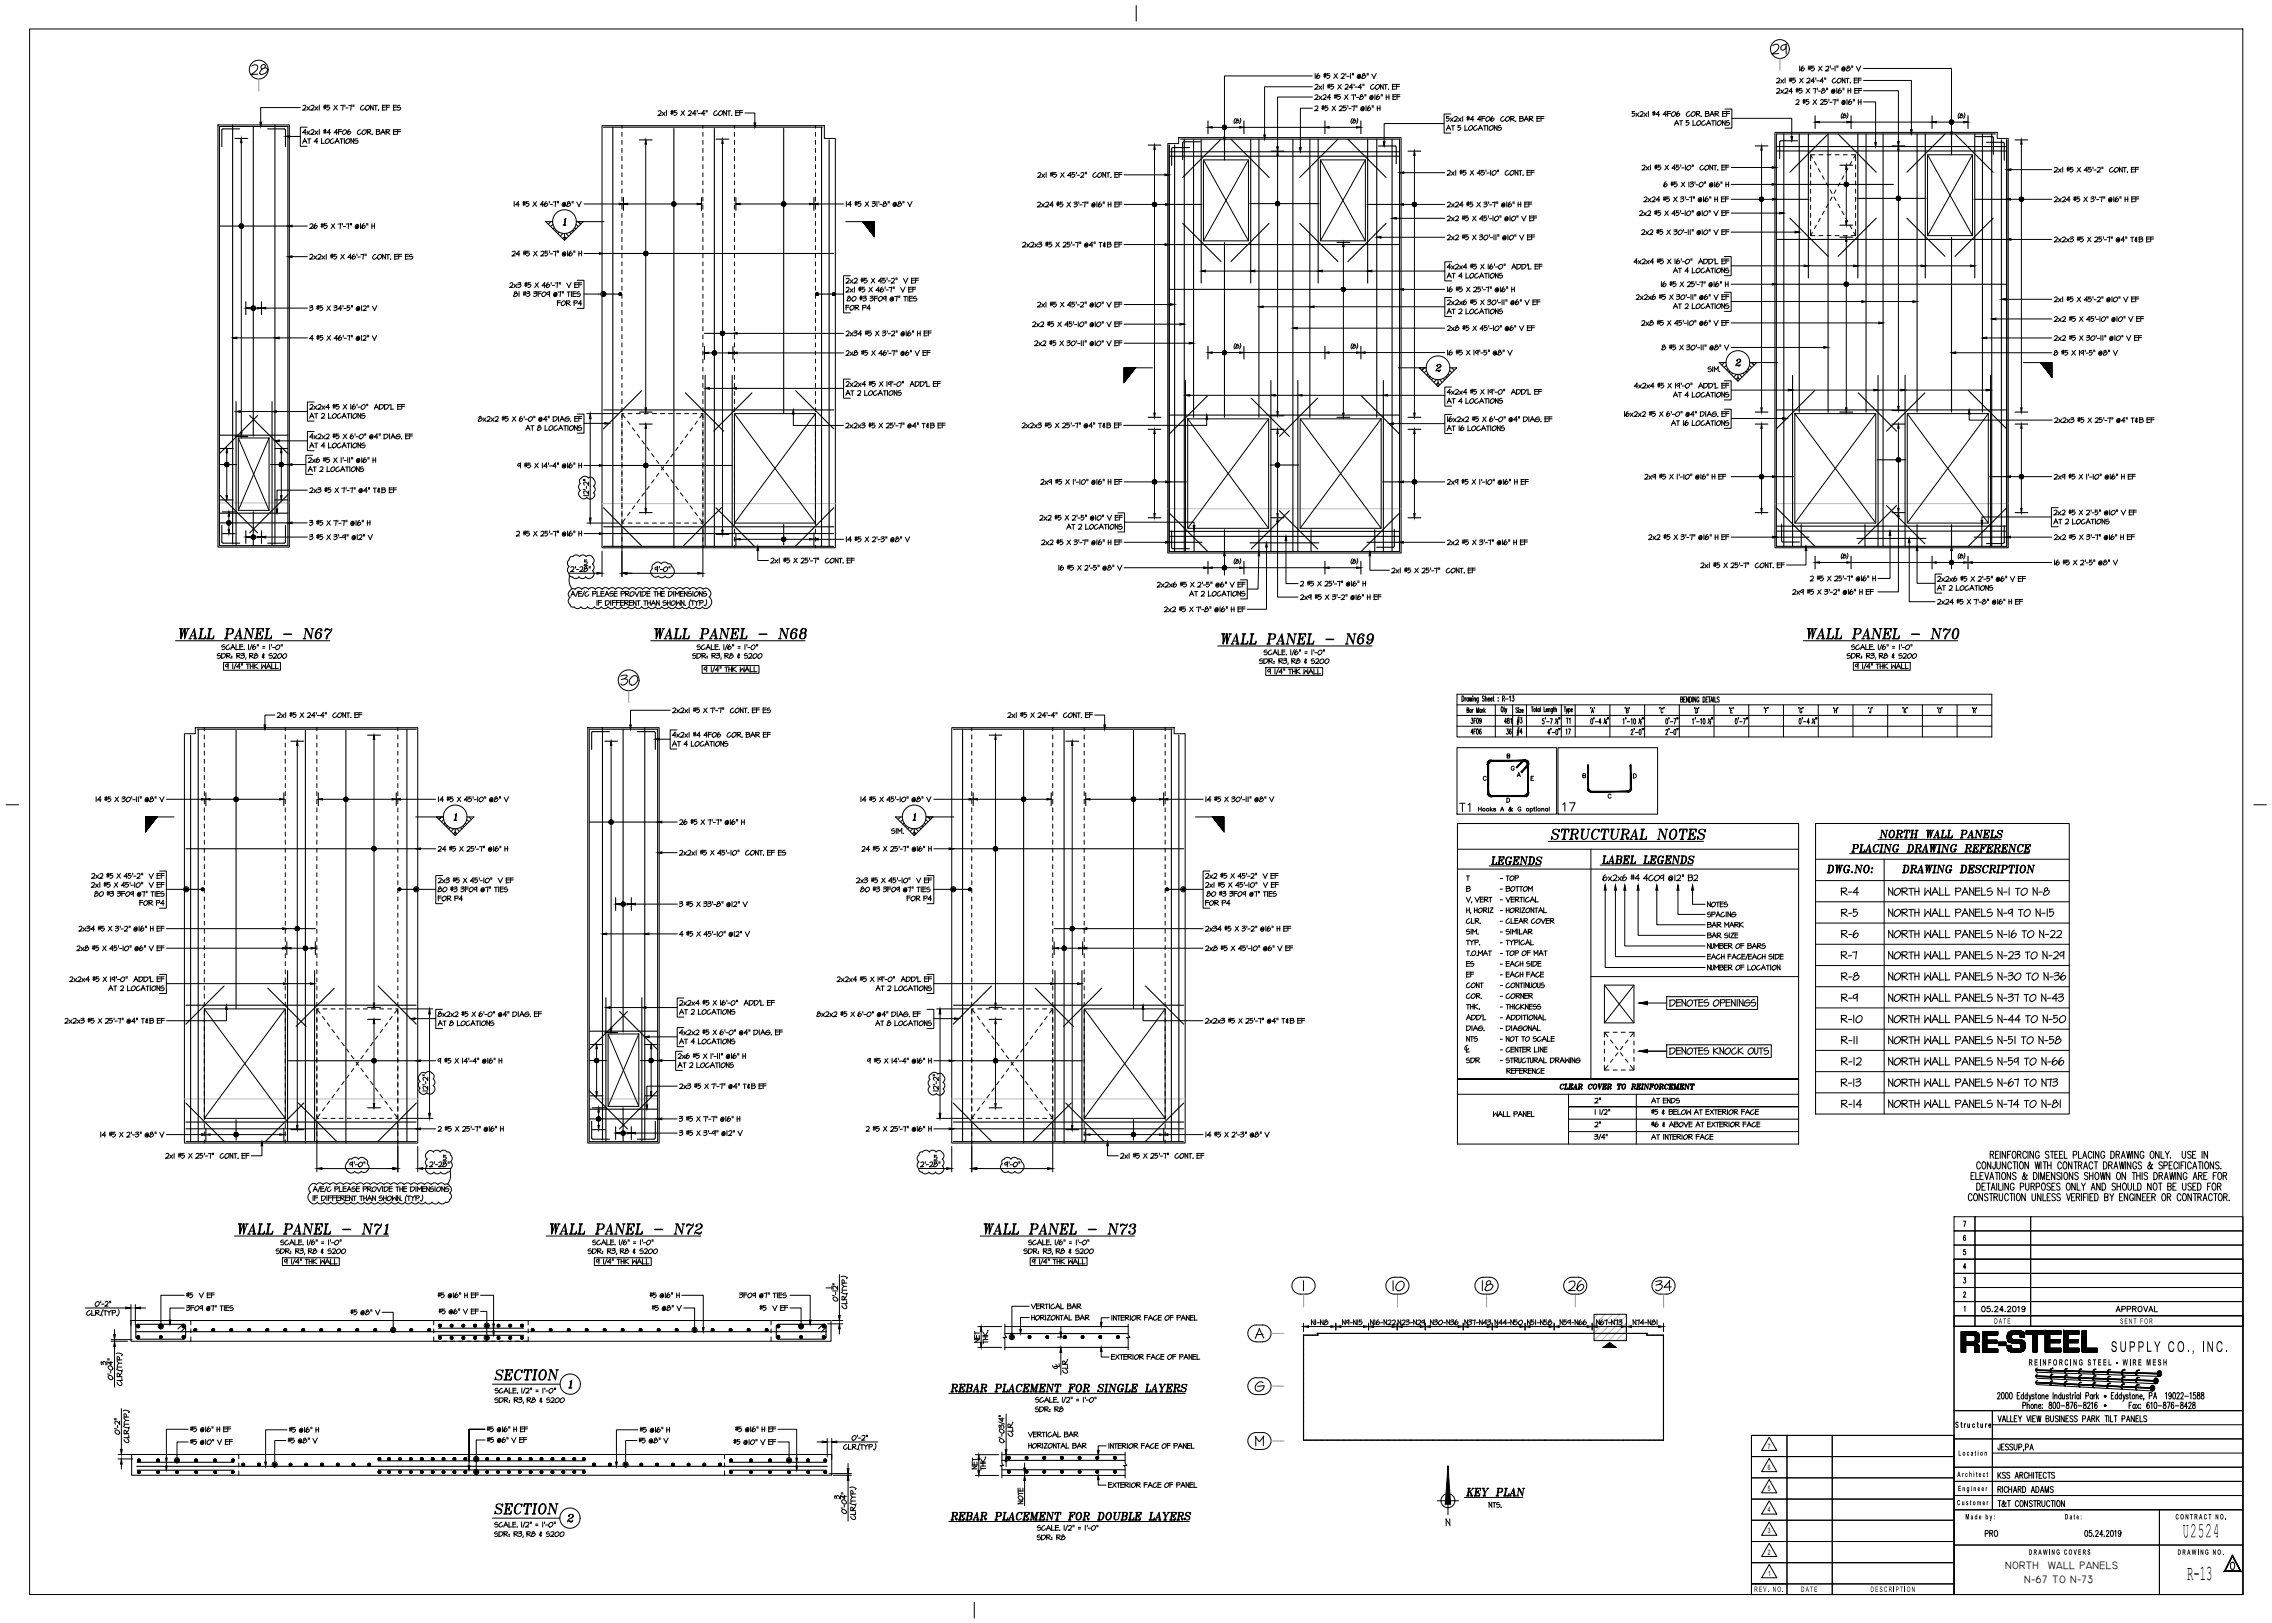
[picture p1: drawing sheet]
<svg xmlns="http://www.w3.org/2000/svg" width="1067mm" height="762mm" viewBox="0 0 1067 762" stroke-linecap="round" stroke-linejoin="round" font-family="sans-serif">
<defs><g id="words">
<g font-size="10">
<text x="1025" y="722">U2524</text>
<text x="1027" y="742">R-13</text>
</g>
<text font-size="6.9" x="991" y="635">SUPPLY CO., INC.</text>
<g font-size="5.1">
<text x="942" y="736">NORTH</text>
<text x="962" y="736">WALL PANELS</text>
<text x="950" y="743">N-67 TO N-73</text>
</g>
<text font-size="4.1" x="953" y="641">REINFORCING STEEL - WIRE MESH</text>
<g font-size="3.5">
<text x="936" y="622">DATE</text>
<text x="995" y="622">SENT FOR</text>
<text x="830" y="680">7</text>
<text x="919" y="683">Location</text>
<text x="830" y="690">6</text>
<text x="919" y="693">Architect</text>
<text x="830" y="700">5</text>
<text x="919" y="700">Engineer</text>
<text x="919" y="707">Customer</text>
<text x="830" y="710">4</text>
<text x="923" y="713">Made by:</text>
<text x="969" y="713">Date:</text>
<text x="1021" y="713">CONTRACT NO.</text>
<text x="830" y="720">3</text>
<text x="830" y="730">2</text>
<text x="953" y="730">DRAWING COVERS</text>
<text x="1022" y="730">DRAWING NO.</text>
<text x="830" y="740">1</text>
<text x="824" y="747">REV. NO.</text>
<text x="846" y="747">DATE</text>
<text x="878" y="747">DESCRIPTION</text>
</g>
</g></defs>
<!-- layer: 0-35 -->
<g fill="none" stroke="#000" stroke-width=".47">
<path d="M102 59h34v198h-34zM283 59h104v6h5v192h-109zM548 67h5v-2h105v195h-110zM565 75h21v38h-21zM620 75h21v38h-21zM833 62h105v3h5v192h-110zM905 73h21v38h-21zM281 138h1M345 194h38v52h-38zM558 197h38v51h-38zM610 197h39v51h-39zM843 194h38v52h-38z"/>
<path d="M896 194h38v52h-38zM112 206h14v34h-14zM87 344h5v-2h104v195h-109zM276 342h34v195h-34zM447 342h104v2h5v193h-109zM85 418h1M197 418h1M445 418h1M557 418h1M864 417h3v1h-3l3 2M865 417v3M869 419h-1"/>
<path d="M872 417v3M872 417l-2 2h3M887 417v3M889 417v3l-2-3M890 418l2-1a1.7 1.7 0 0 1 0 3 1.7 1.7 0 0 1-3-1zM893 417h2v1h-2l3 2M893 417v3M897 417v3M899 417h-3M899 417v3M901 417v3M901 418l-2 1"/>
<path d="M904 417v3M906 417v3M908 417l2 3M909 417l-2 3M910 419h-3M911 417v3M914 417v3M918 417h3l-1 1h-2M918 417v3M923 417l1 3M923 417l-2 3M924 419h-2"/>
<path d="M925 417l2 3M925 417v3M927 417v3M928 417v3M930 417h-3M930 418h-3M931 417v3M935 417h-2v1h2a1.4 1.4 0 0 1 0 2 1.4 1.4 0 0 1-2 0M938 417l2 3M938 417v3M940 417v3M942 419h-1"/>
<path d="M943 417v3M947 417v3M949 417h-3M950 418l1-1a1.7 1.7 0 0 1 0 3 1.7 1.7 0 0 1-2-1zM955 417l2 3M955 417v3M957 417v3M959 419h-2M960 419l1-1h1v1l-2 1h-1zM961 418v-1h-1v1M865 427h2v1h-2l3 2M865 437h2v1h-2l3 2"/>
<path d="M865 427v3M865 437v3M870 429h-2M870 439h-2M870 428h2a1.4 1.4 0 0 1 0 2 1.4 1.4 0 0 1-2 0M870 427v1M872 437a2.3 2.3 0 0 0-1 3h1v-2l-2 2M872 427h-2M887 427v3M887 437v3M889 427v3l-2-3M889 437v3l-2-3"/>
<path d="M890 427h2a1.7 1.7 0 0 1 0 2 1.7 1.7 0 0 1-3 0zM890 437h2a1.7 1.7 0 0 1 0 2 1.7 1.7 0 0 1-3 0zM893 427h2v1h-2l3 2M893 437h2v1h-2l3 2M893 427v3M893 437v3M897 427v3M897 437v3M899 427h-3M899 437h-3M899 427v3M899 437v3"/>
<path d="M901 427v3M901 437v3M901 428l-2 1M901 438l-2 1M904 427v3M904 437v3M906 427v3M906 437v3M907 420l-2-2-1 2M907 430l-2-2-1 2M908 427l2 3M908 437l2 3"/>
<path d="M909 427l-2 3M909 437l-2 3M910 429h-3M910 439h-3M911 427v3M911 437v3M913 420h-2M913 430h-2M914 427v3M914 437v3M916 420h-3M916 430h-3"/>
<path d="M918 427h3l-1 1h-2M918 437h3l-1 1h-2M918 427v3M918 437v3M923 427l1 3M923 437l1 3M923 427l-2 3M923 437l-2 3M924 429h-2M924 439h-2M925 427l2 3M925 427v3"/>
<path d="M927 427v3M927 437v3M928 427v3M928 437v3M930 420h-3M930 427h-3M930 428h-3M930 430h-3M930 437h-3M930 438h-3M931 427v3M931 437v3"/>
<path d="M932 420h-2M932 430h-2M935 427h-2v1h2a1.4 1.4 0 0 1 0 2 1.4 1.4 0 0 1-2 0M935 437h-2v1h2a1.4 1.4 0 0 1 0 2 1.4 1.4 0 0 1-2 0M938 427l2 3M938 437l2 3M938 427v3M938 437v3M940 427v3M940 437v3M942 429h-1M942 439h-1"/>
<path d="M943 437v3M945 427v3M945 427h-2v2h1l1-1M946 437a2.3 2.3 0 0 0-1 3h1l1-2h-1l-2 2M949 427v3M950 427h-2M950 437v3M951 427h2a1.7 1.7 0 0 1 0 2 1.7 1.7 0 0 1-3 0zM952 437h-3M953 437h1a1.7 1.7 0 0 1 1 2 1.7 1.7 0 0 1-3 0zM956 427l2 3M956 427v3"/>
<path d="M958 437l2 3M958 437v3M958 427v3M960 437v3M960 429h-1M961 427v3M962 439h-2M962 428h2a1.4 1.4 0 0 1 0 2 1.4 1.4 0 0 1-2 0M962 427v1M963 437h1l1 1-2 2h2M964 427h-2M966 437h1l1 1-2 2h2"/>
<path d="M864 447h3v1h-3l3 2M865 457h2v1h-2l3 2M865 447v3M865 457v3M869 449h-1M870 459h-2M871 459l1-1h1l-1 2h-1h-1zM872 447l-1 3M872 458v-1h-1v1M872 447h-2M887 447v3M887 457v3"/>
<path d="M889 447v3l-2-3M889 457v3l-2-3M890 447h2a1.7 1.7 0 0 1 0 2 1.7 1.7 0 0 1-3 0zM890 457h2a1.7 1.7 0 0 1 0 2 1.7 1.7 0 0 1-3 0zM893 447h2v1h-2l3 2M893 457h2v1h-2l3 2M893 447v3M893 457v3M897 447v3M897 457v3M899 447h-3M899 457h-3"/>
<path d="M899 447v3M899 457v3M901 447v3M901 457v3M901 448l-2 1M901 458h-2M904 447v3M904 457v3M906 447v3M906 457v3M907 440l-2-2-1 2M907 450l-2-2-1 2"/>
<path d="M908 447l2 3M908 457l2 3M909 447l-2 3M909 457l-2 3M910 449h-3M910 459h-3M911 447v3M911 457v3M913 440h-2M913 450h-2M914 447v3M914 457v3"/>
<path d="M916 440h-3M916 450h-3M918 447h3l-1 1h-2M918 457h3l-1 1h-2M918 447v3M918 457v3M923 447l1 3M923 457l1 3M923 447l-2 3M923 457l-2 3M924 449h-2M924 459h-2"/>
<path d="M925 447l2 3M925 457l2 3M925 447v3M925 457v3M927 447v3M927 457v3M927 440l-2-3v3M928 447v3M928 457v3M930 440h-3M930 447h-3M930 448h-3"/>
<path d="M930 450h-3M930 457h-3M930 458h-3M931 447v3M931 457v3M932 440h-2M932 450h-2M935 447h-2v1h2a1.4 1.4 0 0 1 0 2 1.4 1.4 0 0 1-2 0M935 457h-2v1h2a1.4 1.4 0 0 1 0 2 1.4 1.4 0 0 1-2 0M938 447l2 3M938 457l2 3M938 447v3"/>
<path d="M938 457v3M940 447v3M940 457v3M942 449h-1M942 459h-1M943 457h2l-1 1M943 458h2a1.4 1.4 0 0 1 0 2 1.4 1.4 0 0 1-2 0M943 447h2v1l-2 2h2M946 447h2l-1 1M946 448h2a1.4 1.4 0 0 1 0 2 1.4 1.4 0 0 1-2 0M947 457h1a1.7 1.7 0 0 1 0 2 1.7 1.7 0 0 1-2 0zM952 447v3"/>
<path d="M953 457v3M953 447h-2M954 457h-3M954 447h2a1.7 1.7 0 0 1 0 2 1.7 1.7 0 0 1-2 0zM955 457h1a1.7 1.7 0 0 1 1 2 1.7 1.7 0 0 1-3 0zM959 447l2 3M959 447v3M960 457l2 3M960 457v3M961 447v3M962 457v3M964 449h-2"/>
<path d="M964 459h-2M964 447h2v1l-2 2h2M965 457h2l-1 1M965 458h2a1.4 1.4 0 0 1-1 2 1.4 1.4 0 0 1-1 0M969 457a2.3 2.3 0 0 0-1 3h2v-2h-1l-2 2M969 447v3M969 447h-2v1l1 1 1-1M96 474h38v51h-38zM509 474h38v51h-38zM753 463h14v17h-14zM864 477h3v1h-3l3 2M865 467h2v1h-2l3 2"/>
<path d="M865 477v3M865 467v3M869 479h-1M870 469h-2M870 477v3M872 467v3M872 467h-2v2h1l1-1M872 477h2a1.7 1.7 0 0 1 0 2 1.7 1.7 0 0 1-3 0zM887 467v3M887 477v3M889 467v3l-2-3M889 477v3l-2-3"/>
<path d="M890 467h2a1.7 1.7 0 0 1 0 2 1.7 1.7 0 0 1-3 0zM890 477h2a1.7 1.7 0 0 1 0 2 1.7 1.7 0 0 1-3 0zM893 467h2v1h-2l3 2M893 477h2v1h-2l3 2M893 467v3M893 477v3M897 467v3M897 477v3M899 467h-3M899 477h-3M899 467v3M899 477v3"/>
<path d="M901 467v3M901 477v3M901 468h-2M901 478h-2M904 467v3M904 477v3M906 467v3M906 477v3M907 460l-2-2-1 2M907 470l-2-2-1 2M908 467l2 3M908 477l2 3"/>
<path d="M909 467l-2 3M909 477l-2 3M910 469h-3M910 479h-3M911 467v3M911 477v3M913 460h-2M913 470h-2M914 467v3M914 477v3M916 460h-3M916 470h-3"/>
<path d="M918 467h3l-1 1h-2M918 477h3l-1 1h-2M918 467v3M918 477v3M923 467l1 3M923 477l1 3M923 467l-2 3M923 477l-2 3M924 469h-2M924 479h-2M925 467l2 3M925 467v3"/>
<path d="M927 467v3M927 477v3M928 467v3M928 477v3M930 460h-3M930 467h-3M930 468h-3M930 470h-3M930 477h-3M930 478h-3M931 467v3M931 477v3"/>
<path d="M932 460h-2M932 470h-2M935 467h-2v1h2a1.4 1.4 0 0 1 0 2 1.4 1.4 0 0 1-2 0M935 477h-2v1h2a1.4 1.4 0 0 1 0 2 1.4 1.4 0 0 1-2 0M938 467l2 3M938 477l2 3M938 467v3M938 477v3M940 467v3M940 477v3M942 469h-1M942 479h-1"/>
<path d="M943 467h2l-1 1M943 468h2a1.4 1.4 0 0 1 0 2 1.4 1.4 0 0 1-2 0M945 477v3M945 477l-2 2h3M948 467l-1 3M948 467h-2M948 477v3M948 477l-2 2h3M951 467v3M952 477v3M953 467h-3M953 477h-2"/>
<path d="M954 467h1a1.7 1.7 0 0 1 1 2 1.7 1.7 0 0 1-3 0zM955 477h1a1.7 1.7 0 0 1 0 2 1.7 1.7 0 0 1-2 0zM959 467l2 3M959 467v3M959 477l2 3M959 477v3M961 467v3M961 477v3M963 469h-2M964 479h-2M964 478h2a1.4 1.4 0 0 1 0 2 1.4 1.4 0 0 1-2 0M964 477v1"/>
<path d="M965 467v3M966 467l-2 2h2M966 477h-2M967 467h2l-1 1M967 468h2a1.4 1.4 0 0 1-1 2 1.4 1.4 0 0 1-1 0M968 477h1a1.7 1.7 0 0 1 0 2 1.7 1.7 0 0 1-2 0zM286 485h14v34h-14zM865 487h2v1h-2l3 2M865 497h2v1h-2l3 2M865 487v3M865 497v3M870 489h-2"/>
<path d="M870 499h-2M871 487v3M871 496v4M872 497h1l1 1-2 2h2M872 487v3M887 487v3M887 496v4M889 487v3l-2-3M889 496v4l-2-3M890 487h2a1.7 1.7 0 0 1 0 2 1.7 1.7 0 0 1-3 0zM890 497h2a1.7 1.7 0 0 1 0 2 1.7 1.7 0 0 1-3 0zM893 487h2v1h-2l3 2"/>
<path d="M893 497h2v1h-2l3 2M893 487v3M893 497v3M897 487v3M897 497v3M899 487h-3M899 497h-3M899 487v3M899 497v3M901 487v3M901 496v4M901 488h-2"/>
<path d="M901 498h-2M904 487v3M904 497v3M906 487v3M906 496v4M907 480l-2-2-1 2M907 490l-2-2-1 2M907 500l-2-2-1 2M908 487l2 3M908 496l2 4M909 487l-2 3M909 496l-2 4"/>
<path d="M910 489h-3M910 499h-3M911 487v3M911 496v4M913 480h-2M913 490h-2M913 500h-2M914 487v3M914 496v4M916 480h-3M916 490h-3M916 500h-3"/>
<path d="M918 487h3l-1 1h-2M918 497h3l-1 1h-2M918 487v3M918 497v3M923 487l1 3M923 496l1 4M923 487l-2 3M923 496l-2 4M924 489h-2M924 499h-2M925 497l2 3M925 496v4"/>
<path d="M927 487v3M927 496v4M927 480l-2-3v3M927 490l-2-3v3M928 487v3M928 496v4M930 480h-3M930 487h-3M930 488h-3M930 490h-3M930 497h-3M930 498h-3"/>
<path d="M930 500h-3M931 487v3M931 496v4M932 480h-2M932 490h-2M932 500h-2M935 487h-2v1h2a1.4 1.4 0 0 1 0 2 1.4 1.4 0 0 1-2 0M935 497h-2v1h2a1.4 1.4 0 0 1 0 2 1.4 1.4 0 0 1-2 0M938 487l2 3M938 497l2 3M938 487v3M938 496v4"/>
<path d="M940 487v3M940 496v4M942 489h-1M942 499h-1M943 488h2a1.4 1.4 0 0 1 0 1 1.4 1.4 0 0 1-2 1M943 498h2a1.4 1.4 0 0 1 0 2 1.4 1.4 0 0 1-2 0M943 487v1M943 496v2M945 487h-2M945 497h-2M946 487v3M948 496v4"/>
<path d="M948 497h-2v1l1 1 1-2M950 487v3M951 487h-2M952 497v3M953 487h1a1.7 1.7 0 0 1 0 2 1.7 1.7 0 0 1-2 0zM953 497h-3M954 497h1a1.7 1.7 0 0 1 1 2 1.7 1.7 0 0 1-3 0zM957 487l2 3M957 487v3M959 497l2 3M959 496v4M959 487v3"/>
<path d="M961 496v4M962 489h-2M962 488h2a1.4 1.4 0 0 1 0 1 1.4 1.4 0 0 1-1 1h-1M962 487v1M963 499h-2M964 487h-2M965 496a2.3 2.3 0 0 0-1 4l2-1v-1h-1l-1 1M965 489l2-1h1l-1 1-1 1h-1zM967 488v-1h-1h-1l1 1M968 496a2.3 2.3 0 0 0-1 4l2-1v-1h-1l-1 1M684 507h161v30h-161zM736 520h109h-109"/>
<path d="M864 507h3v1h-3l3 2M865 517h2v1h-2l3 2M865 507v3M865 517v3M869 509h-1M870 518l-2 1M870 506v4M871 516v4M871 507h3l-1 1M872 508h2a1.4 1.4 0 0 1-1 2 1.4 1.4 0 0 1-2 0M873 516v4M874 516l-2 3h2"/>
<path d="M887 506v4M887 516v4M889 506v4l-2-3M889 516v4l-2-3M890 507h2a1.7 1.7 0 0 1 0 2 1.7 1.7 0 0 1-3 0zM890 517h2a1.7 1.7 0 0 1 0 2 1.7 1.7 0 0 1-3 0zM893 507h2v1h-2l3 2M893 517h2v1h-2l3 2M893 507v3M893 517v3M897 507v3M897 517v3"/>
<path d="M899 507h-3M899 517h-3M899 507v3M899 517v3M901 506v4M901 516v4M901 508h-2M901 518h-2M904 507v3M904 517v3M906 506v4M906 516v4"/>
<path d="M907 510l-2-2-1 2M907 520l-2-3-1 3M908 506l2 4M908 516l2 4M909 506l-2 4M909 516l-2 4M910 509h-3M910 519h-3M911 506v4M911 516v4M913 510h-2M913 520h-2"/>
<path d="M914 506v4M914 516v4M916 510h-3M916 520h-3M918 507h3l-1 1h-2M918 517h3l-1 1h-2M918 507v3M918 517v3M923 506l1 4M923 516l1 4M923 506l-2 4M923 516l-2 4"/>
<path d="M924 509h-2M924 519h-2M925 507l2 3M925 517l2 3M925 506v4M925 516v4M927 506v4M927 516v4M928 506v4M928 516v4M930 507h-3M930 508h-3"/>
<path d="M930 510h-3M930 517h-3M930 518h-3M930 520h-3M931 506v4M931 516v4M932 510h-2M932 520h-2M935 507h-2v1h2a1.4 1.4 0 0 1 0 2 1.4 1.4 0 0 1-2 0M935 517h-2v1h2a1.4 1.4 0 0 1 0 2 1.4 1.4 0 0 1-2 0M938 507l2 3M938 517l2 3"/>
<path d="M938 506v4M938 516v4M940 506v4M940 516v4M942 509h-1M942 518l-1 1M944 506a2.2 2.2 0 0 0 0 4l1-1v-1h-1l-1 1M945 516l-1 4M945 517h-2M947 516v4M948 516l-3 3h3M948 506l-1 4"/>
<path d="M948 507h-2M952 507v3M952 517v3M953 507h-3M953 517h-3M954 507h1a1.7 1.7 0 0 1 1 2 1.7 1.7 0 0 1-3 0zM954 517h1a1.7 1.7 0 0 1 1 2 1.7 1.7 0 0 1-3 0zM959 507l2 3M959 517l2 3M959 506v4M959 516v4M961 506v4"/>
<path d="M961 516v4M963 506v4M963 518l-2 1M963 507h-2M964 507h2l-1 1M964 508h2a1.4 1.4 0 0 1-1 2 1.4 1.4 0 0 1-1 0M964 518h2v1v1h-2v-1zM965 518l1-1h-1h-1v1M967 516v4M736 525h109M736 531h109M61 620h329v10h-329z"/>
<path d="M616 620l1 2M616 620v2M617 620v2M618 620v2M620 620l1 2M620 620v2M621 620v2M630 620l2 2M630 620v2M632 620v2M633 620v2M633 620h-1v1h1v-1"/>
<path d="M635 620l2 2M636 620v2M637 620v2M638 620v2M638 620v1M639 620h-1M643 620l2 2M644 620v2M645 620v2M646 620v2M647 620a1.3 1.3 0 0 0-1 1 1.3 1.3 0 0 0 1 1l1-1h-1l-1 1M650 620v2"/>
<path d="M651 620v2l-1-2M656 620v2M658 620v2l-2-2M660 620h2l-1 1M664 620l1 2M664 620v2M665 620v2M669 620v2M669 620l-1 1 1-1M672 620l1 2M672 620v2M673 620v2"/>
<path d="M673 620h2l-1 1M679 620l2 2M679 620v2M681 620v2M681 620h1v1M684 620a1.2 1.2 0 0 0-1 1 1.2 1.2 0 0 0 1 1l1-1h-1l-1 1M688 620l1 2M688 620v2M689 620v2M689 620h2l-1 1M693 620l-1 2M693 620h-2"/>
<path d="M695 620l1 2M695 620v2M696 620v2M698 620h2l-1 1M702 620l1 2M702 620v2M703 620v2M707 620v2M707 620l-1 1h1M709 620l2 2M709 620v2M711 620v2"/>
<path d="M711 620v1M712 620h-1M717 620l2 2M717 620v2M718 620v2M719 620v1M720 620h-1M721 620v2M723 620l2 2M723 620v2M725 620v2M725 620v1"/>
<path d="M726 620h-1M732 620l2 2M733 620v2M734 620v2M734 620v1M735 620h-1M737 620v2M737 620h-1v1h1v-1M739 620l2 2M740 620v2M741 620v2M742 620a1.2 1.2 0 0 0-1 1 1.2 1.2 0 0 0 1 1l1-1-2 1"/>
<path d="M744 620a1.2 1.2 0 0 0-1 1 1.2 1.2 0 0 0 1 1l1-1-2 1M748 617h16v12h-16zM750 620v2M751 620v2l-1-2M752 620a1.2 1.2 0 0 0-1 1 1.2 1.2 0 0 0 1 1l1-1-2 1M755 620l-1 2M755 620h-2M757 620l1 2M757 620v2M758 620v2M760 620l-1 2M760 620h-2"/>
<path d="M760 620h1v1M767 620v2M768 620v2l-1-2M770 620l-1 2M770 620h-2M771 620v2M772 620l-2 1h2M774 620l1 2M774 620v2M775 620v2M778 620v2M76 620v2"/>
<path d="M185 622v1M229 624v3M326 622v1M376 620v2M472 622v5l1 1h-2h1v6M472 623h58M472 633h58M475 625v2M530 622v5l1 1h-2h1v6M612 621v4M612 627h.1M612 638h.1"/>
<path d="M612 636h.1M612 634h.1M612 631h.1M612 629h.1M614 627h.1M614 623h11M617 627h.1M619 626h.1M619 626v1h-7M620 621h-2M620 626h.1M622 621h2l-2 1z"/>
<path d="M623 626h.1M623 620h-1v1M625 626h.1M627 621v3M627 626h.1M630 623h10M630 626h.1M632 626h.1M635 626h.1M635 621h-1M638 626h.1M638 621h2l-1 1h-1"/>
<path d="M640 626h.1M643 621v3M643 626h.1M645 623h9M645 626h.1M646 626h.1M648 626h.1M649 621h-1M651 626h.1M652 620h1l-1 2h1M653 626h.1M654 620h1l-1 2h1"/>
<path d="M655 626h.1M656 621v3M656 626h.1M658 620h1h1l-2 2h2M658 623h9M659 626h.1M660 621h2a1 1 0 0 1-1 1 1 1 0 0 1-1 0M661 626h.1M663 621h-1M664 626h.1M666 620h1l-2 2h2M666 626h.1"/>
<path d="M667 626h.1M669 621v3M669 626h.1M672 623h13M672 626h.1M673 621h2a1 1 0 0 1-1 1 1 1 0 0 1-1 0M674 626h.1M677 626h.1M679 621h-1M680 626h.1M681 621h2l-1 1h-1M682 626h.1"/>
<path d="M685 626h.1M687 621v3M687 626h.1M688 626h.1M689 623h9M690 621h1a1 1 0 0 1 0 1 1 1 0 0 1-2 0M690 626h.1M693 626h.1M694 621h-1M695 626h.1M697 626h.1M698 621h-2l2-1v2"/>
<path d="M698 626h.1M699 621h1a1 1 0 0 1 0 1 1 1 0 0 1-2 0M701 621v3M701 626h.1M703 623h11M703 626h.1M705 621h-1l1-1v2M706 626h.1M708 626h.1M709 626h.1M709 621h-1M711 621h1v1h-1"/>
<path d="M711 626h.1M714 626h.1M716 621v3M716 626h.1M718 623h9M718 626h.1M719 621h1v1h-1M719 626h.1M722 626h.1M723 621h-1M724 626h.1M725 621h1v1h-1"/>
<path d="M727 626h.1M727 621h2l-2 1zM728 620l-1 1M729 626h.1M730 621v3M730 626h.1M732 623h13M732 626h.1M734 621h2l-1 1h-1M735 626h.1M737 626h.1M739 621h-1"/>
<path d="M739 626h.1M740 626h.1M743 626h.1M745 626h.1M748 621v3M748 626h.1M750 623h11M750 626h.1M751 626h.1M753 626h.1M756 626h.1M756 621h-1"/>
<path d="M758 626h.1M760 621h2a1 1 0 0 1-1 1 1 1 0 0 1-1 0M760 626h.1M761 626h.1M764 621v3M764 626h.1M766 623h13M766 626h.1M769 626h.1M771 626h.1M773 626v1h8M773 621h-1"/>
<path d="M773 626h-154M773 626h.1M776 621h1l-1 1zM776 627h.1M777 620h-1v1M778 627h.1M781 629h.1M781 627v49M781 638h.1M781 636h.1M781 634h.1M781 632h.1"/>
<path d="M781 630h.1M781 621v4M612 658h.1M612 656h.1M612 654h.1M612 652h.1M612 649h.1M612 647h.1M612 645h.1M612 643h.1M612 640h.1M781 658h.1"/>
<path d="M781 656h.1M781 654h.1M781 652h.1M781 649h.1M781 647h.1M781 645h.1M781 643h.1M781 640h.1M612 676h169M612 676v-49v49M612 674h.1M612 672h.1"/>
<path d="M612 670h.1M612 667h.1M612 665h.1M612 663h.1M612 661h.1M614 676h.1M615 676h.1M618 676h.1M620 676h.1M621 676h.1M623 676h.1M626 676h.1"/>
<path d="M628 676h.1M631 676h.1M634 676h.1M636 676h.1M639 676h.1M641 676h.1M642 676h.1M644 676h.1M647 676h.1M649 676h.1M652 676h.1M655 676h.1"/>
<path d="M657 676h.1M660 676h.1M662 676h.1M663 676h.1M665 676h.1M668 676h.1M670 676h.1M673 676h.1M676 676h.1M678 676h.1M681 676h.1M683 676h.1"/>
<path d="M684 676h.1M686 676h.1M689 676h.1M691 676h.1M694 676h.1M697 676h.1M699 676h.1M702 676h.1M704 676h.1M705 676h.1M707 676h.1M710 676h.1"/>
<path d="M712 676h.1M715 676h.1M718 676h.1M720 676h.1M723 676h.1M725 676h.1M726 676h.1M728 676h.1M731 676h.1M733 676h.1M736 676h.1M737 676h.1"/>
<path d="M739 676h.1M741 676h.1M744 676h.1M746 676h.1M747 676h.1M749 676h.1M752 676h.1M754 676h.1M757 676h.1M760 676h.1M762 676h.1M765 676h.1"/>
<path d="M767 676h.1M770 676h.1M772 676h.1M774 676h.1M777 676h.1M779 676h.1M781 674h.1M781 672h.1M781 670h.1M781 667h.1M781 665h.1M781 663h.1"/>
<path d="M781 661h.1M781 676h-169M62 683h329v10h-329zM83 683v1M129 685v1M294 685v1M371 683v1M470 682v5l1 1h-1v1v5M470 683h58M470 693h58M528 682v5l1 1h-2l1 1v5"/>
<circle cx="283" cy="138" r="1.2"/>
<circle cx="87" cy="418" r="1.2"/>
<circle cx="195" cy="418" r="1.2"/>
<circle cx="448" cy="418" r="1.2"/>
<circle cx="556" cy="418" r="1.2"/>
<circle cx="76" cy="623" r="1.2"/>
<circle cx="185" cy="624" r="1.2"/>
<circle cx="229" cy="628" r="1.2"/>
<circle cx="229" cy="622" r="1.2"/>
<circle cx="326" cy="624" r="1.2"/>
<circle cx="376" cy="623" r="1.2"/>
<circle cx="475" cy="628" r="1.2"/>
<circle cx="676" cy="621" r="1"/>
<circle cx="714" cy="621" r="1"/>
<circle cx="83" cy="686" r="1.2"/>
<circle cx="129" cy="688" r="1.2"/>
<circle cx="224" cy="691" r="1.2"/>
<circle cx="224" cy="685" r="1.2"/>
<circle cx="294" cy="688" r="1.2"/>
<circle cx="370" cy="686" r="1.2"/>
</g>
<!-- layer: 0 -->
<g fill="none" stroke="#000" stroke-width=".47">
<path d="M256 104h.1M259 104l-2 1M260 105l-1 1M260 107h.1M261 108v1M263 109l-1 1M264 112l1-1 1 1M264 110l-1 1M264 106h2M265 103l1-1-1 3M265 106h.1M265 105v1"/>
<path d="M265 103v3M266 103l-1 3M266 110l1 1M267 109l1 1M269 108v1M270 107h.1M270 105l2 1M271 104h13M271 104l2 1M274 104h.1M397 104h13v7l-5-7M274 138h7"/>
<path d="M533 173l-5 6v-6h13M657 173h13M667 173h.1M669 173l-1 1M670 174l-1 1M670 176h.1M671 177h.1M673 178h-1M675 178l-2 1M675 172h.1M675 172a1 1 0 0 1 1-1 1 1 0 0 1 1 1l-2 1-1 1M676 178l1 1"/>
<path d="M676 171v1l-1 1M676 174h-2M676 173v1h-1h1M676 171v1M678 178h.1M679 177h.1M680 176h1M681 174l1 1M682 173l1 1M684 173h.1M807 170h.1M810 170l-2 1"/>
<path d="M811 172l-1 1M811 173v1M812 174v1M814 175l-1 1M815 178l1-1 1 1M815 176l-1 1M816 169h.1M816 169h-1a1 1 0 0 1 1 0 1 1 0 0 1 1 1l-2 1v1M817 176l1 1M817 169v1h-1M817 171l-2 1M817 171v1l-1-1 1 1"/>
<path d="M817 169v1M818 175l1 1M820 174v1M821 173v1M821 172l2 1M822 170h13M822 170l2 1M825 170h.1M950 170h13v7l-5-7M674 181l1-1 1 1M84 295h2M84 295h1"/>
<path d="M85 295v1M85 295v5v-5M85 295v4l2-4M85 299v1M86 295h-1M87 295v5v-5M87 295v4l1-4M87 299v1M88 295h1M89 300h1M89 300h.1M89 300l2-5 1 5"/>
<path d="M90 299h2M91 296l1 4M91 300h1M92 300h-1M92 299l-1 1M92 299v1M93 300h3l1-1-1 1M94 300h-1M94 299v1M94 295h2M94 295h.1M94 300h1"/>
<path d="M94 295v1M95 295l-1 5M95 295v1M95 295h.1M96 300h-1M96 299v1M97 300h3v-1v1M98 300h-1M98 295h1M98 299l-1 1M98 295h.1M98 300h.1"/>
<path d="M98 299v1M98 295v1M98 295v5M99 295l-1 5M99 295v1M99 295h.1M100 300h-1M100 299v1M105 300h2M106 300h.1M106 299v1M106 295h3l1 1-1 1-2 1"/>
<path d="M106 295h1M106 300h1M107 299v1M107 295v1M107 295l-1 5M108 295h-1M109 295v2l-1 1M109 296v1M110 300h1M110 300l3-5v5M111 299h2M112 300h2"/>
<path d="M112 296l1 4M113 300h-1M113 299v1M113 299l1 1M114 300h2M115 300h.1M115 295h1l2 4M115 295h1M116 295l2 4M118 295h1M119 295l-1 5-2-5-1 5M120 300h3v-1v1"/>
<path d="M120 300h.1M120 299v1M120 295h4v2v-2M121 295h.1M121 300h.1M121 299v1M121 295v1M121 295l-1 5M121 297h1M121 295v5M122 295l-1 1M122 295h-1"/>
<path d="M122 297h-1l1 1M122 297v1M122 297v1zM123 295h1M123 300h-1M123 299l-1 1M123 295l1 1M123 299v1M124 300h3l1-1-1 1M125 300h-1M125 295h2M125 299v1"/>
<path d="M125 295h.1M125 300h1M125 295v1M125 295v5M126 295l-1 5M126 295v1M126 295h.1M127 300h-1M127 299v1M133 298h4zM142 300h2M143 300h.1"/>
<path d="M143 295h1l2 4M143 295h1M144 295l2 4M146 295h1M147 295l-1 5-2-5-1 5M149 296l-1 1v2M150 297l1 1-2 2M150 295a3 3 0 0 0-1 5M151 298l-1 1M151 296h.1M151 296v-1a2.5 2.5 0 0 0-3 2 2.5 2.5 0 0 0 1 3 1.4 1.4 0 0 0 2-2 1.4 1.4 0 0 0-2-1l-1 1M153 295v2"/>
<path d="M153 296h1M154 298l-1 2M155 296h-2v-1l2 1 1-1-3 5 1-2 1-1M307 295h2M308 295h.1M308 295v1M308 295v5v-5M308 295v4l2-4M308 299v1M309 295l-1 1M309 295h-1M310 295v5v-5"/>
<path d="M310 295v4l1-4M310 299v1M311 295h1M312 300h1M312 300l2-5 1 5M313 299h2M314 300h2M314 296l1 4M315 300h-1M315 299v1M316 300h4v-1l-1 1M317 300h-1"/>
<path d="M317 299v1M317 295h2M317 295h1M317 300h1M317 299l1 1M317 295l1 1M318 295l-1 5M318 295v1M319 295h-1M320 300h-2M320 299l-1 1M320 300h3l1-1-1 1"/>
<path d="M321 300h-1M321 299v1M321 295h2M321 295h1M321 300h1M321 295v1M322 295l-1 5M322 295v1M322 295h.1M323 300h-1M323 299v1M329 300h1"/>
<path d="M329 300h.1M329 295h3l1 1-1 1-2 1M329 299v1M329 295h1M330 300h.1M330 299v1M330 295v1M330 295l-1 5M330 295v5M331 295l-1 1M331 295h-1M332 295v2l-1 1"/>
<path d="M332 296v1M333 300h1M334 300l2-5 1 5M334 299h2M335 300h2M335 296l1 4M336 296v4M336 300h.1M336 299v1M336 299l1 1M338 300h1M338 295h1l2 4"/>
<path d="M339 295h.1M339 295l2 4M341 295h2M342 295h.1M342 295l-1 5-2-5-1 5M343 300h3v-1v1M343 300h.1M343 299v1M344 295h3v2v-2M344 295h.1M344 300h.1M344 299v1"/>
<path d="M344 295v1M344 295l-1 5M344 297h1M344 295v5M345 295l-1 5M345 295l-1 1M345 295h.1M346 297h-1v1M346 297l-1 1zM346 295h1M346 300h-1M346 299v1"/>
<path d="M346 295l1 1M347 295v1M347 300h3l1-1-1 1M348 300h-1M348 299v1M348 295h2M348 295h1M348 300h1M348 295l1 1M348 299l1 1M349 295l-1 5M349 295v1"/>
<path d="M350 295h-1M351 300h-2M351 299l-1 1M356 298h4zM366 300h1M366 295h1l2 4M366 295h1M367 295l2 4M369 295h2M369 295h1M370 295l-1 5-2-5-1 5M372 296v1v2"/>
<path d="M373 297l1 1-1 2M373 295a3 3 0 0 0-1 5M374 298v1M374 296h.1M374 296v-1a2.5 2.5 0 0 0-3 2 2.5 2.5 0 0 0 1 3 1.4 1.4 0 0 0 2-2 1.4 1.4 0 0 0-2-1v1M376 298v1M376 295h3l-1 2h-2zM377 295l-1 2M377 297l-1 2v1M377 295l-1 1 1 1M378 297v2l-1 1M378 295v1v1a1.5 1.5 0 0 1 0 3 1.6 1.6 0 0 1-3-1l1-1 1-1"/>
<path d="M378 298v1M378 295v2M574 298h1M574 298h.1M574 298v4v-4M575 298v3l1-3M575 298h.1M576 298v4v-4M576 298v3l2-3M577 298h1M580 298l1 4M581 298v4"/>
<path d="M583 298h2M583 298h1M584 298h.1M584 298l-1 4M584 298v4M585 298h-1M587 298h2M587 298h1M588 298h.1M588 298l-1 4M589 298h-1M596 298h3l-1 2h-2"/>
<path d="M596 298h.1M596 298l-1 4M596 298v4M597 298l-1 4M597 298h-1M597 298h.1M598 298v1v1M599 298l-1 2M602 298v4M602 298l1 4M605 298h1l2 4M605 298h.1"/>
<path d="M605 298l2 4M608 298h1M608 298l-1 4-2-4-1 4M610 298h3v1v-1M610 298h.1M610 298v4M610 300h2M611 298l-1 4M611 298h.1M612 300h-1h1M612 299l-1 1h1M612 299v2z"/>
<path d="M612 298h1M613 298h.1M614 298h2M614 298h1M615 298h.1M615 298l-1 4M615 298v4M616 298h-1M632 298h2l1 4M633 298h.1M633 298l2 4M635 298h2"/>
<path d="M636 298h1M636 298l-1 4-2-4-1 4M638 298v2v2M639 299l1 2-1 1M639 298a3 3 0 0 0-1 4M640 298h.1M640 298v1v-1a2.5 2.5 0 0 0-2 1 2.5 2.5 0 0 0 0 3 1.4 1.4 0 0 0 2-1 1.4 1.4 0 0 0-2-1M642 298v2M643 298l-1 1 1 2M644 298a3 3 0 0 1-1 4M644 300a1.3 1.3 0 0 1-2 0 1.3 1.3 0 0 1 0-2h2a2.5 2.5 0 0 1 1 3 2.5 2.5 0 0 1-3 1v-1v1M644 298l1 1-1 3"/>
<path d="M849 295h1M849 295h.1M849 295v1M849 295v5v-5M850 295v4l1-4M850 299l-1 1M850 295l-1 1M850 295h.1M851 295v5v-5M851 295v4l2-4M851 299v1M852 295h1"/>
<path d="M853 300h1M853 300l3-5v5M854 299h2M855 300h2M855 296l1 4M856 300h-1M856 299v1M856 299l1 1M857 300h4v-1l-1 1M858 300h.1M858 299v1M858 295h2"/>
<path d="M858 295h1M859 299v1M859 300h.1M859 295v1M859 295l-1 5M860 295h-1M861 300h-1M861 299l-1 1M861 300h4v-1l-1 1M862 300h-1M862 295h2M862 299v1"/>
<path d="M862 295h1M862 300h1M862 299l1 1M862 295l1 1M863 295l-1 5M863 295v1M864 295h-1M865 300h-2M865 299l-1 1M870 300h1M870 300h.1M870 299v1"/>
<path d="M870 295h3l1 1-1 1-2 1M871 295h.1M871 300h.1M871 299v1M871 295v1M871 295l-1 5M871 295v5M872 295l-1 1M872 295h-1M873 295v2v1M874 296l-1 1M874 300h1"/>
<path d="M875 300l2-5 1 5M875 299h2M877 300h1M877 296v4M877 300h.1M877 299v1M877 299l1 1M879 300h1M879 295h2l1 4M880 295h.1M880 295l2 4M882 295h2"/>
<path d="M883 295h1M883 295l-1 5-2-5-1 5M884 300h3v-1v1M885 300h-1M885 299l-1 1M885 295h3v2v-2M885 295h.1M885 300h.1M885 299v1M885 295v1M885 295l-1 5M885 297h2"/>
<path d="M885 295v5M886 295l-1 5M886 295v1M886 295h.1M887 297h-1l1 1M887 297l-1 1zM887 295h1M887 300h-1M887 299v1M887 295l1 1M888 295v1M888 300h4v-1l-1 1"/>
<path d="M889 300h.1M889 295h2M889 299v1M889 295h1M889 300h1M890 299v1M890 295v1M890 295l-1 5M891 295h-1M892 300h-2M892 299l-1 1M898 298h3z"/>
<path d="M907 300h1M907 295h1l2 4M908 295h.1M908 295l2 4M910 295h2M911 295h.1M911 295l-1 5-2-5-1 5M913 295v2M913 296h1M914 298l-1 2M915 296h-2v-1l2 1 1-1-3 5 1-2 1-1M918 296l-1 1v2"/>
<path d="M918 295h1a2.7 2.7 0 0 1 1 3 2.7 2.7 0 0 1-2 2l-1-1v-1zM918 295l-1 2v2l1 1M919 295v1v2l-1 2M919 296v2v1M82 301h73M306 301h72M572 303h72M575 301l-1 1M576 301v1M578 302h1M578 302l3-4v4M579 301h2"/>
<path d="M580 302h2M581 302h.1M581 302h1M582 302h4v-1l-1 1M583 302h.1M584 302h.1M586 302h-1M586 302h4v-1l-1 1M587 302h.1M587 302h1M588 302h.1M590 302h-2"/>
<path d="M590 302h-1M595 302h1M595 302h.1M596 302h.1M599 302h2M599 302h1M600 302l2-4 1 4M600 301h2M602 302h1M602 302h.1M603 302h.1M604 302h1"/>
<path d="M609 302h3l1-1-1 1M610 302h-1M610 302h.1M612 302h-1M612 302h.1M613 302h4v-1l-1 1M614 302h.1M615 302h.1M617 302h-1M623 300h3zM632 302h1M640 300v2"/>
<path d="M642 301h.1M847 301h72M74 384l-6 6v-6h14M195 384h13M205 384h.1M207 384l-1 1M208 385l-1 1M209 386l-1 1M210 388h.1M211 389h.1M213 391h1h1M213 389l-1 1"/>
<path d="M213 385h1M214 383v-1v3M214 385h-1M214 385h.1M214 382v3M214 389l2 1M216 389h1M218 388h.1M219 386v1M219 385l1 1M220 384l1 1M222 384h.1"/>
<path d="M421 384h.1M423 384l-1 1M424 385l-1 1M425 386l-1 1M426 388h-1M427 389h-1M428 391h1h1M429 385h1M429 389l-2 1M429 383l1-1-1 3M429 385h.1M430 382l-1 3"/>
<path d="M430 389l1 1M432 389h.1M433 388h1M434 386l1 1M435 385l1 1M435 384h13M436 384l1 1M438 384h.1M561 384h14v6l-6-6M727 395h73M729 391l2 1M730 390l-1 1 2 1a1.5 1.5 0 0 1 0 2 1.5 1.5 0 0 1-2-1l-1 1 1-1"/>
<path d="M732 390v-1v2a1.4 1.4 0 0 0-2-2 1.5 1.5 0 0 0 0 3h1v2M733 394h2M734 389l-1 2v-2h4v2v-2M734 389l-1 1M734 394h.1M734 394h1M735 394h.1M735 389l-1 5M735 390l-1 4M736 389l1 1M737 394h2M738 394h-1"/>
<path d="M738 389l3 1v1l-3 1M738 389v1M738 394h.1M738 389v5M738 390v4M739 389l-1 5M739 389v1M739 392l1 2 1-1M740 392v1h1M740 393l1 1M740 389l1 1-1 2M741 390v1"/>
<path d="M742 389h2M743 389v1M743 389l-1 4 2 1 1-1 1-3M743 390v3M743 389v4l1 1M744 389l-1 1M745 389h2M746 389h.1M748 390v1v2M749 389l-1 2v2v1M751 390v-1v2a1.7 1.7 0 0 0-2-2 1.7 1.7 0 0 0-2 2v1a1.6 1.6 0 0 0 1 2 1.6 1.6 0 0 0 2-1M752 394h2"/>
<path d="M752 389v2v-2h3v2v-2M752 389v1M753 389l-1 1M753 394h-1M753 394h.1M753 394h1M754 389l-1 5M754 390l-1 4M754 389l1 1M755 389v1M756 389h2M757 389v1"/>
<path d="M757 389l-1 4 1 1 2-1 1-3M757 390v3M757 389v4v1M758 389l-1 1M759 389h2M760 389h.1M761 394h1M761 394h.1M761 389l4 1-1 1-2 1M762 389v1M762 394h.1M762 389l-1 5"/>
<path d="M762 390v4M763 389l-1 5M763 389l-1 1M763 389v1M763 392l1 2 1-1M763 392l1 1h1M764 393v1M764 389l1 1-1 2M765 390l-1 1M765 394h2M765 394h1M766 394l2-5 1 5"/>
<path d="M766 393h2M768 394h1M768 390v4M768 394h.1M769 394h.1M770 394h3v-1v1M770 394h.1M770 389h2M771 389v1M771 394h.1M771 389l-1 5M771 390v4"/>
<path d="M772 389l-1 5M772 389l-1 1M772 389v1M773 394h-1M773 393v1M778 394h1M779 389h1l2 4M779 389v1M780 389l2 4M782 389h1M783 390l-1 4-2-5-1 5M785 390a1.9 1.9 0 0 1 3 0 1.9 1.9 0 0 1-1 3l-1 1a1.9 1.9 0 0 1-2-1 1.9 1.9 0 0 1 0-3z"/>
<path d="M785 390l-1 2v1M786 389l-1 1-1 2 1 2M786 389l1 2-1 2-1 1M787 390v2l-1 1M789 394h2M789 389v2v-2h3v2v-2M789 389v1M790 394h-1M790 389l-1 1M790 394h.1M790 389v5M790 390v4"/>
<path d="M791 389l-1 5M791 389l1 1M792 389v1M792 394h4v-1v1M793 394h.1M793 389h4l-1 2v-2M793 389l1 1M793 394h1M794 389v1M794 389l-1 5M794 392h1M794 390l-1 4"/>
<path d="M795 389l-1 1M795 391l-1 1h1M795 391v1M795 391v1zM795 389l1 1M796 394h-1M796 389v1M796 393l-1 1M798 391l2 1M798 390v1l2 1a1.4 1.4 0 0 1-1 2 1.4 1.4 0 0 1-2-1v1v-1M800 390l1-1v2a1.4 1.4 0 0 0-2-2 1.6 1.6 0 0 0-1 3h2v2M870 397h3l-1 1h-1"/>
<path d="M870 397h.1M870 400h.1M871 397h.1M871 397l-1 3M872 397v1M874 400h-1M874 397h1l-1 3M874 397h.1M874 397v3M875 397h-1M876 400h-1M877 399h1"/>
<path d="M877 397l1 3M878 397v3M878 400v-3l-2 3M880 397v3M881 397l-1 1v2M882 394h58M882 397v1a1.3 1.3 0 0 0-1-1 1.3 1.3 0 0 0-1 1l-1 1a1.2 1.2 0 0 0 1 1 1.2 1.2 0 0 0 2-1M883 393h1M883 393h.1M883 397h1M883 390h1l2 3M883 390h1"/>
<path d="M884 397l-1 3M884 390l1 3M884 397h.1M885 397h1l1 3-1-3M885 397h.1M886 390h.1M886 390l-1 3-1-3-1 3M887 397h1M887 390h1a1.7 1.7 0 0 1 2 2 1.7 1.7 0 0 1-2 1 1.7 1.7 0 0 1-1-1 1.7 1.7 0 0 1 0-2zM888 390l-1 3M888 397l-1 3-1-3-1 3M888 390l-1 1 1 2"/>
<path d="M889 390v2l-1 1M889 390v3M889 397v3M890 393h1M890 397l-1 1 1 2M890 399h2M890 399v1M891 393h-1M891 399h.1M891 390h2v1l-2 1M891 390v3M891 393h.1"/>
<path d="M891 399v1M891 390h.1M891 397v1a1.2 1.2 0 0 0-1-1 1.2 1.2 0 0 0-1 1v1a1.6 1.6 0 0 0 2 1v-1M892 390h-1M892 392l1 1M892 393h1M893 390l-1 2M893 390v1M894 390h1h-1M894 393h2M894 390v1v-1h3v1v-1M895 393h-1"/>
<path d="M895 393h.1M895 390h-1M895 390v3M896 390l-1 3M896 400h.1M896 397h2a1.9 1.9 0 0 1 0 1 1.9 1.9 0 0 1-1 2h-2M896 390h1M896 397v3M897 397l-1 3M897 393h1M897 393h.1M897 390h2"/>
<path d="M898 397v2l-1 1M898 390v3M898 390h.1M898 393h.1M898 390l-1 3M898 392h2M898 397v3M899 390h-1M899 393h1M899 390h2M899 393h.1M900 393h.1"/>
<path d="M900 390h.1M900 390l-1 3M900 397h.1M900 398h2v-1h-2l-1 3M900 390v3M900 397l-1 3M900 397v3M901 397h-1M901 398v2l1-1M901 398l1 2M901 399l1 1M901 397l1 1h-1"/>
<path d="M902 397v1M903 400l1-3 1 3M903 399h2M905 400h-1M905 390v3l1-3M905 390v3v-3M905 393h.1M906 390h-1M906 390v3v-3M906 390l1 3 1-3M906 397h1M907 397v3v-3h-1h1"/>
<path d="M907 393h-1M907 397v2l1-2M907 399v1M907 390h1M907 397h.1M908 393h1M908 397v3v-3M908 397v2l1-2M908 393h.1M908 393l2-3v3M908 399v1M909 392h1"/>
<path d="M909 397h1h-1M910 393h1M910 390v3M910 393h.1M910 400h.1M910 397h1M911 397l-1 3v-3h1M911 397l-1 3M912 393h.1M912 390h1M912 397h1M912 390v3"/>
<path d="M912 390h.1M912 390v3h-1M913 390h.1M913 390l-1 3M913 397l1 3M914 393h-1M914 393h-1l1-1v1h-3M915 393h-1h3v-1l-1 1M915 390h1M915 393h-1M915 397l-1 3-1-3-1 3M915 390h.1"/>
<path d="M915 393h.1M915 397h-1h1M915 390v3M916 390h-1M916 390h-1v3M917 397l-1 3M917 393h-1M917 397l-1 1 1 2M918 399h.1M918 399v1M918 397h1l-1 1a1.3 1.3 0 0 0-1-1 1.3 1.3 0 0 0-1 1v1a1.6 1.6 0 0 0 2 1l1-1h-2M921 390h3l-1 2h-2"/>
<path d="M921 393h1h-2M921 393h.1M921 390v3M921 390h.1M922 390l-1 3M922 390h.1M923 390v1v1M923 397h2h1l-1 1h-1M923 397h1M923 390v1M923 397h.1M924 397l-1 3"/>
<path d="M924 393h1M924 393h.1M924 397h.1M924 393l2-3v3M924 397v3M924 398l1 2 1-1M925 398v2M925 392h1M925 399v1M925 397v1M926 390v3M926 393h.1"/>
<path d="M926 393h1h-1M927 397h2v1v-1M927 397h.1M927 400h.1M927 393h1M927 398h1M928 397h-1M928 390h1l1 3M928 397l-1 3M928 390h.1M928 398h-1h1M928 398v1"/>
<path d="M928 398v1zM928 390l2 3M928 397h1M929 400h-1M929 397h.1M930 397h3l-1 1v-1M930 390h1M930 400l1-3-1 3M930 397h.1M930 400h1M930 400h.1M930 390v3l-2-3v3"/>
<path d="M931 398h1M931 397h.1M931 393h3v-1l-1 1M931 397l-1 3M932 398h-1M932 398l-1 1M932 393h-1M932 390h2v1v-1M932 398l-1 1zM932 390h.1M932 397h1M932 393h.1"/>
<path d="M932 390v3M932 392h1M933 397h-1M933 390h-1M933 391l-1 1h1M933 391v1M933 391v1zM933 397h3v1v-1M933 400l1-3-1 3M933 397h1M933 390h1M934 393h-1"/>
<path d="M934 393h-1h1M934 398h1M934 390h.1M934 397h.1M934 397l-1 3M935 398h-1h1M935 398v1M935 398v1zM935 393h.1M935 390h1M935 397h1M935 390h.1"/>
<path d="M935 400v-1v1h-2M935 390v3M936 390l-1 3h1M936 397h-1h1M936 390l-1 3M936 390h.1M937 397h2v1h-2M937 400v-3v3M937 397h.1M937 393h-1M937 400h.1M937 393v-1v1h-3"/>
<path d="M938 397h-1M938 397l-1 3M938 398v2l1-1M938 391l2 1M938 398l1 2M938 390v1l1 1a1.1 1.1 0 0 1 0 1 1.1 1.1 0 0 1-1-1l-1 1h1M938 399l1 1M939 397v1h-1M939 397v1M940 390v1a1 1 0 0 0-1-1 1.1 1.1 0 0 0-1 2h2l-1 1M940 397h3v1v-1h-1M941 397h-1v3"/>
<path d="M941 398h1M941 397l-1 3M942 398h-1h1M942 398v1M942 398v1zM942 397h1M942 400h.1M944 397l2 3M944 397h.1M946 397h1M946 397v3l-2-3-1 3M948 397v3"/>
<path d="M949 397l-1 1v2M950 397v1a1.3 1.3 0 0 0-2-1 1.3 1.3 0 0 0-1 1v1a1.2 1.2 0 0 0 1 1 1.2 1.2 0 0 0 2-1M951 397h2v1v-1M951 397h.1M951 400h.1M951 397v3M951 398h1M952 397h.1M952 397l-1 3M952 398v1M952 398h.1M952 398v1z"/>
<path d="M953 397h.1M953 400h-1M78 418h7M198 418h7M438 418h7M558 418h7M699 407h24M700 406h3v-1l-1 1M701 402h1l-1 4M701 406h.1M701 403v-1v4M701 402v4h-1"/>
<path d="M702 402v1M703 406h-1M703 405l-1 1h1M704 406h-1M704 402h2v1v-1v1M704 402h.1M704 406h.1M704 402v1M704 402v4M704 404h1M705 402l-1 1M705 402l-1 4"/>
<path d="M705 404h.1M705 403v2zM705 402h1M706 406h-1M706 405l-1 1 1-1v1h-3M706 402v1M708 403l-1 2M708 402l-1 2v1l1 1M708 405h2M709 405v1M709 405h.1M709 403l1-1-1 1a1.3 1.3 0 0 0-1-1 1.3 1.3 0 0 0-1 2v1a1.6 1.6 0 0 0 2 1v-1"/>
<path d="M709 405h1M710 406h3v-1v1M711 402h2v1v-1M711 406h.1M711 403v-1v4M711 404h1M711 402v4h-1h1M712 403v-1l-1 4M712 404h.1M712 403v2zM713 406h-1M713 402v1"/>
<path d="M713 405l-1 1M714 406h1M714 406h.1M714 402h1l1 3M714 402h1M715 402l1 3M716 402h1M717 402h.1M717 402l-1 4-1-4-1 4M718 406h.1M718 402h2a2 2 0 0 1 1 2 2 2 0 0 1-2 2h-2M718 402h.1"/>
<path d="M718 402v1M718 402v4M719 402l-1 4h1M719 402v1M719 402l-1 4M720 402v2l-1 2M720 403v2M722 403l1 2M722 402v1l1 1a1.1 1.1 0 0 1 0 2 1.1 1.1 0 0 1-2-1v1v-1M724 403v-1v1a1.1 1.1 0 0 0-2-1 1 1 0 0 0 0 2l1 1v1M751 406h44M752 405h3v-1v1"/>
<path d="M753 402h1M753 405h.1M753 402h.1M753 402l-1 3M754 402l-1 3v-3M754 402h.1M755 405h-1M755 405h1M755 405l2-3 1 3M756 404h1M757 402v3h1M757 405h1"/>
<path d="M757 402v3M759 402h2l1 1-1 1M759 402h.1M759 405h.1M759 402v3M760 402l-1 3M760 402v3M760 402h.1M761 404v1h-3M761 404v1h-1M761 402v1l-1 1M761 404v1"/>
<path d="M761 402v1M762 405h.1M763 402h.1M763 402l-1 3h3v-1l-1 1M763 404h1M763 402v3M764 402h-1v3M764 403l-1 1h1M764 403v1M764 403v1zM764 402h1M765 405h-1"/>
<path d="M765 402h.1M765 402v1v-1h-2M766 405h.1M766 402h.1M766 402v3h-1h3v-1v1M767 402l-1 3M767 402h.1M767 402h-1M768 405h-1M772 405h2v-1v1h-1M772 405h.1M772 402h1"/>
<path d="M772 405h1M773 405h.1M773 402l-1 3M773 402h.1M774 405h.1M775 405h2v-1v1M775 402h3v1v-1M775 402h1M776 402l-1 3M776 404h1M776 402v3h-1M776 402h.1"/>
<path d="M777 403l-1 1h1M777 403v1M777 403l-1 1zM777 402h1M777 405h-1M777 405h.1M779 402v3M780 402l-1 1v2M780 404h.1M780 404v1M781 402v1a1.2 1.2 0 0 0-1-1 1.2 1.2 0 0 0-2 1v1a1.6 1.6 0 0 0 3 1v-1M781 404l-1 1"/>
<path d="M781 404h-1M782 405h.1M782 402h3v1v-1M782 402h1M783 405h.1M783 402l-1 3M783 404h1M783 402v3M783 402h.1M784 403l-1 1h1M784 403v1M784 403v1z"/>
<path d="M784 402h1M784 405h-1M784 405v-1v1h-2M784 405h.1M785 405h1M786 402l2 3M786 402h.1M788 402h1M788 402v3l-2-3v3M789 405h.1M789 402h2a2 2 0 0 1 1 2 2 2 0 0 1-1 1h-2M790 402v3"/>
<path d="M790 405h.1M790 402h.1M790 402l-1 3M791 402h-1M791 402l1 2-1 1M792 402l-1 3M793 403l2 1M793 402v1l1 1a1.1 1.1 0 0 1 0 1 1.1 1.1 0 0 1-1-1v1M795 402v1a1 1 0 0 0-1-1 1 1 0 0 0 0 2h1v1M858 410h.1M858 409v1M858 406h2a2 2 0 0 1 1 2 2 2 0 0 1-2 2h-1"/>
<path d="M859 406v4M859 410h.1M859 406v1M859 409v1M859 406l-1 4M860 406h-1M860 406l1 2-2 2M861 407l-1 2M862 406h1M862 406h.1M862 406v1M862 406v4z"/>
<path d="M863 406v3l1-3M863 409l-1 1M863 406v1M863 406h.1M864 406v4v-4M864 406v3l1-3M864 409v1M864 406h1M865 406h.1M866 407v2M867 406l-1 2 1 2M867 408h2"/>
<path d="M867 408l1 1M868 408v1M868 408l-1 2M868 407v-1v1a1.2 1.2 0 0 0-1-1 1.2 1.2 0 0 0-1 2 1.6 1.6 0 0 0 2 2v-1M868 401h85M869 409h1zM869 400h2M870 409h.1M870 400l1-3-1 3h1M871 410h1M872 406h-1h1l2 3M872 406l1 3"/>
<path d="M873 400h2l1-1-1 1M874 406h1M874 406h.1M874 400h.1M874 406v4l-2-4-1 4M876 407v-1a1.7 1.7 0 0 1 2 2 1.7 1.7 0 0 1-2 2 1.7 1.7 0 0 1-1-1 1.7 1.7 0 0 1 1-2zM876 407l-1 2M876 400h1M876 406l-1 2 1 2M877 406v2l-1 2M877 407v2M877 400h2"/>
<path d="M878 400h.1M879 409h.1M879 407h.1M879 408h.1M882 400h2M883 400h.1M883 400h1M884 400h1M885 400h.1M894 410h-1M894 409v1M894 406h1a1.9 1.9 0 0 1 1 2 1.9 1.9 0 0 1-1 2h-2"/>
<path d="M894 406h.1M894 407v3M894 406v4M895 406l-1 4M895 406v1M895 406h.1M895 406l1 2-1 2M896 407v2M896 400h1M897 406h2l1 1v1h-2M898 410h-1M898 409v1"/>
<path d="M898 406l-1 4M898 406v1M898 406l-1 4v-1M898 406v4M899 408l1 2v-1h-1v-1M899 400h1M899 409l1 1M899 406l1 1-1 1M900 407v1M900 410h1M901 409h1M902 400h1"/>
<path d="M902 410h1M902 410v-3l1 3M902 409v1M903 400h.1M903 409l-1-3-1 4M904 406h1M904 406l1 4v-4M905 406h-1l1 1M905 400l-1-3 1 3M905 406v3l1-3M905 409v1M905 406v1"/>
<path d="M906 406v4v-4M906 406h.1M906 406v3l1-3M906 409v1M907 406h1M907 406h.1M908 410h.1M908 406h1M908 406h.1M908 409v1M908 407v2M909 406l-1 4h1h-2"/>
<path d="M909 406l-1 4M909 406v1M909 410h1M910 410h.1M910 400h1M910 406h1l1 3M911 406l1 3M911 400h.1M912 400h1M912 400h.1M912 406h1M913 406l-1 4-2-4v4"/>
<path d="M914 407v2M915 406l-1 2v2M915 408h1v1M915 408l1 1M916 409l-1 1M916 409h.1M916 407v-1v1a1.2 1.2 0 0 0-1-1 1.2 1.2 0 0 0-1 2 1.5 1.5 0 0 0 2 2v-2M916 408v1M921 409v1M921 406h1a1.9 1.9 0 0 1 1 2 1.9 1.9 0 0 1-1 2h-2h1M921 406h.1M921 410h.1"/>
<path d="M921 406v1M921 406v4M922 406l-1 3M922 406v1M922 406l-1 4M922 406l1 2-1 2M922 400h2M923 400h.1M923 407v2M924 410h.1M924 409v1M924 406h3v1v-1"/>
<path d="M925 406h.1M925 410h.1M925 406v1M925 409v1M925 406l-1 4M925 408h1M925 406v4M926 406h-1M926 408h-1h1M926 408h.1M926 407v2zM926 400h3v-1l-1 1"/>
<path d="M926 406h1M926 400h.1M926 410h.1M927 409l-1 1 1-1-1 1h-2M927 409l-1 1M927 400v-3v3M927 407v-1v1M928 407l2 2M928 406v1l1 1a1.1 1.1 0 0 1 0 2 1.1 1.1 0 0 1-1-1l-1 1 1-1M929 400h2M930 407v-1v1a1 1 0 0 0-1-1 1.1 1.1 0 0 0-1 2h2l-1 2M932 407l-1 2"/>
<path d="M932 406l-1 2 1 2M933 400h.1M933 407l1-1-1 1a1.2 1.2 0 0 0-1-1 1.2 1.2 0 0 0-1 2 1.2 1.2 0 0 0 1 2 1.2 1.2 0 0 0 1-1M934 400h.1M934 410h1M934 410h.1M934 409v1M934 406l3 1v1h-2M934 400h1M935 406v4M935 406v1M935 409v1"/>
<path d="M935 406l-1 4M936 406h-1M936 408l1 2v-1l-1-1M936 400h1M936 409l1 1M936 400h.1M936 406l1 1-1 1M937 407v1M937 410h2M938 409v1M938 406h1M938 410h1"/>
<path d="M938 406v1M938 406v4M939 406l-1 4M939 406v1M939 410h2M940 400h2v-1v1M940 406h2l1 1-1 1h-2M940 409v1M940 406h.1M940 406v1M940 406v4M941 406l-1 4"/>
<path d="M941 400h.1M941 407l-1 3M941 406h.1M941 400h1M942 406v1v1M942 407v1M943 400h1M944 410h1M944 406l-1 1v-1h3v1v-1M944 406l-1 1M944 409v1M944 406h-1"/>
<path d="M945 406l-1 4M945 406h1M946 407v-1v1M947 410h-1h1M947 406h1M947 409l-1 1M947 406h.1M947 410h.1M947 406v1M947 406v4M947 406v3M948 406l-1 1"/>
<path d="M948 406h-1v4M949 407v2M949 406a1.7 1.7 0 0 1 2 2 1.7 1.7 0 0 1-1 2 1.8 1.8 0 0 1-2-2 1.8 1.8 0 0 1 1-2zM950 406l-1 2v2M950 406l1 2-1 2M950 400h3v-1v1M950 400h1M951 407l-1 2M952 410h1M952 410h.1M952 406h1l1 3M952 406h1"/>
<path d="M953 406l1 3M954 406h1M955 406h.1M955 406l-1 4-1-4-1 4M733 509v2M733 509v1v1M734 509v1a.8 .8 0 0 0-1-1 .8 .8 0 0 0 0 1 .8 .8 0 0 0 0 1 .8 .8 0 0 0 1 0M735 509h1M735 509h.1M735 509v2h1M735 509v2M736 509l-1 2"/>
<path d="M736 511h.1M737 511h.1M737 509h1M737 509v2M738 509l-1 2M738 511h.1M738 510h-1M738 510h.1M738 510v1zM738 509h.1M738 511h-2M739 511h.1"/>
<path d="M739 511h1M740 509v2M740 511h1M740 511h.1M740 511v-2l-1 2M741 511h1M741 511h.1M741 509h2l-1 1M741 509l1 2M742 509l-1 2M742 510v1h1M742 510l1 1"/>
<path d="M742 511h1M743 509l-1 1M743 509v1M746 509v2M747 509l-1 1v1M747 509v1a.8 .8 0 0 0 0-1 .8 .8 0 0 0-1 1 .8 .8 0 0 0 0 1 .8 .8 0 0 0 1 0M749 509l-1 2M749 509l-1 1 1 1M749 509v1v1M750 509l-1 2M751 509v2M751 509h.1"/>
<path d="M752 509h.1M752 509l-1 2M753 509h1M753 511h-1M753 509v2M753 511h1M754 510h.1M754 510h-1M754 510v1zM754 509h.1M754 511h-2M755 509h2l-2 1"/>
<path d="M755 509v2M756 509h-1M756 510v1h1M756 510l1 1M756 511h.1M756 509v1M759 509h.1M760 509h.1M760 509v2v-2M760 509v2M761 509h.1M761 509v1v-1h-1l-1 1"/>
<path d="M762 509v2M763 509l-1 1v1M763 509v1l-1 1M763 509v2M766 509h2v1h-1M766 509v2h1M767 509l-1 2M767 509v2M767 510l1 1M767 511h1M768 509l-1 1M768 509v1"/>
<path d="M769 511h-1M769 509h1M769 509v2M769 511h1M770 510h.1M770 510h-1M770 510v1zM770 509h.1M770 511h-2M771 511h.1M771 509v2M772 509l-1 2"/>
<path d="M772 509h-1v2M772 511h.1M772 509h1l1 2-1-2M772 509h1M774 509h.1M774 509v2l-1-2-1 2M774 511h1v-2v2M776 509h-1M776 510h.1M776 510h-1M776 510v1zM776 509h.1"/>
<path d="M776 509v1v-1h-1v2M777 509v2M778 509l-1 1v1M778 509v1v1M778 509v2M779 509h2v1h-1M779 509h1M780 509l-1 2h1M780 509l-1 2M780 509v2M780 510l1 1M781 511h.1"/>
<path d="M781 509l-1 1M781 509v1M782 509v2M783 509l-1 1v1M783 509v1a.8 .8 0 0 0-1-1 .8 .8 0 0 0 0 1 .8 .8 0 0 0 0 1 .8 .8 0 0 0 1 0M784 511h1M784 511h.1M784 509v2M785 509l-1 2M785 510h-1M785 510h.1M785 510v1z"/>
<path d="M785 509h.1M785 511h.1M785 509h1M786 509v1v-1h-2v2M786 511h.1M786 511v-2l1 2 1-2v2M786 509l1 2M787 511h1M788 511h-1M788 509h1M788 509v2M788 509h.1"/>
<path d="M789 511h1M789 509v2M790 509h-1M790 510h.1M790 510h-1M790 510v1zM790 509h1M790 511h.1M791 509v1v-1h-2v2M791 511h.1M791 509h1l1 2M791 509h1"/>
<path d="M792 509l1 2M793 509v2l-1-2-1 2M793 509h.1M794 509h1M794 511h1M794 509h.1M794 511h.1M795 509l-1 2M795 509h.1M112 575h2M112 575h1M112 575l1 4v-4"/>
<path d="M113 575v3l1-3M113 578v1M113 575h.1M114 575v4v-4M114 575h1v3l1-3M115 578l-1 1M115 575h2M116 575h.1M116 579h2M116 579h1M117 579l2-4 1 4M117 578h2"/>
<path d="M119 575v4M119 579h1M119 579h.1M120 579h.1M121 579h3v-1v1M121 579h.1M122 579h-1M122 575h1M122 575h.1M122 579h.1M122 575l-1 4M122 575v4"/>
<path d="M123 575l-1 4M123 575h.1M124 579h-1M124 579h.1M125 579h3v-1v1M125 579h.1M125 575h2M126 575h.1M126 579h.1M126 575l-1 4M126 575v4M127 575l-1 4"/>
<path d="M127 575h-1M128 579h-1M133 579h2M134 579h-1M134 575h3v2h-3M134 575h.1M134 579h1M134 579h.1M134 575v4M135 575l-1 4M135 575h.1M136 575l1 1-1 1"/>
<path d="M137 575v2M138 579h1M138 579h.1M138 579l2-4 1 4M139 578h2M140 579h1M140 575l1 4M141 579h-1M141 579h.1M142 579h1M143 575h1l2 4M143 575h.1"/>
<path d="M144 575l2 4M146 575h1M146 575v4l-3-4v4M147 579h4v-1l-1 1M148 579h-1M148 575h3v1v-1M148 579h.1M148 575h1M148 579h1M149 575l-1 4M149 577h1M149 575h.1"/>
<path d="M150 576v1M150 577h-1h1M150 576v2zM150 575h1M151 579h-1M151 575h.1M152 579h3v-1v1M152 579h.1M152 575h2M153 575h.1M153 579h.1M153 575l-1 4"/>
<path d="M153 575v4M154 575l-1 4M154 575h.1M155 579h-1M155 579h.1M161 577h4zM170 579h1M171 575h1l2 4M171 575h.1M172 575l2 4M174 575h1M174 575v4l-3-4v4"/>
<path d="M176 575v1M177 575h1M177 577v2M178 575l-2 1 1-1h1h1l-3 4 1-1 2-2M180 579h2M181 576l1-1-1 4M181 579h.1M181 579h1M182 575l-1 4M258 575h2M259 575h.1M259 575v4v-4"/>
<path d="M259 575v3l2-3M259 578v1M260 575h-1M261 575v4v-4M261 575v3l1-3M261 578v1M262 575h1M263 579h1M263 579l2-4 1 4M264 578h2M265 579h2M265 575l1 4"/>
<path d="M266 579h-1M266 579h.1M267 579h3l1-1-1 1M268 579h-1M268 579h.1M268 575h2M268 575h1M268 579h1M269 575l-1 4M269 575h.1M270 575h-1M270 579h-1"/>
<path d="M271 579h-1M271 579h3l1-1-1 1M272 579h-1M272 579h.1M272 575h2M272 575h.1M272 579h1M273 575l-1 4M273 575h.1M274 579h-1M274 579h.1M279 579h2"/>
<path d="M280 579h.1M280 575h3l1 1-1 1h-2M280 575h1M281 579h.1M281 575h.1M281 575l-1 4M281 575v4M282 575h-1M283 575v1l-1 1M283 575v2M284 579h1M284 579l3-4v4"/>
<path d="M285 578h2M286 579h2M286 575l1 4M287 575v4M287 579h.1M287 579h1M289 579h1M289 575h1l2 4M289 575h1M290 575l2 4M292 575h2M292 575h1"/>
<path d="M293 575l-1 4-2-4-1 4M294 579h3v-1v1M294 579h.1M294 575h4v1v-1M295 575h.1M295 579h.1M295 575l-1 4M295 577h1M295 575v4M296 575l-1 4M296 575h-1M296 577h.1"/>
<path d="M297 576l-1 1M297 576l-1 2zM297 575h1M297 579h-1M297 579h.1M298 579h3l1-1-1 1M299 579h-1M299 579h.1M299 575h2M299 575h1M299 579h1M300 575l-1 4"/>
<path d="M300 575h.1M301 579h-1M302 579h-1M307 577h4zM316 579h2M317 579h1M317 575h1l2 4M317 575h1M318 575l2 4M320 575h2M320 575h1M321 575l-1 4-2-4-1 4"/>
<path d="M323 575l-1 1M323 575h1M324 577l-1 2M325 575l-3 1 1-1h2h1l-3 4v-1l2-2M327 576h.1M327 575v1a1.5 1.5 0 0 1 1-1 1.5 1.5 0 0 1 2 1l-3 2-1 1M329 575v1l-1 1M329 579h-3M329 578v1h-2h2M329 575v1M462 575h2M462 575h1"/>
<path d="M463 575v4v-4M463 575v3l1-3M463 578v1M463 575h.1M464 575h-1M464 575v4l1-4M464 575h1v3l1-3M465 578l-1 1M465 575h2M466 575h1M466 579h2M467 579h.1"/>
<path d="M467 579l2-4 1 4M468 578h1M469 579h1M469 575v4M469 575l1 4M469 579h.1M470 579h.1M471 579h3v-1v1M472 579h-1M472 575h1M472 575h.1M472 579h.1"/>
<path d="M472 575v4M473 575l-1 4M473 575h.1M474 579h-1M474 579h.1M475 579h3v-1v1M475 579h.1M476 579h-1M476 575h1M476 575h.1M476 579h.1M476 575l-1 4"/>
<path d="M476 575v4M477 575l-1 4M477 575h.1M478 579h-1M478 579h.1M483 579h2M484 579h-1M484 579h.1M484 575h3v2h-2M484 575h1M484 579h1M485 575l-1 4"/>
<path d="M485 575h.1M487 575v1l-1 1M487 575v2M488 579h1M488 579l2-4 1 4M489 578h2M490 579h2M490 575l1 4M491 579h-1M491 579h.1M492 579h1M493 575h1l2 4"/>
<path d="M493 575h1M494 575l2 4M496 575h1M497 575l-1 4-2-4-1 4M497 579h4v-1v1M498 579h.1M498 575h4l-1 1v-1M498 575h1M498 579h1M499 579h.1M499 575h.1M499 575l-1 4"/>
<path d="M499 577h1M500 575h-1M500 576v1M500 577h-1h1M500 576v2zM500 575h2M501 579h-1M501 575h.1M502 579h3v-1v1M503 579h-1M503 575h1M503 575h.1"/>
<path d="M503 579h.1M503 575v4M504 575l-1 4M504 575h.1M505 579h-1M505 579h.1M511 577h4zM520 579h1M521 575h1l2 4M521 575h1M522 575l2 4M524 575h1"/>
<path d="M525 575l-1 4-2-4-1 4M526 575v1M527 575h1M528 577l-1 2M528 575l-2 1 1-1h1h1l-2 4v-1l2-2M530 578h.1M531 576h.1M531 575v1h-1a1.4 1.4 0 0 1 2-1 1.4 1.4 0 0 1 1 1l-1 1M532 577a1.4 1.4 0 0 1 1 1 1.4 1.4 0 0 1-1 1h-2v-1v1M532 575h1l-1 2 1 1-1 1M533 577l-1 2M533 575v1"/>
<path d="M110 580h73M257 580h72M460 580h73M87 608h-11v12M179 616h6v6M321 614h5v8M371 614h5v6M483 613h-8v12M445 654h112M446 653h2M447 653h.1M447 650h3l-1 1-1 1"/>
<path d="M447 650h.1M447 650v3M448 650l-1 3M448 650h.1M448 650v3M448 652l1 1M449 653h.1M449 650v1v1M449 650v1M450 653h3v-1l-1 1M450 653h.1M451 653h-1"/>
<path d="M451 650h.1M451 653h.1M451 652h1M451 650v3M451 650h1l-1 3M452 651v1M452 651l-1 1h1M452 651v1zM452 650h1M453 653h-1M453 650h.1M453 650v1v-1h-2l-1 3"/>
<path d="M454 653h.1M454 650h.1M455 650l-1 3M455 650v3M456 652l1-1-1-1h-2v3M456 652v1h-3M456 652l-1 1M456 650v1l-2 1M456 652v1M456 650v1M457 653h1M457 653h.1"/>
<path d="M457 653l2-3v3M458 652h1M459 653h.1M459 653h1h-1v-3v3M460 653h1M461 650h.1M461 652l2-1v-1h-2l-1 3h1M461 650v3M462 650h-1v3M462 652l1 1M463 653h.1M463 650l-1 2"/>
<path d="M463 650v1M467 653h1M468 650h2v1v1h-2M468 653h-1M468 650h.1M468 653h.1M469 650h-1M469 650l-1 3v-3l-1 3M470 650l-1 2M470 650v1M471 653h.1M471 650h1l-1 3"/>
<path d="M471 650h1M471 653h1M472 650h.1M472 650l-1 3M473 653h-1M473 653h.1M473 653v-1v1h-2M473 653h1M474 653h.1M474 652h2M475 650l1 3h-1h1M476 653h-1"/>
<path d="M476 653l-1-3-1 3M478 650l-1 3M479 650l-1 1v2M480 650v1a1.2 1.2 0 0 0-2-1 1.2 1.2 0 0 0-1 1v1a1.2 1.2 0 0 0 1 1 1.2 1.2 0 0 0 1 0M481 653h-1M481 653h.1M481 650h.1M481 652h1M481 650v3M482 650h-1v3M482 651v1M482 651v1z"/>
<path d="M482 650h1v1v-1h-2l-1 3h3v-1v1M483 653h-1M483 650h.1M484 653h.1M484 653l1-3v3l2-3-1 3M484 650h1v3M484 650h1M485 650v3M486 653h.1M487 653h.1M487 650h1M487 650l-1 3"/>
<path d="M487 650v3h-1M488 653h.1M488 650h3v1v-1M488 650v3h2v-1v1M489 653h.1M489 650h.1M489 652h1M489 650l-1 3M489 650v3M490 651l-1 1h1M490 651v1M490 651v1z"/>
<path d="M490 650h1M490 653h.1M491 653h1zM492 650h.1M492 650l2 3M494 650h1zM494 650v3l-2-3v3M496 650h2v1v-1M496 650l-1 1M496 653h1M496 650h-1M496 653h.1"/>
<path d="M496 650h.1M497 650l-1 3M497 650v3M497 650h1M498 650h.1M502 653h.1M502 650h1M502 653h1M503 652h1M503 650l-1 3M503 650l-1 3h1h-1M504 651v1"/>
<path d="M504 651l-1 1h1M504 651v1zM504 650h1M505 650v1v-1h-3h1l-1 3M506 650a1.7 1.7 0 0 1 2 2 1.7 1.7 0 0 1-2 1 1.7 1.7 0 0 1-1-1 1.7 1.7 0 0 1 1-2zM506 650v3M507 650l-1 1v2M507 650v2l-1 1M508 650l-1 3M508 653h2M509 650h.1M509 652l2-1v-1h-2v3"/>
<path d="M510 650l-1 3M510 650h.1M510 652l1 1M511 653h.1M511 650v2M511 650v1M516 651l2 1M516 650v1l1 1a1.1 1.1 0 0 1 0 1 1.1 1.1 0 0 1-1-1l-1 1h1M518 650v1a1 1 0 0 0-1-1 1.1 1.1 0 0 0-1 2h2l-1 1M519 653h.1M519 653h1M519 650h1"/>
<path d="M520 650l-1 3h1M520 650l-1 3M520 650h.1M520 650h-1h1M520 653h1M521 653h.1M521 650h1l1 3-1-3M521 650h.1M523 650h1h-1M524 650l-1 3-1-3-1 3M525 650v3M526 650l-1 1 1 2"/>
<path d="M527 652h.1M527 652v1M527 650v1a1.3 1.3 0 0 0-1-1 1.3 1.3 0 0 0-1 1v1a1.6 1.6 0 0 0 2 1v-1M528 652h-2v1M529 650h1M529 653h-1M529 650h.1M529 653h.1M529 650l-1 3M529 650v3M530 650h-1M530 650l-1 3"/>
<path d="M530 653h.1M531 653h-1l1-1-1 1h-2M531 653h.1M532 653h.1M532 650h.1M532 652h1M532 650v3M533 650h-1v3M533 651l-1 1h1M533 651v1M533 651v1zM533 650h1v1v-1h-2l-1 3h2l1-1-1 1"/>
<path d="M534 653h-1M534 650h.1M538 653h2v-1v1M538 653h.1M538 650h2M538 650h1M539 650h.1M539 653h.1M539 650l-1 3M539 650l-1 3 1-3M540 653h-1M540 653h.1"/>
<path d="M540 653h1M541 653h.1M541 653l1-3 1 3M541 652h2M542 653h1M542 650l1 3M543 653h-1M543 653h.1M544 650h1M545 650v2v1M545 653h1M545 650l1 2-1 1"/>
<path d="M545 653h.1M545 650h.1M546 653h.1M546 650h1M547 650h.1M547 650l-1 2M547 653h3v-1v1M548 653h.1M548 650h3l-1 1v-1M548 650v3M548 652h1M549 650l-1 3"/>
<path d="M549 650v3M550 651l-1 1M550 651l-1 1zM550 650h1M550 653h-1M550 650h.1M550 653h.1M551 653h.1M552 653h.1M552 650h.1M552 652l2-1v-1h-3h1l-1 3M552 650l-1 3"/>
<path d="M552 650v3h-1M553 652v1h1M553 652l1 1M553 653h1M553 650h1l-1 2M554 650v1M555 651l2 1M555 650v1l1 1a1.1 1.1 0 0 1 0 1 1.1 1.1 0 0 1-1-1l-1 1h1M557 650v1a1 1 0 0 0-1-1 1.1 1.1 0 0 0-1 2h2l-1 1M88 677h-5v6M134 676h-5v9M299 676h-5v9"/>
<path d="M365 677h6v6M689 699h1M690 699l-1 3M690 699h.1M690 699h-1h1M691 699h1M692 699h.1M692 699l-2 2M693 699h2v1v-1M693 699h.1M693 699v3M694 699h-1"/>
<path d="M694 699h-1v3M694 700v1zM694 699h1M696 699h1M696 699h.1M696 699l1 2v1M697 699v2v1M697 699h.1M698 699h1M699 699l-2 2M703 699h2h1l-1 1-1 1M703 699h.1"/>
<path d="M703 699v3M704 699l-1 3M704 699h.1M705 699v1v1M705 699v1M707 699h.1M707 699v3M708 699h-1M710 699l1 3M711 699v3v-3l-2 3M713 699l2 3M713 699h.1"/>
<path d="M715 699h1zM715 699v3l-2-3v3M445 714h113M446 714h2M447 713v1M447 710h3l-1 2h-1M447 710h.1M447 713l1 1M447 710v4M448 710l-1 3v1M448 710l-1 4M448 710h.1"/>
<path d="M448 712l1 2v-1M448 712l1 1M449 713h.1M449 710v1v1M449 710v1M450 714h3v-1l-1 1M450 713v1M451 713v1M451 710h.1M451 710v3M451 712h1M451 710v4"/>
<path d="M452 711v1M452 712h-1h1M452 714l1-1-1 1M452 711v1zM452 710h1M453 713l-1 1M453 710h.1M453 710v1M453 710v1v-1h-2M454 713v1M454 713l1 1M454 710h.1"/>
<path d="M454 710h2l1 1-1 1M454 710v3M455 710l-1 3M455 710h.1M455 710l-1 4M456 712v1l-3 1M456 712l-1 2M456 710v2h-2M456 712v1M456 710v1M457 714h1M457 714h.1"/>
<path d="M457 713l2-3v4M458 713h1M459 714v-3v3M459 713v1M459 713l1 1h-1v-1M460 714h1M461 713h.1M461 710h.1M461 710h2v1v1h-2M461 710v4M462 710h-1v3M462 712l1 2v-1"/>
<path d="M462 712l1 1M463 713h.1M463 710v1l-1 1M463 710v1M467 714h1M468 713l-1 1M468 710h2v1v1h-2M468 710h.1M468 713v1M468 710v4M468 710v3M469 710h-1"/>
<path d="M470 710v1l-1 1M470 710v2M471 713v1M471 710h1M471 713l1 1M472 710l-1 3M472 710l-1 3 1 1M472 710l-1 4M472 710h.1M473 713l-1 1M473 713v1M473 713v1v-1v1h-2"/>
<path d="M473 714h1M474 714h.1M474 713h2M475 711l1 3M476 713l-1 1h1M476 713l-1 1M476 713l-1-3-1 3M478 711l-1 2M479 710l-1 1v3M480 711v-1v1a1.2 1.2 0 0 0-2-1 1.2 1.2 0 0 0-1 1v1a1.2 1.2 0 0 0 1 2 1.2 1.2 0 0 0 1-1M481 713l-1 1h3v-1v1M481 713l-1 1"/>
<path d="M481 713v1M481 710h.1M481 710v4M481 712h1M481 710v3M482 710h-1v3M482 712h.1M482 714l1-1-1 1M482 711v1M482 711v1zM482 710h1M483 713l-1 1"/>
<path d="M483 710h.1M483 710v1M483 710v1v-1h-2M484 714h.1M484 710h1v3M484 710h1M485 710v3M486 713v1M486 713l1-3-2 4v-4l-1 3M487 713v1h-1M487 713v1M487 710h1"/>
<path d="M487 710l-1 3M487 710v4M487 710h.1M488 713v1h2v-1v1M488 713v1M488 710h3v1v-1v1M488 710h1M489 713v1M489 710h.1M489 710l-1 4M489 712h1M489 710v3"/>
<path d="M489 710l-1 3M490 712h-1h1M490 714v-1v1M490 711v1M490 711v1zM490 710h1M490 713v1M491 714h1zM492 710h.1M492 710l2 3M494 710h1zM494 710v4l-2-4v3"/>
<path d="M496 714h1M496 710l-1 1M496 710h-1M496 713v1M496 710h.1M496 713l1 1M497 710l-1 4M497 710l-1 3v1M497 710h1M498 710h.1M498 710v1M498 710v1v-1h-2l-1 1"/>
<path d="M502 713v1M502 713l1 1h-1M502 710h1M502 713l1 1M503 710l-1 3M503 712h1M503 710h.1M503 710l-1 4M504 711v1M504 712h-1h1M504 711v1zM504 710h1"/>
<path d="M504 710l1 1M505 710v1v-1h-3h1M506 711v-1a1.7 1.7 0 0 1 2 2 1.7 1.7 0 0 1-2 2 1.7 1.7 0 0 1-1-2 1.7 1.7 0 0 1 1-1zM506 711v2M507 710l-1 1v3M507 710v2l-1 2M508 711l-1 2M508 714h2M509 713h.1M509 710h.1M509 710h2l1 1-1 1h-2M509 710v4"/>
<path d="M510 710l-1 3M510 710l-1 4M510 710h.1M510 712l1 2v-1M510 712l1 1M511 713h.1M511 710v1v1M511 710v1M516 713l-1 1M516 710h1a1.9 1.9 0 0 1 1 2 1.9 1.9 0 0 1-1 2h-2M516 713v1M516 710v3"/>
<path d="M516 710h.1M516 710v4M517 710l-1 4M517 710h.1M517 710l1 2-1 2M518 711v2M520 711v-1a1.7 1.7 0 0 1 2 2 1.7 1.7 0 0 1-2 2 1.7 1.7 0 0 1-1-2 1.7 1.7 0 0 1 1-1zM520 711v2M521 710l-1 1v3M521 710v2l-1 2M522 711l-1 2M523 710h1"/>
<path d="M523 710v3l1 1 1-1 1-3M523 710h.1M524 710l-1 3M524 710l-1 3 1 1M524 710h.1M525 710h1M527 713l-1 1M527 710h2v1v1M527 713v1M527 710h.1M527 710v4M527 710v3"/>
<path d="M528 710l-1 4M528 710h.1M529 712v1l-3 1M529 712v1l-1 1M529 710v2h-2M529 712v1M529 710v1M530 714h2v-1v1M530 710h2h-1M531 710h.1M531 713v1M531 710l-1 3"/>
<path d="M531 710l-1 3v1M531 710v4M532 713l-1 1M532 713v1v-1M533 714h2v-1v1M533 713v1M533 710h3v1v-1M533 710h1l-1 3M534 713v1M534 710h.1M534 710l-1 4M534 712h1"/>
<path d="M535 712h-1h1M535 714v-1v1M535 711v1M535 711v1zM535 710h1M535 713l-1 1M536 710v1M539 714h3v-1v1M540 713v1M540 710h1M540 710h.1M540 713l1 1"/>
<path d="M541 710l-1 4M541 710l-1 3M541 710h.1M541 714l1-1v1M542 713l-1 1M542 714h1M543 713l1-3 1 4M543 713h1M544 714h1M544 711l1 2M544 711l1 3M545 713l-1 1"/>
<path d="M545 713v1M546 710h1M546 710h.1M546 714h2M547 714v-2l-1-2 1 2v2M547 710l1 2-1 2M547 710h.1M547 713v1M547 713l1 1M548 710h1M549 710l-1 2M549 714h3v-1v1"/>
<path d="M550 713l-1 1M550 713v1M550 710h.1M550 710v3M550 712h1M550 710v4M551 710h.1M551 712h.1M551 714l1-1-1 1M551 711v1M551 711v1zM551 710h1"/>
<path d="M552 713l-1 1M552 710h.1M552 710v1M552 710v1v-1h-2M553 714h1M553 710h3l-1 2h-1M553 713h.1M553 710h1M554 710l-1 4M554 710l-1 3M554 710h.1M554 712l1 2 1-1"/>
<path d="M555 712l1 1M555 713h.1M555 710v1v1M555 710v1M557 711l2 1M557 710v1l1 1a1.1 1.1 0 0 1 0 2 1.1 1.1 0 0 1-2-1v1v-1M559 711v-1v1a1 1 0 0 0-1-1 1.1 1.1 0 0 0-1 2h1v1M688 703h27M689 702h1M689 702h.1M690 700l1 2M690 702h2"/>
<path d="M693 702h-1h3v-1v1M693 702h-1M693 702h.1M693 700h1M694 701v-1v1M695 702h-1M697 702h-1h2M697 702h.1M702 702h2M703 702h.1M703 702h1M706 702h2l1-1-1 1"/>
<path d="M706 702h.1M707 702h.1M708 702h.1M709 702h1M710 701h1M710 702h2M711 702h.1M712 702h1z"/>
<circle cx="749" cy="510" r="1.1"/>
<circle cx="762" cy="510" r="1.1"/>
<circle cx="778" cy="510" r="1.1"/>
</g>
<!-- layer: 0-35TEXT -->
<g fill="none" stroke="#000" stroke-width=".47">
<path d="M680 59l1 2M680 59l-1 2M682 59v2M683 59h-2M685 59v1h1l-1 1M686 59h-1M688 59v2h1M693 59h-1v2h1l1-1M695 59l1 2M695 59l-1 2M697 59v2M698 59h-2"/>
<path d="M699 59v2M703 59v2l-1-2v2M705 59l-2 1h2a.9 .9 0 0 1 0 1 1 1 0 0 1-2 0M788 58h-2M788 59l-1-3-1 3M789 57v2M790 57h-1M792 57l1 1v1h-1M792 56v2M793 57h-1M795 56v3M796 59h-1"/>
<path d="M800 57h-1v1l1 1 1-1M802 56l1 3M802 56l-1 3M803 58h-1M804 57v2M805 57h-1M806 56v3M809 57l1 2M809 56v3M810 56v3M812 57h-1h-1l2 1a.9 .9 0 0 1 0 1 .9 .9 0 0 1-1 0M143 65l1 2"/>
<path d="M143 65l-1 2M144 66h-2M145 65v2M146 65h-2M149 65v2M149 65l-1 2 1-1M151 65v2M152 67h-1M156 65l-1 2h1h1M158 65l1 2M158 65l-1 2M159 66h-1"/>
<path d="M160 65v2M161 65h-1M162 65v2M165 65l1 2M165 65v2M166 65v2M168 65h-1v1h1a.9 .9 0 0 1 0 1 .9 .9 0 0 1-1 0M681 60h-2M696 60h-2M681 130h-1M681 130l-1-2-1 3M683 128v3"/>
<path d="M683 128h-1M687 130h-2l1-2v3M688 128v3M690 130l-2 1M694 128l-1 1-1 1 1 1 1-1M696 128l1 2M696 128l-1 3M696 130h-1M698 128v3M699 128h-2M699 128v3M702 128l2 2"/>
<path d="M702 128v3M703 128v2M705 128h-1v1h1a.9 .9 0 0 1 0 1 .9 .9 0 0 1-1 0M787 126l1 2M787 126l-1 2M788 127h-2M789 126v2M790 126h-2M792 126v2M793 126l-2 1h2M795 126v2M796 128h-2"/>
<path d="M800 126h-1v2h1l1-1M802 126l1 2M802 126l-1 2M803 127h-2M804 126v2M805 126h-2M805 126v2M810 126v2M810 128l-2-2v2M811 126h-1v1h2a.9 .9 0 0 1-1 1 .9 .9 0 0 1-1 0M262 141v2M263 141h-1"/>
<path d="M263 142h-1M266 141h2l-1 1h-1l2 1M266 141v2M269 141h2v1h-2M270 141v2M273 141v2M273 141l-2 2h2M397 143v3M399 143h-2M399 144h-2M401 143l2 1h-1h-1l2 2M402 143v3"/>
<path d="M405 144h1h1l-2-1v3M408 143v3M408 143l-1 2h2M681 146h-1M681 147l-1-2-1 2M683 145v2M683 145h-1M685 145h1v1l-1 1h1M688 145v2M690 147h-2M694 145h-1l-1 2h1h1M696 145l1 2"/>
<path d="M696 145l-1 2M696 146h-1M698 145v2M699 145h-2M699 145v2M702 145l2 2M702 145v2M703 145v2M705 145h-1v1h1a.9 .9 0 0 1 0 1 .9 .9 0 0 1-1 0M787 143l1 2M787 143l-1 2M788 144h-2"/>
<path d="M789 143v2M790 143h-2M791 143h1h1l-2 2h2M795 143v2M796 145h-2M800 143h-1v1l1 1 1-1M802 143l1 2M802 143l-1 2M803 144h-2M804 143v2M805 143h-2M805 143v2"/>
<path d="M810 143v2M810 145l-2-2v2M811 143h-1l2 1a.9 .9 0 0 1-1 1 .9 .9 0 0 1-1 0M803 172l-1 1h2a1 1 0 0 1-1 1 1 1 0 0 1-1 0M804 172v3M805 172l1 2 1-2v2M805 172v3M807 175h.1M146 194l1 2M146 194l-1 2M147 195l-1 1M148 194v2"/>
<path d="M149 194h-1M151 194h1v1l-1 1h1M154 194v2h2M160 194h-1l-1 2h1h1M162 195l-1 1M163 196l-1-2-1 2M164 194v2M164 194h-1M165 194v2M168 194l2 2M168 194v2M169 194v2"/>
<path d="M171 194h-1v1h1a.9 .9 0 0 1 0 1 .9 .9 0 0 1-1 0M248 200l1 2M248 200l-1 2M250 200v2M251 200h-2M256 200v2M262 200h-1l-1 1 1 1 1-1M263 200l1 2M263 200l-1 2M265 200v2M266 200h-1M267 200v2"/>
<path d="M270 200l1 2M270 200v2M271 200v2M273 200l-2 1h2a.9 .9 0 0 1 0 1 .9 .9 0 0 1-1 0M398 183l1 3M398 183l-1 3M399 185h-2M400 184v2M401 183l-2 1M403 184l1-1v1l-1 2h1M406 183v3M407 186h-1"/>
<path d="M412 183l-2 1v1l1 1 1-1M413 183l1 3M413 183l-1 3M414 185h-1M415 184v2M416 183l-1 1M417 183v3M420 183v3M421 183v3l-1-3M423 183l-1 1h1a1 1 0 0 1 0 2 .9 .9 0 0 1-1-1M681 188h-1M681 189l-1-2-1 2"/>
<path d="M683 187v2M683 200h-1M683 187h-1M685 200v2M687 188l-2 1 1-2v2M687 200a1.2 1.2 0 0 0-1 1 1.2 1.2 0 0 0 1 1v-1l-1 1M688 187v2M689 200v2h2M690 189h-2M694 187l-1 1-1 1h1h1M695 200h-1l-1 2h1l1-1M696 187l1 2"/>
<path d="M696 187l-1 2M696 200l2 2M696 188h-1M697 200l-1 2M698 187v2M699 187h-2M699 187v2M699 200h-1M700 200v2M702 187l2 2M702 187v2M703 200v2"/>
<path d="M703 187v2M704 200v2l-1-2M705 187h-1v1h1a.9 .9 0 0 1 0 1 .9 .9 0 0 1-1 0M706 200l-1 1h1a.9 .9 0 0 1 0 1 .9 .9 0 0 1-1 0M787 199h-2M787 184l1 2M787 184l-1 2M787 200l-1-3-1 3M788 185l-2 1M788 198v2M789 198h-2M789 184v2"/>
<path d="M790 184h-2M791 197v3M792 197a1.3 1.3 0 0 0-1 2 1.3 1.3 0 0 0 1 1l1-1-1-1-1 1M792 184v2M793 184l-2 2h2M795 184v3M795 197v3M796 200h-2M796 186h-2M800 198h-1v1l1 1 1-1M800 184l-1 1v1h1h1M802 197l1 3"/>
<path d="M802 184l1 2M802 197l-1 3M802 184l-1 2M803 199h-2M803 185l-2 1M804 184v2M804 198v2M805 198h-2M805 184h-2M805 184v2M805 197v3M808 184l2 2"/>
<path d="M808 184v2M810 184v2M810 197v3M810 200l-2-3v3M811 198h-1l2 1a.9 .9 0 0 1-1 1 .9 .9 0 0 1-1 0M811 184h-1v1h2a.9 .9 0 0 1-1 1 .9 .9 0 0 1-1 0M146 219l1 2M146 219l-1 2M146 208l1 2M146 208l-1 2M147 209h-1M148 219v2"/>
<path d="M148 208v2M149 219h-2M149 208h-1M150 219h1l1 1-2 1h2M152 208v2M152 208l-1 1h1M154 219v3M154 208v2M156 210h-2M159 219l-1 1v1h1M160 208h-1l-1 2h1l1-1M161 219l1 2"/>
<path d="M161 219l-1 2M162 209h-1M163 210l-1-2-1 2M163 219v2M164 208v2M164 219h-2M164 219v2M164 208h-1M165 208v2M167 219l2 2M167 219v2M168 208l2 2"/>
<path d="M168 208v2M169 219v2M169 208v2M170 219h-1v1h2a.9 .9 0 0 1-1 1 .9 .9 0 0 1-1 0M171 208h-1v1h1a.9 .9 0 0 1 0 1 .9 .9 0 0 1-1 0M249 201h-2M253 201h1l-1 1h-1zM254 201v-1h-1v1M257 202h-1M264 201h-1M681 201h-1M681 202l-1-2-1 2"/>
<path d="M683 200v2M697 201h-1M699 200v2M146 220l-1 1M155 221h-2M162 220l-2 1M502 246l1 2M502 246l-1 2M503 247l-2 1M504 246v2M505 246h-2M506 246h2v1l-2 1h2"/>
<path d="M510 246v3M511 248h-1M515 246l-1 1v1h1h1M517 246l1 2M517 246l-1 2M518 247l-2 1M519 246v2M520 246h-2M520 246v2M524 246l1 2M524 246v2M525 246v2"/>
<path d="M527 246h-1l-1 1h2a.9 .9 0 0 1 0 1 1 1 0 0 1-2 0M965 244l1 2M965 244l-1 2M966 245h-1M967 244v2M968 244h-1M970 244h1l-1 2h1M973 244v2M974 246h-1M979 244h-1l-1 1 1 1 1-1M980 244l2 2M981 244l-2 2"/>
<path d="M981 245h-1M983 244v2M983 244h-1M984 244v2M987 244l1 2M987 244v2M988 244v2M990 244h-1v1h1a.9 .9 0 0 1 0 1 .9 .9 0 0 1-1 0M559 278l2 2M560 278l-1 2M560 279h-1M562 278v2"/>
<path d="M562 278h-1M564 278h1h1l-2 2h2M567 278v2M569 280h-2M573 278h-1l-1 1 1 1 1-1M575 278l1 2M575 278l-1 2M576 279h-2M577 278v2M578 278h-2M578 278v2M583 278v2l-2-2v2"/>
<path d="M584 278h-1l1 1a.9 .9 0 0 1 0 1 .9 .9 0 0 1-1 0M911 276h-1M912 277l-1-2-1 2M913 275v2M914 275h-2M915 275h1l1 1-2 1h2M919 275v2M920 277h-2M924 275l-1 1v1h1v-1M926 275l1 2M926 275l-1 2M927 276h-2"/>
<path d="M928 275v2M929 275h-2M929 275v2M932 275l2 2M932 275v2M934 275v2M935 275h-1v1h2a.9 .9 0 0 1-1 1 .9 .9 0 0 1-1 0M103 307l-1 1h2a1 1 0 0 1-1 1 1 1 0 0 1-1 0M104 307v2h1l1-2h-2M105 303h-1v1h2a.9 .9 0 0 1-1 1 .9 .9 0 0 1-1 0M106 307h2v1h-2l2 1M106 307v2"/>
<path d="M107 312v2M107 312h-1v1l1-1M108 303a1.1 1.1 0 0 0-2 1 1.1 1.1 0 0 0 1 1l1-1M109 309h.1M109 308h.1M109 303l1 2M109 312v2M109 303l-1 2M110 304h-1M111 303v2M111 312l-1 2M111 307h2l-1 1h-1l2 1"/>
<path d="M111 307v2M112 305h-1M113 303v2M113 313h-2l1-1v2M113 307h2l-1 1M113 308h2a.9 .9 0 0 1-1 1 .9 .9 0 0 1-1 0M113 312h.1M114 312h.1M114 303h-2M114 304h-2M114 305h-2M115 305h.1"/>
<path d="M115 309v1M116 312v2M117 303v2M117 307h2v1h-2l2 1M117 312h-1M117 307v2M118 312v2M118 303l-1 2M119 312v2M119 313h-2M120 303a1.3 1.3 0 0 0-1 1 1.3 1.3 0 0 0 0 1l1-1-2 1M120 308l1-1h-1v1"/>
<path d="M121 303h.1M121 312l-2 1 2 1M123 312v2M124 308l-1 1h1M124 307v2M124 307h-1l1 1M124 304h-1M125 312v2M125 314l-1-2-1 2M126 312l1 2M126 312l-1 2M127 303v2"/>
<path d="M127 313h-2M128 303h.1M128 307h-1l-1 1h2a.9 .9 0 0 1 0 1 1 1 0 0 1-2 0M128 312v2M128 307h1h1l-2 2h2M129 314h-2M129 304h-1M129 312v2M131 314h-2M132 303h.1M133 303h.1M326 307l-1 1h2a1 1 0 0 1-1 1 1 1 0 0 1-1 0"/>
<path d="M327 307v2h2v-2h-2M329 303l-2 1h2a.9 .9 0 0 1 0 1 1 1 0 0 1-2 0M329 307h2v1h-2l2 1M330 307v2M331 303h-1l-1 1 1 1 1-1M332 313v2M332 313l-1 1h1M332 309h.1M332 308h.1M332 303l2 2M333 303l-2 2M333 304h-1"/>
<path d="M334 303v2M334 313v2M334 307h2v1h-2l2 1M334 307v2M335 305h-1M336 313l-1 3M336 303v2M336 307h2l-1 1M337 308h1a.9 .9 0 0 1 0 1 1 1 0 0 1-2 0M337 313v2M337 313l-1 2h2M337 303h-1"/>
<path d="M337 304h-1M337 305h-1M338 305h.1M338 313v1M339 313v1M339 309l-1 1M340 303v2M340 307h2v1h-2l2 1M340 307v2M341 313v2M342 303l-2 2M342 313h-2"/>
<path d="M342 313v2M343 303a1.3 1.3 0 0 0-1 1 1.3 1.3 0 0 0 0 1l1-1-1 1M343 308h1l-1 1h-1zM344 313v2M344 308v-1h-1v1M344 314h-2M344 303h.1M346 313l-2 1 2 1M347 308l-1 1h1M347 307v2M347 307v1M348 304h-1"/>
<path d="M348 313v2M349 313v2M350 315l-1-1-2 1M350 303v2M351 303h.1M351 307h-1l-1 1h2a.9 .9 0 0 1 0 1 .9 .9 0 0 1-1 0M352 307h1l-2 2h2M352 314l-2 1M352 315l-1-2-1 2M352 304h-1M352 313v2h2M354 313v2h1"/>
<path d="M355 303h.1M356 303h.1M593 309l-2 1h2a.9 .9 0 0 1 0 1 1 1 0 0 1-2 0M593 309v3l1-1h1v-1h-2M595 305h-1l-1 1h2a.9 .9 0 0 1 0 1 .9 .9 0 0 1-1 0M596 309h1v1h-1l2 1M596 309v3M596 314v2M597 314l-2 1h1M597 305l-1 1-1 1h1h1M598 311h.1M599 305l1 2"/>
<path d="M599 314v2M599 305l-1 2M600 306l-2 1M600 305v3M600 314l-1 3M600 309h2v1h-2l2 1M601 309v3M601 307h-1M602 305v2M602 315l-2 1 2-2v2M603 309h1l-1 1M603 310h1a.9 .9 0 0 1 0 1 .9 .9 0 0 1-1 0"/>
<path d="M603 314v1M603 305h-1M603 306h-1M603 307h-1M604 307h.1M605 311v1M606 314v2M606 305v2M606 309h2v1h-2l2 1M607 314h-2M607 309v3M607 314v2"/>
<path d="M608 305l-1 3M608 314v2M608 315h-1M609 314v2M609 305a1.3 1.3 0 0 0-1 1 1.3 1.3 0 0 0 1 1v-1l-1 1M609 311l1-1h1l-2 2v-1zM610 310v-1h-1v1M610 305v1M610 314l-1 1 2 1M611 305v1M612 314v2l1-1 1 1M613 310v1h1"/>
<path d="M613 309v3M613 310h.1M614 307h-1M614 306h-1M614 314v2M616 305v2M616 315h-1M616 316l-1-2-1 2M617 305v1M617 309l-1 1h1a.9 .9 0 0 1 0 1 .9 .9 0 0 1-1 0M617 314v2M618 310l1-1v1l-1 2 1-1"/>
<path d="M618 316h-1M618 306h-1M619 314v2M620 316h-1M621 305v1M622 305v1M868 307l-1 1h2a1 1 0 0 1-1 1 1 1 0 0 1-1 0M869 307h2v2h-2M869 307v2M871 303l-2 1h2a.9 .9 0 0 1 0 1 1 1 0 0 1-2 0M872 307h1v1h-1l2 1M872 307v2"/>
<path d="M872 312v2M873 312h-2v1h1v-1M873 303h-1l-1 1 1 1 1-1M874 309h.1M874 308h.1M874 303l2 2M875 312v2M875 303l-1 2M875 304h-1M876 303v2h1M876 312l-1 2M876 307h2v1h-2l2 1"/>
<path d="M876 307v2M878 312v2M878 312l-2 1h2M878 303v2h1M879 307h1l-1 1M879 308h1a.9 .9 0 0 1 0 1 .9 .9 0 0 1-1 0M879 312h.1M879 303h-1M879 304h-1M880 305h.1M881 309v1M882 312v2"/>
<path d="M882 303v2M882 307h2v1h-2l2 1M882 307v2M882 312h-1M883 312v2M884 303l-1 2M884 312v2M884 313h-1M885 312v2M885 303a1.3 1.3 0 0 0-1 1 1.3 1.3 0 0 0 1 1v-1l-1 1M885 308h1l-1 1zM886 308v-1h-1v1"/>
<path d="M886 303h.1M886 312l-1 1 1 1M887 303h.1M888 312v2M889 308l-1 1h1M889 307v2M889 307v1M890 304h-1M890 312v2M890 314l-1-2-1 2M892 303v2M892 313h-1"/>
<path d="M892 314l-1-2-1 2M893 303h.1M893 307h-1v1h1a.9 .9 0 0 1 0 1 .9 .9 0 0 1-1 0M893 312v2h1M894 307h1l-1 2h1M894 304h-1M895 312v2h1M897 303h.1M898 303h.1M317 348l1 2M317 348l-1 2M318 349h-2"/>
<path d="M319 348v2M320 348h-2M322 348v2M323 348l-2 2 2-1M325 348v2M326 350h-2M330 348h-1v2h1h1M332 348l1 2M332 348l-1 2M333 349h-2M334 348v2M335 348h-2"/>
<path d="M335 348v2M340 348v2M340 350l-2-2v2M341 348h-1v1h2a.9 .9 0 0 1-1 1 .9 .9 0 0 1-1 0M420 389l-1 1h1a.9 .9 0 0 1 0 1 .9 .9 0 0 1-1 0M421 389v2M423 389v2M424 389l-1 1-1-1v2M424 391h.1M689 411v2M690 417v-1h-1v2l1-1h-1M690 411h-1"/>
<path d="M705 417h-1M705 412h-1M708 411v2M708 417l1-1h-2v2h1l1-1h-2M709 411h-2M711 411h2v1h-2M711 411v2M712 416v2M713 416h-1M714 416v2M715 416h-2M718 416v2"/>
<path d="M719 416v2M720 416l-1 1-1-1M754 411a1.5 1.5 0 0 0-1 1 1.5 1.5 0 0 0 1 2l1-2h-1l-1 1M755 412l2 2M757 412l-2 2M757 411h2v1l-2 2 2-1M760 412l1 2M761 412l-1 2M763 411a1.5 1.5 0 0 0-1 1 1.5 1.5 0 0 0 1 2l1-2h-1l-1 1M766 411v2M767 411v2M767 412h-1"/>
<path d="M767 411h-1M769 411v3M769 411l-1 2 2-1M773 411v3M773 411l-1 2 2-1M776 411h-1l-1 2 1 1 1-1M781 411v3M781 411h-1v1l1-1M784 412h1v1h-1zM785 412v1v-2a1.1 1.1 0 0 0-1 0 1.1 1.1 0 0 0 0 2 1.1 1.1 0 0 0 1 0M786 411v3M787 411h2v1l-2 2 2-1"/>
<path d="M790 411v1M791 411v1M793 412h2l-1 1-1 1M793 411h1v1M793 411v3M795 411h2v1l-2 2 2-1M67 423h-1v2M67 424h-1M70 423h2l-1 1h-1l2 1M70 423v2M73 423h2v1h-2M73 423v2"/>
<path d="M77 423v2M77 423l-2 1h2M206 421v2M207 421h-1M207 422h-1M210 421h2l-1 1h-1l2 1M210 421v2M213 421h2v1h-2M214 421v2M217 422h-2l2-1v2M426 421v2M427 421h-1"/>
<path d="M427 422h-1M430 421h2v1h-2l2 1M430 421v2M434 421h1v1h-1M434 421v2M437 422h-1l1-1v2M567 423h-1v2M567 424h-1M570 423h2v1h-2l2 1M570 423v2M574 423h1v1h-1M574 423v2"/>
<path d="M577 423v2M577 423l-1 1h2M688 421l2 3M689 426v3M690 436l-1 1h1a.9 .9 0 0 1 0 1 .9 .9 0 0 1-1 0M690 426v2M690 431l-1 1v1v1l1-1M690 427h-1M691 421l-2 3M691 428l-1 1M691 436v3M691 431v3l1-1"/>
<path d="M691 423v1M692 436v3M692 426v3M693 431h1v1h-1l2 1M693 431v3M693 436v3M693 436l-1 2-1-2M694 426v2M694 427h-2M694 439h.1M695 421l-1 3-1-3M695 434h.1"/>
<path d="M696 426h2v1h-2l2 1M696 421h-1v3l1-1M696 422h-1M697 426v3M697 421h1v1h-1l2 1M697 421v3M699 426v3M700 426h1l-1 3 1-1M700 421v3M701 421h-2M705 427l-1 1M705 438h-1"/>
<path d="M705 422l-1 1M705 433h-1M707 421l1 3M707 426v3M708 436l-1 1h2a.9 .9 0 0 1-1 1 .9 .9 0 0 1-1 0M709 426v2M709 431l-2 1v1l1 1 1-1M709 427h-2M709 421l-1 3M709 436v3M710 431v3M710 421v3"/>
<path d="M710 436v3M711 433l-2 1M711 421h-2M711 422h-2M711 423l-2 1M711 426h2v1h-2l2 1M711 421h2v1h-2l2 1M711 431v3M712 421v3M712 426v3M712 436v3M712 436l-1 2-1-2"/>
<path d="M713 436v3M713 431h-2M713 432h-2M713 433l-2 1M713 436v3h2M714 426v3M714 431l1 2M714 431l-1 3M714 421v3M715 426h1l-1 3 1-1M715 433h-2M715 421h-1"/>
<path d="M715 431h2v1h-2l2 1M716 421v3M716 431v3M716 436l1 3M716 436l-1 3M717 438h-2M718 421l-1 1-1 1 1 1 1-1M719 426v3M719 421l2 2M719 439l-1-2h1v-1h-1v3M720 421l-2 3M720 426v2l-1-2"/>
<path d="M720 423h-1M720 431a1.1 1.1 0 0 0-1 1 1.1 1.1 0 0 0 1 2l1-1M721 421v3M721 426v3M722 426h-1M722 423l-1 1M723 426l1 2M723 426l-1 3M724 431l1 3M724 428h-1M725 426v3l1-1M726 431l-2 3"/>
<path d="M726 431v3l1-1M727 431h-1M727 432h-1M728 431h1v1h-1l2 1M728 431v3M802 434h2l-1 1h-1M802 433h1v1M802 439h2l-1 1h-1M802 438h1v1M802 423l1 3M802 423v3M802 433v2"/>
<path d="M802 438v2M803 428h-1v1h1a.9 .9 0 0 1 0 1 .9 .9 0 0 1-1 0M803 423v3M804 428h1v1h-1M804 428v3M806 434h-2M806 439h-2M806 435l-1-2-1 2M806 433h2v1h-2l2 1M806 438h2v1h-2l2 1M806 433v2M806 438v2"/>
<path d="M807 424v2M807 428l1 2M807 428l-1 3M807 424h-1M808 430h-2M808 423v3M809 424h-1M809 423l-1 1M809 426h-1M809 428v1l-1 1 1 1 1-1M810 433v2M811 428v3"/>
<path d="M811 424h-1h1a1 1 0 0 1 0 2 .9 .9 0 0 1-1 0M811 438h-1v1h1a.9 .9 0 0 1 0 1 .9 .9 0 0 1-1 0M812 433v2M812 433l-1 1-1-1M812 438v2M813 428v2l-2-2M813 438h1l-1 2h1M813 433l1 2M813 433l-1 2M814 434h-2M814 433h2v1h-2l2 1M815 433v2"/>
<path d="M815 438v2h1M815 428a1.1 1.1 0 0 0-2 1 1.1 1.1 0 0 0 1 2l1-2h-1M816 438h-1M816 439h-1M817 433v2M818 433l-1 1 2 1M689 442v2M689 447v2M690 457h-1M690 456h-1v3h1M690 451h-1v3h1M690 441l-1 1"/>
<path d="M690 446l-1 1M690 452h-1M691 449h.1M691 456v3M691 442v2M692 451l-1 1h-1h2a1 1 0 0 1 0 2 .9 .9 0 0 1-1 0M692 456h-2M692 457h-2M692 441l-1 1h-1M692 442h2h-2M693 441v3M694 449h.1"/>
<path d="M695 444h.1M696 446v3M696 446l-1 2-1-2v3M698 448h-1M698 449l-1-3-1 3M700 447v2M700 446l-1 1M704 453h1M705 443h-1M705 448h-1M705 458h-1M708 442v2"/>
<path d="M708 447v2M709 451h-2v3h2M709 456h-2v3h2M709 441l-2 1M709 446l-2 1M709 457h-2M709 452h-2M710 442v2M710 456l1 3M710 451l1 3M710 456l-1 3M710 451l-1 3"/>
<path d="M711 441l-1 1h-1M711 458h-2M711 453h-2M711 442h2h-2M711 441v3M711 447h2h-2M711 446v3M713 456l-1 1-1 1 1 1 1-1M713 451l-1 1-1 1 1 1 1-1M713 441v3M714 451v3M714 456v3"/>
<path d="M715 451v3M715 456v3M715 458h-1M715 452l-1 1M715 441v1l-1 1 1 1 1-1M717 456v3M717 446v3M717 441l1 3M717 441l-1 3M718 451l-1 1h1a1 1 0 0 1 0 2 .9 .9 0 0 1-1 0M718 443h-1M718 457h-1"/>
<path d="M718 456h-1M718 446h-1M718 447h-1M719 441v3M719 451v3M720 456l1 3M720 452l1-1 1 1-1 1-1 1M720 456l-1 3M720 451v3M720 444h-1M720 446v3M721 458h-2"/>
<path d="M722 446v3M722 451v3M722 446l-1 2-1-2M723 456l-1 1-1 1 1 1 1-1M723 456v3M723 446l2 3M724 452h-2M724 451h-2M724 454h-2M724 446l-1 3M724 448h-1M725 459h-2"/>
<path d="M725 456h-2M725 457h-2M726 447v2M726 446l-1 1M802 443l1 2M802 453l1 2M802 443v2M802 448v2M802 453v2M803 443v2M803 453v2M803 448h-1"/>
<path d="M803 449h-1M803 450h-1M805 443v2h-1v-2M805 453v2h-1v-2M805 443l1 1 1-1v2M805 443v2M805 453v2M805 449h-1M806 450l-1-2-1 2M806 440l-1-2-1 2M807 453v2M807 453l-1 1-1-1"/>
<path d="M807 444h2v1h-2M807 443h2v1M807 448h-1v2h1h1M807 454h2v1h-2M807 453h2v1M808 443v2M808 453v2M808 448v2M810 448v2M810 443v2h1M810 453v2h1M810 449h-2"/>
<path d="M811 443h-1M811 444h-1M811 453h-1M811 454h-1M811 443h2v1h-2l2 1M811 453h2v1h-2l2 1M811 448v2M812 443v2M812 453v2M813 449h-2M813 448h-2M815 449h-2"/>
<path d="M815 450l-1-2-1 2M817 448h-1v2h1M817 443v2M817 453v2M818 448v2M819 443h-2M819 444h-2M819 453h-2M819 454h-2M819 448h-1M819 449h-1M819 450h-1"/>
<path d="M821 443h1v1M821 443v2h1v-1h-1M821 453v3M821 448l-1 2M821 448v2M822 455h-1M822 449h-1M822 448h-1M822 450h-1M824 443l1 2M824 443l-1 2M825 444h-2"/>
<path d="M825 449h-2M825 450l-1-2-1 2M825 443h2v1h-2l2 1M825 443v2M826 453l-1 1v1h1h1M827 448h-1l-1 2h1h1M828 448v2M829 443l-2 1h2a1 1 0 0 1-1 1 1 1 0 0 1-1 0M829 448v2M829 454l-2 1M829 449h-2M829 455l-1-2-1 2"/>
<path d="M830 453v2M831 453h-2M831 453v2M832 448l-1 1h1a.9 .9 0 0 1 0 1 .9 .9 0 0 1-1 0M833 448v2M833 448h2v1v1h-2M834 448v2M834 453l2 2M835 453v2M836 453v2M836 448v2M837 448h-1"/>
<path d="M837 449h-1M837 450h-1M53 464h-2M53 465l-1-2-1 2M54 463v2M55 463h-2M57 463h1v1l-2 1h2M60 463v2M61 465h-1M65 463a1.1 1.1 0 0 0-1 1 1.1 1.1 0 0 0 1 1l1-1M68 464h-2M68 465l-1-2-1 2"/>
<path d="M69 463v2M70 463h-1M71 463v2M74 463l1 2M74 463v2M75 463v2M77 463l-2 1h2a1 1 0 0 1 0 1 1 1 0 0 1-2 0M207 479l1 2M207 479l-1 3M209 479v3M210 479h-2M212 480v-1v1"/>
<path d="M215 479v3M220 479l-1 1v1l1 1 1-1M224 479v3M225 479h-2M225 479v3M228 479l2 2M229 479v3M230 479v2M232 479h-1l-1 1h2a.9 .9 0 0 1 0 1 1 1 0 0 1-2 0M321 475h-2M321 476l-1-2-1 2M322 474v2"/>
<path d="M323 474h-2M325 474h1v1l-2 1h2M328 474v2M329 476h-1M333 474l-1 2h1l1-1M336 475h-2M336 476l-1-2-1 2M337 474v2M338 474h-1M339 474v2M342 474l1 2M342 474v2"/>
<path d="M343 474v2M345 474h-1l-1 1h2a.9 .9 0 0 1 0 1 .9 .9 0 0 1-1 0M412 479l1 2M412 479l-1 3M412 463l1 2M412 463l-1 2M413 464h-1M414 479v3M414 463v2M415 479h-2M415 463h-1M417 463h1v1l-1 1h1"/>
<path d="M418 480v-1h-1v1M420 463v2M420 479v3M422 465h-2M426 479l-1 1-1 1 1 1 1-1M426 463h-1l-1 2h1l1-1M427 479l2 2M427 463l2 2M428 479l-1 3M428 463l-1 2M428 464h-1M430 463v2"/>
<path d="M430 479v3M430 479h-1M430 463h-1M431 463v2M431 479v3M435 463v2M435 479v2M435 465l-1-2v2M437 479h-1v1h1a.9 .9 0 0 1 0 1 .9 .9 0 0 1-1 0M437 463l-1 1h1a.9 .9 0 0 1 0 1 .9 .9 0 0 1-1 0M689 472v2M689 476l2 3"/>
<path d="M690 476l-1 3M690 467h-1v1v1l1-1M690 462h-1v1v1l1-1M690 472h-1M690 478h-1M690 472v2M691 477h1h1l-1 1-1 1M691 477v2M692 471v3M692 473h-2M693 467h2h-2l2 2M693 461l2 3"/>
<path d="M693 477h2v1l-2 1M693 461v3M693 466v3M693 477v2M694 472l-2 1 2 1M694 461v3M695 474h.1M696 469h.1M696 462v2M696 476v1M696 476v3M696 462h-1"/>
<path d="M698 479h-2M705 478h-1M705 473h-1M705 468h-1M705 463h-1M708 472v2M708 476l1 3M708 476l-1 3M709 467h-2v1l1 1 1-1M709 462h-1l-1 1 1 1 1-1M709 472h-2M709 478h-2"/>
<path d="M709 472v2M710 477v2l2-2h-1h-1M710 471v3M710 473h-1M711 471v3M712 467h1h-1l2 2M712 477h1h1l-1 1-1 1M712 466v3M712 477v2M713 472h-1v1l1 1 1-1M713 461v3l-1-3v3M714 471v3"/>
<path d="M714 462v2M715 476v3M715 462h-1M715 466v3l-1-3v3M716 472l-2 1 2 1M716 461v3M716 477v2M716 466v3M716 471v3M716 461l2 3M717 477h-2M717 476v3"/>
<path d="M717 466l-1 1M717 467h-1M717 469h-1M718 471v3l-2-2M718 461v3M718 467h1h-1l2 2M718 466v3M718 471v3M719 461v2v1l-1-3M719 472h-1M719 474h-1M720 477l2 2"/>
<path d="M720 476v3M721 472h-1l2 1a1 1 0 0 1-1 1 1 1 0 0 1-1 0M722 476v3M723 476l1 3M723 472h-1l1 1a.9 .9 0 0 1 0 1 .9 .9 0 0 1-1 0M723 461v2l-1 1v-3M723 476l-1 3M724 478h-2M725 476v3M725 462h-1h-1h2a1 1 0 0 1 0 2 1 1 0 0 1-1 0M726 479h-2M784 470l2-1 1 2a2.4 2.4 0 0 1-3 1"/>
<path d="M784 469v3M787 469v3M789 469h-2M789 471h-2M789 472h-2M790 469l2 3M790 469v3M791 469v3M793 470l1-1a1.5 1.5 0 0 1 0 3 1.5 1.5 0 0 1-2 0zM796 470v2M797 469l-2 1M798 469v3"/>
<path d="M800 469h-2M800 471h-2M800 472h-2M802 469l-2 1v1h2a1.2 1.2 0 0 1 0 1 1.2 1.2 0 0 1-2 0M805 470l1-1a1.6 1.6 0 0 1 1 3 1.5 1.5 0 0 1-3 0zM808 470h2v1h-2M808 469v3M811 469v3M812 469h-2M812 471h-2M812 472h-2M813 469v3"/>
<path d="M815 469v3l-2-3M816 469v3M817 469l2 3M817 469v3M818 469v3M821 470a1.6 1.6 0 0 0-2 0 1.6 1.6 0 0 0 1 2h1l1-1h-2M824 469l-1 1-1 1h2a1.2 1.2 0 0 1 0 1 1.2 1.2 0 0 1-2 0M207 481h-1M211 481l1-1h1l-1 2-1-1zM216 481l-1 1M223 481h-2M223 481l-1-2-1 3"/>
<path d="M319 499l1 2M319 499l-1 2M321 489h-2M321 490l-1-2-1 2M321 499v2M322 488v2M322 499h-1M323 488h-2M324 499h1v1l-1 1h1M326 488v2M326 488l-2 1h2M327 499v2"/>
<path d="M328 488v2M329 490h-1M333 499h-1l-1 2h1l1-1M333 488l-1 2h1l1-1M334 499l2 2M335 499l-1 2M336 489h-2M336 490l-1-2-1 2M337 499v2M337 488v2M337 499h-1M338 499v2"/>
<path d="M338 488h-1M339 488v2M341 499v2M342 488l1 2M342 488v2M342 499v2l-1-2M343 488v2M344 499l-1 1h1a.9 .9 0 0 1 0 1 .9 .9 0 0 1-1 0M345 488h-1l-1 1h2a.9 .9 0 0 1 0 1 .9 .9 0 0 1-1 0M413 481h-2M417 480h1v1l-1 1v-1zM422 481l-2 1"/>
<path d="M428 481h-1M435 481l-1-2v3M689 482v2l2-2h-1h-1M689 492v2h1M689 491h-1v1l1 1 1-1M690 497h-1v1h1a.9 .9 0 0 1 0 1 .9 .9 0 0 1-1 0M690 487v2l-1-2v2M691 497v2l1-1v-1h-1M691 487v2M691 482v2M692 487h-2M693 497h2l-1 1h-1l2 1"/>
<path d="M693 497v2M693 487h-1v1h2a.9 .9 0 0 1-1 1 .9 .9 0 0 1-1 0M694 483h-2M694 484l-1-2-1 2M696 482a1.2 1.2 0 0 0-2 0 1.2 1.2 0 0 0 1 2l1-1h-1M697 484h.1M705 498h-1M705 488h-1M705 483h-1M705 493h-1M707 482v2h1l1-1v-1h-2M708 497l-1 1h2a.9 .9 0 0 1-1 1 .9 .9 0 0 1-1 0"/>
<path d="M709 487v2l-2-2v2M709 492h-1l-1 1 1 1 1-1M710 492v2M710 482v2M710 497v2M711 497h-2M711 497h1v1h-1l2 1M711 492h-2M711 493h-2M711 494h-2M711 497v2M711 492l2 2"/>
<path d="M711 482l1 2M711 492v2M712 482l-2 2M712 487v2M712 483h-1M713 492v2M713 487h-2M714 492v2M714 497v1v1l-1-2M715 482a1.1 1.1 0 0 0-2 0 1.1 1.1 0 0 0 1 2l1-1h-2M715 492h-2M715 492v2"/>
<path d="M715 487v2M716 487h-2M716 497h-1v1l1 1v-1M716 492h-1M716 493h-1M716 494h-1M717 492h1v1h-1l2 1M717 492v2M718 497v2M718 482v2M718 497h-1M719 482v2l-1-2"/>
<path d="M720 497v1l-1 1v-2M720 497h2v1h-2l2 1M720 497v2M720 492v2h2M721 487h-1v1h1a.9 .9 0 0 1 0 1 .9 .9 0 0 1-1 0M721 483h-1M721 484l-1-2-1 2M722 482v2M722 492v2M723 484h-1M723 487h-1v1l1 1 1-1M723 497l1 2"/>
<path d="M723 497l-1 2M724 498h-1M724 492v2M725 494l-2-2v2M725 497v2h1M725 487l1 2M725 492v2h1M725 487l-1 2M726 488h-2M726 492h-1M726 493h-1M727 487v2"/>
<path d="M728 497h1h1l-1 1-1 1M728 489h-2M728 497v2M728 487v2M730 487h-2M730 488h-2M730 489h-2M730 497h2v1h-2l2 1M730 497v2M733 497l1 2M734 497l-2 2M734 498h-1"/>
<path d="M735 497v2M737 497v2l-1-2-1 2M737 497v2M738 497l2 2M738 497v2M739 497v2M742 497a1.1 1.1 0 0 0-2 1 1.1 1.1 0 0 0 1 1l1-1h-2M784 492h2l1 1a2.4 2.4 0 0 1-3 2M784 492v3M787 492v3M789 492h-2M789 493h-2"/>
<path d="M789 495h-2M790 492l2 3M790 492v3M791 492v3M793 492h1a1.5 1.5 0 0 1 0 2 1.5 1.5 0 0 1-2 0zM796 492v3M797 492h-2M798 492v3M800 492h-2M800 493h-2M800 495h-2M802 492h-2v1h2a1.2 1.2 0 0 1 0 2 1.2 1.2 0 0 1-2 0"/>
<path d="M805 492v3M807 492l-3 1 3 2M808 492v3M809 492v3l-2-3M811 492h1a1.5 1.5 0 0 1 0 2 1.5 1.5 0 0 1-2 0zM815 492l-2 1v2a1.4 1.4 0 0 0 2-1M816 492v3M818 492l-2 1 3 2M821 492h2a1.5 1.5 0 0 1 0 2 1.5 1.5 0 0 1-2 0zM825 492v2l-1 1v-3M827 492v3M828 492h-2"/>
<path d="M830 492h-1l-1 1h2a1.2 1.2 0 0 1 0 2 1.2 1.2 0 0 1-2 0M320 500h-1M329 501h-2M335 500h-1M707 502h2v1h-2l2 1M708 502v2M710 502v2M711 502h-1M711 503h-1M711 504h-1M712 502v2M713 503h-1"/>
<path d="M713 502h-1M714 502v2M715 502h-2M715 503h-2M715 504h-2M717 504l-2-1h2v-1h-1h-1v2M718 502v2h1M719 502h-1M719 503h-1M719 502l2 2M720 502v2M721 502v2"/>
<path d="M723 502l-2 1 1 1 1-1M724 502v2h1M725 502h-1M725 503h-1M749 516h1l-1 2h1M751 515v1M752 515v1M777 517h-1M777 518l-1-2-1 2M779 516v2M779 516h-1M781 516v2"/>
<path d="M782 516h-1M782 517h-1M782 518h-1M783 516v2M784 516v2l-1-2M785 516h1h1l-1 1-1 1M785 516v2M788 516h-1v1h1a.9 .9 0 0 1 0 1 .9 .9 0 0 1-1 0M701 522v2l1-1 1 1M703 522v2M705 523h-1M705 524l-1-2-1 2"/>
<path d="M706 522v2M707 524h-1M708 522v2M709 524h-1M711 522h1v1h-1M711 522v2M715 523h-2M715 524l-1-2-1 2M715 522v2M717 522v2l-2-2M717 522v2M718 522h-1"/>
<path d="M718 523h-1M718 524h-1M719 522v2M720 524h-1M749 533h1M749 534h1a.9 .9 0 0 1 0 1 .9 .9 0 0 1-1 0M749 527h1l-1 2h1M749 521v2M751 527h.1M751 521v2M752 527h.1M752 532l-1 3"/>
<path d="M753 521l-1 2M753 521h1l1 1-2 1h2M754 534h-2l1-1v2M754 532v1M755 532v1M755 521v1M756 521v1M776 521v2M776 527v2M777 522h-2M777 521h-2M777 528h-2"/>
<path d="M777 527h-2M777 522h1v1h-1M777 521v1M777 534h-1M777 535l-1-2-1 2M778 527a1.3 1.3 0 0 0-1 1 1.3 1.3 0 0 0 1 1l1-1h-1l-1 1M778 521h-1M779 533v2M779 533h-1M781 522l-1 1h1M781 521v2M781 528v1h1"/>
<path d="M781 533v2M781 527v2M781 521v1M782 527h-1l1 1M782 533l1 2M782 533v2M783 533v2M784 522h1v1h-1M784 521h1v1M784 521v2M784 533v2M785 533h-1"/>
<path d="M786 533v2M786 528h-2M786 529l-1-2-1 2M786 521v2M786 528h2v1h-2M786 527h2l-1 1M786 527v2M787 533h-2M787 534h-2M787 535h-2M787 533h2v1h-2l2 1M787 521h-1"/>
<path d="M787 522h-1M787 523h-1M787 533v2M788 521v2M789 523h-1M790 533v2M791 527l1 2M792 521v2l1-1 1 1M793 527l-1 2M793 533h1v1h-1l2 1M793 533v2M793 527v2"/>
<path d="M794 521v2M795 527h-2M795 528h-2M795 529h-2M796 521l2 2M796 533v2M797 521l-2 2M797 522h-1M798 533h-2M798 534h-2M798 528h-2M798 529l-1-2-1 2"/>
<path d="M799 521v2M799 533l1 2M799 527v2M799 533l-1 2M799 521h-1M800 527h-1M800 534h-1M801 521v2h1M802 527v2M802 533h-1v1l1 1v-1M802 521h-1M802 522h-1"/>
<path d="M803 533v2M803 521l2 2M803 527h-1M803 528h-1M803 529h-1M804 527l1 2M804 533h-1M804 534h-1M804 535h-1M805 521l-2 2M805 527l-1 2M806 521v2"/>
<path d="M806 527v2M806 521h-1M807 521v2h1M807 527h-1M808 527v2M808 522h-1M808 521h-1M809 521h1v1h-1l2 1M809 521v2M809 527h-2M809 528h-2M809 529h-2"/>
<path d="M809 527h2v1h-2l2 1M809 527v2M811 521v2M812 527v2M814 521h2v1h-2l2 1M814 521v2M815 527h1v1h-1l2 1M815 527v2M818 521v2M819 527v2M819 521h-1M819 522h-1"/>
<path d="M820 528h-2M820 527h-2M820 521l2 2M821 521l-1 2M821 527l1 2M821 527l-1 2M821 522h-1M822 528h-1M823 521h-1v2h1l1-1M824 527l-1 1v1h1v-1M824 521v2h2M825 527v2"/>
<path d="M826 521h-2M826 522h-2M826 528h-1M826 527h-1M826 529h-1M131 586l-1 1h1a.9 .9 0 0 1 0 1 .9 .9 0 0 1-1 0M132 587l1-1 1 1-1 1-1 1M132 586v3M133 582l-1 1h1a.9 .9 0 0 1 0 1 .9 .9 0 0 1-1 0M134 586l2 1h-1h-1l2 1M134 586v3M135 591v2"/>
<path d="M135 591l-1 1v1l1-1M135 582l-1 1v1h1h1M136 588h.1M137 582l1 2M137 591v2M137 582l-1 2M138 583l-2 1M138 582v3M139 591l-1 3M139 586h1v1h-1l2 1M139 586v3M140 584h-2"/>
<path d="M140 591v2M140 591l-1 2h1M140 582v2M141 586h1v1M141 587h2a1 1 0 0 1-1 1 1 1 0 0 1-1 0M141 591v1M142 591v1M142 582h-2M142 583h-2M142 584h-2M142 584h.1M143 588v1"/>
<path d="M144 591v2M144 582v2M145 586l1 1h-1l2 1M145 591h-2M145 586v3M145 591v2M146 582l-1 3M146 591v2M147 592h-2M147 591v2M147 582a1.3 1.3 0 0 0-1 1 1.3 1.3 0 0 0 1 1h1l-1-1-1 1M147 588l1-1h1l-1 2-1-1z"/>
<path d="M148 587v-1v1M148 582v1M149 591l-2 1 2 1M149 582v1M151 591v2M151 587v1h1M151 586v3M152 587h-1h1M152 584h-1M152 583h-1M152 591v2l-1-1-1 1M154 591l1 2"/>
<path d="M154 591l-1 2M154 582v2M155 592l-2 1M155 582v1M155 586l-1 1h2a1 1 0 0 1-1 1 1 1 0 0 1-1 0M155 591v3M156 587l1-1v1l-1 2 1-1M157 593h-2M157 583h-1M157 591v3M158 593h-1M160 582v1"/>
<path d="M277 586l-1 1h2a.9 .9 0 0 1-1 1 .9 .9 0 0 1-1 0M278 587l2-1v1v1l-2 1M278 586v3M279 582l-1 1h2a.9 .9 0 0 1 0 1 1 1 0 0 1-2 0M280 586h2v1h-2l2 1M281 586v3M281 591v2M281 591l-1 1h1M282 582l-1 1-1 1h1h1M283 588h.1M283 591v2M284 583l-1 1"/>
<path d="M284 584l-1-2-1 2M285 582v3M285 591l-1 3M285 586h2v1h-2l2 1M285 586v3M286 584h-1M286 591v2M287 591l-2 2h2M287 582v2M287 586h2l-1 1M287 587h2a1 1 0 0 1-1 1 1 1 0 0 1-1 0M288 591v1"/>
<path d="M288 582h-1M288 583h-1M288 584h-1M289 584h.1M290 588l-1 1M290 591v2M291 582v2M291 586h2v1h-2l2 1M291 591h-1M291 586v3M292 591v2M292 582l-1 3"/>
<path d="M293 591v2M293 592h-1M294 582a1.3 1.3 0 0 0-1 1 1.3 1.3 0 0 0 0 1h1v-1l-1 1M294 588l1-1-1 2-1-1zM295 587v-1h-1v1M295 582v1M295 591l-2 1 2 1M297 591v2M298 587l-1 1h1M298 586v3M298 587h-1h1M299 584h-2"/>
<path d="M299 583h-2M299 591v2M299 593l-1-1-1 1M301 582v2M301 592l-2 1M301 593l-1-2-1 2M302 582v1M302 586l-2 1h2a.9 .9 0 0 1 0 1 1 1 0 0 1-2 0M302 591v3M303 587l1-1v1l-2 2 2-1M303 593h-1M303 583h-1"/>
<path d="M304 591v3M305 593h-2M306 582v1M307 582v1M482 586l-1 1h1a.9 .9 0 0 1 0 1 .9 .9 0 0 1-1 0M483 586v3l1-1 1-1h-2M484 582l-1 1h2a1 1 0 0 1-1 1 1 1 0 0 1-1 0M485 586h2v1h-2l2 1M485 586v3M486 591v2M486 591l-1 1v1l1-1M486 582l-1 1v1h1h1"/>
<path d="M488 588h.1M488 582l1 2M488 582l-1 2M488 591v2M489 583l-2 1M490 582v3M490 591l-1 3M490 586h1v1h-1l2 1M490 586v3M491 584h-2M491 582v2M492 593h-2l1-2v2"/>
<path d="M492 586h1v1M492 587l2 1h-1h-1M492 591v1M493 591v1M493 582h-2M493 583h-2M493 584h-2M493 584h.1M494 588v1M495 591v2M495 582v2M496 586h1v1h-1l2 1"/>
<path d="M496 586v3M496 591h-2M496 591v2M497 582l-1 3M498 591v2M498 592h-2M498 582a1.3 1.3 0 0 0-1 1 1.3 1.3 0 0 0 1 1h1v-1l-2 1M498 588l1-1h1l-1 2-1-1zM499 587v-1v1M500 582v1M500 591l-2 1 2 1M502 591v2"/>
<path d="M502 587v1h1M503 586v3M503 587h-1h1M503 584h-1M503 583h-1M503 591v2M504 593l-1-1-1 1M505 591l1 2M505 591l-1 2M505 582v2M506 592l-2 1M506 582v1"/>
<path d="M506 586l-1 1h2a1 1 0 0 1-1 1 1 1 0 0 1-1 0M506 591v3M507 587l1-1 1 1-2 2 2-1M508 593h-2M508 583h-1M508 591v3M510 593h-2M511 582v1M484 612l1 2M484 617v3M486 617v3M486 619h-2"/>
<path d="M486 612l-1 2M487 612v2M488 612h-1M488 613h-1M488 614h-1M488 612h2v1h-2l2 1M488 618h2h-2l2 2M489 612v2M489 617v3M491 617v3M491 612v2M492 618l1-1-1 3h1"/>
<path d="M492 612h-1M493 612v2M495 612l-1 1-1 1h1h1M497 617v3M497 620l-1-3v3M497 614h-1M498 614l-1-2-1 2M498 612v3M498 618v2M499 618h-1M499 614h-1M500 617l2 3"/>
<path d="M501 617l-1 3M501 619h-1M502 617v3M502 613l1-1h-2v2h1l1-1h-2M503 620h-1M504 612l1 2M504 612l-1 2M505 618l2 1-1 1h-1M505 618h1M505 614h-1M505 617v3M506 612h1v1h-1l2 1"/>
<path d="M506 612v2M508 617l1 3M508 617l-1 3M509 619h-2M510 618h1h-1l1 2M510 617v3M522 617v3M523 617v3M524 617v3l-1-2M525 618v2M526 618h-1M526 617v3h2"/>
<path d="M528 618h-2M528 618l-2 1M528 618h2v1l-2-1 2 2M528 618v2M531 617v3M534 618h1v1l-1-1 2 2M534 618v2M537 617v3M539 618h-2M539 618l-2 1M541 619h-2M541 620l-1-3-1 3"/>
<path d="M543 618h-1v1v1l1-1M544 617v3M545 618h-1M545 618l-1 1M545 620h-1M550 617v3M551 618h-2M551 618l-2 1M553 618h1v1l-1-1M553 618v2M556 619h-1M557 620l-1-3-1 3"/>
<path d="M557 617v3M558 617v3l-1-2M559 617v3M560 618h-1M560 618l-1 1M560 620h-1M561 617v3M562 620h-1M522 636v2M523 636h-1M523 637h-1M523 638h-1"/>
<path d="M524 636l1 2M525 636l-1 2M527 636v2M527 636h-1M528 636v2M529 636h-1M529 637h-1M529 638h-1M529 636h2v1h-2l2 1M530 636v2M532 636v2M535 636h2l-1 1h-1l2 1"/>
<path d="M535 636v2M539 636v2M540 637h-1M540 636h-1M542 637h-1M542 638l-1-2-1 2M544 636a1.1 1.1 0 0 0-1 1 1.1 1.1 0 0 0 1 1l1-1M545 636v2M547 637h-2M547 636h-2M547 638h-2M551 636v2"/>
<path d="M552 637h-1M552 636h-1M554 636h2l-1 1h-1M554 636v2M557 636l1 2M557 636l-1 2M558 637h-2M558 636l2 2M558 636v2M560 636v2M562 637h-2M562 636h-2"/>
<path d="M562 638h-2M562 636v2M563 638h-1M234 656l-2 1h2a.9 .9 0 0 1 0 1 1 1 0 0 1-2 0M234 652l-2 1h2a.9 .9 0 0 1 0 1 .9 .9 0 0 1-1 0M234 656h2v1v1l-2 1M234 656v3M236 652h-1l-1 1 1 1 1-1M237 656h1v1h-1l2 1M237 656v3M238 653h-1M239 654l-1-2-1 2"/>
<path d="M239 652v2M239 658h.1M240 654h-1M241 652v2M241 656h2l-1 1h-1l2 1M241 656v3M242 652h-1M242 653h-1M242 654h-1M243 654h.1M244 656h1l-1 1M244 657h1a.9 .9 0 0 1 0 1 .9 .9 0 0 1-1 0"/>
<path d="M245 652v2M246 658v1M247 652l-1 2M247 652h1l-1 2h1M247 656h2v1h-2l2 1M248 656v3M249 652h.1M250 652h.1M250 657h1v1l-1 1v-1zM251 657v-1h-1v1M253 653h-1M254 657v1"/>
<path d="M254 656v3M254 657h.1M255 652v2M256 652h.1M257 653h-1M258 656h-1v1h1a.9 .9 0 0 1 0 1 .9 .9 0 0 1-1 0M259 657l1-1v1l-1 2 1-1M260 652h.1M261 652h.1M487 656h-1v1h2a.9 .9 0 0 1-1 1 .9 .9 0 0 1-1 0M490 656h-1l-1 2h1h1M492 657h-1"/>
<path d="M492 658l-1-2-1 2M493 656v2M494 658h-1M495 656v2M495 642h2M496 641v1v1l-1-1-1-1M496 656h-1M496 657h-1M496 658h-1M497 658h.1M497 640v2M499 656v2"/>
<path d="M500 656l-1 3M501 656h1v1l-1 1h1M503 656v1M506 658h-1M506 657h-1M509 656v2M510 656v1M511 657h-1M514 656v1M515 656v1M483 673l1 2M483 678v2"/>
<path d="M484 678v2M484 679h-1M485 672l-1 3M485 672v3M487 672h-2M487 673h-2M487 675h-2M487 673l2-1v1h-2l2 2M487 678h2v1h-2l2 1M487 672v3M487 678v2M487 661h-1l2 1a.9 .9 0 0 1-1 1 .9 .9 0 0 1-1 0"/>
<path d="M488 661h2v1l-2 1M488 661v2M490 678v2M490 673v2M490 678h2l-2 2h2M490 661h2v1l-2-1 2 2M491 660v3M491 672l-2 1M491 672v3M493 663h.1M493 662h.1M493 672a1.1 1.1 0 0 0-1 1 1.1 1.1 0 0 0 1 2l1-1"/>
<path d="M495 661h2v1l-2-1 2 2M495 660v3M496 678v2M496 680l-1-2v2M496 674h-1M496 675l-1-3-1 3M497 672v3M497 678v2M498 662l1-1v1l-1 1h-1zM498 678h-2M498 675h-1M499 661l-1-1v2"/>
<path d="M499 678l1 2M499 678l-1 2M500 679h-2M501 678v2M501 673v-1h-1v3h1l1-1-2-1M502 680h-2M503 672l1 3M503 672l-1 3M504 679h1v1h-1M504 678h1v1M504 678v2M504 674h-2"/>
<path d="M504 673l2-1v1h-2l2 2M504 672v3M508 679h-2M508 680l-1-2-1 2M508 678h2v1h-2l2 1M508 678v2M521 678v2M523 678v2l-2-2M524 678v2M525 678h-2M525 678v2h1M526 678h-1"/>
<path d="M526 679h-1M527 678h1v1h-1l2 1M527 678v2M529 678v2M534 680l-2-1h2v-1h-1h-1v2M536 678v2M537 678h-1M537 679h-1M540 679h-2M540 680l-1-2-1 2M542 678l-2 1 1 1 1-1M543 678v2"/>
<path d="M544 678h-2M544 679h-2M544 680h-2M548 678v2M549 679h-1M549 678h-1M551 679h1l1-1h-2v2M555 679h-2M555 680l-1-2-1 2M556 678v2M557 678v2l-1-2M558 678v2"/>
<path d="M559 678h-2M559 679h-2M559 680h-2M559 678v2M561 680h-2M938 665l1 3 1-3M939 678v3h-1v-1M940 679h1M940 668l1-3 1 3M940 667h1M941 678h-1v3h1M942 665v3h2"/>
<path d="M943 678h-1v1l1 1h-1M944 665v3h1M945 678h-1l1 2a.7 .7 0 0 1 0 1 .7 .7 0 0 1-1-1M946 678v2v1l1-1v-2M946 666h1M947 665h-1v3h1M948 665v1l1-1M948 679h1v-1h-1v3M948 666v2M951 679h1v-1h-1v3M952 665v3l1-3M953 680h1"/>
<path d="M954 665v3M954 666h1M956 665h-2v3h2M956 665l1 3v-3l1 3v-3M961 666h1v-1h-1v3l1-1v-1M963 665v2v1l1-1v-2M966 665h-1l1 1a.7 .7 0 0 1 0 1 .7 .7 0 0 1-1 0M967 665v3M969 665v3l-1-3v3M970 666h1M971 665h-1v3h1M973 665h-1l1 1a.7 .7 0 0 1 0 1 .7 .7 0 0 1-1 0"/>
<path d="M975 665h-1l1 1a.7 .7 0 0 1 0 1 .7 .7 0 0 1-1 0M978 666h1v-1h-1v3M980 668l1-3 1 3M980 667h1M982 666h1v-1h-1v3M983 666l1 2M984 665v3M985 666l1 2M986 665l-2 2M988 665h2M989 665v3M990 665v3"/>
<path d="M991 665v3h1M993 665h1M993 665v3M996 666h2v-1h-2v3M998 668l1-3 1 3M999 667h1M1002 665v3l-1-3v3M1003 666h1M1004 665h-1v3h1M1005 665v3h1M1008 665h-1l1 1a.7 .7 0 0 1 0 1 .7 .7 0 0 1-1 0M521 696v2"/>
<path d="M522 696h-2M522 697h-2M522 698h-2M523 696l1 2M524 696l-2 2M525 696v2M526 696h-2M526 696v2M528 696h-2M528 697h-2M528 698h-2M528 696h2l-1 1h-1l2 1"/>
<path d="M528 696v2M531 696v2M534 696h1v1h-1l2 1M534 696v2M537 696v2M539 696h-2M539 697h-2M540 696l1 2M540 696l-1 2M541 697h-2M543 696h-1l-1 2h1h1M544 696v2"/>
<path d="M545 697h-1M545 696h-1M545 698h-1M549 696v2M551 696h-2M551 697h-2M552 696h2v1h-2M553 696v2M555 696l1 2M556 696l-2 2M556 697h-1M557 696l1 2"/>
<path d="M557 696v2M558 696v2M559 696v2M560 696h-1M560 697h-1M560 698h-1M561 696v2h1M938 699h1v-1h-1v3M938 691v3M939 692l1 2M939 699l1 2M940 691l-2 2"/>
<path d="M940 698v3M942 692h-2l2 1-1 1h-1M943 699a.8 .8 0 0 0-1-1 .8 .8 0 0 0-1 1v1a.8 .8 0 0 0 1 1 .8 .8 0 0 0 1-1M943 698v3M943 699h2M944 692h-2l1 1a.8 .8 0 0 1 0 1 .8 .8 0 0 1-1 0M945 698v3M946 700h1M946 694l1-3 1 3M947 693h.1M948 699h1v-1h-1v3M948 699l1 2"/>
<path d="M948 693l2-1-2-1v3M949 693l1 1M950 698a1.4 1.4 0 0 1 1 1 1.4 1.4 0 0 1-1 2zM950 681h.1M952 692a.8 .8 0 0 0-1-1 .8 .8 0 0 0 0 1v1a.8 .8 0 0 0 0 1 .8 .8 0 0 0 1-1M953 691v3M953 693h1M953 681l1-3 1 3M954 691v3M954 700h1M955 691v3M956 691h1"/>
<path d="M956 698a1.4 1.4 0 0 1 1 1 1.4 1.4 0 0 1-1 2zM956 691v3M957 693h1M958 700h1M959 691h-2v3h2M961 692a.8 .8 0 0 0-1-1 .8 .8 0 0 0-1 1v1a.8 .8 0 0 0 1 1 .8 .8 0 0 0 1-1M961 691h2M962 691v3M964 698h-1l1 2v1l-1-1M965 692h-2l2 1-1 1h-1M233 719h-1v1h2a.9 .9 0 0 1-1 1 .9 .9 0 0 1-1 0M234 715h-1l-1 1h2a.9 .9 0 0 1 0 1 1 1 0 0 1-2 0"/>
<path d="M234 719h2v1v1h-2M234 719v2M236 715h-1l-1 1 1 1 1-1M237 715l2 2M238 715l-2 2M238 716h-1M239 715v2M240 717h-1M241 715v2h1M241 719h2v1h-2l2 1M241 719v2M242 715h-1"/>
<path d="M242 716h-1M243 717h.1M243 719h2l-1 1M245 715v2M247 715l-1 2M247 715h1l-1 2h1M247 719h2v1h-2l2 1M247 719v2M249 715h.1M251 720v-1h-1v1M253 716h-1M254 719v2"/>
<path d="M254 720h.1M255 715v2M256 715h.1M257 716h-1M258 719h-1v1h1a.9 .9 0 0 1 0 1 .9 .9 0 0 1-1 0M259 719h1v1l-1 1h1M260 715h.1M261 715h.1M488 716h-1v1h2a.9 .9 0 0 1-1 1 .9 .9 0 0 1-1 0M491 716l-1 1-1 1h1h1M492 716l1 2M492 716l-1 2"/>
<path d="M493 718h-1M494 716v3M495 718h-1M496 716v2M497 716h-2M497 717h-2M497 718h-2M498 718h.1M500 716v2M501 716l-1 3M502 717l1-1v1l-1 1h1M504 716v1"/>
<path d="M507 718h-1M507 717h-1M510 716v2M511 716v1M512 717l-1 1M515 716v1M516 716v1M699 705l2 3M699 705v3M700 705v3M702 706v2M702 705l-1 1"/>
<path d="M704 705l-1 1h1a1 1 0 0 1 0 2 .9 .9 0 0 1-1 0M705 708h.1M934 720h1v-1h-1v2M935 720l1 1M937 719a1.4 1.4 0 0 1 1 1 1.4 1.4 0 0 1-1 1zM938 705h2M939 705v2M942 706l-1 1a.7 .7 0 0 1-1 0 .7 .7 0 0 1 0-1l1-1v1v1h1M943 705h1M943 705v2M945 701l1-3 1 3M948 705a.8 .8 0 0 0-1 0 .8 .8 0 0 0-1 1 .8 .8 0 0 0 1 1 .8 .8 0 0 0 1 0"/>
<path d="M949 705a1.4 1.4 0 0 1 1 1 1.4 1.4 0 0 1-1 1zM952 705v2l-1-2v2M954 701l1-3v3M954 705h-1l1 1v1h-1M955 705h1M956 705v2M957 706h1v-1h-1v2M957 706l1 1M958 701l1-3 1 3M959 705v2h1v-2M960 701v-3l1 3 1-3v3M962 705a.8 .8 0 0 0-1 0 .8 .8 0 0 0 0 1 .8 .8 0 0 0 1 1"/>
<path d="M963 705h1M964 705v2M965 705v2M966 705a1.4 1.4 0 0 1 1 1 1.4 1.4 0 0 1-1 1v-1zM969 705v2l-1-2v2M979 719a1.4 1.4 0 0 1 1 1 1.4 1.4 0 0 1-1 1zM982 719h-1v1a.8 .8 0 0 1 1 0 .8 .8 0 0 1 0 1 .8 .8 0 0 1-1 0M984 719a.6 .6 0 0 1 1 0 .6 .6 0 0 1 0 1l-1 1h1M989 719a.6 .6 0 0 1 1 0 .6 .6 0 0 1 0 1l-1 1h1M991 719h1a1.4 1.4 0 0 1 0 1 1.4 1.4 0 0 1-1 1zM993 719v2M996 720a.7 .7 0 0 1-1-1 .7 .7 0 0 1 1 0v2h-1"/>
<path d="M239 721l-2-1h1v-1h-1v2M239 721h.1M244 720h1l-1 1h-1M246 721v1M250 720h1l-1 1zM254 720l-1 1h1M488 721h-1v1h1a.9 .9 0 0 1 0 1 .9 .9 0 0 1-1 0M489 721v2l1-1 1-1h-2M491 721h2v1h-2l2 1M491 721v2M494 723h.1M494 722h.1"/>
<path d="M496 721h2v1h-2l2 1M496 721v2M499 722h1l-1 1h-1zM499 721h1h-1v1M932 720h1v-1h-1v2M983 721h.1M987 720h-1l1-1v2M988 721h.1"/>
<circle cx="798" cy="58" r="1"/>
<circle cx="807" cy="58" r="1"/>
<circle cx="154" cy="66" r="1"/>
<circle cx="163" cy="66" r="1"/>
<circle cx="690" cy="60" r="1"/>
<circle cx="700" cy="60" r="1"/>
<circle cx="691" cy="130" r="1"/>
<circle cx="701" cy="130" r="1.1"/>
<circle cx="797" cy="127" r="1"/>
<circle cx="807" cy="127" r="1"/>
<circle cx="264" cy="143" r="1"/>
<circle cx="400" cy="145" r="1"/>
<circle cx="691" cy="146" r="1"/>
<circle cx="701" cy="146" r="1.1"/>
<circle cx="797" cy="144" r="1"/>
<circle cx="807" cy="144" r="1"/>
<circle cx="157" cy="195" r="1"/>
<circle cx="167" cy="195" r="1"/>
<circle cx="409" cy="185" r="1"/>
<circle cx="418" cy="185" r="1"/>
<circle cx="691" cy="188" r="1"/>
<circle cx="701" cy="188" r="1"/>
<circle cx="797" cy="199" r="1"/>
<circle cx="797" cy="186" r="1"/>
<circle cx="807" cy="199" r="1"/>
<circle cx="807" cy="186" r="1"/>
<circle cx="157" cy="209" r="1"/>
<circle cx="167" cy="209" r="1"/>
<circle cx="259" cy="201" r="1"/>
<circle cx="268" cy="201" r="1"/>
<circle cx="692" cy="201" r="1"/>
<circle cx="702" cy="201" r="1"/>
<circle cx="156" cy="220" r="1"/>
<circle cx="166" cy="220" r="1"/>
<circle cx="512" cy="248" r="1"/>
<circle cx="522" cy="248" r="1"/>
<circle cx="976" cy="245" r="1"/>
<circle cx="985" cy="245" r="1"/>
<circle cx="570" cy="279" r="1"/>
<circle cx="580" cy="279" r="1"/>
<circle cx="921" cy="276" r="1"/>
<circle cx="931" cy="276" r="1"/>
<circle cx="120" cy="308" r=".9"/>
<circle cx="130" cy="304" r="1"/>
<circle cx="131" cy="308" r="1"/>
<circle cx="134" cy="308" r="1"/>
<circle cx="354" cy="304" r="1"/>
<circle cx="354" cy="308" r="1"/>
<circle cx="357" cy="308" r="1"/>
<circle cx="620" cy="306" r="1"/>
<circle cx="621" cy="311" r="1"/>
<circle cx="623" cy="311" r="1"/>
<circle cx="896" cy="304" r="1"/>
<circle cx="897" cy="308" r="1"/>
<circle cx="899" cy="308" r="1"/>
<circle cx="327" cy="349" r="1"/>
<circle cx="337" cy="349" r="1"/>
<circle cx="710" cy="412" r="1"/>
<circle cx="710" cy="418" r="1"/>
<circle cx="716" cy="418" r="1"/>
<circle cx="778" cy="412" r="1.2"/>
<circle cx="68" cy="424" r="1"/>
<circle cx="209" cy="422" r="1"/>
<circle cx="429" cy="422" r="1"/>
<circle cx="569" cy="424" r="1"/>
<circle cx="695" cy="428" r="1"/>
<circle cx="710" cy="428" r="1"/>
<circle cx="717" cy="428" r="1"/>
<circle cx="722" cy="433" r="1"/>
<circle cx="804" cy="425" r="1"/>
<circle cx="692" cy="448" r="1"/>
<circle cx="710" cy="448" r="1"/>
<circle cx="716" cy="448" r="1"/>
<circle cx="816" cy="454" r="1"/>
<circle cx="816" cy="444" r="1"/>
<circle cx="823" cy="454" r="1"/>
<circle cx="833" cy="454" r="1"/>
<circle cx="63" cy="464" r="1"/>
<circle cx="72" cy="464" r="1"/>
<circle cx="331" cy="475" r="1"/>
<circle cx="340" cy="475" r="1"/>
<circle cx="423" cy="464" r="1"/>
<circle cx="433" cy="464" r="1"/>
<circle cx="692" cy="468" r="1"/>
<circle cx="692" cy="463" r="1"/>
<circle cx="710" cy="468" r="1"/>
<circle cx="710" cy="463" r="1"/>
<circle cx="719" cy="478" r="1"/>
<circle cx="721" cy="463" r="1"/>
<circle cx="217" cy="481" r="1"/>
<circle cx="227" cy="481" r="1"/>
<circle cx="331" cy="489" r="1"/>
<circle cx="340" cy="489" r="1"/>
<circle cx="423" cy="481" r="1"/>
<circle cx="432" cy="481" r="1"/>
<circle cx="710" cy="488" r="1"/>
<circle cx="716" cy="483" r="1"/>
<circle cx="717" cy="488" r="1"/>
<circle cx="330" cy="500" r="1"/>
<circle cx="340" cy="500" r="1"/>
<circle cx="789" cy="528" r="1"/>
<circle cx="791" cy="522" r="1"/>
<circle cx="791" cy="534" r="1"/>
<circle cx="813" cy="522" r="1"/>
<circle cx="813" cy="528" r="1"/>
<circle cx="158" cy="584" r="1"/>
<circle cx="159" cy="588" r="1"/>
<circle cx="161" cy="588" r="1"/>
<circle cx="305" cy="584" r="1"/>
<circle cx="305" cy="588" r="1"/>
<circle cx="308" cy="588" r="1"/>
<circle cx="509" cy="584" r="1"/>
<circle cx="510" cy="588" r="1"/>
<circle cx="512" cy="588" r="1"/>
<circle cx="487" cy="619" r="1"/>
<circle cx="494" cy="619" r="1"/>
<circle cx="532" cy="619" r="1"/>
<circle cx="548" cy="619" r="1"/>
<circle cx="534" cy="637" r="1"/>
<circle cx="549" cy="637" r="1"/>
<circle cx="259" cy="653" r="1"/>
<circle cx="262" cy="658" r="1"/>
<circle cx="264" cy="658" r="1"/>
<circle cx="512" cy="657" r="1"/>
<circle cx="486" cy="679" r="1"/>
<circle cx="493" cy="679" r="1"/>
<circle cx="531" cy="679" r="1"/>
<circle cx="547" cy="679" r="1"/>
<circle cx="532" cy="697" r="1"/>
<circle cx="548" cy="697" r="1"/>
<circle cx="259" cy="716" r="1.1"/>
<circle cx="513" cy="718" r="1"/>
<circle cx="261" cy="720" r="1"/>
<circle cx="264" cy="720" r="1"/>
</g>
<!-- layer: 0-50 -->
<g fill="none" stroke="#000" stroke-width=".47">
<path d="M118 31l2-1 1 2-1 1-2 2h3M123 32h2l1 1a2.4 2.4 0 0 1-4 1zM124 32l1-1-2-1-1 2h1M832 21h2l1 1-1 2-2 1h3M839 21v4M839 21l-2 1-1 1 1 1 2-2M105 311h27v4h-27zM292 317h2l-1 2M292 319h2a1.8 1.8 0 0 1 0 2 1.8 1.8 0 0 1-2 0M297 318l1-1a2.4 2.4 0 0 1 1 3 2.4 2.4 0 0 1-3 1 2.6 2.6 0 0 1 1-3zM330 312h26v4h-26zM594 313h27v4h-27z"/>
<path d="M870 311h27v4h-27zM684 387h161v120h-161h161h-161zM684 387h161M684 399h161M747 399v108M852 387h120v136h-120zM684 408h161M852 403h120M852 413h120M885 403v120M852 423h120M852 433h120"/>
<path d="M747 459h98M852 453h120M852 443h120M783 468h42v6h-42zM852 463h120M852 473h120M783 491h49v5h-49zM852 483h120M852 493h120M684 514h161M736 514v23M768 514v23"/>
<path d="M852 503h120M852 513h120M133 591h26v3h-26zM279 591h27v3h-27zM484 591h26v3h-26zM608 601l2-1h4a4 4 0 0 1 4 4 4 4 0 0 1-4 4h-3a4 4 0 0 1-4-3 4 4 0 0 1 1-4zM612 601v5M652 601l2-1h4a4 4 0 0 1 4 4 4 4 0 0 1-4 4h-3a4 4 0 0 1-4-3 4 4 0 0 1 1-4zM654 601v5M656 602h2a2.4 2.4 0 0 1 1 3 2.4 2.4 0 0 1-3 1 2.6 2.6 0 0 1 0-4zM694 601l2-1h4a4 4 0 0 1 3 4 4 4 0 0 1-3 4h-3a4 4 0 0 1-4-3 4 4 0 0 1 1-4zM696 601v5"/>
<path d="M698 604l2-1 1 1a2.4 2.4 0 0 1-4 2zM700 603v-1l-1-1-1 2h1M735 601l2-1h4a4 4 0 0 1 4 4 4 4 0 0 1-4 4h-3a4 4 0 0 1-3-3 4 4 0 0 1 0-4zM737 602l2-1 1 2-1 1-3 2h4M742 601a3 3 0 0 0-1 5 2.2 2.2 0 0 0 3-2l-2-1-2 2M777 601l2-1h4a4 4 0 0 1 4 4 4 4 0 0 1-4 4h-3a4 4 0 0 1-4-3 4 4 0 0 1 1-4zM777 602l3-1-1 2M778 603h2a1.8 1.8 0 0 1 0 2 1.8 1.8 0 0 1-3 0M784 601v5M784 601l-3 3h4M590 622a4 4 0 0 0-4 4 4 4 0 0 0 4 4h3a4 4 0 0 0 4-4 4 4 0 0 0-4-4M590 622h3"/>
<path d="M591 624l2 4M591 624l-2 4M593 626l-3 1M587 648l2-1h4a4 4 0 0 1 4 4 4 4 0 0 1-4 4h-3a4 4 0 0 1-4-3 4 4 0 0 1 1-4zM593 649a2.4 2.4 0 0 0-3 1 2.4 2.4 0 0 0 0 3l3-1 1-1h-4M590 674v5M593 674v5M593 674l-2 3-2-2M590 680a4 4 0 0 1-4-3 4 4 0 0 1 4-4h3a4 4 0 0 1 4 4 4 4 0 0 1-4 3M590 681h3"/>
<circle cx="121" cy="33" r="4"/>
<circle cx="836" cy="23" r="4"/>
<circle cx="295" cy="319" r="5"/>
</g>
<!-- layer: Hatch -->
<g fill="none" stroke="#bababa" stroke-width=".47">
<path d="M102 236h34M283 236h109M548 239h110M833 236h110M87 516h109M276 516h34M447 516h109M750 617l-2 2M754 617l-6 5M757 617l-9 9M761 617l-12 12M764 618l-12 11"/>
<path d="M764 621l-9 8M764 625l-5 4M764 628l-2 1"/>
</g>
<!-- layer: 0-25 -->
<g fill="none" stroke="#000" stroke-width=".47">
<path d="M565 75l21 38M586 75l-21 38M620 75l21 38M641 75l-21 38M905 73l21 38M926 73l-21 38M345 194l38 52M383 194l-38 52M558 197l38 51M596 197l-38 51M610 197l39 51M649 197l-39 51"/>
<path d="M843 194l38 52M881 194l-38 52M896 194l38 52M934 194l-38 52M112 206l14 34M126 206l-14 34M96 474l38 51M134 474l-38 51M509 474l38 51M547 474l-38 51M753 463l14 17M767 463l-14 17"/>
<path d="M286 485l14 34M300 485l-14 34"/>
</g>
<!-- layer: 0-25TEXT -->
<g fill="#000" stroke="#000" stroke-width=".47">
<path d="M122 57h1l-1 2zM354 58h1l-1 2zM916 57l1 1zM134 64h2zM575 64v2zM575 60h1zM593 63h1v2zM599 69h1v2zM610 69h1v2zM650 67v2zM832 78l2 1h-2zM841 64h1l-1 2z"/>
<path d="M880 67h1v2zM891 67h1l-1 2zM897 61h1l-1 2zM916 62h1l-1 2zM942 80l2-1v1zM291 95l2 1h-2zM315 95l1 1zM367 95l1 1zM382 96l2-1v1zM542 96v1zM547 82h2h-2zM547 96h2h-2z"/>
<path d="M600 96v1zM657 96h2zM657 81h2zM664 95v1zM827 94v1zM832 86l2 1h-2zM832 93l2 1h-2zM867 86v1zM891 92v1zM942 94l2-1v1zM949 93v1zM113 106v1z"/>
<path d="M135 106h2v1zM281 119h2h-2zM303 118v1zM547 114l2 1h-2zM646 111h2v1zM654 103l2-1v1zM836 100h2h-2zM843 109h2h-2zM942 112h2v1zM135 120h2v1zM564 127h2v1zM587 127h2v1z"/>
<path d="M619 127h2v1zM631 136v1zM642 127h2v1zM657 136l2-1v1zM832 133h2l-2 1zM847 124l2 1h-2zM867 132v1zM870 124l2 1h-2zM902 124l2 1h-2zM925 124l2 1h-2zM109 159l2-1v1zM118 144l1 1z"/>
<path d="M123 145l2-1v1zM129 159l2-1v1zM339 156v1zM344 157l2-1v1zM550 143h2h-2zM554 152h2l-2 1zM591 144h2zM607 154h2zM615 144h2zM874 141l2 1h-2zM882 151l2 1h-2zM898 141l2 1h-2z"/>
<path d="M931 159l2-1v1zM935 150l2-1v1zM940 141l2-1v1zM334 165l1 1zM344 166l2-1v1zM558 161h2l-2 1zM575 166h1zM639 166l2-1v1zM856 163h2l-2 1zM916 166l2-1v1zM111 193h2v1zM128 193h2v1z"/>
<path d="M284 198l2 1h-2zM331 182h2v1zM344 182h2v1zM373 192v2h-1zM557 186l2-1v1zM567 195v2h-1zM597 186l2-1v1zM609 186l2-1v1zM650 186l2-1v1zM652 199h2zM837 196h2l-2 1zM840 183h2l-2 1z"/>
<path d="M880 183h2l-2 1zM893 183h2l-2 1zM925 192v2h-1zM933 183h2l-2 1zM106 218v1zM129 207h2zM132 218v1zM135 218h2zM281 218l2 1h-2zM303 218v1zM600 218v1zM891 215v1z"/>
<path d="M542 226v1zM547 226h2l-2 1zM657 226h2v1zM664 225v1zM827 224v1zM832 223l2 1h-2zM942 224l2-1v1zM949 223v1zM106 246h1zM118 252h1zM123 252h2v1zM130 239v2z"/>
<path d="M135 246l2-1v1zM281 250l2 1h-2zM356 257v2h-1zM367 253h1zM382 253h2v1zM547 254l2 1h-2zM560 247h1v2zM575 259v2zM591 259v2zM595 255v2h-1zM600 243v2h-1zM604 252v2h-1z"/>
<path d="M643 259l1 2h-1zM657 255l2-1v1zM832 252h2l-2 1zM848 257v2zM887 249l1 2h-1zM891 241l1 2h-1zM896 253l1 2h-1zM900 257l1 2h-1zM916 257l1 2h-1zM930 244h1v2zM942 252h2v1zM565 266l2 1h-2z"/>
<path d="M575 267h1zM916 264h1zM924 264h2v1zM124 340h1l-1 2zM296 340v2zM308 347h2zM518 340h1v2zM95 375h2l-2 1zM110 375h1zM162 374v1zM186 375h2v1zM455 375h2l-2 1z"/>
<path d="M480 375h1zM531 375h1zM532 374v1zM546 375h2v1zM176 398l-1 1zM195 398h2v1zM287 386v1zM309 386h2zM446 398h2l-2 1zM467 397v1zM309 400h2v1zM754 416v2h-1z"/>
<path d="M759 416v2h-1zM763 416v2h-1zM769 416l1 2h-1zM778 416v2h-1zM788 416v2h-1zM795 416v2h-1zM133 436h2h-2zM140 436v1zM283 438h2v1zM292 424h1zM293 423v1zM296 424h2v1z"/>
<path d="M303 438h2v1zM502 436h1zM503 435h1l-1 1zM508 436h2zM133 445h2l-2 1zM142 445h1zM499 445h1zM508 445h2v1zM106 472l1 2h-1zM133 461l2 1h-2zM146 461l2 1h-2zM193 478h2v1z"/>
<path d="M284 473h2zM301 473h2zM448 478h2l-2 1zM493 461l2 1h-2zM506 461l2 1h-2zM537 472v2h-1zM770 471l4-1v2zM176 498v1zM195 498h2zM280 498v1zM303 487l2-1v1zM306 498v1z"/>
<path d="M309 498h2zM446 498h2h-2zM466 498h1zM467 497v1zM770 494l4-1v1zM95 532l2 1h-2zM110 532l1 1zM123 536v2zM195 530h2zM281 525v1zM292 532h1zM296 532h2z"/>
<path d="M303 519h1v2zM309 525h2v1zM446 530h2h-2zM520 536v2zM531 532l1 1zM546 533l2-1v1zM79 620h1v2zM231 625h1v2zM231 622h1v2zM330 623h1l-1 2zM380 620h1l-1 2zM479 624h1l-1 2z"/>
<path d="M517 621v2zM517 633v2zM753 633l3-3 3 3zM78 685h1l-1 2zM78 688h1l-1 2zM124 686h1v2zM220 684h1l-1 2zM220 688h1l-1 2zM289 686h1l-1 2zM374 685v2zM374 688v2zM515 681h1v2z"/>
<path d="M516 693v2h-1z"/>
<path d="M574 59l1 1zM574 59l1 1zM574 60h1z"/>
<path d="M575 59v1zM575 59v1zM574 59l1 1z"/>
<path d="M575 60l1-1zM576 59l-1 1zM575 59v1z"/>
<path d="M915 58l1-1zM916 58v-1zM916 57v1z"/>
<path d="M915 57h1zM915 57h1z"/>
<path d="M916 57v1zM916 57l1 1zM916 57l1 1z"/>
<path d="M916 56v1zM916 56v1zM916 57v-1z"/>
<path d="M916 57h1zM916 57h1zM917 56l-1 1h1z"/>
<path d="M574 60h1zM574 61l1-1zM575 60v1z"/>
<path d="M575 60v1zM575 60v1zM575 60l1 1v-1z"/>
<path d="M315 96h1zM315 96h1z"/>
<path d="M316 96v1zM316 96l1 1zM316 96l1 1z"/>
<path d="M316 95v1zM316 95v1zM316 95v1z"/>
<path d="M316 96h1zM316 96h1zM316 96h1z"/>
<path d="M317 95l-1 1zM317 95l-1 1zM316 95v1z"/>
<path d="M367 96h1zM367 96h1zM368 96h-1z"/>
<path d="M368 96v1zM368 96v1zM368 96h1z"/>
<path d="M368 95v1zM367 95l1 1zM367 95l1 1z"/>
<path d="M368 96h1zM368 96h1zM368 96h1z"/>
<path d="M369 95l-1 1zM368 95v1zM368 95v1z"/>
<path d="M541 96h1zM541 96h1zM542 96l-1 1z"/>
<path d="M541 95l1 1zM541 95l1 1zM541 96h1z"/>
<path d="M542 96v1zM542 96l1 1zM542 96l1 1z"/>
<path d="M542 95v1zM542 95v1zM542 95v1z"/>
<path d="M542 96h1zM542 96h1zM542 96h1z"/>
<path d="M599 96h1zM599 96h1zM600 96h-1z"/>
<path d="M599 95l1 1zM599 95l1 1zM599 95l1 1z"/>
<path d="M600 96v1zM600 96v1zM600 96h1z"/>
<path d="M600 95v1zM600 95v1zM599 95l1 1z"/>
<path d="M600 96h1zM600 96h1zM601 95l-1 1z"/>
<path d="M663 96h1zM663 96h1zM663 96h1z"/>
<path d="M663 97l1-1zM664 96v1zM664 96v1z"/>
<path d="M664 95v1zM663 95l1 1zM663 95l1 1z"/>
<path d="M664 96l1 1zM664 96l1 1zM664 96h1z"/>
<path d="M664 96h1zM664 96h1zM665 95l-1 1z"/>
<path d="M826 94h1zM826 94h1zM826 94h1z"/>
<path d="M826 93l1 1zM826 93l1 1zM826 93l1 1z"/>
<path d="M827 94v1zM827 94h1zM827 94h1z"/>
<path d="M828 93l-1 1zM827 93v1zM827 93v1z"/>
<path d="M827 94h1zM827 94h1zM828 93l-1 1z"/>
<path d="M866 86l1 1zM866 87h1zM866 87h1z"/>
<path d="M866 87h1zM867 87v1zM867 87v1z"/>
<path d="M867 86v1zM866 86l1 1zM866 86l1 1z"/>
<path d="M867 87h1zM867 87h1zM867 87h1z"/>
<path d="M867 87h1zM867 87l1-1zM867 86v1z"/>
<path d="M890 93h1zM890 93h1zM890 94l1-1z"/>
<path d="M891 94v-1zM891 93v1zM891 93v1z"/>
<path d="M891 92v1zM891 92v1zM891 92v1z"/>
<path d="M891 93l1 1zM891 93l1 1zM891 93h1z"/>
<path d="M891 93h1zM891 93h1zM892 92l-1 1 1-1z"/>
<path d="M948 93l1 1zM948 94h1zM948 94h1z"/>
<path d="M948 94h1zM949 94v1zM949 94v1z"/>
<path d="M949 93v1zM948 93l1 1zM948 93l1 1z"/>
<path d="M949 94h1zM949 94h1zM949 94h1z"/>
<path d="M949 94h1zM949 94l1-1zM950 93l-1 1z"/>
<path d="M112 106h1zM112 107l1-1zM113 106v1z"/>
<path d="M113 105v1zM113 105v1zM112 106h1z"/>
<path d="M113 106l1 1zM113 106l1 1zM113 106l1 1z"/>
<path d="M114 105l-1 1zM113 105v1zM113 105v1z"/>
<path d="M113 106h1zM113 106h1zM114 105l-1 1z"/>
<path d="M302 119h1zM302 119h1zM302 119h1z"/>
<path d="M302 120l1-1zM303 119v1zM303 119v1z"/>
<path d="M303 118v1zM302 118l1 1zM302 118l1 1z"/>
<path d="M303 119l1 1zM303 119l1 1zM303 119h1z"/>
<path d="M303 119h1zM303 119l1-1zM304 118l-1 1z"/>
<path d="M630 136h1zM630 136h1zM631 136l-1 1z"/>
<path d="M630 135l1 1zM630 135l1 1zM630 135l1 1z"/>
<path d="M631 136v1zM631 136v1zM631 136v1l1-1z"/>
<path d="M631 135v1zM631 135v1zM630 135l1 1z"/>
<path d="M631 136h1zM631 136l1-1zM631 135v1z"/>
<path d="M866 133h1zM866 133h1zM866 134l1-1z"/>
<path d="M866 134l1-1zM867 133v1zM867 133v1z"/>
<path d="M866 133h1zM866 133h1z"/>
<path d="M867 133l1 1zM867 133l1 1zM867 133l1 1z"/>
<path d="M867 133h1zM868 133h-1z"/>
<path d="M118 145h1zM118 145h1zM119 145v1z"/>
<path d="M119 145v1zM119 145v1zM119 145h1z"/>
<path d="M119 144v1zM118 144l1 1zM118 144l1 1z"/>
<path d="M119 145h1zM119 145h1zM119 145h1z"/>
<path d="M120 144l-1 1zM119 144v1zM119 144v1z"/>
<path d="M338 156l1 1zM338 157h1zM338 157h1z"/>
<path d="M339 156v1zM339 156v1zM339 156v1z"/>
<path d="M339 157h1zM339 157h1zM339 157h1z"/>
<path d="M339 157h1zM339 157l1-1zM340 156l-1 1z"/>
<path d="M334 166h1zM334 166h1z"/>
<path d="M335 166v1zM335 166v1zM335 166l1 1z"/>
<path d="M335 165v1zM335 165v1zM335 165v1z"/>
<path d="M335 166h1zM335 166h1zM335 166l1-1z"/>
<path d="M336 165l-1 1 1-1zM336 165l-1 1zM335 165v1z"/>
<path d="M574 166h1zM574 166h1zM575 166v1z"/>
<path d="M574 165l1 1zM574 165l1 1zM574 166h1z"/>
<path d="M575 166v1zM575 166h1z"/>
<path d="M575 165v1zM575 165v1zM574 165l1 1z"/>
<path d="M575 166l1-1zM575 166l1-1zM575 165v1z"/>
<path d="M105 218h1zM106 218v1z"/>
<path d="M106 217v1zM106 217v1z"/>
<path d="M106 218l1 1zM106 218l1 1zM106 218l1 1z"/>
<path d="M107 217l-1 1zM106 217v1zM106 217v1z"/>
<path d="M106 218h1zM106 218h1zM106 218l1-1z"/>
<path d="M131 218h1zM131 218h1zM132 218l-1 1z"/>
<path d="M131 217l1 1zM131 217l1 1zM131 218h1z"/>
<path d="M132 218v1zM132 218l1 1zM132 218l1 1z"/>
<path d="M132 217v1zM132 217v1zM132 217v1z"/>
<path d="M132 218h1zM132 218h1zM132 218l1-1z"/>
<path d="M302 218l1 1zM302 219h1zM302 219h1z"/>
<path d="M303 219h-1zM303 219v1zM303 219v1z"/>
<path d="M303 218v1zM302 218l1 1zM302 218l1 1z"/>
<path d="M303 219h1zM303 219h1zM303 219h1z"/>
<path d="M303 219l1-1zM303 219l1-1zM304 218l-1 1z"/>
<path d="M599 218h1zM599 219l1-1zM600 218l-1 1z"/>
<path d="M599 218h1zM599 218h1zM599 218h1z"/>
<path d="M600 218v1zM600 218v1zM600 218l1 1z"/>
<path d="M600 217v1zM600 217v1zM599 217l1 1z"/>
<path d="M600 218h1zM600 218h1zM601 218h-1z"/>
<path d="M890 215l1 1zM890 216h1zM890 216h1z"/>
<path d="M891 217v-1zM891 216v1zM891 216v1z"/>
<path d="M891 215v1zM891 215v1zM891 215v1z"/>
<path d="M891 216l1 1zM891 216l1 1zM891 216h1z"/>
<path d="M891 216h1zM891 216l1-1zM892 215l-1 1z"/>
<path d="M541 226h1zM541 227l1-1zM541 227l1-1z"/>
<path d="M541 226h1zM541 226h1zM541 226h1z"/>
<path d="M542 226v1zM542 226l1 1zM542 226l1 1z"/>
<path d="M542 225v1zM542 225v1zM542 225v1z"/>
<path d="M542 226h1zM542 226h1zM543 226h-1z"/>
<path d="M663 226h1zM663 226h1zM663 227l1-1z"/>
<path d="M663 227l1-1zM664 226v1zM664 226v1z"/>
<path d="M664 225v1zM663 226h1zM663 226h1z"/>
<path d="M664 226l1 1zM664 226l1 1zM664 226h1z"/>
<path d="M664 226h1zM665 226h-1zM665 225l-1 1z"/>
<path d="M826 224h1zM826 224h1zM826 224l1 1v-1z"/>
<path d="M826 223l1 1zM826 223l1 1zM826 223l1 1z"/>
<path d="M827 224l1 1zM827 224l1 1zM827 224h1z"/>
<path d="M828 223l-1 1zM827 223v1zM827 223v1z"/>
<path d="M827 224h1zM827 224h1zM828 223l-1 1z"/>
<path d="M948 223l1 1zM948 224h1zM948 224h1z"/>
<path d="M948 224h1zM949 224v1zM949 224l1 1z"/>
<path d="M949 223v1zM948 223l1 1zM948 223l1 1z"/>
<path d="M949 224l1 1v-1zM949 224h1zM949 224h1z"/>
<path d="M949 224h1zM949 224l1-1zM950 223l-1 1z"/>
<path d="M107 245v1zM107 245v1zM107 245v1z"/>
<path d="M107 246h1zM107 246h1zM107 246h1z"/>
<path d="M108 245l-1 1zM107 244v2zM107 245v1v-2z"/>
<path d="M107 246h1zM107 246h1zM108 245l-1 1z"/>
<path d="M118 252v1l1-1zM118 253l1-1zM119 252v1z"/>
<path d="M119 252v1zM119 252v1zM119 252l1 1z"/>
<path d="M119 251v1zM118 251l1 1zM118 251l1 1z"/>
<path d="M119 252l1 1zM119 252h1v1zM119 252h1z"/>
<path d="M119 252h1zM119 251v1zM119 251v1z"/>
<path d="M367 253h1zM367 254l1-1zM367 254l1-1z"/>
<path d="M368 253v1zM368 253v1zM368 253l1 1z"/>
<path d="M368 252v1zM367 252l1 1zM367 252l1 1z"/>
<path d="M368 253l1 1zM368 253h1zM368 253h1z"/>
<path d="M369 252l-1 1zM368 252v1zM368 252v1z"/>
<path d="M574 267h1zM574 267h1zM575 267v1z"/>
<path d="M574 266l1 1zM574 266l1 1zM574 267h1z"/>
<path d="M575 267v1zM575 267h1z"/>
<path d="M575 266v1zM575 266v1zM574 266l1 1z"/>
<path d="M575 267l1-1zM576 266l-1 1zM575 266v1z"/>
<path d="M915 264h1zM916 265v-1zM916 264v1z"/>
<path d="M916 263v1zM915 264h1zM915 264h1z"/>
<path d="M916 264v1zM916 264l1 1zM916 264l1 1z"/>
<path d="M916 263v1zM916 263v1zM916 263v1v-1z"/>
<path d="M916 264h1zM916 264h1zM917 263l-1 1 1-1z"/>
<path d="M110 375h1zM110 376l1-1zM111 375l-1 1z"/>
<path d="M111 375l-1 1zM111 375v1zM111 375l1 1z"/>
<path d="M110 374l1 1zM110 375h1zM110 375h1z"/>
<path d="M111 375l1 1zM111 375l1 1zM111 375h1z"/>
<path d="M112 375h-1zM111 374v1zM111 374v1z"/>
<path d="M161 375h1zM162 376v-1zM162 375v1z"/>
<path d="M162 375v1zM162 375l1 1zM162 375l1 1z"/>
<path d="M162 375l1 1zM162 375h1zM162 375h1z"/>
<path d="M163 375h-1zM163 374l-1 1zM162 374v1z"/>
<path d="M480 375h1zM480 376l1-1zM481 375l-1 1z"/>
<path d="M481 375l-1 1zM481 375v1zM481 375v1z"/>
<path d="M480 374l1 1zM480 375h1zM480 375h1z"/>
<path d="M481 375v1zM481 375h1zM481 375h1z"/>
<path d="M481 374v1zM481 374v1z"/>
<path d="M531 375h1zM531 376l1-1zM532 375v1z"/>
<path d="M532 375v1zM532 375l1 1zM532 375l1 1z"/>
<path d="M532 375l1 1zM532 375h1zM532 375h1z"/>
<path d="M533 375h-1zM533 374l-1 1zM532 374v1z"/>
<path d="M175 398h1zM175 399l1-1zM176 398l-1 1z"/>
<path d="M175 398h1zM175 398h1zM175 398h1z"/>
<path d="M176 398v1zM176 398v1zM176 398v1z"/>
<path d="M176 397v1zM175 398h1z"/>
<path d="M176 398h1zM176 398h1z"/>
<path d="M286 386h1zM286 386h1zM287 386v1z"/>
<path d="M286 385l1 1zM286 385l1 1h-1zM286 386h1z"/>
<path d="M287 386v1zM287 386l1 1zM287 386h1z"/>
<path d="M287 385v1zM287 385v1zM287 385v1z"/>
<path d="M287 386h1zM287 386h1zM287 386l1-1z"/>
<path d="M466 398h1zM467 399v-1z"/>
<path d="M467 398v1zM467 398v1zM467 398l1 1z"/>
<path d="M467 398l1 1zM467 398l1 1zM467 398h1z"/>
<path d="M467 398h1zM467 398h1zM468 398h-1z"/>
<path d="M139 436h1zM139 436h1zM139 437l1-1z"/>
<path d="M139 435l1 1zM139 435l1 1zM139 436h1z"/>
<path d="M140 436v1zM140 436v1zM140 436h1z"/>
<path d="M140 435v1zM140 435v1zM139 435l1 1z"/>
<path d="M140 436h1zM140 436h1zM140 436v-1z"/>
<path d="M292 424h1zM292 425l1-1zM293 424l-1 1z"/>
<path d="M293 424v1zM293 424v1zM293 424v1z"/>
<path d="M292 424h1zM292 424h1zM292 424h1z"/>
<path d="M293 424l1 1zM293 424h1zM293 424h1z"/>
<path d="M503 437v-1zM503 436v1zM503 436v1h1z"/>
<path d="M503 435v1zM503 435v1zM503 435v1z"/>
<path d="M503 436l1 1zM503 436h1zM503 436h1z"/>
<path d="M503 436h1zM503 436l1-1zM504 435l-1 1z"/>
<path d="M142 445h1zM142 446l1-1v1zM143 445v1z"/>
<path d="M143 445v1zM143 445v1zM143 445l1 1z"/>
<path d="M143 444v1zM143 444v1zM143 444l-1 1h1z"/>
<path d="M143 445l1 1zM143 445h1zM143 445h1z"/>
<path d="M144 444l-1 1zM144 444l-1 1zM143 444v1z"/>
<path d="M499 445h1zM499 446l1-1zM500 445l-1 1z"/>
<path d="M500 445v1zM500 445v1zM500 445v1z"/>
<path d="M499 444l1 1zM499 444l1 1zM499 444l1 1z"/>
<path d="M500 445v1zM500 445h1zM500 445h1z"/>
<path d="M500 444v1zM500 444v1zM500 444v1z"/>
<path d="M175 498h1zM175 498h1zM176 498l-1 1z"/>
<path d="M175 497l1 1zM175 497l1 1zM175 498h1z"/>
<path d="M176 498v1zM176 498v1zM176 498v1z"/>
<path d="M176 497v1zM176 497v1zM175 497l1 1z"/>
<path d="M176 498h1zM176 498h1zM176 498v-1z"/>
<path d="M279 498h1zM279 498h1zM279 499l1-1z"/>
<path d="M279 497l1 1zM279 497l1 1zM279 498h1z"/>
<path d="M280 498v1zM280 498l1 1zM280 498h1z"/>
<path d="M281 497l-1 1zM280 497v1zM280 497v1z"/>
<path d="M280 498h1zM280 498h1zM280 498l1-1z"/>
<path d="M305 498h1zM305 498h1zM305 499l1-1z"/>
<path d="M305 497l1 1zM305 497l1 1zM305 498h1z"/>
<path d="M306 498v1zM306 498v1zM306 498h1z"/>
<path d="M306 497v1zM306 497v1zM305 497l1 1z"/>
<path d="M306 498h1zM306 498h1zM306 497v1h1z"/>
<path d="M467 498v1zM467 498v1zM467 498v1z"/>
<path d="M467 497v1zM467 497v1zM467 497v1z"/>
<path d="M467 498l1 1zM467 498l1 1zM467 498h1z"/>
<path d="M467 498h1zM467 498l1-1zM468 497l-1 1z"/>
<path d="M110 533h1zM110 533h1zM110 533h1z"/>
<path d="M111 533v1zM111 533v1zM111 533h1z"/>
<path d="M110 532l1 1zM110 532l1 1zM110 532l1 1z"/>
<path d="M111 533h1zM111 533h1zM111 533l1-1z"/>
<path d="M112 532l-1 1zM111 532v1zM111 532v1z"/>
<path d="M280 525h1zM280 526l1-1zM280 526l1-1z"/>
<path d="M280 525h1zM280 525h1zM280 525h1z"/>
<path d="M281 525v1zM281 525l1 1zM281 525l1 1z"/>
<path d="M281 524v1zM281 524v1zM281 524v1z"/>
<path d="M281 525h1zM281 525h1zM282 525h-1z"/>
<path d="M292 532h1zM292 532h1l-1 1zM293 532l-1 1z"/>
<path d="M293 532v1zM293 532v1zM293 532v1z"/>
<path d="M292 531l1 1zM292 531l1 1zM292 531l1 1z"/>
<path d="M293 532v1zM293 532h1zM293 532h1z"/>
<path d="M293 532h1zM293 531v1zM293 531v1z"/>
<path d="M531 533h1zM531 533h1z"/>
<path d="M532 533v1zM532 533v1zM532 533l1 1z"/>
<path d="M532 532v1zM532 532v1zM532 532v1z"/>
<path d="M532 533h1zM532 533h1zM532 533h1z"/>
<path d="M533 532l-1 1zM533 532l-1 1zM532 532v1z"/>
<path d="M1048 730l4 8zM1048 730l4 8zM1044 738h8zM1044 738h8zM1048 730l-4 8zM1048 730l-3 8z"/>
</g>
<g fill="none" stroke="#000" stroke-width=".47">
<path d="M616 36h-41v31M875 38h22v25M875 32h41v32M141 51h-19v8M144 60h-3v9h3M350 53h4v7M580 56l-1 1 1 1M581 56v1M582 56l1 1-1 1M616 41h-22v24M616 46h-16v25M616 51h-5v20"/>
<path d="M635 56l-1 1 1 1M636 56v1M637 56l1 1-1 1M678 58h-28v11M681 54h-3v8h3M810 51h3v9h-3M813 56h28v10M865 53v1v2M866 54v-1v1M867 53l1 1-1 2M875 43h16v26M875 48h6v21"/>
<path d="M920 53l-1 1 1 2M921 54v-1v1M922 53l1 1-1 2M134 64h7M813 79h21M942 80h21M274 96h19M382 96h14M528 82h21M528 96h21M657 96h21M657 81h21"/>
<path d="M813 94h21M813 87h21M942 94h21M135 106h9M274 119h9M528 115h21M646 111h32M654 103h24M813 100h25M813 109h32M942 112h21M135 120h9"/>
<path d="M271 132h3v13h-3M391 138h5M399 129h-3v18h3M564 127h114M657 136h21M682 123h-4v9h4M682 140h-4v9h4M810 137h3v9h-3M810 120h3v9h-3M813 133h21M813 125h114M109 159h35"/>
<path d="M123 145h21M344 157h52M528 143h24M528 152h28M591 144h87M607 154h71M813 142h87M813 152h71M931 159h32M935 150h28M940 141h23M344 166h52"/>
<path d="M399 178h-3v9h3M528 161h32M580 161l-1 2 1 1M581 162h.1M582 161l1 2-1 1M635 161l-1 2 1 1M636 162h.1M637 161l1 2-1 1M639 166h39M810 179h3v9h-3M813 163h45M916 166h47"/>
<path d="M111 193h33M148 189h-4v9h4M271 194h3v9h-3M274 199h12M331 182h65M373 192v8h23M557 186h121M567 195v5h-39M652 199h26M682 182h-4v9h4M682 195h-4v9h4M810 192h3v9h-3"/>
<path d="M813 196h26M813 183h122M925 192v5h39M129 207h15M135 218h9M147 214h-3v9h3M148 203h-4v9h4M274 219h9M144 230h-14v11M528 226h21M657 226h21M813 224h21"/>
<path d="M942 224h21M966 238h-3v9h3M123 252h21M135 246h9M274 251h9M356 257v6h5M382 253h14M525 241h3v9h-3M528 255h21M528 245h33v4M575 259v11M591 259v18h-5"/>
<path d="M595 255v31h-9M600 243v37h9M604 252v22h5M643 259v9h9M657 255h21M813 252h21M848 257v8h-9M865 260v1v1M867 260l1 1-1 1M887 249v23h-5M891 241v37h-9M896 253v30h13"/>
<path d="M900 257v17h9M916 257v10M920 260l-1 1 1 1M922 260l1 1-1 1M942 252h21M963 243h-32v3M528 267h39M580 262l-1 2 1 1M581 263h.1M582 262l1 2-1 1M582 272h4v9h-4M635 262v3"/>
<path d="M636 263h.1M637 262l1 2-1 1M866 261v-1v1M912 270h-3v8h3M921 261v-1v1M924 264h39M129 336h-5v6M315 333h-19v9M514 336h5v6M308 347h7M318 343h-3v9h3M78 375h19"/>
<path d="M186 375h19M438 375h19M546 375h19M195 398h10M309 386h9M438 398h10M75 409h3v17h-3M208 411h-3v13h3M309 400h9M435 411h3v13h-3M568 409h-3v17h3M754 416v38h47"/>
<path d="M759 416v33h42M763 416v28h38M769 416v23h32M778 416v18h23M788 416v13h13M795 416v9h6M78 436h57M283 438h35M296 424h22M508 436h57M75 457h3v9h-3M78 445h57"/>
<path d="M435 457h3v9h-3M508 445h57M78 462h70M106 472v7h-28M193 478h12M208 474h-3v9h3M284 473h34M321 469h-3v9h3M435 474h3v9h-3M438 478h12M438 462h70M537 472v7h28"/>
<path d="M770 471h13M195 498h10M303 487h15M309 498h8M320 494h-3v9h3M321 482h-3v9h3M438 498h10M770 494h13M318 510h-14v11M78 533h19M123 536v7h-5M195 530h10"/>
<path d="M296 532h22M309 525h9M438 530h10M520 536v7h5M546 533h19M87 614h-7v8M88 613h1l-1 1M88 614h1l-1 1M88 607v2M89 608h-1M89 607h-1M89 607v1h2l-1 1h-1"/>
<path d="M90 607h-1M91 614h-1M91 613h-1v2M94 607l1 2M95 613v2M95 613h-1v1h1M96 607l-2 2M97 607v2M97 614h1v1zM98 614v1v-1a.9 .9 0 0 0-1 0 .9 .9 0 0 0 0 1 .9 .9 0 0 0 1 0M99 607h-2M99 608h-2"/>
<path d="M99 609h-2M99 607v2M100 613v2M100 613h-1M101 607h-2M101 608h-2M101 613v1M102 613v1M104 613v2M105 613h-2M105 613v2M106 613v2"/>
<path d="M107 615h-1M107 613h-1M107 614h-1M109 613h-1v1h1a.9 .9 0 0 1 0 1 .9 .9 0 0 1-1 0M165 615v2M166 615v2M166 616h-1M166 615h-1M166 616h2l-1 1h-1M166 615v1M167 615h-1M171 616v1v-1a.9 .9 0 0 0-1 0 .9 .9 0 0 0 0 1h1"/>
<path d="M172 616h1l-1 1zM173 616v-1h-1v1M174 615v1M175 615v1M176 615l1 2M178 615l-1 2M206 607v2M206 615v1M207 607v2M207 608h-1M207 607h-1M207 614v2"/>
<path d="M207 608h2l-1 1h-1M207 616h-1M207 615h-1M207 607v1M208 615l1 1-1 1M208 607h-1M209 615h-1v1M211 608h1l-1 1zM212 608v1v-1a1 1 0 0 0-2 0 1.1 1.1 0 0 0 2 1M212 615v1v-1a.9 .9 0 0 0-1 1 .9 .9 0 0 0 1 1M213 607v2M214 615a1.3 1.3 0 0 0-1 1 1.3 1.3 0 0 0 1 1l1-1-1-1-1 1"/>
<path d="M215 607a1.3 1.3 0 0 0-1 1 1.3 1.3 0 0 0 0 1l1-1-2 1M215 614v1M216 607v1M216 614v1M218 615l1 2M218 607v2M219 607v2M220 608h-2M220 615l-2 2M221 607v2M221 615v2M223 615h-2"/>
<path d="M223 615l-2 1M223 617h-2M223 607h-2M223 608h-2M223 609h-2M223 607v2M225 615l-2 1M225 615h-2v2M225 608h-2M225 607h-2M226 608h6v19M226 616h3v5"/>
<path d="M306 607v2M306 608h-1M306 607h-1M307 613v2M307 607v1h1l-1 1M307 614h-1M307 613h-1M308 614h1l-1 1M308 613v1M308 607h-1M309 613h-1M310 608h1v1h-1z"/>
<path d="M311 608v1v-1a.9 .9 0 0 0-1 0 .9 .9 0 0 0 1 1M312 614v1v-1a.9 .9 0 0 0-1 0 .9 .9 0 0 0 1 1M312 607v2M314 614h1l-2 1zM314 607a1.3 1.3 0 0 0-1 1 1.3 1.3 0 0 0 1 1l1-1h-1l-1 1M314 614v-1v1M315 607v1M316 613v1M316 607v1M318 607v2M318 613l1 2M319 607v2"/>
<path d="M319 608h-1M320 613l-1 2M320 608h10v17M347 607h2l-1 1M347 608h2a1 1 0 0 1-1 1 1 1 0 0 1-1 0M349 607v2M351 607h-2M351 608h-2M355 607v2M355 607h-1v1h1M357 608h1v1h-1zM357 613v2"/>
<path d="M358 613v2M358 608v1v-1a.9 .9 0 0 0-1 0 .9 .9 0 0 0 1 1M358 614h-1M358 613h-1M358 614h2l-1 1h-1M359 613v1M360 613h-2M360 607v2M360 607h-1M361 607v1M363 613l1 2M364 607v2"/>
<path d="M365 607h-2M365 613l-1 2M365 607v2M366 607v2M367 613v2M367 607h-1M367 608h-1M367 609h-1M368 613h-2M368 614h-2M368 615h-2M369 607l-1 1h1a.9 .9 0 0 1 0 1 .9 .9 0 0 1-1 0"/>
<path d="M370 614h-2M370 613h-2v2M371 608h9v14M483 619h-4v7M521 619h-4v4M517 633v4h4M756 630l3 3h-6M231 650h32M233 644l3 2M234 643l-1 2h2a1.5 1.5 0 0 1 0 3 1.5 1.5 0 0 1-2-1l-1 1 1-1M236 644v-1v1a1.4 1.4 0 0 0-2-1 1.4 1.4 0 0 0 0 2l1 1v2M237 648h3v-1v1"/>
<path d="M237 648h.1M237 647v1M237 643h4v1v-1M238 643h.1M238 647v1M238 648h.1M238 643v1M238 643l-1 5M238 645h1M238 643v5M239 643l-1 1M239 643h-1"/>
<path d="M239 645h-1l1 1M239 645v1M239 644v2zM240 643h1M240 648h-1M240 647l-1 1M240 643l1 1M240 647v1M243 644l-1 1v2M244 643l-2 2v2l1 1M245 644v-1v1a1.7 1.7 0 0 0-2-1 1.7 1.7 0 0 0-1 2v1a1.6 1.6 0 0 0 1 2 1.6 1.6 0 0 0 2-1M246 648h2"/>
<path d="M247 643l-1 1v-1h4v1v-1M247 643l-1 1M247 648h.1M247 647v1M247 643h-1M248 648h.1M248 647v1M248 643l-1 5M249 643h1M249 643l1 1M250 648h2M251 648h-1"/>
<path d="M251 647l-1 1M251 643h1M251 643h.1M251 648h.1M251 647v1M251 643v1M251 643v5M252 643l-1 5M252 643v1M252 643h.1M254 644v-1a2 2 0 0 1 3 1 2 2 0 0 1-1 3l-1 1a1.9 1.9 0 0 1-2-1 1.9 1.9 0 0 1 0-3zM254 644l-1 1v2"/>
<path d="M255 643l-1 2-1 2 1 1M255 643l1 1v2l-1 2M256 644v2v1M257 648h1M258 643h1M259 643l2 4M261 643h1M262 643l-1 5-2-5-1 5M267 652h2M267 652h.1M268 649v-1v4M268 651v-3v4"/>
<path d="M88 671h-10v19M90 670v2M90 676v2M91 677h-2M91 676h-2M91 671h-2M91 670h-2M91 671h1v1h-1M91 676v1h1v1h-1M91 670v1M92 676h-1M92 670h-1"/>
<path d="M95 677l1 1v-2a1.1 1.1 0 0 0-2 1 .9 .9 0 0 0 1 1h1M95 671l1 1v-2a1.1 1.1 0 0 0-2 1 .9 .9 0 0 0 1 1h1M97 670v2M97 676v2M98 670a1.3 1.3 0 0 0-1 1 1.3 1.3 0 0 0 1 1l1-1h-1l-1 1M100 670v1M100 676v1M102 670v2M102 676l1 2M103 670v2M103 671h-1M104 676l-1 2"/>
<path d="M105 670v2h1M106 676v2h1M106 670h-1M106 671h-1M107 670v2M107 676h-1M107 677h-1M108 676v2M108 671h-1M108 670h-1M109 676h-1M109 677h-1"/>
<path d="M135 671h-10v17M136 675v2M136 670v2M137 676h-2M137 670v2M137 676h1v1h-1M137 675v1M137 671h-1M137 671h2l-1 1h-1M138 670v1M138 675h-1M139 670h-2"/>
<path d="M141 676v1l1-1a1 1 0 0 0-2 0 .9 .9 0 0 0 1 1M142 671v1v-1a.9 .9 0 0 0-1 0 .9 .9 0 0 0 1 1M143 676h1v1l-1 1-1-1zM143 670v2M143 676l1-1h-1v1M145 670a1.3 1.3 0 0 0-1 1 1.3 1.3 0 0 0 0 1h1v-1l-1 1M145 675v1M146 670v1M147 675l1 3M148 670v2M149 675l-1 3M150 670v2"/>
<path d="M150 671h-2M228 676h-4v8M229 670v2M229 675v2M230 670v2M230 675v2M230 671h-1M230 670h-1M230 676h-1M230 675h-1M230 671h2l-1 1h-1M230 676h2l-1 1h-1"/>
<path d="M230 670v1M231 675v1M231 670h-1M232 675h-2M235 671v1v-2a1.1 1.1 0 0 0-2 1 1.1 1.1 0 0 0 2 1M235 676v1v-1a.9 .9 0 0 0-1 0 .9 .9 0 0 0 1 1M236 670v2M237 675a1.2 1.2 0 0 0-1 1 1.2 1.2 0 0 0 1 1v-1l-1 1M238 670a1.3 1.3 0 0 0-1 1 1.3 1.3 0 0 0 0 1l1-1-1 1M238 675v1M239 675v1M239 670v1"/>
<path d="M240 675l1 2M241 670v2M242 675l-1 2M242 670v2M243 671h-2M244 675v2M244 670v2M245 675h-1M245 676h-1M245 677h-1M246 671h-2M246 670h-2"/>
<path d="M246 672h-2M246 675v2M246 670v2M247 675h-1M247 676h-1M248 670h-2M248 671h-2M300 671h-11v17M300 675v2M301 670v2M301 675v2M301 676h-1"/>
<path d="M302 676h1l-1 1M302 675v1M302 671h-1M302 671h2l-1 1h-1M303 675h-1M303 670h-1v1M306 676v1v-1a.9 .9 0 0 0-1 0 .9 .9 0 0 0 1 1M306 671l1 1v-1a1 1 0 0 0-2 0 1.1 1.1 0 0 0 2 1M307 677l1-1h1l-1 2-1-1zM308 670v2M308 676v-1v1M309 670a1.3 1.3 0 0 0 0 1 1.3 1.3 0 0 0 0 1h1v-1l-2 1"/>
<path d="M310 675v1M311 670v1M312 675l1 3M313 670v2M314 675l-1 3M314 670v2M314 671h-1M345 676v2M346 670v2M346 677h-1M346 676h-1M346 677h1v1h-1"/>
<path d="M346 676v1M347 671h-2M347 670h-2M347 671h1v1h-1M347 670v1M347 676h-1M348 670h-1M350 677l1 1v-2a1.1 1.1 0 0 0-2 1 1.1 1.1 0 0 0 2 1M351 671v1l1-2a1.1 1.1 0 0 0-2 1 .9 .9 0 0 0 1 1M352 676v2M352 670v2M354 670a1.3 1.3 0 0 0-1 1 1.3 1.3 0 0 0 1 1l1-1h-1l-1 1"/>
<path d="M355 676v1M355 670v1M356 670v1M357 676l1 2M358 670v2M359 670v2M359 671h-1M359 676l-1 2M361 670v2M361 676v2M362 676h-1M362 677h-1"/>
<path d="M362 678h-1M362 670h-1M362 671h-1M362 672h-1M363 670v2M363 676v2M364 676h-1M364 677h-1M364 670h-1M364 671h-1M365 671h9v19M519 679h-3v4"/>
<path d="M220 686v-15h8h-8v19M224 686v4M516 693v4h3M231 713h32M233 707l2 2M233 706v2h2a1.5 1.5 0 0 1 0 3 1.5 1.5 0 0 1-2-2l-1 2 1-1M236 707v-1v1a1.4 1.4 0 0 0-2-1 1.4 1.4 0 0 0 0 2l1 1v2M236 711h4v-2v2M237 711h.1M237 706h4l-1 1v-1M237 710v1M237 706h1"/>
<path d="M238 711h.1M238 710v1M238 706v1M238 706l-1 5M238 708h1M238 706v5M239 706h-1M239 708h-1l1 1M239 708v1M239 707v2zM240 706h1M240 711h-1"/>
<path d="M240 706l1 1M240 710l-1 1M242 707v1v2M243 706l-1 1v2l1 2M245 707v-1v1a1.7 1.7 0 0 0-2-1 1.7 1.7 0 0 0-1 2l-1 1a1.6 1.6 0 0 0 2 2 1.6 1.6 0 0 0 2-1M246 711h2M246 706v1v-1h4l-1 1v-1M247 706l-1 1M247 711h.1M247 710v1M247 706h-1M247 710l1 1"/>
<path d="M247 711h1M248 706l-1 5M249 706h1M249 706l1 1M250 711h1M250 711h.1M250 710v1M251 706h1M251 706h.1M251 711h.1M251 706v1M251 710v1"/>
<path d="M251 706l-1 5M251 706v5M252 706l-1 5M252 706v1M252 706h.1M254 707v-1a2 2 0 0 1 3 1 2 2 0 0 1-1 3l-1 1a1.9 1.9 0 0 1-2-1 1.9 1.9 0 0 1 0-3zM254 707l-1 2v1M255 706l-1 1-1 2 1 2M255 706l1 2-1 2-1 1M256 707v2l-1 1M257 711h1M258 706h1l2 4"/>
<path d="M258 706h.1M259 706l2 4M261 706h1M261 706v5l-3-5v5M267 712h.1M267 712a1.1 1.1 0 0 1 1-1 1.1 1.1 0 0 1 1 1l-2 2v1M269 711v1l-1 1M269 714h-2M269 714l-1 1-1-1h2M269 711v1M1048 730h.1"/>
<circle cx="581" cy="57" r=".7"/>
<circle cx="636" cy="57" r=".7"/>
<circle cx="866" cy="55" r=".7"/>
<circle cx="921" cy="55" r=".7"/>
<circle cx="581" cy="163" r=".7"/>
<circle cx="636" cy="163" r=".7"/>
<circle cx="581" cy="264" r=".7"/>
<circle cx="636" cy="264" r=".7"/>
<circle cx="866" cy="261" r=".7"/>
<circle cx="921" cy="261" r=".7"/>
<circle cx="92" cy="614" r="1"/>
<circle cx="170" cy="616" r=".4"/>
<circle cx="212" cy="616" r=".4"/>
<circle cx="312" cy="614" r=".4"/>
<circle cx="352" cy="608" r="1"/>
<circle cx="268" cy="650" r="5"/>
<circle cx="95" cy="671" r=".4"/>
<circle cx="95" cy="677" r=".4"/>
<circle cx="98" cy="677" r="1"/>
<circle cx="141" cy="677" r=".4"/>
<circle cx="141" cy="672" r=".5"/>
<circle cx="234" cy="671" r=".4"/>
<circle cx="234" cy="676" r=".5"/>
<circle cx="306" cy="677" r=".4"/>
<circle cx="306" cy="672" r=".5"/>
<circle cx="350" cy="677" r=".4"/>
<circle cx="351" cy="671" r=".4"/>
<circle cx="353" cy="677" r="1"/>
<circle cx="268" cy="713" r="5"/>
</g>
<!-- layer: GRID -->
<path d="M122 37v6M836 27v6M295 324v6M612 608v6M656 608v6M698 608v6M740 608v6M781 608v6M597 626h6M597 651h6M597 677h6" fill="none" stroke="#9a9a9a" stroke-width=".47"/>
<!-- layer: hidden -->
<g fill="none" stroke="#000" stroke-width=".47">
<path d="M292 59v1M330 59v1M345 59v1M383 59v1M292 62v2M292 66v2M292 70v2M292 74v1M292 77v2M330 62v2M330 66v2M330 70v2"/>
<path d="M330 74v1M330 77v2M345 62v2M345 66v2M345 70v2M345 74v1M345 77v2M383 62v2M383 66v2M383 70v2M383 74v1M383 77v2"/>
<path d="M850 77v2M850 73l1 1M852 76l1 2M852 73h-2v2M854 79l1 2M854 73h2M858 73h2M862 73h2M865 73h2M868 79l-1 2M869 73h2v2M869 76v2"/>
<path d="M871 77v2M871 73l-1 1M292 81v2M292 85v2M292 89v2M292 93v1M292 96v2M330 81v2M330 85v2M330 89v2M330 93v1M330 96v2"/>
<path d="M345 81v2M345 85v2M345 89v2M345 93v1M345 96v2M383 81v2M383 85v2M383 89v2M383 93v1M383 96v2M850 81v2M850 85v2"/>
<path d="M850 89v2M850 93v2M850 96v2M856 83l1 1M857 99l-1 2M857 86l1 1M858 96l-1 1M859 89l1 2M860 92l-1 2M861 92l1 2M862 89l-1 2M863 96l1 1"/>
<path d="M864 86l-1 1M865 99l1 2M866 83l-1 1M871 81v2M871 85v2M871 89v2M871 93v2M871 96v2M292 100v2M292 104v2M292 108v2M292 112v1"/>
<path d="M292 115v2M292 119v2M330 100v2M330 104v2M330 108v2M330 112v1M330 115v2M330 119v2M345 100v2M345 104v2M345 108v2M345 112v1"/>
<path d="M345 115v2M345 119v2M383 100v2M383 104v2M383 108v2M383 112v1M383 115v2M383 119v2M850 108v3h2M850 100v2M850 104v2M851 109l-1 2"/>
<path d="M853 106l-1 1M854 111h2M855 102l-1 2M858 111h2M862 111h2M865 111h2M867 102l1 2M869 106v1M869 111h2M870 109l1 2M871 100v2M871 104v2"/>
<path d="M871 108v3M292 123v2M292 127v2M292 131v1M292 134v2M292 138v2M330 123v2M330 127v2M330 131v1M330 134v2M330 138v2M345 123v2"/>
<path d="M345 127v2M345 131v1M345 134v2M345 138v2M383 123v2M383 127v2M383 131v1M383 134v2M383 138v2M292 142v2M292 146v2M292 150v1"/>
<path d="M292 153v2M292 157v2M330 142v2M330 146v2M330 150v1M330 153v2M330 157v2M345 142v2M345 146v2M345 150v1M345 153v2M345 157v2"/>
<path d="M383 142v2M383 146v2M383 150v1M383 153v2M383 157v2M292 161v2M292 165v2M292 169v1M292 172v2M292 176v2M292 180v2M330 161v2"/>
<path d="M330 165v2M330 169v1M330 172v2M330 176v2M330 180v2M345 161v2M345 165v2M345 169v1M345 172v2M345 176v2M345 180v2M383 161v2"/>
<path d="M383 165v2M383 169v1M383 172v2M383 176v2M383 180v2M292 184v2M292 188v1M292 191v2M292 195v2M292 198v3M292 194l2 2M293 194h-1v2"/>
<path d="M295 198l1 1M295 194h2M299 194h2M302 194h2M306 194h2M310 194h2M314 194h2M318 194h2M321 194h2M325 194h2M327 198l-1 1M329 194h1"/>
<path d="M330 184v2M330 188v1M330 191v2M330 194v3M330 198v3M330 194l-1 2M345 184v2M345 188v1M345 191v2M345 195v2M345 199v2M383 184v2"/>
<path d="M383 188v1M383 191v2M383 195v2M383 199v2M292 202v3M292 206v2M292 209v3M292 213v3M292 217v3M297 201l1 1M299 204l1 1M301 207l2 1"/>
<path d="M304 210l1 1M306 213l1 2M308 216l1 2M310 219l2 2M312 219l-2 2M314 216l-1 2M316 213l-1 2M318 210l-1 1M321 207l-1 1M323 204l-1 1M325 201l-1 1M330 202v3"/>
<path d="M330 206v2M330 209v3M330 213v3M330 217v3M345 203v2M345 207v1M345 210v2M345 214v2M345 218v2M383 203v2M383 207v1M383 210v2"/>
<path d="M383 214v2M383 218v2M292 221v3M292 225v2M292 228v3M292 232v3M292 236v3M292 240v3M298 237l-1 2M300 234l-1 2M303 231l-2 2M305 228l-1 2"/>
<path d="M307 225l-1 2M309 222l-1 2M313 222l1 2M315 225l1 2M317 228l1 2M320 231l1 2M322 234l1 2M324 237l1 2M330 221v3M330 225v2M330 228v3M330 232v3"/>
<path d="M330 236v3M330 240v3M345 222v2M345 226v1M345 229v2M345 233v2M345 237v2M383 222v2M383 226v1M383 229v2M383 233v2M383 237v2"/>
<path d="M292 244v2h1M292 245v2M292 248v2M292 252v2M292 256v1M294 244l-2 2M295 246h2M296 241l-1 1M299 246h2M302 246h2M306 246h2M310 246h2"/>
<path d="M314 246h2M318 246h2M321 246h2M325 246h2M326 241l1 1M329 244l1 2M330 244v2h-1M330 245v2M330 248v2M330 252v2M330 256v1M345 241v2"/>
<path d="M345 245v2M345 248v2M345 252v2M345 256v1M383 241v2M383 245v2M383 248v2M383 252v2M383 256v1M96 342v1M96 345v2M96 349v2"/>
<path d="M96 353v2M96 356v2M134 342v1M134 345v2M134 349v2M134 353v2M134 356v2M149 342v1M149 345v2M149 349v2M149 353v2M149 356v2"/>
<path d="M187 342v1M187 345v2M187 349v2M187 353v2M187 356v2M456 342v1M456 345v2M456 349v2M456 353v2M456 356v2M494 342v1M494 345v2"/>
<path d="M494 349v2M494 353v2M494 356v2M509 342v1M509 345v2M509 349v2M509 353v2M509 356v2M547 342v1M547 345v2M547 349v2M547 353v2"/>
<path d="M547 356v2M96 360v2M96 364v2M96 368v2M96 372v2M96 375v2M96 379v2M134 360v2M134 364v2M134 368v2M134 372v2M134 375v2"/>
<path d="M134 379v2M149 360v2M149 364v2M149 368v2M149 372v2M149 375v2M149 379v2M187 360v2M187 364v2M187 368v2M187 372v2M187 375v2"/>
<path d="M187 379v2M456 360v2M456 364v2M456 368v2M456 372v2M456 375v2M456 379v2M494 360v2M494 364v2M494 368v2M494 372v2M494 375v2"/>
<path d="M494 379v2M509 360v2M509 364v2M509 368v2M509 372v2M509 375v2M509 379v2M547 360v2M547 364v2M547 368v2M547 372v2M547 375v2"/>
<path d="M547 379v2M96 383v2M96 387v2M96 391v2M96 394v2M96 398v2M134 383v2M134 387v2M134 391v2M134 394v2M134 398v2M149 383v2"/>
<path d="M149 387v2M149 391v2M149 394v2M149 398v2M187 383v2M187 387v2M187 391v2M187 394v2M187 398v2M456 383v2M456 387v2M456 391v2"/>
<path d="M456 394v2M456 398v2M494 383v2M494 387v2M494 391v2M494 394v2M494 398v2M509 383v2M509 387v2M509 391v2M509 394v2M509 398v2"/>
<path d="M547 383v2M547 387v2M547 391v2M547 394v2M547 398v2M96 402v2M96 406v2M96 410v2M96 413v2M96 417v2M134 402v2M134 406v2"/>
<path d="M134 410v2M134 413v2M134 417v2M149 402v2M149 406v2M149 410v2M149 413v2M149 417v2M187 402v2M187 406v2M187 410v2M187 413v2"/>
<path d="M187 417v2M456 402v2M456 406v2M456 410v2M456 413v2M456 417v2M494 402v2M494 406v2M494 410v2M494 413v2M494 417v2M509 402v2"/>
<path d="M509 406v2M509 410v2M509 413v2M509 417v2M547 402v2M547 406v2M547 410v2M547 413v2M547 417v2M96 421v2M96 425v2M96 429v2"/>
<path d="M96 433v1M96 436v2M134 421v2M134 425v2M134 429v2M134 433v1M134 436v2M149 421v2M149 425v2M149 429v2M149 433v1M149 436v2"/>
<path d="M187 421v2M187 425v2M187 429v2M187 433v1M187 436v2M456 421v2M456 425v2M456 429v2M456 433v1M456 436v2M494 421v2M494 425v2"/>
<path d="M494 429v2M494 433v1M494 436v2M509 421v2M509 425v2M509 429v2M509 433v1M509 436v2M547 421v2M547 425v2M547 429v2M547 433v1"/>
<path d="M547 436v2M96 440v2M96 444v2M96 448v2M96 452v1M96 455v2M96 459v2M134 440v2M134 444v2M134 448v2M134 452v1M134 455v2"/>
<path d="M134 459v2M149 440v2M149 444v2M149 448v2M149 452v1M149 455v2M149 459v2M187 440v2M187 444v2M187 448v2M187 452v1M187 455v2"/>
<path d="M187 459v2M456 440v2M456 444v2M456 448v2M456 452v1M456 455v2M456 459v2M494 440v2M494 444v2M494 448v2M494 452v1M494 455v2"/>
<path d="M494 459v2M509 440v2M509 444v2M509 448v2M509 452v1M509 455v2M509 459v2M547 440v2M547 444v2M547 448v2M547 452v1M547 455v2"/>
<path d="M547 459v2M96 463v2M96 467v2M96 471v1M96 474v2M96 478v2M134 463v2M134 467v2M134 471v1M134 474v2M134 478v2M149 463v2"/>
<path d="M149 467v2M149 471v1M149 474v2M149 477v3M149 474h1M149 474l1 2M151 477l1 2M152 474h2M155 474h2M159 474h2M163 474h2M167 474h2"/>
<path d="M171 474h2M174 474h2M178 474h2M182 474h2M184 477l-1 2M186 474h1v2M187 463v2M187 467v2M187 471v1M187 474v2M187 477v3M187 474l-2 2"/>
<path d="M456 463v2M456 467v2M456 471v1M456 474v2M456 477v3M456 474l2 2M457 474h-1v2M459 477l1 2M459 474h2M463 474h2M467 474h2M471 474h1"/>
<path d="M474 474h2M478 474h2M482 474h2M486 474h2M490 474h1M492 477l-1 2M493 474h1M494 463v2M494 467v2M494 471v1M494 474v2M494 477v3"/>
<path d="M494 474l-1 2M509 463v2M509 467v2M509 471v1M509 474v2M509 478v2M547 463v2M547 467v2M547 471v1M547 474v2M547 478v2M96 482v2"/>
<path d="M96 486v2M96 490v1M96 493v2M96 497v2M134 482v2M134 486v2M134 490v1M134 493v2M134 497v2M149 481v3M149 485v3M149 489v2"/>
<path d="M149 493v2M149 496v3M154 480l1 2M156 483l1 2M158 486l1 2M160 489l2 2M163 492l1 2M165 496l1 1M167 499l1 1M168 499l-1 1M171 496l-2 1M173 492l-1 2"/>
<path d="M175 489l-1 2M177 486l-1 2M180 483l-2 2M182 480l-1 2M187 481v3M187 485v3M187 489v2M187 493v2M187 496v3M456 481v3M456 485v3M456 489v2"/>
<path d="M456 493v2M456 496v3M461 480l1 2M463 483l2 2M466 486l1 2M468 489l1 2M470 492l1 2M472 496l2 1M475 499l1 1M476 499l-1 1M478 496l-1 1M480 492l-1 2"/>
<path d="M483 489l-1 2M485 486l-1 2M487 483l-1 2M489 480l-1 2M494 481v3M494 485v3M494 489v2M494 493v2M494 496v3M509 482v2M509 486v2M509 490v1"/>
<path d="M509 493v2M509 497v2M547 482v2M547 486v2M547 490v1M547 493v2M547 497v2M753 489v2M753 493v1M753 496v2M753 485l2 2M756 485h-3v2"/>
<path d="M756 488l1 2M757 497l-1 2M757 485h2M759 491l1 2M760 494l-1 2M761 494l1 2M761 485h2M762 491l-1 2M763 497l1 2M764 488l-1 2M765 485h2l-1 2M767 485v2"/>
<path d="M767 489v2M767 493v1M767 496v2M96 501v2M96 505v2M96 509v1M96 512v2M96 516v2M96 520v2M134 501v2M134 505v2M134 509v1"/>
<path d="M134 512v2M134 516v2M134 520v2M149 500v3M149 504v3M149 508v2M149 512v2M149 516v2M149 519v3M152 520l-1 2M155 517l-1 1M157 514l-1 1"/>
<path d="M159 511l-1 1M162 508l-2 1M164 505l-1 1M166 502l-1 1M169 502l2 1M172 505l1 1M174 508l1 1M176 511l1 1M178 514l2 1M181 517l1 1M183 520l1 2M187 500v3"/>
<path d="M187 504v3M187 508v2M187 512v2M187 516v2M187 519v3M456 500v3M456 504v3M456 508v2M456 512v2M456 516v2M456 519v3M460 520l-1 2"/>
<path d="M462 517l-1 1M465 514l-2 1M467 511l-1 1M469 508l-1 1M471 505l-1 1M474 502l-2 1M477 502l1 1M479 505l1 1M482 508l1 1M484 511l1 1M486 514l1 1M488 517l1 1"/>
<path d="M491 520l1 2M494 500v3M494 504v3M494 508v2M494 512v2M494 516v2M494 519v3M509 501v2M509 505v2M509 509v1M509 512v2M509 516v2"/>
<path d="M509 520v2M547 501v2M547 505v2M547 509v1M547 512v2M547 516v2M547 520v2M753 500v2h3M755 500l-2 2M757 502h2M761 502h2M766 500l1 2"/>
<path d="M767 500v2h-2M96 524v2M96 528v1M96 531v2M96 535v2M134 524v2M134 528v1M134 531v2M134 535v2M149 523v2h1M149 524v2M149 528v1"/>
<path d="M149 531v2M149 535v2M150 523l-1 2M152 525h2M155 525h2M159 525h2M163 525h2M167 525h2M171 525h2M174 525h2M178 525h2M182 525h2"/>
<path d="M185 523l2 2M187 523v2h-1M187 524v2M187 528v1M187 531v2M187 535v2M456 523v2h1M456 524v2M456 528v1M456 531v2M456 535v2M458 523l-2 2"/>
<path d="M459 525h2M463 525h2M467 525h2M471 525h1M474 525h2M478 525h2M482 525h2M486 525h2M490 525h1M493 523l1 2M494 523v2h-1M494 524v2"/>
<path d="M494 528v1M494 531v2M494 535v2M509 524v2M509 528v1M509 531v2M509 535v2M547 524v2M547 528v1M547 531v2M547 535v2M90 620v2"/>
<path d="M206 620h-2v2M208 620h2M212 620h1M215 620h2M219 620h2M223 620h2M227 620h2M231 620h1M234 620h2M238 620h2M242 620h2M246 620h2v2"/>
<path d="M362 620v2M90 624v2M90 628v2M204 628v2h2M204 624v2M208 630h2M212 630h1M215 630h2M219 630h2M223 630h2M227 630h2M231 630h1"/>
<path d="M234 630h2M238 630h2M242 630h2M248 628v2h-2M248 624v2M362 624v2M362 628v2M112 683v2M112 687v2M112 691v2M340 683v2M340 687v2"/>
<path d="M340 691v2"/>
</g>
<!-- layer: 0 -->
<g fill="#000" stroke="#000" stroke-width=".47">
<path d="M405 104h5v7zM405 104h5v7zM405 104h5v7z"/>
<path d="M528 173v6l5-6zM528 173v6l5-6zM528 173v6l5-6z"/>
<path d="M958 170h5v7zM958 170h5v7zM958 170h5v7z"/>
<path d="M68 384v6l6-6zM68 384v6l6-6zM68 384v6l6-6z"/>
<path d="M569 384h6v6zM569 384h6v6zM569 384h6v6z"/>
</g>
<!-- layer: 3 -->
<g fill="none" stroke="#000" stroke-width=".47">
<path d="M259 104h-3l9 9 9-9h-3M259 104a6 6 0 0 0 6 6M259 104a6 6 0 0 1 6-6 6 6 0 0 1 6 6M265 110v3M271 104a6 6 0 0 1-6 6M670 173a6 6 0 0 0 5 5M670 173a6 6 0 0 1 5-6 6 6 0 0 1 6 6M670 173h-4l9 8 9-8h-3M675 178v3M681 173a6 6 0 0 1-6 5M810 170h-3l9 9 9-9h-3M810 170a6 6 0 0 0 6 6"/>
<path d="M810 170a6 6 0 0 1 6-5 6 6 0 0 1 6 5M816 176v3M822 170a6 6 0 0 1-6 6M208 384a6 6 0 0 0 6 5M208 384a6 6 0 0 1 6-6 6 6 0 0 1 5 6M208 384h-3l9 8 9-8h-4M214 389v3M219 384a6 6 0 0 1-5 5M424 384h-3l8 8 9-8h-3M429 389v3M435 384a6 6 0 0 0-6-6 6 6 0 0 0-5 6 6 6 0 0 0 5 5M435 384a6 6 0 0 1-6 5"/>
</g>
<!-- layer: DETAIL -->
<g fill="none" stroke="#000" stroke-width=".47">
<path d="M276 194h14M277 197v46M272 227v2a1.3 1.3 0 0 1 0 1 1.3 1.3 0 0 1 0 1v2M274 230h1M274 226h1M274 225h1M274 233h2M275 228v1M276 231v1l-1-1h-1v1M276 226v2l-1-2-1 1v1M279 225v2a1.3 1.3 0 0 0 0 1 1.3 1.3 0 0 0 0 1v1a1.6 1.6 0 0 0 0 3l-1 1h-1a1.5 1.5 0 0 0-3 0l-1-1M279 225a1.6 1.6 0 0 0-3-1 2.3 2.3 0 0 0-3 0 2.3 2.3 0 0 0 0 3"/>
<path d="M276 246h14M283 259v12M292 247v24M330 247v24M267 269h13M267 269l1 1 1 1M267 270a6 6 0 0 0 2 6M268 266h1l1 1-2 1h2M270 279h-2M270 280l-1-2-1 2M270 266v1M271 278l-1 2"/>
<path d="M272 278v2M272 267h-1M272 261a3 3 0 0 0-4 1 3 3 0 0 0-1 4l-1 2 1 1M272 261h2a1.4 1.4 0 0 0 2 0 2.7 2.7 0 0 1 2 4l1 2a1.3 1.3 0 0 0-1 1 1.3 1.3 0 0 0 1 1 2.5 2.5 0 0 1-1 2 2.5 2.5 0 0 1-3 0l-2 1a1.3 1.3 0 0 0-1-1 1.3 1.3 0 0 0-1 1l-2-1M272 266h1l1 1-2 1h2M273 278h-1M273 279h-1M273 280h-1M274 266h2M274 264h2l-1 1h-1M274 278l-1 2M275 263v1"/>
<path d="M275 267h1l-1 1h-1zM275 267v-1v1M276 263h-2M276 278h-1v1l1 1v-1M277 266v1M278 278h2l-1 1h-1M278 278v2M280 278v2M282 280h-2M282 278v2M284 278h-2M284 279h-2"/>
<path d="M284 280h-2M285 278l1 2M285 278l-1 2M286 279h-2M288 278h-1l-1 1h2a.9 .9 0 0 1 0 1 1 1 0 0 1-2 0M288 278v2h2M290 278h-2M290 279h-2M292 278h1v1h-1M292 278v2M294 278h1v1h-1l2 1M294 278v2"/>
<path d="M294 269h34M298 278l1 2M300 278l-1 2M301 278v2M301 278v2h1l1-1v-1h-2M304 278v2h1M305 279h-1M305 278h-1M307 265a1.5 1.5 0 0 0-1 2 2.5 2.5 0 0 0 0 3 2.5 2.5 0 0 0 3 1h2a1.3 1.3 0 0 1 1-1 1.3 1.3 0 0 1 1 1 3 3 0 0 0 4-2 3 3 0 0 0-2-4h-1M307 265l2-1a1.3 1.3 0 0 0 1 1 1.3 1.3 0 0 0 2-1l2 1M308 278v2M308 278h-1"/>
<path d="M309 266v2M309 278v2M309 266l-1 1h1M310 266v1M310 278v2M310 279h-1M311 278v2h1M311 267h-1M312 279h-1M312 278h-1M314 278v2h1v-1l1-1h-2M314 266v1"/>
<path d="M315 266v1M316 278v2M317 278l1 1 1-1v2M317 278v2M320 278v2M321 278h-2M321 279h-2M321 280h-2M321 278l2 2M321 278v2M323 278v2M324 278l-1 1h2a.9 .9 0 0 1-1 1 .9 .9 0 0 1-1 0"/>
<path d="M325 278v2M330 278v2l-2-2v2M331 278h-1v1h2a.9 .9 0 0 1-1 1 .9 .9 0 0 1-1 0M280 282v2M281 282v2M282 285l-2 1a1.3 1.3 0 0 0-1-1 1.3 1.3 0 0 0-1 1h-1a1.3 1.3 0 0 0-1-1 1.3 1.3 0 0 0-1 1h-1a1.3 1.3 0 0 0-1-1 1.3 1.3 0 0 0-1 1l-2-1a3 3 0 0 1-3-5 2.8 2.8 0 0 1 3-4h2a1.3 1.3 0 0 0 1 1 1.3 1.3 0 0 0 1-1h1a1.3 1.3 0 0 0 1 1 1.3 1.3 0 0 0 2-1 1.3 1.3 0 0 0 2 1 1.3 1.3 0 0 0 1-1 1.3 1.3 0 0 0 2 1 1.3 1.3 0 0 0 1-1h1a1.3 1.3 0 0 0 1 1 1.3 1.3 0 0 0 1-1h1a1.3 1.3 0 0 0 1 1 1.3 1.3 0 0 0 1-1h1a1.3 1.3 0 0 0 1 1 1.3 1.3 0 0 0 1-1h1a1.3 1.3 0 0 0 1 1 1.3 1.3 0 0 0 2-1 1.3 1.3 0 0 0 2 1 1.3 1.3 0 0 0 1-1h1a1.3 1.3 0 0 0 1 1 1.3 1.3 0 0 0 1-1h1a1.3 1.3 0 0 0 1 1 1.3 1.3 0 0 0 1-1h1a1.3 1.3 0 0 0 1 1 1.3 1.3 0 0 0 1-1h1a1.3 1.3 0 0 0 1 1 1.3 1.3 0 0 0 1-1h1a1.3 1.3 0 0 0 1 1 1.3 1.3 0 0 0 2-1 1.3 1.3 0 0 0 2 1 1.3 1.3 0 0 0 1-1h1a1.3 1.3 0 0 0 1 1 1.3 1.3 0 0 0 1-1h1a1.3 1.3 0 0 0 1 1 1.3 1.3 0 0 0 1-1h1a1.3 1.3 0 0 0 1 1 1.3 1.3 0 0 0 1-1h1a1.8 1.8 0 0 0 3 0l2 2v1l-1 1a3 3 0 0 1 1 4 3 3 0 0 1-4 1l-2 1a1.3 1.3 0 0 0-1-1 1.3 1.3 0 0 0-2 1 1.3 1.3 0 0 0-2-1 1.3 1.3 0 0 0-1 1l-2-1M282 285l2 1a1.3 1.3 0 0 1 1-1 1.3 1.3 0 0 1 2 1 1.3 1.3 0 0 1 2-1 1.3 1.3 0 0 1 1 1h1a1.3 1.3 0 0 1 1-1 1.3 1.3 0 0 1 1 1h1a1.3 1.3 0 0 1 1-1 1.3 1.3 0 0 1 1 1h1a1.3 1.3 0 0 1 1-1 1.3 1.3 0 0 1 1 1l2-1M282 282h-1M282 283h-1M284 282v2h2v-2h-2M287 282v2M288 282v2"/>
<path d="M289 282h-2M289 283h-2M289 282v2M291 282h-2M291 283h-2M291 282v2M293 282h-2M293 283h-2M293 284h-2M293 282h2l-1 1h-1l2 1M293 282v2M296 282v2"/>
<path d="M297 282h-2M297 283h-2M297 284h-2M297 282l2 2M297 282v2M299 282v2M300 282v2M301 282h-2M301 285l2 1a1.3 1.3 0 0 1 1-1 1.3 1.3 0 0 1 2 1 1.3 1.3 0 0 1 2-1 1.3 1.3 0 0 1 1 1h1a1.3 1.3 0 0 1 1-1 1.3 1.3 0 0 1 1 1h1a1.3 1.3 0 0 1 1-1 1.3 1.3 0 0 1 1 1h1a1.3 1.3 0 0 1 1-1 1.3 1.3 0 0 1 1 1l2-1M303 282v2M304 282h-2M304 282v2"/>
<path d="M305 282v2M305 283h-1M308 283h-2M308 284l-1-2-1 2M308 282v2M310 282v2l-2-2M313 282h-1l-1 1h2a.9 .9 0 0 1 0 1 1 1 0 0 1-2 0M313 282v2M315 282v2M315 283h-2M318 282v2M319 282v2"/>
<path d="M320 284l-1-1-2 1M320 282v2M321 282v2l-1-2M322 284h.1M324 282v1v2M325 282v2M326 282h-1M327 283v1M328 282l-1 1-1-1M328 282h2v1h-2M329 282v2M331 284h.1"/>
<path d="M332 282v1l-1 2M188 474h15M202 476v47M440 474h15M441 476v47M198 509h1M198 505h1M199 512h2M200 508v1M201 510v2l-2-2v1M201 506v1l-2-1v1M203 504a1.6 1.6 0 0 1 0 2"/>
<path d="M203 504l-1-1-2 1a2.9 2.9 0 0 0-3 1 2.9 2.9 0 0 0 0 3l-1 2a1.6 1.6 0 0 1 1 2l1 2h1a1.5 1.5 0 0 1 3 0 2.3 2.3 0 0 0 2-2 2.3 2.3 0 0 0-1-2M203 507l1 1-1 2M437 507l-1 2a1.3 1.3 0 0 1 1 1 1.3 1.3 0 0 1-1 1 2.6 2.6 0 0 0 1 3 2.6 2.6 0 0 0 3 0 2.1 2.1 0 0 0 3 0 2.1 2.1 0 0 0 0-3l1-2-1-1M437 507a2.5 2.5 0 0 1 1-3 2.5 2.5 0 0 1 3 0 2.4 2.4 0 0 1 2 1 2.4 2.4 0 0 1 0 3M438 509h1M438 505h1M438 512h3M440 508v1M440 510l1 2-2-2h-1l1 1M440 506l1 1-2-1h-1l1 1M149 527v23M187 527v23"/>
<path d="M188 525h15M196 538v12M440 525h15M447 538v12M456 527v23M494 527v23M149 558l-2 1M149 559l-1-2-1 2M150 557l-1 3M151 557v2h1M151 549h33M152 557h-1"/>
<path d="M152 558h-1M153 557l-1 3M155 557l-1 1v1h1M157 558h2v-1h-2v2M159 557v3M161 559h-2M161 557v2M163 557h-2M163 558h-2M163 559h-2M164 557l1 2M164 557l-1 2"/>
<path d="M165 558l-2 1M165 545v3M166 546l-2 1h1v-1M166 545v1M167 557h-1l-1 1h2a.9 .9 0 0 1 0 1 1 1 0 0 1-2 0M167 557v2M168 547h-1M169 557h-2M169 558h-2M169 559h-2M170 557h2l-1 1h-1M171 557v2"/>
<path d="M171 545v1M171 544l-1-1a1.3 1.3 0 0 1-2 1 1.3 1.3 0 0 1-1-1l-3 1-1 1M172 544a1.5 1.5 0 0 1 0 2 2.5 2.5 0 0 1 1 4 2.5 2.5 0 0 1-4 0l-1 1a1.3 1.3 0 0 0-1-1 1.3 1.3 0 0 0-2 1 2.9 2.9 0 0 1-3-2 2.9 2.9 0 0 1 1-3M172 557h2l-1 1h-1l2 1M173 557v2M174 556l2-1a1.3 1.3 0 0 0 1 1 1.3 1.3 0 0 0 1-1h1a1.3 1.3 0 0 0 1 1 1.3 1.3 0 0 0 1-1h1a1.3 1.3 0 0 0 1 1 1.3 1.3 0 0 0 2-1 1.3 1.3 0 0 0 2 1 1.3 1.3 0 0 0 1-1h1a1.3 1.3 0 0 0 1 1 1.3 1.3 0 0 0 1-1l2 1M174 556l-2-1a1.3 1.3 0 0 1-1 1 1.3 1.3 0 0 1-1-1h-1a1.3 1.3 0 0 1-1 1 1.3 1.3 0 0 1-2-1 1.3 1.3 0 0 1-2 1 1.3 1.3 0 0 1-1-1h-1a1.3 1.3 0 0 1-1 1 1.3 1.3 0 0 1-1-1h-1a1.3 1.3 0 0 1-1 1 1.3 1.3 0 0 1-1-1h-1a1.3 1.3 0 0 1-1 1 1.3 1.3 0 0 1-1-1h-1a1.3 1.3 0 0 1-1 1 1.3 1.3 0 0 1-1-1h-1a1.8 1.8 0 0 1-3 1l-2 1v2l1 1a3 3 0 0 0-1 4 3 3 0 0 0 4 1h2a1.3 1.3 0 0 1 1-1 1.3 1.3 0 0 1 1 1l2-1M177 557l1 2M179 557l-1 2M180 557v2M180 557v2h1h1v-2h-2M183 557v2"/>
<path d="M184 558h-1M184 557h-1M184 559h-1M187 557v2M187 557h-1M188 557v2M189 557v2M189 558h-1M190 557v2M191 557h-2M191 558h-2M191 559h-2"/>
<path d="M193 557h1l1 1-1 1h-1M193 557v2M193 556l2-1a1.3 1.3 0 0 0 1 1 1.3 1.3 0 0 0 1-1h1a1.3 1.3 0 0 0 1 1 1.3 1.3 0 0 0 1-1h1a1.3 1.3 0 0 0 1 1 1.3 1.3 0 0 0 2-1 1.3 1.3 0 0 0 2 1 1.3 1.3 0 0 0 1-1l2 1a2.9 2.9 0 0 1 2 1 2.9 2.9 0 0 1 0 3 3 3 0 0 1-2 5h-2a1.3 1.3 0 0 0-1-1 1.3 1.3 0 0 0-1 1h-1a1.3 1.3 0 0 0-1-1 1.3 1.3 0 0 0-1 1h-1a1.3 1.3 0 0 0-1-1 1.3 1.3 0 0 0-2 1 1.3 1.3 0 0 0-2-1 1.3 1.3 0 0 0-1 1l-2-1M195 557v2M196 557v2M198 557v2M198 557l-1 1-1-1M198 557v2h2M199 549h13M200 557h-2M200 558h-2M200 557l2 2"/>
<path d="M200 557v2M202 557v2M202 546h1l-1 2h1M203 557h-1v1h2a.9 .9 0 0 1-1 1 .9 .9 0 0 1-1 0M204 545v1M204 557v2M206 547h-2M206 546h1l-1 2h1M207 557l2 2M207 557v2M208 545h2M208 543l2 1-1 1-1-1"/>
<path d="M208 547l1-1 1 1-1 1h-1zM209 557v2M209 546v1M209 542h-1v1M210 557h-1v1h2a.9 .9 0 0 1-1 1 .9 .9 0 0 1-1 0M210 545v1M211 545v1M211 550a6 6 0 0 1-1 6M212 542v2a1.3 1.3 0 0 0 0 1 1.3 1.3 0 0 0 0 2v2M212 542a4 4 0 0 0-6-1l-1-1a1.5 1.5 0 0 1-3 0 2.7 2.7 0 0 0-2 5v1a1.3 1.3 0 0 1 1 1 1.3 1.3 0 0 1-1 2 2.5 2.5 0 0 0 1 2 2.5 2.5 0 0 0 3 0h2a1.3 1.3 0 0 1 1-1 1.3 1.3 0 0 1 1 1l2-1a1.4 1.4 0 0 0 2-1M431 549h14M431 542v2a1.3 1.3 0 0 1 0 1 1.3 1.3 0 0 1 0 2v2"/>
<path d="M431 542a4 4 0 0 1 6-1l1-1a1.5 1.5 0 0 0 3 0 2.7 2.7 0 0 1 2 5v1a1.3 1.3 0 0 0-1 1 1.3 1.3 0 0 0 1 2 2.5 2.5 0 0 1-1 2 2.5 2.5 0 0 1-3 0h-2a1.3 1.3 0 0 0-1-1 1.3 1.3 0 0 0-1 1l-3-1-1-1M432 546h1h1l-2 2h2M434 545v1M436 547h-1M437 546h1l-2 2h2M438 545h2M439 543l1 1-1 1v-1M439 542v1M440 546h-1v1M440 542h-1M441 545v1M459 549h33"/>
<path d="M473 545v3M473 546l-1 1 1-1M474 545v1M475 547h-1M478 545v1M479 545v1M480 545a4 4 0 0 0-6-1 2.9 2.9 0 0 0-4 3 2.6 2.6 0 0 0 1 3 2.6 2.6 0 0 0 3 0l1 1a1.3 1.3 0 0 1 2-1 1.3 1.3 0 0 1 1 1 2.9 2.9 0 0 0 3-2 2.9 2.9 0 0 0-1-3M147 561v3M148 561v3M149 561l-1 1M149 562h-1M151 562h1h1l-1 1-1 1"/>
<path d="M151 562v2M153 561v3M154 561v3M155 564l2 1a1.3 1.3 0 0 1 1-1 1.3 1.3 0 0 1 2 1 1.3 1.3 0 0 1 2-1 1.3 1.3 0 0 1 1 1h1a1.3 1.3 0 0 1 1-1 1.3 1.3 0 0 1 1 1h1a1.3 1.3 0 0 1 1-1 1.3 1.3 0 0 1 1 1h1a1.3 1.3 0 0 1 1-1 1.3 1.3 0 0 1 1 1l2-1M156 561l-2 1M156 562h-2M156 561v3M158 562h-2M158 561l-2 1M158 561v3h1M159 561l-1 1M159 562h-1"/>
<path d="M160 562h1h-1l2 2M160 561v3M162 561v3M164 561l-2 1M164 562h-2M164 564h-2M165 561v3l-1-3v3M167 562v2M167 562h-1M170 562v2M170 562h-1M171 561v3"/>
<path d="M172 561v3M172 562l-1 1M173 561l2 3M174 561l-2 3M174 564l2 1a1.3 1.3 0 0 1 1-1 1.3 1.3 0 0 1 2 1 1.3 1.3 0 0 1 2-1 1.3 1.3 0 0 1 1 1h1a1.3 1.3 0 0 1 1-1 1.3 1.3 0 0 1 1 1h1a1.3 1.3 0 0 1 1-1 1.3 1.3 0 0 1 1 1h1a1.3 1.3 0 0 1 1-1 1.3 1.3 0 0 1 1 1l2-1M174 563h-1M175 561l1 3M175 561v3M176 561v3M179 562h-1h2a1.1 1.1 0 0 1-1 2 .9 .9 0 0 1-1 0M180 561v3M181 561v3"/>
<path d="M181 562l-1 1M184 561v3l1-2 1 2M186 561v3M186 561l2 3M187 561v3M188 561v3M188 564h.1M191 561l-1 1 1 2M192 562v2M193 562h-2M194 562v2M195 561l-1 1h-1"/>
<path d="M195 562h2h-2M195 561v3M197 564h.1M198 561l1 2-1 1M394 598v20M395 599h1l2 1M40 614h19M42 615l-1 1v1l1 1 1-1M43 615v3l1-1M45 615h1v1h-1l2 1M45 615v3M47 618h.1"/>
<path d="M47 611v1M48 615v1v2M49 612h-1M49 611h1l1 1-2 1h2M49 615v3M50 615h-1M51 616v2M51 611v1M52 611v1M52 615l-1 1-1-1M53 615l1 1h-1M53 615v3"/>
<path d="M55 618h.1M56 615v1l-1 2M61 612v10M64 612v10M66 614h2M388 605h2M391 604v1M391 620h5M391 608h1M391 603h1M391 606h2M392 607v1"/>
<path d="M393 604v1l-1-1h-1v1M395 607h1h2M395 603l1 1-1 1M395 612h3M395 610h3M395 602h3M395 605v1M395 603l1-2v2M395 606h3M396 604h2M397 613l1 1h-1h-1l-1-1M398 608h.1"/>
<path d="M398 600h.1M398 608l-2 2v-1h-1v1M398 611v1M50 639v2M51 638h.1M52 639v2l-1-1h2M52 629h10M52 630h8M54 624v3M54 632v19M55 636l1-1 2 1M55 639l1 1-1 1"/>
<path d="M55 638h2M55 639v-2h1v2M57 636h.1M389 622h7M394 624v2M458 629h2M458 630h2M458 627v1h2v-1M458 625v2M458 626h2M458 627l1 1M459 623h11"/>
<path d="M459 633h11M460 629l-2 1M461 625v5M461 628h3M461 627h3M462 629h2M462 629v2M462 630h2M463 628v1M464 625h.1M464 625l-1 2-1-2M496 633h2"/>
<path d="M496 628h3M498 623v2M498 635v11M501 638h.1M501 639l-1 2v-2h-1v2M48 640v-1v2M48 641l1-2 1 1v1M51 645h.1M52 644v1M55 643h1h2M55 648h2M55 646h2"/>
<path d="M55 641v2M55 642h2M56 640h1M56 649l1 1v1l-2-1v-1M57 644h.1M57 644l-1 2v-1h-1v1M57 647v1M499 642h2M499 641h2M500 643l1 1v1l-2-1v-1M501 641v2M54 671h1"/>
<path d="M54 667h1M54 666h1M55 669v1M56 667v2l-1-2-1 1v1M57 661v19M58 670h1h2M58 662h1l2 1M58 666l1 1-1 1M58 675h3M58 673h3M58 665h3M58 668v1"/>
<path d="M58 665v-1h1v1M58 669h3M59 667h2M60 675l1 1-1 1h-1l-1-1M61 671h.1M61 663h.1M60 671l-1 2v-1h-1v1M60 674l1 1M384 677h2M388 675v9M391 675v10M393 677h19"/>
<path d="M398 678a1.1 1.1 0 0 0-2 1 1.1 1.1 0 0 0 1 1h1M398 678v3M400 678h2v1h-2l2 1M400 678v2M403 674v1M404 678l-1 1v2M404 675h-1M405 674h1v1l-1 1h1M405 678v2M406 678h-2M407 679v1M407 674v1"/>
<path d="M408 678l-1 1-1-1M408 678h2l-1 1h-1M408 678v2M411 678v1v2M469 675h1M469 668l3 1M469 665h1M469 666h2M470 670l-1-1v2M470 670v-1a.9 .9 0 0 1 1 0 1 1 0 0 1 0 2M470 673v1M471 666v1l-2-1"/>
<path d="M472 664v17M473 670h3M475 672l1 1-1 1h-1l-1-1M476 668h.1M475 668l-1 2v-1h-1v1M475 671l1 1h-3M55 685h7M55 683h7M57 687v3M389 692h11M391 693h9M398 687v2"/>
<path d="M398 695v19M399 698h2l1 1M400 680h-2M402 699h.1M403 680h.1M410 680h.1M456 690h3M456 688h3M456 686l1 2M457 685v1M457 685h2M457 686v2"/>
<path d="M458 683h11M458 693h11M459 688l-3 2M459 686v2h-3M460 685v5M460 687h3M460 686h3M460 688h3M461 689v1M461 689h2M462 687v1M463 684h.1"/>
<path d="M463 685l-1 2-2-2M472 686v3M478 699v1M479 699v1M480 699v1M481 687v2M481 695v12M393 703l-1-1v2M393 704v-2l1 1v1M395 702v2M395 708h1M395 701h1"/>
<path d="M395 703h2M396 707v1M397 702v2l-2-2M399 706h1h2M399 702l1 1v1M399 711h3M399 701h3M399 709h3M400 704v1M400 702v-2v2M400 705h2M400 703h2"/>
<path d="M401 712h1l-1 1h-1v-1M402 707h.1M402 707l-2 2v-1v1M402 710v1M478 705h2M478 706h2M478 700h2M478 700v2M478 701h2M480 705l-2 1"/>
<circle cx="297" cy="279" r="1"/>
<circle cx="312" cy="267" r="1"/>
<circle cx="327" cy="279" r="1.1"/>
<circle cx="316" cy="283" r="1"/>
<circle cx="169" cy="547" r="1"/>
<circle cx="176" cy="558" r="1"/>
<circle cx="206" cy="558" r="1"/>
<circle cx="439" cy="547" r=".9"/>
<circle cx="477" cy="547" r="1"/>
<circle cx="183" cy="563" r="1"/>
<circle cx="46" cy="612" r="1"/>
<circle cx="392" cy="610" r="1"/>
<circle cx="52" cy="647" r="1"/>
<circle cx="52" cy="642" r="1"/>
<circle cx="55" cy="672" r="1"/>
<circle cx="401" cy="675" r="1"/>
<circle cx="470" cy="676" r="1"/>
<circle cx="470" cy="672" r="1"/>
<circle cx="396" cy="710" r="1"/>
<circle cx="396" cy="705" r="1"/>
<circle cx="479" cy="703" r="1"/>
</g>
<g fill="#000" stroke="#000" stroke-width=".47">
<path d="M277 194l1 3h-1zM277 243h1l-1 3zM280 269h3l-3 1zM292 269h2v1zM328 269h2l-2 1zM202 474v2h-1zM441 474l1 2h-1zM201 523h1v2zM441 523h1l-1 2zM149 549l2-1v1zM184 548l3 1h-3zM196 549l3-1v1z"/>
<path d="M445 548l2 1h-2zM456 549l3-1v1zM492 548l2 1h-2zM59 614h2h-2zM64 614h2zM394 618h1l-1 2zM53 627h1v2zM54 630v2h-1zM394 622l1 2h-1zM461 623v2h-1zM460 630h1v3zM498 625v3z"/>
<path d="M498 633v2zM386 677h2h-2zM391 677h2zM57 685v2zM57 680v3zM398 689h1l-1 3zM398 693l1 2h-1zM460 683v2h-1zM459 690h1v3zM472 684l1 2h-1zM472 681h1l-1 2zM481 689h1l-1 3z"/>
<path d="M481 693l1 2h-1z"/>
</g>
<!-- layer: BAR-LBL -->
<g fill="none" stroke="#000" stroke-width=".47">
<path d="M617 40h1h1l-2 2h2M618 34v3M619 34v1a1.2 1.2 0 0 0-1 1 1.2 1.2 0 0 0 1 1l1-1-1-1-1 1M621 40v2M622 34v2M623 36h-1M623 35h-1M623 35l1 1v1h-1M623 34v2M624 40v1M624 39v2M624 35h-1"/>
<path d="M625 40v1M626 40h-1M627 35l1 2M628 35l-2 2M628 40l2 2M630 35h1l-1 2h1M630 40l-2 2M632 40h1l-2 2h2M632 34v1M633 36h-1M634 34v3M635 34v1"/>
<path d="M636 39v1M638 36h.1M638 35l1 1v-1a1.1 1.1 0 0 0-2 1 1.1 1.1 0 0 0 2 1M640 36h1l-1 1h-1zM640 39v1M641 35h-1v1M642 34v1M644 35l1 2M645 40h-1v1v1l1-1M646 34l-1 3M648 40l2 2M648 40v2"/>
<path d="M649 40v2M651 40v2M651 40h-1M655 40h-1v2h1M656 40v2M657 40h-1M834 37h1h1l-2 2h2M836 37l1 2M838 37l-2 2M838 37v2M840 37v1M841 37v1"/>
<path d="M841 38h-1M841 37h-1M842 37v1h1l-1 1M843 37h-1M845 31v2M845 37l2 2M847 37l-2 2M847 31a1.3 1.3 0 0 0-1 1 1.3 1.3 0 0 0 0 1l1-1-1 1M848 37h1h1l-2 2h2M849 31v2M850 31v2M850 32h-1"/>
<path d="M850 31l-1 1M851 32h1l-1 1M851 31v1M852 31h-1M852 38h-2l2-1v2M853 37h.1M854 31l2 2M854 38h-1M856 31l-2 2M856 38h-1l1-1v2M857 37h.1M857 31h1l1 1-2 1h2"/>
<path d="M859 31v1M861 32h-1M862 31v2M862 37l-2 1 1 1 1-1M863 31v1M865 32h1v1h-1zM866 32v1v-1a.9 .9 0 0 0-1 0 .9 .9 0 0 0 1 1M866 37v2M866 39l-1-2v2M867 37v2M868 32h1l-2 1zM868 32v-1v1"/>
<path d="M868 37h-1M869 39h.1M869 31v1M870 31v1M871 37v2h1M872 31l1 2M872 37h-1M872 38h-1M873 37v2M874 31l-1 2M874 37h-2M874 38h-2"/>
<path d="M142 50l1-1 1 1-2 2h2M144 50l1 2M145 50l-1 2M146 50l1-1v1l-1 2h1M148 50l1 2M149 50l-1 2M150 49v3M152 49v2M153 49v2M153 51h-1M153 50h-1M153 50l2 1-1 1-1-1"/>
<path d="M154 49v1M155 49h-2M157 50l1 2M158 49l-1 3M160 50l1-1v3M162 49v1M162 51h1M164 50l1-1v3M166 49v1M171 49l-1 1-1 1 1 1 1-1M174 49l1 3M174 49v3"/>
<path d="M175 49v3M176 50v2M177 49l-1 1M178 52h.1M181 49h-1v3h1M181 50h-1M182 49v3M183 49h-2M183 50h-2M185 49v3M186 49h-1M186 50h-1"/>
<path d="M186 52h-1M188 49l-2 1h2a1 1 0 0 1 0 2 .9 .9 0 0 1-1 0M309 52h1v1l-1 1h1M311 53l1 1M312 53l-1 1M313 52v2M315 52v2M316 52v2M316 53h-1M316 52h-1M316 53h2l-1 1h-1M317 52v1"/>
<path d="M318 52h-2M320 52l1 2M321 52l-1 2M323 52h1l1 1-2 1h2M327 53h-2l1-1v2M327 52v1M329 53h-1M331 53h-2l2-1v2M332 52v1M337 52h-1l-1 2h1l1-1M340 52l1 2M340 52v2"/>
<path d="M341 52v2M342 52v2M343 52h-1M344 54h.1M345 52v2h2M347 52h-2M347 53h-2M347 52v2M349 53h-2M349 52h-2M617 50h1h1l-2 2h2M617 45l1-1 1 1-2 2h2"/>
<path d="M619 40l2 2M619 45l2 2M621 40l-2 2M621 45l-2 2M621 50v1M621 45l1-1 1 1-2 2h2M622 50v1M622 51h-1M622 50h-1M622 51h2l-1 1h-1M623 50h-1M625 41h-2"/>
<path d="M625 40h-2M625 46h-2l1-2v3M625 41h1v1h-1M626 50l1 2M627 44v2M627 50l-2 2M628 46h-2M628 45h-2M628 45l1 1v1l-1-1M628 44v1M629 50h1l-1 2h1M629 44l-1 1"/>
<path d="M631 51h1l-1 1M631 50v1M631 45l2 2M632 50h-1M633 50h.1M633 44l-2 3M634 51h-1M635 41h-2l2-1v2M636 44l-1 3M636 45h-2M636 50v2M636 50h-1"/>
<path d="M636 44v1M637 50h.1M637 41h-1M638 46h-1M639 46l1-1v1l-1 1-1-1zM639 41h-1l1-1v2M639 51h1h-1zM640 45v-1h-1v1M640 51v-1a.9 .9 0 0 0-1 1 .9 .9 0 0 0 1 1M641 44v1M641 50v2M643 50a1.3 1.3 0 0 0-1 1 1.3 1.3 0 0 0 1 1l1-1h-1l-1 1"/>
<path d="M644 45l1 1v-1a1.1 1.1 0 0 0-2 1 .9 .9 0 0 0 1 1l1-1M644 50h.1M645 50h.1M646 44v3M647 50v2M647 44a1.3 1.3 0 0 0-1 1 1.3 1.3 0 0 0 1 2l1-1v-1l-2 1M648 50v2M648 51h-1M649 44v1M651 44v3M652 42h.1M652 44v3"/>
<path d="M652 46h-1M654 44v3h1M655 41h-1M655 44l-1 1M655 45h-1M656 44v3M657 41h-1M657 44l-1 1M657 45h-1M679 55v1h1v1h-1M680 55h-1M681 55l1 2"/>
<path d="M682 55l-1 2M683 55h1l-1 2h1M685 55l1 2M686 55l-1 2M687 55v2M689 55v1M690 54v2M690 56h-1M690 55h-1M692 56h-2l2-1v2M695 56h-1l1-1v2M696 55v2"/>
<path d="M697 55h-1M697 56h-1M701 55a1.3 1.3 0 0 0-1 1 1.3 1.3 0 0 0 1 1l1-1-1-1-1 2M706 55h-1v1l1 1v-1M709 55h2v1h-2l2 1M709 55v2M712 57h.1M713 56h2v1h-2M713 55h2v1M714 55v2M717 56h-1M718 57l-1-2-1 2"/>
<path d="M718 55h2l-1 1h-1l2 1M718 55v2M722 55v2h1M723 55h-1M723 56h-1M724 55v2M725 56h-2M725 55h-2M766 53h2l-1 2-1-1M766 52v1M767 52h-1M768 53l1 2"/>
<path d="M770 53l-2 2M770 53l1-1v1l-1 2h1M772 53l1 2M773 53l-1 2M774 52v3M776 52v2M777 52v2M777 53l-1 1M777 53h-1M779 52v3M779 52l-1 2h1M783 54h-2l1-2v3"/>
<path d="M783 52v3M784 52h-1M784 53h-1M788 52a1.3 1.3 0 0 0-1 1 1.3 1.3 0 0 0 1 2l1-1-1-1-1 1M793 52l-1 1v1l1 1 1-1M796 53l2-1v1h-2l2 2M797 52v3M799 55h.1M801 53l1 1-1 1M801 52h1v1M801 52v3M805 54h-2"/>
<path d="M805 55l-1-3-1 3M805 53l2-1v1h-2l2 2M805 52v3M809 52v3h1M810 53h-1M810 52h-1M811 52v3M812 53h-1M812 52h-1M834 42h1h1l-2 2h2M836 42l1 2M838 42l-2 2"/>
<path d="M838 42h1l-1 2h1M841 41v3M841 41l-1 2h2M843 47h1h1l-2 2h2M844 41v2M845 43h-2M845 42h-2M845 42l1 1-1 1M845 41v1M846 42h-1M847 47v2M847 47v1"/>
<path d="M848 48h-1M848 47h-1M848 48h1v1h-1M848 47v1M848 42l2 2M849 47h-1M850 42l-2 2M851 47l2 2M853 41l-1 3M853 42h-2M853 47l-2 2M853 41v1"/>
<path d="M855 47h1l-1 2h1M855 43h-1M856 42h1h-1M857 48h1l-1 1M857 47v1M858 41v1M858 47h-1M859 47h.1M860 48h-1M861 42v1l1-1a1 1 0 0 0-2 0 1 1 0 0 0 0 2l1-1M862 47l-1 2M862 47h-1"/>
<path d="M862 41v3M863 47h.1M864 41a1.3 1.3 0 0 0-1 2 1.3 1.3 0 0 0 1 1l1-1-1-1-1 1M865 48h1v1zM865 41v1M866 41v1M866 48v1v-2a.9 .9 0 0 0-1 0 1 1 0 0 0 0 2 .9 .9 0 0 0 1 0M867 47v2M868 42v2M869 47a1.3 1.3 0 0 0-1 1 1.3 1.3 0 0 0 1 1v-1l-1 1M869 41v3M869 43h-1"/>
<path d="M870 47h.1M871 47h.1M871 41v3h1M872 42h-1M873 47v2M873 41v3M874 47v2M874 48h-2M874 42h-1M144 62h-2l1-1v2M144 62l1 1M145 61l-1 2"/>
<path d="M146 61h1l-1 2h1M148 62l1 1M149 61l-1 2M150 61v2M152 61v2M153 61v2M153 62h-1M153 61h-1M155 62h-2l2-1v2M158 61v2M158 61l-1 1h2M159 61v2"/>
<path d="M160 61h-1M160 62h-1M164 61a1.3 1.3 0 0 0-1 1 1.3 1.3 0 0 0 1 1l1-1h-1l-1 1M169 61a1.1 1.1 0 0 0-1 1 1.1 1.1 0 0 0 1 1l1-1M172 61h2v1h-2l2 1M172 61v2M175 63h.1M177 62h1v1h-1M177 61h1v1M177 61v2M180 61l1 2M180 61l-1 2"/>
<path d="M181 62h-2M181 61h2v1h-2l2 1M181 61v2M185 61v2M186 61h-1M186 62h-1M186 63h-1M187 61v2M188 62h-1M188 61h-1M684 80v2M686 80v2"/>
<path d="M687 80v1M688 80h-1M692 80l-2 2M695 80v2M695 80l-1 1h1M696 80v1M697 80h-1M698 80v1M700 80v2M703 80v1M704 80v1M711 80l2 2"/>
<path d="M711 80v2M713 80v2M717 80v2h1M718 80h-1M719 80v2M720 80h-1M771 78h1l-1 2h1M773 78l1 2M774 78l-1 2M775 77v3M777 77v2M778 77v2"/>
<path d="M778 79h-1M778 78h-1M778 78l2 1-1 1h-1M779 77v2M780 78h-2M782 78l1 2M783 78l-1 2M787 79h-2l1-2v3M787 78l1 1v1h-1M787 77v2M788 78h-1M789 77v1"/>
<path d="M791 79h-1M791 77v3M795 77v1M800 78h-1l-1 1 1 1 1-1M803 77v3M804 77v3l-1-2M805 78v2M806 78h-1M807 80h.1M809 77v3M810 80h-2M810 78h-2"/>
<path d="M810 78l-2 1M810 77v3M812 78h-2M812 78l-2 1M965 79h1l-2 2h2M967 79l1 2M968 79l-2 2M969 78v3M971 78v2M972 80h-1M972 79h-1M972 79l1 1v1h-1"/>
<path d="M972 78v2M973 79h-1M975 79l2 2M977 79l-2 2M980 78v3M980 78l-1 2h1M981 79l1 1v1h-1M981 78v2M982 79h-1M983 78v1M984 80h-1M985 79h1l-1 2h1"/>
<path d="M987 78v1M992 79h-1l-1 1 1 1 1-1M995 79l2 2M995 78v3M996 78v3M998 79v2M998 79h-1M1001 78v3M1002 79h-1M1002 79l-1 1M1003 78v3M1004 79l-1 1"/>
<path d="M1004 79h-1M241 95v2M244 96h-2l1-1v2M246 95v1M247 96h-2M247 95h-2M247 96h1v1h-1M247 95v1M248 95h-1M250 95l2 2M252 95l-2 2M255 95v2"/>
<path d="M255 95l-1 1h1M257 95a1.3 1.3 0 0 0-1 1 1.3 1.3 0 0 0 0 1l1-1v-1l-1 2M258 95h.1M259 96h-1M261 95v2M261 95h-1M262 95h.1M265 96v-1a.9 .9 0 0 0-1 1 .9 .9 0 0 0 1 1M266 96l1-1 1 1-1 1h-1zM267 95v1M269 95h.1M271 95l1 2"/>
<path d="M273 95l-1 2M397 95v2M400 96h-2l1-1v2M402 95v1M403 96h-2M403 95h-2M403 96h1v1h-1M403 95v1M404 95h-1M406 95l2 2M408 95l-2 2M410 95h1h-1"/>
<path d="M410 96h1a.9 .9 0 0 1 0 1 .9 .9 0 0 1-1 0M412 95v2M413 95h.1M414 96h-1M415 96l1-1v1l-1 1zM416 95h-1v1M417 95h.1M418 95h.1M420 96h1v-1a1.1 1.1 0 0 0-2 1 1.1 1.1 0 0 0 2 1M422 96l1-1v1l-1 1v-1zM423 95h-1v1M424 95h.1"/>
<path d="M426 95l1 2M428 95l-1 2M487 95h1l1 1-2 1h2M487 81h1l1 1-2 1h2M489 96l1 1M489 82l1 1M490 96l-1 1M491 82l-2 1M491 95h1v1l-1 1h1M491 81v2M493 81v2M494 81v2"/>
<path d="M494 95v2M494 95l-1 1h2M494 82h-1M494 81h-1M495 82h1l-1 1M496 81h-1v1M496 95v2M497 95v2M497 96h-1M497 95h-1M498 95v1h1l-1 1M498 81l2 2"/>
<path d="M499 95h-1M500 81l-2 2M501 95l2 2M503 95l-2 2M503 82h-2l2-1v2M503 82h2l-1 1h-1M504 95h2l-1 1M504 96h2l-1 1h-1M505 81h-2v1M505 81v1M507 95v1M507 82h-1"/>
<path d="M507 81h2v1l-2 1h2M508 96h-1M510 95l-1 2M510 81v1M510 95h-2M510 95v1M511 95v1M514 96v1v-2a.9 .9 0 0 0-1 1 .9 .9 0 0 0 0 1 .9 .9 0 0 0 1 0M515 81h-1l-1 2h1l1-1M515 95v2M517 95h-1a1.2 1.2 0 0 0 0 1 1.2 1.2 0 0 0 0 1l1-1-1 1M518 95v1"/>
<path d="M519 81v2l-1-2v2M520 81v2M520 95v2M521 81h-1M522 83h.1M522 95v2M522 96h-2M524 81v2M524 95v2M525 81h-2M525 82h-2M525 83h-2"/>
<path d="M525 95h-2M525 96h-2M525 97h-2M525 81v2M525 95v2M527 81h-2M527 82h-2M527 96h-2M527 95h-2M680 80h1v1l-2 1h2M680 95h1v1l-2 1h2M682 81l1 1"/>
<path d="M682 96l1 1M683 81l-2 1M683 96l-2 1M683 95h1l1 1-2 1h2M687 81h-2M687 80h-2M687 96h-2l2-1v2M687 81h1v1h-1M689 95v2M690 95v2M690 96h-1M690 95h-1"/>
<path d="M690 96h2l-1 1h-1M690 95v1M690 80l2 2M691 95h-1M694 95l1 2M695 95l-2 2M696 81h1l-1 1M697 95h1v1M697 96h1v1h-1M699 95v1M699 81h-1M701 96h-2"/>
<path d="M702 95v2M702 95h-1M703 95v1M706 96v1l1-2a1.1 1.1 0 0 0-2 1 .9 .9 0 0 0 0 1 .9 .9 0 0 0 1 0M707 95v2M708 80h-1v2h1l1-1M709 95a1.2 1.2 0 0 0-1 1 1.2 1.2 0 0 0 1 1l1-1h-1l-1 1M710 95v1M711 95v1M713 95v2M714 80v2M714 95v2"/>
<path d="M714 96h-1M715 80h-2M715 82h.1M716 95v2M717 95h-1M717 96h-1M717 97h-1M718 95v2M718 81h-1M719 96h-1M719 95h-1M720 81h-1"/>
<path d="M770 99h1v1l-1 1h1M772 100l1 1M772 93l1-1v1l-1 2h1M773 100l-1 1M774 99h1v1l-1 1h1M774 93l1 2M775 93l-1 2M776 93l1-1v1l-1 2h1M777 99v2M778 99v2M778 99h-1M778 100h2l-1 1h-1"/>
<path d="M779 99v1M779 94h-1l1-2v3M780 99h-2M781 92v2M782 99l1 2M782 92v2M782 85a1.3 1.3 0 0 0-1 2 1.3 1.3 0 0 0 1 1l1-1v-1l-2 1M782 94h-1M782 93h-1M783 93l1 1-1 1M783 92v1M783 99l-1 2"/>
<path d="M784 92l-1 1M785 85v2M786 85v2M786 87h-1M786 86h-1M786 93l1 2M786 86l2 1-1 1h-1M786 99v2M786 85v1M786 99l-1 1h2M787 100h1v1h-1M787 99v1"/>
<path d="M787 85l-1 1M787 92l-1 3M788 99h-1M789 93l2-1-1 1M789 99v1M789 93l2 1-1 1-1-1M790 86l1 2M791 85l-2 3M791 99v2M791 92v1M793 94h-1M793 85v3"/>
<path d="M794 86l1-1-1 1M794 86l1 1-1 1v-1M794 92v3M794 93h-1M795 99v1M795 92v1M796 92v1M796 85v1M797 87h-1M798 94l1-1-1 1zM798 100v1v-1a.9 .9 0 0 0-1 0 .9 .9 0 0 0 1 1M799 93v1v-1a1 1 0 0 0-2 0 1.1 1.1 0 0 0 1 2l1-1"/>
<path d="M799 99v2M800 92v3M800 85v1M801 85v1M802 92a1.3 1.3 0 0 0-1 2 1.3 1.3 0 0 0 0 1l1-1v-1l-2 1M803 99v1M803 92v1M804 86v1v-1a.9 .9 0 0 0-1 0 1 1 0 0 0 0 2l1-1M805 99l1 2M805 85v3M805 92v3M806 92v3"/>
<path d="M807 94h-2M807 85a1.3 1.3 0 0 0-1 2 1.3 1.3 0 0 0 1 1v-1v-1l-1 1M807 99l-1 2M808 85v1M808 92v3M809 85v1M809 99v2M810 92l-2 1M810 93h-2M810 95h-2M810 99h-2M810 100h-2"/>
<path d="M810 92v3M810 85v3M810 99v2M812 92l-2 1M812 93h-2M812 85v3M812 87h-2M812 99h-2M812 100h-2M965 93l1-1v1l-2 2h2M967 93l1 2M968 93l-2 2"/>
<path d="M968 93l1-1 1 1-2 2h2M972 94h-2l2-2v3M974 92v2M975 92v2M975 94h-1M975 93h-1M975 93l2 1-1 1h-1M975 92v1M976 92l-1 1M979 93l1 2M980 92l-2 3M982 93l1-1v1"/>
<path d="M982 93l1 1v1l-1-1M984 92v1M985 94h-1M987 92v3M987 93h-1M988 92v1M991 94v-1v1h-1zM991 93v1l1-1a1 1 0 0 0-2 0 1 1 0 0 0 0 2l1-1M993 92v3M994 92a1.3 1.3 0 0 0-1 2 1.3 1.3 0 0 0 1 1l1-1-1-1-1 1M995 92v1M996 92v1"/>
<path d="M998 92v3M999 81h.1M999 92v3M999 94h-1M1001 92v3M1002 81h-1M1002 93h-1M1002 92l-1 1M1002 95h-1M1003 92v3M1004 93h-1M1004 92l-1 1"/>
<path d="M145 120l2-1v1l-2 2h2M145 105h2v1l-2 1h2M148 105a1.3 1.3 0 0 0-1 1 1.3 1.3 0 0 0 1 1l1-1-2 1M149 120l1-1 1 1-2 2h2M151 105v2M152 105v2M152 105l-1 1M152 106h-1M152 106h2l-1 1h-1M152 105v1M153 119v3M153 105h-1"/>
<path d="M156 119v2M156 105l1 2M156 120h-1M157 119v1M157 105l-2 2M158 119h-1M160 105v2M160 105h-1M160 120l2 2M161 105v1M162 119l-2 3M162 106h-1"/>
<path d="M164 105v2M164 105h-1M165 105v1M166 119a1.3 1.3 0 0 0-1 1 1.3 1.3 0 0 0 1 2l1-1v-1l-2 1M168 119v1M168 106v1v-1a.9 .9 0 0 0-1 0 .9 .9 0 0 0 1 1M169 105v2M171 119l-1 3M171 119l-2 1M171 105a1.3 1.3 0 0 0-1 1 1.3 1.3 0 0 0 1 1l1-1h-1l-1 1M171 119v1M172 119v1"/>
<path d="M172 105v1M173 105v1M175 105v2M176 105v2M176 106h-2M176 119l-1 1v1l1 1 1-1M181 119v3l-1-3v3M182 120v2M183 119l-2 1M185 119v3M187 119h-2M187 119v3"/>
<path d="M189 119h-2M192 119h-2v3h2M193 119l-1 1h2a1.1 1.1 0 0 1-1 2 .9 .9 0 0 1-1 0M240 118h2v1l-2 1h2M244 118v2M244 118l-2 1h2M246 118v2M247 118v2M247 119h-1M247 118h-1M247 119h2l-1 1h-1M247 118v1"/>
<path d="M248 118h-1M251 118l1 2M252 118l-2 2M254 118h1v1l-1 1h1M256 119h1v1h-1M256 118v1M257 118h-1M258 118v1M259 119h-1M261 118v2M261 118h-1M262 118v1"/>
<path d="M265 119v1h-1zM265 119v1l1-2a1.1 1.1 0 0 0-2 1 .9 .9 0 0 0 1 1M267 118v2M268 118a1.3 1.3 0 0 0-1 1 1.3 1.3 0 0 0 1 1l1-1h-1l-1 1M269 118v1M270 118v1M272 118v2M273 118v2M273 119h-1M480 114h1h1l-2 2h2M482 114l1 2M483 114l-1 2"/>
<path d="M484 114h1l-1 2h1M486 114l1 2M487 114l-1 2M488 114h1l-1 1M488 115h1a1 1 0 0 1 0 1 1 1 0 0 1-1 0M491 114v2M492 114v1M492 115h-1M492 114h-1M493 114v1h1l-1 1M494 114h-1M496 114l1 2"/>
<path d="M497 114l-1 2M499 114h1h1l-2 2h2M501 114v1h1v1h-1M502 114h-1M503 114h.1M505 115h-1M506 114v2M506 114h-1M507 114h.1M510 115l1 1v-2a1.1 1.1 0 0 0-2 1 1.1 1.1 0 0 0 2 1M513 115h-2l2-1v2M514 114h.1"/>
<path d="M517 114v2M517 114h-1M519 115h-1l1 1M519 114v2M519 114h-1l1 1M521 115v-1h-1v2h1l1-1h-2M524 114v2M525 114h-2M525 115h-2M525 116h-2M525 114v2M527 115h-2"/>
<path d="M527 114h-2M680 111l1-1v1l-2 2h2M680 102l1-1v1l-2 2h2M682 111l1 2M682 102l1 2M683 111l-2 2M683 102l-2 2M683 111l1-1 1 1-2 2h2M683 102l1-1 1 1-2 2h2M687 101v2M687 110v2M688 101v2"/>
<path d="M688 110v2M688 111l-1 1M688 111h-1M688 103h-1M688 102h-1M688 111h2l-1 2-1-1M688 102l2 1-1 1-1-1M688 101v1M688 110v1M689 110h-1M689 101h-1M692 110l1 3"/>
<path d="M692 102l1 2M693 110l-2 3M693 101l-2 3M695 110h1v1M695 111l1 1v1l-1-1M696 101v3M696 101l-1 2h1M697 102l1 1-1 1v-1M698 101h-1v1M699 101v1M699 110v1M700 103h-1"/>
<path d="M701 112h-1M701 101v3M701 110v3M702 110v3M703 110v1M704 110v1M704 101v1M705 101v1M706 111h1v1h-1zM707 111v1v-1a.9 .9 0 0 0-1 0 1 1 0 0 0 0 2l1-1M708 102v1v-1a.9 .9 0 0 0-1 1 .9 .9 0 0 0 1 1v-1M708 110v3"/>
<path d="M709 101v3M711 110v1M712 110v1M712 101v1M713 101v1M713 110l2 3M714 102l2 2M716 110l-2 3M717 101l-2 3M717 110v3h2M719 110h-2M719 111h-2"/>
<path d="M719 110v3M720 101h-2v3h2M720 102h-2M720 101v3M721 110h-2M721 111h-2M722 101h-2M722 102h-2M771 108h1v1l-1 1h1M773 109l1 1M774 109l-1 1M775 108h1v1l-1 1h1"/>
<path d="M778 100h-1M778 108v2M779 108v2M779 109h-1M779 108h-1M779 109h2l-1 1h-1M780 108v1M781 108h-2M783 108l1 2M784 108l-1 2M786 108h1v1M786 109h2l-1 1h-1"/>
<path d="M791 108v1M791 100h-1M792 109h-1M793 108v2M794 108v2M795 108v1M798 109v1v-2a.9 .9 0 0 0-1 1 .9 .9 0 0 0 1 1M799 108v2M803 108v1M805 108l1 2M807 108l-1 2M809 108v2"/>
<path d="M810 108h-2M810 109h-2M810 110h-2M810 101h-2M810 108v2M812 108h-2M812 109h-2M965 112l1-1v1l-2 2h2M967 112l1 2M968 112l-2 2M968 112l1-1 1 1-2 2h2M970 112l2 2"/>
<path d="M972 112l-2 2M972 111h1v1M972 112l2 1-1 1-1-1M976 111v2M977 112h-2M977 112h1v2l-1-1M977 111v1M978 111h-1M980 111l2 3M982 111l-2 3M984 112l1-1v1l-2 2h2M985 112h2l-1 2-1-1"/>
<path d="M986 111v1M987 111h-2M988 111v1M989 113h-1M991 111l-1 3M991 111h-2M991 111v1M992 111v1M994 112h1l-1 1zM995 112v1v-1a.9 .9 0 0 0-1 0 1 1 0 0 0 0 2l1-1M997 111v3M997 111l-1 2h2"/>
<path d="M998 111v1M999 111v1M1001 111v3M1002 111h-2M1003 112l-1 1h1M1003 111v3M1003 112h.1M1004 112h2v1l-2 1M1004 111h2v1M1004 111v3M1008 111v3M1009 111h-1"/>
<path d="M1009 112h-1M1009 114h-1M1010 111v3M1011 111h-1M1011 112h-1M147 120l2 2M149 120l-2 2M151 120l1 2M153 120l-2 2M156 121h-1M157 120l1 1h-1M165 121h-2l2-2v3"/>
<path d="M169 121h-1M183 122h.1M187 120h-2M187 122h-2M189 120h-2M192 120h-2M239 133h1h1l-2 2h2M241 133l2 2M241 138h1h1l-1 1h-1zM242 138l1-1h-1v1M243 133l-2 2M243 133h1v1"/>
<path d="M243 134h2l-1 1h-1M244 137v2M246 137v2M247 137v2M247 133v2M247 138h-1M247 137h-1M247 137h2l-1 1M247 133v1M247 138h2l-1 1h-1M248 134h-2M248 133h-2"/>
<path d="M248 134h1v1h-1M248 133v1M249 133h-1M251 137h1l-1 1M251 138h1a.9 .9 0 0 1 0 1 .9 .9 0 0 1-1 0M251 133l2 2M253 137v2M253 133l-2 2M254 138h-2M254 137h-2M256 134h-2l2-1v2M257 133a1.2 1.2 0 0 0-1 1 1.2 1.2 0 0 0 1 1l1-1h-1l-1 1"/>
<path d="M258 137v2M258 137l-1 1h1M259 133h.1M260 134h-1M261 138v1v-1a.9 .9 0 0 0-1 0 .9 .9 0 0 0 1 1M262 133v2M262 133h-1M263 133h.1M263 137v2M263 137h-1M264 137v1M265 137v1"/>
<path d="M266 133l1 2M267 137v2M268 137h-2M268 133l-1 2M268 137v2M269 137v2h1M270 133v2h1M270 137h-1M270 138h-1M271 133h-1M271 134h-1M272 133v2"/>
<path d="M272 137l-1 1h1a.9 .9 0 0 1 0 1 .9 .9 0 0 1-1 0M273 133h-1M273 134h-1M397 131h1h1l-2 2h2M397 135h1l1 1-2 1h2M399 140v-1h-1v1M399 131l1 2M399 136l1 1M401 131l-2 2M401 136l-2 1M401 131h1h1l-2 2h2M401 135v2"/>
<path d="M403 135v2M404 139v2M404 135v2M404 136h-1M404 135h-1M405 131v1M405 139v2M405 135v1h1l-1 1M405 140h-1M405 130v2M405 139h2l-1 1M406 132h-2"/>
<path d="M406 131h-2M406 132h1l-1 1M406 135h-1M406 131v1M407 131h-1M408 135l2 2M409 139h1l-1 1M409 131l2 2M410 135l-2 2M411 139v2M411 131l-2 2M412 139h-1"/>
<path d="M412 140h-1M413 136h-2l2-1v2M414 131v2M414 131l-2 1h2M414 135a1.3 1.3 0 0 0-1 1 1.3 1.3 0 0 0 1 1l1-1-2 1M414 132h2l-1 1h-1M415 131v1M416 131h-2M416 135v1M416 139v2M416 139l-1 1h1M417 130v1"/>
<path d="M417 136h-1M418 132h-1M419 131h1l-2 2h2M419 135l-1 2M419 135h-2M419 140v1v-1a.9 .9 0 0 0-1 0 .9 .9 0 0 0 1 1M419 135v1M420 135v1M421 130v1M421 139v2M421 139h-1M422 139v1"/>
<path d="M423 139v1M423 135l1 2M425 139v2M425 135l-1 2M426 139h-2M426 139v2M426 131l-1 2-1-2M427 135v2h1M427 139v2h1M428 131v2M428 135h-1M428 136h-1"/>
<path d="M428 139h-1M428 140h-1M429 135v2M429 131h-1M429 132h-1M429 133h-1M430 131v2M430 136h-2M430 135h-2M430 139l-1 1h1a.9 .9 0 0 1 0 1 .9 .9 0 0 1-1 0M431 131h-1M431 132h-1"/>
<path d="M680 135v2M681 124v2M681 124l-2 2 2-1M681 135a1.3 1.3 0 0 0-1 1 1.3 1.3 0 0 0 1 1l1-1-2 1M682 125l1 1M683 125l-2 1M683 124h1l1 1-2 1h2M684 135v2M685 135v1M685 136h-1M685 135h-1M685 136h2l-1 1h-1"/>
<path d="M685 125l2 1M686 135h-1M687 125l-2 1M689 135l1 2M689 125l-2 1 1-2v2M690 135l-2 2M691 124v2M692 125h-2M692 124l-2 1M692 135h1l-1 2h1M692 124v1h1v1h-1M693 124h-1"/>
<path d="M694 136h1v1h-1M694 135v1M695 135h-1M695 124l2 2M696 135h.1M697 124l-2 2M697 136h-1M699 124v2M699 135v2M699 135h-1M700 135h.1M700 124a1.3 1.3 0 0 0 0 1 1.3 1.3 0 0 0 0 1l1-1-2 1"/>
<path d="M702 124v1M703 136v1l1-2a1 1 0 0 0-2 0 1 1 0 0 0 0 2 .9 .9 0 0 0 1 0M703 125h-1M704 135v2M706 135a1.2 1.2 0 0 0-1 1 1.2 1.2 0 0 0 1 1l1-1h-1l-1 1M706 124v1M707 124v1M707 135h.1M708 135h.1M710 135v2M711 135v2M711 136h-1"/>
<path d="M712 125h-2M712 126l-1-2-1 2M712 124v2h1l1-1v-1h-2M715 124v2l1-1v-1h-1M717 124v1M718 124v2h1M721 124v2M722 124h-1M722 125h-1M722 126h-1M723 124v2M724 124h-1"/>
<path d="M724 125h-1M768 139l1-1 1 1-2 2h2M768 122v2M769 122l-2 1h2M769 122l2 2M770 139l1 2M771 122l-2 2M771 122h1h1l-2 2h2M772 139l-2 2M772 139l1-1 1 1-2 2h2M773 122l1 2M774 139l1 2"/>
<path d="M774 122l-1 2M775 139l-1 2M776 122v2M776 122l-1 1h1M777 138a1.3 1.3 0 0 0-1 1 1.3 1.3 0 0 0 1 2v-1v-1l-1 1M778 122v1M779 121v2M779 123h-1M779 122h-1M779 138v2M780 122l1 1-1 1M780 122v1"/>
<path d="M780 138v2M780 132v3M780 140h-1M780 139h-1M781 139l1 1h-1M781 138v1M781 122h-1M782 132a1.3 1.3 0 0 0-1 1 1.3 1.3 0 0 0 1 2v-1v-1l-1 1M782 138h-1M783 122l2 2M784 139l2 2M784 132v2"/>
<path d="M785 122l-2 2M785 132v2M785 133l-1 1M785 133h-1M786 138l-2 3M786 133h1l-1 2v-1M786 132v1M786 122v2M787 132h-1M787 139l2-1-1 1M787 139l2 1a1 1 0 0 1-1 0 1 1 0 0 1-1 0M788 122a1.3 1.3 0 0 0-1 1 1.3 1.3 0 0 0 1 1l1-1-1-1-1 2"/>
<path d="M789 132l2 3M789 121v1M791 132l-2 3M791 123h-1M792 138v1M792 133l1-1 1 1-2 2h2M793 140h-1M794 121v1M794 138v3M794 133h2l-1 2-1-1M794 132v1M795 138v3"/>
<path d="M795 132h-1M796 138v1M796 132v1M798 134h-1M798 122l2 2M799 122l-2 2M799 139v1l1-1a1.1 1.1 0 0 0-2 1 .9 .9 0 0 0 1 0M799 123h-1M799 132v3M799 132h-1M800 122h1h1l-1 1-1 1M800 122v2"/>
<path d="M800 132v1M801 132v1M801 138a1.2 1.2 0 0 0-1 2 1.2 1.2 0 0 0 1 1l1-1v-1l-2 1M802 122h2v1l-2 1M802 122v2M803 138v1M803 133h1l-1 1zM804 133v1v-1a1 1 0 0 0-2 0 1.1 1.1 0 0 0 1 2l1-1M805 139l1 2M805 121v1M805 132v3M805 122v2"/>
<path d="M807 132a1.3 1.3 0 0 0-1 1 1.3 1.3 0 0 0 0 2l1-1v-1l-2 1M807 124h-2M807 138l-1 3M808 132v1M809 122v2M809 138v3M810 122l-2 1M810 122h-2M810 124h-2M810 138h-2M810 139h-2M810 132v3"/>
<path d="M810 122v2M810 138v3M811 132v3M812 133h-2M812 122h-2M812 122l-2 1M812 138h-2M812 139h-2M965 140l1-1v1l-2 2h2M969 139v3M971 139v2M972 140h-1"/>
<path d="M972 139v1M973 139l-1 1M975 140l2 2M977 139l-2 3M980 139v3M980 139l-1 2h1M981 139v1M982 139l-1 1M983 139v1M985 140l1-1v1l-1 2h1M987 139v1M992 139v3"/>
<path d="M995 139v1M997 140l1 2M999 139l-1 3M1001 139v3M1002 139l-1 1M1003 139v3M1004 139l-1 1M145 144h2h-1M145 145h2a.9 .9 0 0 1-1 1 .9 .9 0 0 1-1 0M147 157v3M147 157l-2 2h2M149 143v2"/>
<path d="M149 157v2M150 143v2M150 157v2M150 145h-1M150 144h-1M150 159h-1M150 158h-1M150 144l2 1-1 1h-1M150 158l2 1-1 1h-1M151 144h-1M151 158h-1M154 144l1 2"/>
<path d="M154 158l1 2M155 144l-2 2M155 158l-2 2M157 144h1M157 145h1a.9 .9 0 0 1 0 1 .9 .9 0 0 1-1 0M158 157v3M158 157l-1 2h2M160 157a1.3 1.3 0 0 0-1 2 1.3 1.3 0 0 0 1 1v-1v-1l-1 1M160 143v3M160 143l-1 2h1M161 143v1M161 157v1"/>
<path d="M163 145h-1M163 159h-1M163 144l1 1v1h-1M163 143v2M164 144h-1M164 157v3M164 158h-1M165 157v1M165 143v1M168 158l1 1v-1a1 1 0 0 0-2 0 .9 .9 0 0 0 0 1 1.1 1.1 0 0 0 2 1M168 144l1 1v-1a1.1 1.1 0 0 0-2 1 1.1 1.1 0 0 0 2 1M170 157v3"/>
<path d="M170 143v3M170 158h2l-2 2h2M171 144h1l-2 2h2M173 157v1M173 143v1M175 158l1 2M175 144l1 2M177 157l-1 3M177 143l-1 3M397 156l1-1 1 1-2 2h2M398 140h1h1l-2 1zM399 156l1 2"/>
<path d="M401 156l-2 2M401 156l1-1v1M401 156l2 1-1 1-1-1M405 157h-2l1-2v3M405 140h2a.9 .9 0 0 1-1 1 .9 .9 0 0 1-1 0M407 155v2M407 157h-1M407 156h-1M408 156l1 1-1 1v-1M408 155v1M409 140h1a.9 .9 0 0 1 0 1 .9 .9 0 0 1-1 0M409 155h-1"/>
<path d="M411 156l2 2M413 155l-2 3M414 156l2-1-1 1M414 156l2 1-1 1-1-1M417 155v1M418 157h-1M418 140h1v1h-1zM419 156l1-1v1l-2 2h2M421 155v1M424 156v1zM424 156v1l1-1a1 1 0 0 0-2 0 1 1 0 0 0 0 2l1-1M426 155v3"/>
<path d="M427 155a1.3 1.3 0 0 0-1 1 1.3 1.3 0 0 0 1 2l1-1-1-1-1 1M428 155v1M429 155v1M431 155v3M432 155v3M432 156l-1 1M434 155v3M435 155h-1M435 156h-1M435 158h-1M437 155h-1v3M437 156h-1"/>
<path d="M485 151h1v1l-1 1h1M487 152l1 1M487 142h1l1 1-2 1h2M488 152l-1 1M489 151h1v1l-2 1h2M489 143l1 1M490 143l-1 1M491 142v2M492 151v2M493 151v2M493 152h-1M493 160v2"/>
<path d="M493 152h2l-1 1h-1M493 142v2M494 151v1M494 160v2M494 142v2M494 143h-1M494 142h-1M495 160v1M495 151h-2M495 143h1l-1 1M495 142v1M496 160h-2"/>
<path d="M496 142h-1M497 151l1 2M498 142l2 2M498 151l-1 2M499 160l-1 2M500 142l-2 2M501 151v2M501 151l-1 2 2-1M502 152h1v1h-1M502 151v1M502 142v2M503 142l-2 1h2"/>
<path d="M503 151h-1M503 143h2l-1 1h-1M503 142v1M504 151v1M504 142h-1M505 142v1M506 160v1M506 152h-1M506 151v2M507 143h-1M507 142h1l1 1-2 1h2M508 160v2"/>
<path d="M509 160v2M510 142v1M510 151v1M510 160v1M513 152v1v-1a.9 .9 0 0 0-1 0 .9 .9 0 0 0 1 1M513 143v1v-2a.9 .9 0 0 0-1 1 .9 .9 0 0 0 1 1M514 142v2M514 151v2M514 160v2M518 142v1M518 151v1M518 160v1"/>
<path d="M520 151l1 2M520 142l1 2M522 160l-1 2M522 151l-1 2M522 142l-1 2M524 142v2M524 151v2M524 160v2M525 160h-2M525 151h-2M525 152h-2M525 153h-2"/>
<path d="M525 142h-2M525 143h-2M525 144h-2M525 142v2M525 151v2M525 160v2M527 160h-2M527 151h-2M527 152h-2M527 142h-2M527 143h-2M680 153h1v1l-2 1h2"/>
<path d="M680 141h1l-2 2h2M682 154l1 1M682 142l1 1M683 154l-2 1M683 141l-2 2M683 141h1h1l-2 2h2M684 154h1l-1 1h-1zM684 154l1-1h-1v1M685 142l2 1M687 141l-2 2M687 153v2M688 153v2"/>
<path d="M688 141a1.3 1.3 0 0 0-1 1 1.3 1.3 0 0 0 1 1l1-1h-1l-1 1M688 154h-1M688 153h-1M688 154h2l-1 1h-1M688 153v1M690 153h-2M691 141v2M692 142h-2M692 141h-2M692 153l1 2M693 141h-1v1h1v1h-1M693 153l-1 2"/>
<path d="M695 141l2 2M696 153v2M696 153l-1 1h2M697 141l-2 2M697 154h1v1h-1M697 153v1M698 153h-1M699 141h1l-1 1M699 142h1a.9 .9 0 0 1 0 1 .9 .9 0 0 1-1 0M699 153v1M701 154h-2M701 153v2"/>
<path d="M703 141h.1M704 153v1M705 142h-1M705 153v1M705 141v2M706 141v2M707 141h.1M707 154h1v1h-1zM708 141h.1M708 154v1v-1a.9 .9 0 0 0-1 0 .9 .9 0 0 0 1 1M710 142v1zM710 153a1.3 1.3 0 0 0-1 1 1.3 1.3 0 0 0 1 1l1-1h-1l-1 1"/>
<path d="M711 142v1v-2a1.1 1.1 0 0 0-2 1 1.1 1.1 0 0 0 2 1M711 153v1M712 153v1M713 141a1.3 1.3 0 0 0-1 1 1.3 1.3 0 0 0 0 1l1-1-1 1M713 153l2 2M714 141h.1M715 153l-1 2M716 141l1 2M717 153v2M718 141l-1 2M719 153h-2M719 154h-2"/>
<path d="M719 155h-2M719 153v2M720 141v2M720 154h-1M720 153h-1M721 141h-1M721 142h-1M721 143h-1M722 141v2M723 142h-1M723 141h-1M771 151h1l-1 2h1"/>
<path d="M773 151l1 2M774 151l-1 2M775 151h1v1l-1 1zM776 151h-1M778 150v2M779 150v2M779 152h-1M779 151h-1M780 151l1 1-1 1M780 150v1M781 151h-1M783 151l2 2"/>
<path d="M785 151l-2 2M787 150v3M788 150l-2 2h2M788 151l2 1-1 1h-1M788 150v1M789 151h-1M790 150v1M792 152h-1M793 150v3M796 150v1M799 151v1l1-1a1.1 1.1 0 0 0-2 1 .9 .9 0 0 0 1 1v-1M801 150a1.3 1.3 0 0 0-1 2 1.3 1.3 0 0 0 1 1l1-1v-1l-2 1"/>
<path d="M803 150v1M805 151l1 2M807 150l-1 3M809 150v3M810 151h-2M810 153h-2M810 141h-2M810 150v3M812 151h-2M965 158h1l-2 2h2M965 149h1l-2 2h2M967 140l1 2"/>
<path d="M967 158l1 2M967 149l1 2M968 140l-2 2M968 158l-2 2M968 149l-2 2M968 158h1h1l-2 2h2M968 149h1h1l-2 2h2M972 141h-1M972 149v1M972 157v2M972 140l1 1v1l-1-1M973 148v2"/>
<path d="M973 157v2M973 159h-1M973 158h-1M973 150h-1M973 149h-1M973 158l2 1-1 1h-1M973 149v1h2l-1 1h-1M974 158h-1M974 149h-1M977 158l1 2M977 149l1 2M978 158l-2 2"/>
<path d="M978 149l-2 2M980 158h1h-1M980 159h1l-1 1M981 140l1 1-1 1v-1M981 150h-1l1-1v2M982 149v1h1l-1 1M983 149h-1M984 148v1M984 141h-1M984 157v1M985 150h-1M986 159h-1"/>
<path d="M986 149v2M986 157v3M987 157v3M988 157v1M989 157v1M989 148v1M990 140v1zM990 148v1M990 140l1 1v-1a1.1 1.1 0 0 0-2 1 .9 .9 0 0 0 1 1l1-1M992 158v1v-1a.9 .9 0 0 0-1 1 .9 .9 0 0 0 1 1M993 150v-1a.9 .9 0 0 0-1 0 1 1 0 0 0 0 2 .9 .9 0 0 0 1 0M993 157v3"/>
<path d="M994 149v2M996 157v1M997 157v1M997 148v1M998 148v1M998 158l2 2M999 149l2 2M1001 157l-2 3M1002 149l-2 2M1002 140h-1M1002 142h-1M1002 157v3h2"/>
<path d="M1003 149v2h2M1004 158h-2M1004 158l-2 1M1004 140h-1M1004 157v3M1005 149h-2M1005 150h-2M1005 149v2M1006 158h-2M1006 158l-2 1M1007 150h-2M1007 149h-2"/>
<path d="M397 165h1h1l-2 2h2M397 179h1l1 1-2 1h2M399 165l1 2M399 180l1 1M401 165l-2 2M401 180l-2 1M401 179h1l1 1-2 1h2M402 166v-1l1 1-2 1v-1zM402 165v1M403 180l1 1M404 180l-1 1M405 165v1"/>
<path d="M405 164v2M406 166h-2M406 165h-2M406 179v2M406 165l1 1v1h-1M406 179l-1 2h1M406 165v1M407 165h-1M408 179v2M409 179v2M409 180h-1M409 165l2 2"/>
<path d="M410 179v1M411 179h-1M411 165l-2 2M413 179l2 2M414 165v2M414 165l-1 1h1M415 179l-2 2M416 165a1.3 1.3 0 0 0-1 1 1.3 1.3 0 0 0 0 1l1-1v-1l-1 1M416 179v2M417 164v1M418 179v2M418 166h-1"/>
<path d="M418 179l-1 1 1 1v-1M419 165h1v2M419 179v1M421 164v1M423 166h1zM424 179v1M424 165v1v-1a.9 .9 0 0 0-1 1 .9 .9 0 0 0 1 1M426 165a1.3 1.3 0 0 0-1 1 1.3 1.3 0 0 0 1 1l1-1-1-1-1 1M427 164v1M428 164v1M428 179l1 2M428 179l-1 2"/>
<path d="M430 179h1l1 1-1 1h-1M430 165l1 2M430 179v2M432 165l-1 2M432 179h1l1 1-1 1h-1M432 179v2M433 165v2M435 179v1M435 165h-2M435 165l-2 1M435 167h-2M435 179v2"/>
<path d="M435 165v2M437 165h-2M437 165l-2 1M438 179v2h2M440 179h-2M440 179v2M442 179h-2M486 160h1v1l-1 1h1M488 161l1 1M489 161l-1 1M490 160h1v1l-1 1h1M494 161h-1"/>
<path d="M494 160h-1M494 161h2l-1 1h-1M498 160l1 2M501 160h1v1M501 161h2l-1 1h-1M507 161h-1M512 161h1v1h-1zM513 161v1v-1a.9 .9 0 0 0-1 0 .9 .9 0 0 0 0 1h1M520 160l1 2M525 161h-2M525 162h-2M527 161h-2"/>
<path d="M680 164v3M681 164a1.3 1.3 0 0 0-1 1 1.3 1.3 0 0 0 1 2l1-1v-1l-2 1M684 164v2M685 164v2M685 166h-1M685 165h-1M685 165l2 1h-1l-1 1M685 164v1M686 164l-1 1M689 165l1 2M690 164l-2 3M692 164v3"/>
<path d="M694 164v3M694 165h-1v1l1-1M695 164v1M696 166h-1M697 164v1l1 1-1 1M698 164l-1 1M699 164v1M702 165l1 1v-1a1.1 1.1 0 0 0-2 1 .9 .9 0 0 0 1 1l1-1M704 166l1-1-1 2h-1zM704 165h1l-1-1v1M706 164v1M708 165l1 2"/>
<path d="M710 164l-1 3M769 180v2M769 180l-2 1h2M776 180v2M776 180l-1 1h2M779 180v2M780 180v1M781 163h1l-1 1h-1zM781 180h-1M782 163v-1h-1v1M784 162v2M785 162v2"/>
<path d="M785 180l-2 2M785 163h-1M785 162h-1M785 163h2l-1 1h-1M786 162v1M787 162h-2M787 180v2M789 180v2M789 162l1 2M789 180v1M790 162l-1 2M792 162h1v1"/>
<path d="M792 163h2l-1 1h-1M794 180v1M797 162v1M798 163h-1M798 180l2 2M799 180l-2 2M799 162v2M800 162v2M801 162v1M803 163h1v1h-1zM804 163v1v-1a.9 .9 0 0 0-1 0 .9 .9 0 0 0 0 1h1M805 180v1"/>
<path d="M805 163h1h1l-1 1h-1zM805 180v2M806 163v-1v1M808 162v1M809 180v2M810 162l1 2M810 180h-2M810 180v2M812 162l-1 2M812 180h-2M965 166l1-1v1l-1 1h-1zM966 165h-1"/>
<path d="M968 164v2M969 164v2M969 166h-1M969 165h-1M970 165l1 1-1 1M970 164v1M971 165h-1M973 165l1 2M974 165l-1 2M976 164v3M978 164v3M978 165h-1v1h1v-1"/>
<path d="M979 164v1M981 166h-1M981 165l1 1v1h-1M981 164v1M982 165h-1M983 164v1M984 164v1M987 165v1v-1a1.1 1.1 0 0 0-2 1 1.1 1.1 0 0 0 2 1v-1M988 166l1-1v1l-1 1zM989 165h-1M990 164v1M991 164v1"/>
<path d="M992 165l1 2M994 164l-1 3M146 190h1v1l-2 1h2M147 191l2 1M149 191l-2 1M149 190h1l1 1-2 1h2M151 191l1 1M153 191l-2 1M154 190v2M154 190l-1 1h2M157 190v2M158 191h-2"/>
<path d="M158 190h-2M158 191h1v1h-1M158 190v1M159 190h-1M161 190l2 2M163 190l-2 2M165 190v2M166 190a1.3 1.3 0 0 0-1 1 1.3 1.3 0 0 0 1 1l1-1-2 1M168 190v1M169 191h-1M172 190v1M173 190v1"/>
<path d="M177 190l1 2M177 190l-1 2M178 191h-2M178 190h2v1v1h-2M178 190v2M180 190h2v1v1h-2M181 190v2M183 190v1M184 190v2M185 192h-2M187 190v2M188 190h-1"/>
<path d="M188 191h-1M188 192h-1M189 190v2M190 190h-2M190 191h-2M225 197l1-1v1l-1 1zM226 196h-1v1M227 196l1 2M228 196l-1 2M229 196h1l-1 2h1M231 196l1 2M232 196l-1 2"/>
<path d="M233 196h1l-2 2h2M236 195v2M237 195v2M237 197h-1M237 196h-1M237 196l2 1-1 1h-1M238 196h-1M241 196l1 2M242 196l-2 2M245 195a1.3 1.3 0 0 0-1 2 1.3 1.3 0 0 0 1 1v-1v-1l-1 1M246 195v1M248 197h-1"/>
<path d="M251 195v1M254 196v1v-1a.9 .9 0 0 0-1 1 .9 .9 0 0 0 1 1v-1M256 195v3M257 195l-2 2h2M257 195v1M258 195v1M260 196h1h1l-1 1-1 1M260 196v2M262 195v3M264 195l1 3M264 195l-1 3M265 197h-2"/>
<path d="M267 196a1.1 1.1 0 0 0-2 0 1.1 1.1 0 0 0 1 2l1-1h-1M268 198h.1M270 195v3h1M271 196h-1M271 196l-1 1M272 195v3M273 196l-1 1M273 196h-1M397 199h1h1l-2 2h2M399 199l1 2M400 199l-1 2M401 199h1l-1 2h1"/>
<path d="M403 199l1 2M404 199l-1 2M405 199h1h-1M405 200h1l-1 1M408 199v1M409 198v2M409 200h-1M409 199h-1M410 199v1h1l-1 1M410 180h1l-1 1M411 199h-1M413 199l1 2"/>
<path d="M414 199l-1 2M416 199h1h1l-2 2h2M418 200h1v1h-1M418 199v1M419 199h-1M420 198v1M421 180h-1M422 200h-1M423 199v2M423 199h-1M424 198v1M427 200h.1"/>
<path d="M427 200h1v-1a1 1 0 0 0-2 0 1 1 0 0 0 0 2 1 1 0 0 0 2 0M429 180l-1 1M430 199v2M430 199l-2 1h2M431 198v1M434 199v2M434 199h-1M436 200h-1h1M436 199v2M436 199h-1l1 1M436 181h-1M437 200h2l-1 1h-1"/>
<path d="M437 199h1v1M437 199v2M440 180h-2M440 199v2h2M442 180h-2M442 199h-2M442 200h-2M442 199v2M444 200h-2M444 199h-2M480 199h1l-1 2h1M482 199l1 2"/>
<path d="M483 199l-1 2M484 199h1l-1 2h1M486 199l1 2M487 199l-1 2M487 199h2h-1M487 200h2l-1 1h-1M491 199v1M492 198v2M492 200h-1M492 199h-1M492 199l2 1-1 1h-1M493 199h-1v1"/>
<path d="M496 199l1 2M497 199l-2 2M499 199h1l-1 2h1M501 199l1 1v1h-1M501 199v1M502 199h-1M503 198v1M505 200h-2M506 199v2M506 199h-1M507 198v1M510 199v1l1-1a1.1 1.1 0 0 0-2 1 .9 .9 0 0 0 1 1"/>
<path d="M512 199v2M513 199l-2 1h2M514 198v1M516 199v2M517 199h-1M518 200h1M518 199v2M519 199h-1l1 1M520 200h2l-1 1h-1M520 199h1M520 199v2M525 199h-2v2h2"/>
<path d="M525 199l-2 1M525 199v2M527 199l-2 1M527 199h-2M680 196v2M681 183v2M681 183l-2 1h2M681 196a1.3 1.3 0 0 0-1 1 1.3 1.3 0 0 0 1 1l1-1-2 1M682 184l1 1M682 196l2 2M683 184l-2 1M683 183h1l1 1-2 1h2"/>
<path d="M684 196l-2 2M684 196h1h1l-2 2h2M685 184l2 1M686 196l2 2M687 184l-2 1M688 196l-2 2M688 196h1h1l-2 2h2M689 184h-2l1-1v2M691 183v2M692 196v1M692 184h-2M692 183h-2"/>
<path d="M692 183v1h1v1h-1M693 197h-2M693 196h-2M693 197h1v1h-1M693 196v1M693 183h-1M694 196h-1M695 183l2 2M696 196l2 2M697 183l-2 2M698 196l-2 2M699 183v2"/>
<path d="M700 196a1.3 1.3 0 0 0 0 1 1.3 1.3 0 0 0 0 1l1-1-2 1M701 183v2M701 183h-1l-1 1h1l1-1M702 183v1M702 196h.1M703 184h-1M703 197h-1M706 183v1M706 196h.1M707 183v1M707 196h.1M709 197h1h-1z"/>
<path d="M710 197v-1a.9 .9 0 0 0-1 0 1 1 0 0 0 0 2 .9 .9 0 0 0 1 0M711 184h-1M712 185l-1-2-1 2M712 183h1l1 1-1 1h-1M712 196v2M712 196l-1 1h1M712 183v2M713 196h.1M714 183v2h2v-2h-2M715 196h2v1l-2 1M715 196v2M717 183v1"/>
<path d="M717 183v2h2M718 196v2M719 196l2 2M720 196l-2 2M720 197h-1M721 183v2M722 183h-2M722 184h-2M722 185h-2M723 183v2M723 196a1.2 1.2 0 0 0-2 0 1.2 1.2 0 0 0 0 2h2v-1h-2M723 198h.1"/>
<path d="M724 183h-2M724 184h-2M725 196v2h2M727 197h-2M727 196h-2M727 196v2M729 196h-2M729 197h-2M763 193v3M764 193a1.3 1.3 0 0 0-1 1 1.3 1.3 0 0 0 1 2l1-1v-1l-2 1M766 194l1 2M767 194l-2 2"/>
<path d="M767 194l1-1 1 1-2 2 2-1M769 194l2 2M769 181l2 1M771 194l-2 2M771 181l-2 1M771 194l1-1 1 1-2 2 2-1M771 180h1l1 1-2 1h2M773 181l2 1M775 181l-2 1M775 193v2M776 194h-2M776 193v1l1 1h-1"/>
<path d="M777 193h-1M779 193l2 2M780 181h-2M780 180h-2M780 181h1v1h-1M781 193l-2 3M783 180l2 2M783 193a1.3 1.3 0 0 0 0 1 1.3 1.3 0 0 0 0 2l1-1v-1l-2 1M785 193v1M786 195h-1M789 180l-2 1h1h1M789 193v1"/>
<path d="M790 193v1M791 181h-1M793 194v1v-1a.9 .9 0 0 0-1 0 .9 .9 0 0 0 1 1M795 193v3M795 193l-1 2h1M796 193v1M797 193v1M798 193h2v1v1l-2 1M798 193v3M799 181h-1M800 180h1l1 1-1 1h-1M800 180v2"/>
<path d="M801 193v3M802 180h2v1v1h-2M802 180v2M802 193l2 2M803 193l-1 3M803 195h-1M806 193a1.2 1.2 0 0 0-2 1 1.2 1.2 0 0 0 0 2l2-1v-1h-2M807 196h.1M807 182h-2M809 193v3M810 193h-2M810 194h-2"/>
<path d="M810 195l-2 1M810 181h-2M810 182h-2M810 193v3M812 194h-2M812 193h-2M812 181h-2M965 196h1v1l-1 1h1M967 197l1 1M968 197l-1 1M969 196h1v1l-2 1h2M971 197l1 1"/>
<path d="M972 197l-1 1M972 196h2l-1 1M972 197h2a.9 .9 0 0 1-1 1 .9 .9 0 0 1-1 0M976 196v2M977 197h-1M977 197h2l-1 1h-1M977 196v1M978 196h-1M981 196l1 2M982 196l-2 2M984 196h1v1l-1 1h1M986 197h1l-1 1"/>
<path d="M986 196v1M987 196h-1M988 196v1M989 197h-1M991 196v2M991 196h-1M992 196v1M994 197h1v1h-1zM995 197v1v-1a.9 .9 0 0 0-1 0 .9 .9 0 0 0 1 1M998 198h-2l1-2v2M998 196v1M999 196v1"/>
<path d="M1001 196v2M1002 196h-1M1003 197v1h1M1003 196v2M1004 197h-1h1M1006 197v-1h-1v2l1-1h-1M1008 196v2M1009 196h-1M1009 197h-1M1009 198h-1M1010 196v2M1011 196h-1"/>
<path d="M1011 197h-1M145 215h1v1l-1 1h1M147 204v2M147 204l-2 1h2M147 216l1 1M147 204l2 2M148 216l-1 1M149 204l-2 2M149 204h1h1l-2 2h2M149 215a1.3 1.3 0 0 0 0 1 1.3 1.3 0 0 0 0 1l1-1-2 1M151 204l1 2M152 215v2"/>
<path d="M153 204l-2 2M153 215v2M153 216h-1M153 215h-1M153 204h1h1l-2 2h2M153 216h2l-1 1h-1M154 215v1M155 215h-2M157 204v2M157 215l1 2M157 204v1M158 205h-2"/>
<path d="M158 204h-2M158 205h1v1h-1M158 204v1M158 215l-1 2M159 204h-1M160 215v2M161 215v1M161 204l2 2M163 216h-1M163 204l-2 2M163 215v2M164 215v2"/>
<path d="M165 215v1M165 204a1.3 1.3 0 0 0 0 1 1.3 1.3 0 0 0 0 1l1-1-2 1M166 215v1M167 204h.1M168 216v1zM168 205h-1M169 216v1v-2a1.1 1.1 0 0 0-2 1 1.1 1.1 0 0 0 2 1M170 215v2M171 204h.1M171 215a1.3 1.3 0 0 0 0 1 1.3 1.3 0 0 0 0 1l1-1-2 1M172 204h.1M173 215v1"/>
<path d="M175 205v1v-2a1.1 1.1 0 0 0-2 1 1.1 1.1 0 0 0 2 1M175 215v2M176 215v2M177 216h-2M177 205h-1l1-1v2M178 204h.1M180 204h2v2h-2M180 204v2M183 204v2M184 204l2 2M185 204l-1 2M185 205h-1"/>
<path d="M188 204a1.1 1.1 0 0 0-2 1 1.1 1.1 0 0 0 1 1l1-1h-2M188 206h.1M190 204v2h2M192 204h-2M192 205h-2M192 204v2M194 205h-2M194 204h-2M244 217v3M244 218h-1l1 1v-1M247 217v2M247 219h-1"/>
<path d="M247 218h-1M248 218l1 1-1 1v-1M248 217v1M249 217l-1 1M251 218l2 2M253 217l-2 3M255 217v3M257 219h-2l2-2v3M258 217v1M259 219h-1M261 219h-2l2-2v3M262 217v1"/>
<path d="M265 218v1h-1zM265 218v1l1-1a1.1 1.1 0 0 0-2 1 .9 .9 0 0 0 1 1v-1M267 217v3M268 217a1.3 1.3 0 0 0-1 1 1.3 1.3 0 0 0 1 2l1-1-1-1-1 1M269 217v1M270 217v1M272 217v3M273 217v3M273 218l-1 1M146 229h1v1l-2 1h2M147 230l2 1M149 230l-2 1"/>
<path d="M149 229h2l-1 1M149 230h2a1 1 0 0 1-1 1 1 1 0 0 1-1 0M153 229v2M154 230h-2M154 229l-2 1M154 230h1v1h-1M154 229v1M155 229h-1M157 229l2 2M159 229l-2 2M162 229l-1 2M162 229h-2"/>
<path d="M162 229v1M164 230h-1M165 229v2M166 229h-2M166 229v1M167 229v1M170 230v1v-1a.9 .9 0 0 0-1 0 .9 .9 0 0 0 1 1M172 230l-1 1 1-2v2M173 229v1M176 229v2M177 229h-2M178 230l-1 1h1"/>
<path d="M178 229v2M178 229v1M179 230h2v1h-2M179 229h2v1M179 229v2M183 229v2M184 229h-1M184 230h-1M184 231h-1M185 229v2M186 230h-1M186 229h-1"/>
<path d="M489 225h1v1l-1 1h1M491 226l1 1M492 226l-1 1M494 225v2M494 225l-1 1h-1h1h1M496 225v2M497 226h-1M497 226h2l-1 1h-1M497 225v1M498 225h-1M501 225l1 2M502 225l-2 2"/>
<path d="M504 225v2M505 225v1M506 226h-1M507 225v2M510 225v1M511 225v1M513 226h1l-1 1zM514 226v1v-1a.9 .9 0 0 0-1 0 .9 .9 0 0 0 0 1 .9 .9 0 0 0 1 0M515 225v2M517 225a1.3 1.3 0 0 0-1 1 1.3 1.3 0 0 0 0 1l1-1-1 1M518 225v1M520 225v2"/>
<path d="M522 225v2M522 226h-2M524 225v2M525 225h-2M525 226h-2M525 227h-2M525 225v2M527 225h-2M527 226h-2M680 225h1v1l-2 1h2M682 226l1 1M683 226l-2 1"/>
<path d="M685 225v2M685 225l-2 1h1h1M687 225v2M688 226h-2M688 226h1v1h-1M688 225v1M689 225h-1M691 225l2 2M693 225l-2 2M695 225v2M696 225v1M697 226h-1"/>
<path d="M698 225v2M701 225v1M702 225v1M704 226v1zM705 226v1v-1a.9 .9 0 0 0-1 0 .9 .9 0 0 0 0 1 .9 .9 0 0 0 1 0M706 225v2M707 225a1.3 1.3 0 0 0 0 1 1.3 1.3 0 0 0 0 1l1-1-2 1M709 225v1M711 225v2M712 225v2M713 226h-2M714 225v2"/>
<path d="M716 225h-2M716 226h-2M716 227h-2M716 225v2M718 225h-2M718 226h-2M772 223h1h1l-2 2h2M774 223l2 2M776 223l-2 2M777 223v2M777 223h-1v1h1v-1M779 223v1"/>
<path d="M780 223v1M780 223h-1M780 224h-1M781 223v1h1l-1 1M782 223h-1M784 223l2 2M786 223l-2 2M788 223v2M788 223h.1M790 224h-1M791 223v2M794 223h.1"/>
<path d="M797 224h1v-1a1.1 1.1 0 0 0-2 1 .9 .9 0 0 0 1 1h1M799 223v2M800 223a1.3 1.3 0 0 0-1 1 1.3 1.3 0 0 0 1 1l1-1v-1l-2 2M802 223h.1M804 223v2M805 223v2M805 224h-1M807 223v2h1M808 224h-1M808 223h-1M809 223v2M810 224h-1"/>
<path d="M810 223h-1M964 240l1-1 1 1-2 2h2M965 223h1l-2 2h2M967 223l1 2M968 223l-2 2M968 240l1-1 1 1-2 2h2M969 223v2M970 223h-2v1h1v-1M972 223v1M972 239v2M973 224h-2M973 223h-2"/>
<path d="M973 240h-2M973 223v1h1v1h-1M973 239v1M974 223h-1M974 239l-1 1M976 223l2 2M976 240l2 2M978 223l-2 2M978 239l-2 3M980 240l1-1v1l-1 2h1M980 223v2M981 223h.1"/>
<path d="M982 239v1M982 224h-1M983 223v2M984 239v1l1 1-1 1M985 239l-1 1M986 239v1M986 223h.1M987 223h.1M990 224v-1a1.1 1.1 0 0 0-2 1 1.1 1.1 0 0 0 2 1M991 239v3M991 223v2M993 223a1.3 1.3 0 0 0-1 1 1.3 1.3 0 0 0 0 1l1-1v-1l-2 2"/>
<path d="M994 223h.1M994 239v1M996 240l1 2M996 223v2M997 223v2M998 224h-2M998 239l-1 3M999 223v2M1000 239v3M1001 223h-2M1001 224h-2M1001 225h-2"/>
<path d="M1001 239l-1 1M1001 223v2M1002 239v3M1003 223h-2M1003 224h-2M1003 239l-1 1M145 245l2-1-1 1M145 251h2l-1 1M145 252h2l-1 1h-1M145 245l2 1-1 1-1-1M149 244v2M149 251v2"/>
<path d="M150 244v2M150 251v2M150 246h-1M150 245h-1M150 251l-1 1M150 252h-1M150 252h2l-1 1h-1M150 245l2 1-1 1-1-1M150 244v1M150 251v1M151 244h-1M151 251h-1"/>
<path d="M154 245l1 2M154 251l1 2M155 251l-2 2M155 244l-2 3M157 251h1v1M157 252h1v1h-1M158 244v3M158 244l-1 1M159 244v1M159 251v1M160 246h-1M160 252h-1"/>
<path d="M162 244l-1 3M162 244l-2 1M162 251v2M162 251h-1v1h1M162 244v1M163 244v1M163 251v1M166 252v1zM166 245v1v-1a.9 .9 0 0 0-1 1 .9 .9 0 0 0 1 1v-1M166 252v1l1-1a1 1 0 0 0-2 0 .9 .9 0 0 0 1 1h1M167 244v3M168 251v2"/>
<path d="M169 251h1v1l-2 1h2M169 244a1.3 1.3 0 0 0-1 1 1.3 1.3 0 0 0 1 2v-1v-1l-1 1M170 244v1M171 244v1M171 251v1M172 244v3M173 251l1 2M174 244v3M174 245l-2 1M175 251l-1 2M242 250l2-1v1l-2 2h2M246 249v2"/>
<path d="M247 249v2M247 251h-1M247 250h-1M247 250l2 1-1 1-1-1M247 249v1M248 249h-1M251 250l1 2M252 249l-2 3M254 250l1-1v1l-1 2h1M256 250l1 1v1l-1-1M256 249v1M257 249h-1"/>
<path d="M258 249v1M259 251h-1M261 249v3M261 249l-1 1M262 249v1M265 250v1l1-1a1.1 1.1 0 0 0-2 1 .9 .9 0 0 0 1 1v-1M267 249v3M268 249a1.3 1.3 0 0 0-1 1 1.3 1.3 0 0 0 1 2l1-1-1-1-1 1M269 249v1M270 249v1M272 249v3M273 249v3"/>
<path d="M273 250l-1 1M397 252v2M400 253l-2 1 1-2v2M402 252v2M403 253h-2M403 252l-2 1M403 253h1v1h-1M403 252v1M404 252h-1M406 252l2 2M408 252l-2 2M410 252h1v1l-1 1h1"/>
<path d="M412 252v1M413 253h-1M414 252h1l-1 1M414 253h1l-1 1M416 252v1M419 253v1zM419 253l1 1v-1a1 1 0 0 0-2 0 .9 .9 0 0 0 0 1 1 1 0 0 0 2 0M421 253h1l-1 1h-1zM422 253v-1h-1v1M423 252v1M425 252l1 2M427 252l-1 2"/>
<path d="M488 242h1l1 1-2 1h2M489 254h1h1l-2 2h2M490 243l2 1M491 254l1 2M492 243l-2 1M492 242h1l1 1-2 1h2M492 254l-1 2M493 254h1l-1 2h1M496 242v2M496 253v2M497 243h-2M497 242h-2"/>
<path d="M497 243h1v1h-1M497 242v1M497 253v2M497 255h-1M497 254h-1M498 253v1l1 1-1 1M498 242h-1M499 254h-1M500 242l2 2M501 254l2 2M502 242l-2 2M503 254l-2 2"/>
<path d="M504 242h1v1l-2 1h2M504 254h2h-1M504 254l2 1a1 1 0 0 1-1 1 1 1 0 0 1-1-1M506 242v1M507 253v1M507 243h-1M508 243h1l-1 1M508 242v1M508 255h-1M509 242h-1M510 253l-1 3M510 254h-2"/>
<path d="M510 242v1M510 253v1M511 253v1M513 243v1v-2a.9 .9 0 0 0-1 1 .9 .9 0 0 0 1 1M514 254v1v-1a.9 .9 0 0 0-1 0 .9 .9 0 0 0 0 1 .9 .9 0 0 0 1 0M514 242v2M515 253v3M517 253l-1 1a1.2 1.2 0 0 0 0 1 1.2 1.2 0 0 0 0 1l1-1v-1l-1 1M518 242v1M518 253v1M520 242l1 2M520 254v2"/>
<path d="M522 253v3M522 255h-2M522 242l-1 2M524 253v3M524 242v2h1M525 254h-2M525 256h-2M525 242h-1M525 243h-1M525 253v3M526 242v2M527 254h-2"/>
<path d="M527 242h-2M527 243h-2M680 254h1l-2 2h2M682 254l1 2M683 254l-2 2M683 254h1h1l-2 2h2M687 253v2M688 253v2M688 255h-1M688 254h-1M688 254l2 1h-1l-1 1M688 253v1"/>
<path d="M689 254h-1M692 254l1 2M693 254l-2 2M695 254h1M695 254l1 1a1 1 0 0 1 0 1 1 1 0 0 1-1-1M697 253v1M698 255h-1M700 253v3M700 254h-1M701 253v1M704 254v1v-1a.9 .9 0 0 0-1 0 .9 .9 0 0 0 0 1 .9 .9 0 0 0 1 0M705 253v3"/>
<path d="M707 253v1a1.2 1.2 0 0 0-1 1 1.2 1.2 0 0 0 1 1l1-1-1-1-1 1M708 253v1M709 253v1M711 254v2M712 253v3M712 255h-1M714 253v3M715 254h-1M715 256h-1M716 253v3M717 254h-1M774 251h1l1 1-2 1h2"/>
<path d="M776 252l1 1M777 252l-1 1M778 251h1v1l-1 1h1M782 251v2M782 252h-1M782 251l-1 1M783 251v1h1l-1 1M784 251h-1M786 251l2 2M788 251l-2 2M789 251h2l-1 1M789 252h2l-1 1h-1"/>
<path d="M792 251v1M793 252h-1M795 251l-1 2M795 251h-2M795 251v1M796 251v1M798 252h1v1h-1zM799 252v1v-1a.9 .9 0 0 0-1 0 .9 .9 0 0 0 0 1h1M800 251v2M802 251a1.3 1.3 0 0 0-1 1 1.3 1.3 0 0 0 1 1v-1l-1 1M803 251v1M805 251v2"/>
<path d="M807 251v2M807 252h-2M809 251v2M810 252h-2M810 251h-2M810 253h-2M810 251v2M812 251h-2M812 252h-2M965 251h1v1l-2 1h2M966 240l2 2M967 252l1 1"/>
<path d="M968 240l-2 2M968 252l-2 1M968 251h1l1 1-2 1h2M972 251v2M973 251v2M973 241h-2M973 252h-1M973 251l-1 1M973 240l1 1v1h-1M973 251v1h2l-1 1h-1M974 251h-1M977 251l1 2"/>
<path d="M978 251l-2 2M980 251h1l-1 1M980 252h1l-1 1M982 251v1M983 241h-1M983 252h-1M985 251v2M985 251h-1M986 251v1M988 252h1v1h-1zM989 241v-1v1zM989 252v1l1-1a1 1 0 0 0-2 0 .9 .9 0 0 0 0 1h1"/>
<path d="M989 240l1 1v-1a1.1 1.1 0 0 0-2 1 .9 .9 0 0 0 1 1l1-1M990 251v2M992 251a1.3 1.3 0 0 0-1 1 1.3 1.3 0 0 0 1 1l1-1h-1l-1 1M993 251v1M994 251v1M996 251v2M997 251v2M997 252h-1M999 251v2M1000 251h-1M1000 252h-1M1000 253h-1"/>
<path d="M1001 251v2M1001 240h-1M1001 242h-1M1002 251h-1M1002 252h-1M1003 240h-1M362 262h1v1l-1 1h1M364 263l1 1M365 263l-1 1M366 262v2M368 262v2M369 262v2"/>
<path d="M369 263h-1M369 262l-1 1M369 263h2l-1 1h-1M370 262v1M371 262h-2M373 262l1 2M374 262l-1 2M376 262h1l1 1-2 1h2M378 263h1v1h-1M378 262v1M379 262h-1M380 262v1"/>
<path d="M382 263h-1M383 262v2M383 262h-1M384 262v1M389 262h-1l-1 2h1l1-1M392 262l2 2M392 262v2M393 262v2M395 262v2M395 262h-1M396 264h.1M398 262v2"/>
<path d="M399 262h-1M399 263h-1M399 264h-1M400 262v2M401 262h-1M401 263h-1M497 265v3M499 265a1.3 1.3 0 0 0-1 1 1.3 1.3 0 0 0 1 2v-1v-1l-1 1M501 265v2M502 265v2M502 267h-1M502 266h-1"/>
<path d="M503 265v1l1 1-1 1v-1M504 265l-1 1M506 266l2 2M508 265l-2 3M509 266l1-1 1 1-2 2h2M512 265v1M513 267h-1M513 266l2 1-1 1-1-1M514 265v1M515 265l-2 1M516 265v1M518 267l1-1v1h-1z"/>
<path d="M519 266v1v-1a.9 .9 0 0 0-1 1 .9 .9 0 0 0 1 1v-1M520 267l1-1 1 1-1 1-1-1zM521 266v-1v1M523 265v1M525 266l1 2M527 265l-1 3M543 274l1-1 1 1-2 2h2M545 274l2 2M547 274l-2 2M547 274l1-1 1 1-2 2h2M549 274l1 2M550 274l-1 2"/>
<path d="M552 273a1.3 1.3 0 0 0-1 1 1.3 1.3 0 0 0 1 2v-1v-1l-1 1M554 273v2M555 273v2M555 275h-1M555 274h-1M556 274l1 1h-1M556 273v1M557 273h-1M559 274l2 2M561 273l-2 3M562 274l2-1v1l-2 2h2M565 273v1"/>
<path d="M566 275h-1M567 274l1 1h-1M567 273v1M568 273h-1M569 273v1M572 274v1v-1a.9 .9 0 0 0-1 1 .9 .9 0 0 0 1 0M574 273a1.3 1.3 0 0 0-1 1 1.3 1.3 0 0 0 1 2l1-1-1-1-1 1M575 273v1M576 273v1M578 274l1 2M580 273l-2 3M581 273v3"/>
<path d="M583 273h-2M583 274h-2M583 276h-2M583 273v3M585 274h-2M585 273h-2M611 280l1-1v1l-1 2 1-1M611 273h1v1l-1 1h1M613 280l1 2M614 280l-1 2M614 273v2M615 273v2"/>
<path d="M615 274h-1M615 273h-1M615 274h2l-1 1h-1M616 273v1M616 279v3M616 279l-2 1 1 1 1-1M617 273h-2M618 279v2M619 280h-2M619 273l1 2M619 279v1M620 279h-1"/>
<path d="M620 273l-1 2M622 273h1l1 1-2 1h2M622 279l2 2M624 279l-2 3M624 274h1v1h-1M624 273v1M625 273h-1M626 279h1l-1 1M626 273v1M628 274h-1M628 279v1M629 273v2"/>
<path d="M629 273h-1M630 280l1-1v1l-1 2 1-1M630 273v1M632 279v1M633 274l1 1v-2a1.1 1.1 0 0 0-2 1 .9 .9 0 0 0 1 1h1M635 273v2M636 273a1.2 1.2 0 0 0-1 1 1.2 1.2 0 0 0 1 1l1-1-2 1M637 279v3M638 273v1M638 279a1.3 1.3 0 0 0-1 1 1.3 1.3 0 0 0 1 2l1-1v-1l-2 1M640 279v1M640 273v2"/>
<path d="M641 273v2M641 274h-1M642 279v3M643 279v2M645 279v3M647 279h-2M647 279v3M648 279h-1M654 267h1l-2 2h2M656 267l1 2M657 267l-2 2M657 267v2"/>
<path d="M660 267v2M660 267v1M661 268h-2M661 267h-2M661 268h1v1h-1M661 267v1M662 267h-1M664 267l2 2M666 267l-2 2M668 267h1l-1 2h1M670 268h1l-1 1M670 267v1"/>
<path d="M671 267h-1M672 267h.1M673 268h-1M675 267l-1 2M675 267h-2M676 267h.1M681 267a1.1 1.1 0 0 0-2 1 1.1 1.1 0 0 0 1 1l1-1M684 267l1 2M684 267v2M685 267v2M686 267v2M687 267h-2"/>
<path d="M687 269h.1M689 267v2M691 267h-2M691 268h-2M691 269h-2M691 267v2M693 267h-2M693 268h-2M799 265l1-1v1l-1 2h1M801 265l1 2M802 265l-1 2M803 264v3"/>
<path d="M805 264v2M806 265h-1M806 264v1l2 1-1 1-1-1M807 264h-1M810 264l1 3M811 264l-2 3M813 265l1-1v1l-1 2h1M815 264v1l1 1-1 1v-1M816 264h-1M817 264v1M818 266h-1M820 264v3"/>
<path d="M820 264h-1M821 264v1M826 264l-1 1-1 1 1 1 1-1M829 264v3M830 264v3l-1-3M831 264v3M832 264h-1M833 267h.1M835 264v3M836 264h-2M836 265h-2M836 267h-2"/>
<path d="M836 264v3M838 264h-2M838 265h-2M842 277h1l-1 2h1M844 278l1 1M845 277l-1 2M847 277v2M847 277l-2 1h1l1-1M849 277v2M850 277v2M850 278h-1M850 277h-1"/>
<path d="M850 271l1-1v1l-1 2h1M850 278h2l-1 1h-1M850 277v1M851 277h-1M854 270v2M854 277l1 2M855 272h-2M855 271h-2M855 271l1 1-1 1M855 270v1M855 277l-2 2M856 270l-1 1"/>
<path d="M857 277h1v1M857 278h1a1 1 0 0 1 0 1 1 1 0 0 1-1 0M858 271l2 2M859 277h.1M860 270l-2 3M860 278h-1M861 277h1l-1 2h1M861 271l2-1v1l-2 2h2M863 277h.1M863 271l2 1-1 1h-1M864 270v1M864 277h.1"/>
<path d="M865 270l-2 1M866 270v1M867 278v1v-2a1.1 1.1 0 0 0-2 1 1.1 1.1 0 0 0 2 1M867 272h-1M868 277v2M869 270l-1 3M869 271h-2M869 270v1M869 277a1.3 1.3 0 0 0 0 1 1.3 1.3 0 0 0 0 1l1-1-2 1M870 270v1M871 277h.1M872 272l1-1-1 1z"/>
<path d="M873 271v1v-1a.9 .9 0 0 0-1 0 1 1 0 0 0 0 2l1-1M873 277v2M874 270v3M874 277v2M875 278h-2M876 270a1.3 1.3 0 0 0-1 1 1.3 1.3 0 0 0 0 2l1-1v-1l-1 1M876 277v2M877 270v1M878 277h-2M878 278h-2M878 279h-2M878 277v2"/>
<path d="M879 270v3M880 277h-2M880 278h-2M881 270v3M881 272h-2M910 271h1l-1 2h1M912 271l1 2M913 271l-1 2M914 271h1l-2 2h2M916 271l1 2M917 271l-2 2M918 271a1.3 1.3 0 0 0-1 1 1.3 1.3 0 0 0 1 1l1-1v-1l-2 2"/>
<path d="M921 271v1M922 270v2M922 272h-1M922 271h-1M922 271v1h2l-1 1h-1M923 271h-1M926 271l1 2M927 271l-2 2M929 271h1l-1 2h1M931 270v1M933 272h-2M933 271v1h1v1h-1"/>
<path d="M934 271h-1M935 270v1M938 272h.1M938 272h1v-1a.9 .9 0 0 0-1 0 1.1 1.1 0 0 0-1 2 1 1 0 0 0 2 0M940 271a1.3 1.3 0 0 0 0 1 1.3 1.3 0 0 0 0 1l1-1v-1l-2 2M942 270v1M944 271l1 2M946 271l-1 2M948 271v2M949 271h-1M949 272h-1M949 273h-1"/>
<path d="M950 271v2M951 271h-1M951 272h-1M965 263v2M966 263a1.3 1.3 0 0 0-1 1 1.3 1.3 0 0 0 1 1l1-1-2 1M969 263v2M970 263v2M970 264h-1M970 263h-1M970 264h2l-1 1h-1M970 263v1M971 263h-1"/>
<path d="M974 263l1 2M975 263l-2 2M977 263h1v1l-1 1h1M979 263v1M981 264h-1M981 264h1v1h-1M981 263v1M982 263h-1M983 263v1M984 263v1M987 264v1v-1a1 1 0 0 0-2 0 1.1 1.1 0 0 0 2 1M989 264v-1h-1v1"/>
<path d="M990 263v1M991 263v1M992 263l1 2M994 263l-1 2M547 285h1v1l-1 1h1M549 286l1 1M550 286l-1 1M551 285h1v1l-2 1h2M554 285v2M555 285v2M555 286h-1M555 285h-1"/>
<path d="M555 286h2l-1 1h-1M555 285v1M556 285h-1M559 285l1 2M560 285l-2 2M563 285v2M563 285h-1M564 285v1M565 286h-1M566 286h1l-1 1zM567 286v-1h-1v1M568 285v1"/>
<path d="M569 285v1M572 286v1v-1a1 1 0 0 0-2 0 1.1 1.1 0 0 0 2 1M573 285v2M575 285h-1a1.2 1.2 0 0 0-1 1 1.2 1.2 0 0 0 1 1l1-1-2 1M576 285v1M578 285v2M579 285v2M580 286h-2M581 285v2M583 285h-2M583 286h-2M583 287h-2"/>
<path d="M583 285v2M585 285h-2M585 286h-2M619 280h1v1h-1M626 280h1a.9 .9 0 0 1 0 1 .9 .9 0 0 1-1 0M629 281h-1M635 280v1zM635 280l1 1v-1a1 1 0 0 0-2 0 1.1 1.1 0 0 0 2 1M643 280h-1M647 280h-2M647 281l-2 1M648 280h-1"/>
<path d="M910 282l1-1v1l-1 2h1M912 282l1 2M913 282l-1 2M914 282l1-1v1l-2 2h2M917 283h-2l2-2v3M919 281v2M920 281v2M920 283h-1M920 282h-1M920 282l2 1-1 1-1-1M921 281v1M922 281h-2"/>
<path d="M924 282l1 2M925 281l-1 3M928 281v3M928 281l-1 1M929 281v1M930 283h-1M931 283l1-1h1l-2 2v-1zM932 282l-1-1v1M933 281v1M934 281v1M937 282v1v-1a1.1 1.1 0 0 0-2 1 1.1 1.1 0 0 0 2 1v-1M938 281v3"/>
<path d="M940 281a1.3 1.3 0 0 0-1 1 1.3 1.3 0 0 0 0 2l1-1v-1l-1 1M941 281v1M943 281v3M945 281v3M945 282l-2 1M946 281v3M948 281h-2M948 282h-2M948 284h-2M948 281v3M950 281h-2M950 282h-2"/>
<path d="M130 335h1h1l-2 2h2M132 335l1 2M133 335l-1 2M134 335v2M136 335v1M137 334v2M137 336h-1M137 335h-1M138 336h1l-1 1M138 335v1M139 335h-1M141 335l2 2"/>
<path d="M143 335l-2 2M144 335h1h1l-2 2h2M148 336h-2l2-1v2M149 334v1M150 336h-1M152 335v2M152 335l-2 1h2M153 334v1M158 335h-1l-1 1 1 1 1-1M161 335l1 2M161 335v2M162 335v2"/>
<path d="M163 335v2M164 335h-1M165 337h.1M167 335v2h1M168 335h-1M168 336h-1M169 335v2M170 335h-2M170 336h-2M316 333l1-1v1l-1 2h1M318 333l1 2M319 333l-1 2"/>
<path d="M320 333l1-1v1l-1 2h1M322 333l1 2M323 333l-1 2M324 332v3M326 332v2M327 334h-1M327 333h-1M327 333l1 1h-1M327 332v1M328 332h-1M331 333l1 2M332 332l-2 3"/>
<path d="M335 332v3M335 332l-1 1M336 332v1M337 334h-1M339 332l-1 3M339 332l-2 1M339 332v1M340 332v1M344 332l-1 1v1l1 1 1-1M347 332l2 3M348 332v3M349 332v3"/>
<path d="M350 333v2M351 332l-2 1M351 335h.1M353 332v3h2M355 332h-2M355 333h-2M355 332v3M357 332h-2M357 333h-2M358 332v3M360 332h-2M360 333h-2"/>
<path d="M360 335h-2M361 332l-1 1h2a1.1 1.1 0 0 1-1 2 .9 .9 0 0 1-1 0M473 335h1h1l-2 2h2M475 335l1 2M477 335l-2 2M477 335v2M479 335v1M480 334v2M480 336h-1M480 335h-1M481 335v1h1l-1 1M482 335h-1"/>
<path d="M484 335l2 2M486 335l-2 2M487 335h1h1l-2 2h2M491 336h-2l2-1v2M492 334v1M493 336h-1M495 336h-1l1-1v2M496 334v1M501 335h-1l-1 1 1 1 1-1M505 335v2l-1-2v2M506 335v2M507 335h-1"/>
<path d="M508 337h.1M510 335v2M511 335h-1M511 336h-1M511 337h-1M512 335v2M513 336h-2M513 335h-2M317 345h-1l1-1v2M318 345l1 1M319 344l-1 2M320 344h1l-1 2h1"/>
<path d="M322 345l1 1M323 344l-1 2M324 344v2M326 344v2M327 345h-1M327 344h-1M329 345h-2l1-1v2M332 344v2M332 344l-2 1h2M334 345h-1M334 344h-1v2M338 344a1.3 1.3 0 0 0-1 1 1.3 1.3 0 0 0 1 1v-1l-1 1"/>
<path d="M343 344h-1l-1 2h1l1-1M346 344h2l-1 1h-1l2 1M346 344v2M348 346h.1M350 345h2v1h-2M350 344h2v1M350 344v2M354 345h-1M354 346l-1-2-1 2M355 344h2l-1 1h-1l2 1M355 344v2M360 344h-2v2h2"/>
<path d="M360 345h-2M360 344v2M362 344h-2M362 345h-2M45 374v2M47 374v2M47 374l-1 2h2M49 374v2M50 374v2M50 375h-1M51 375h1l-1 1M51 374v1"/>
<path d="M52 374h-1M54 374l2 2M56 374l-2 2M57 374h2l-1 1M57 375h2l-1 1h-1M62 374v1M63 375h-1M64 374v2M65 374v2M66 374v1M69 375l1 1v-1a1 1 0 0 0-2 0 .9 .9 0 0 0 1 1h1M71 375h1l-1 1h-1z"/>
<path d="M72 375v-1h-1v1M73 374v1M75 374l1 2M77 374l-1 2M206 374v2M208 374v2M208 374l-1 2h1M210 374v2M211 374v2M211 375h-1M211 375h2l-1 1h-1M212 374v1"/>
<path d="M213 374h-2M215 374l1 2M216 374l-1 2M219 374v2M219 374l-1 2h2M220 375h1v1h-1M220 374v1M221 374h-1M222 374v1M224 375h-1M224 374v2M228 374v1"/>
<path d="M231 375v1v-1a.9 .9 0 0 0-1 0 .9 .9 0 0 0 1 1M232 375h1h1l-1 1h-1zM233 375v-1v1M235 374v1M237 374l1 2M239 374l-1 2M404 374v2M407 376h-2l1-2v2M409 374v2M410 375h-2M410 375h1l-1 1M410 374v1"/>
<path d="M411 374h-1M413 374l2 2M415 374l-2 2M418 374v2M418 374l-2 2h2M418 375h2l-1 1h-1M419 374v1M420 374h-2M421 374v1M422 375h-1M423 374v2M426 374v1"/>
<path d="M429 375l1 1v-1a1 1 0 0 0-2 0 .9 .9 0 0 0 1 1h1M431 375h1l-1 1h-1zM432 375v-1h-1v1M433 374v1M435 374l1 2M437 374l-1 2M566 374v2M569 376h-2l1-2v2M571 374v2M571 375h-1M572 375h1l-1 1M572 374v1"/>
<path d="M573 374h-1M575 374l2 2M577 374l-2 2M578 374h2l-1 1M578 375h2l-1 1h-1M583 374v1M584 375h-1M585 374v2M586 374v2M587 374v1M590 375l1 1v-1a1 1 0 0 0-2 0 .9 .9 0 0 0 1 1h1M592 375h1l-1 1h-1z"/>
<path d="M593 375v-1h-1v1M594 374v1M596 374l1 2M598 374l-1 2M206 398l1-1v1l-1 2h1M209 399h-1l1-2v3M211 397v2M212 397v2M212 399h-1M212 398h-1M213 398l1 1-1 1v-1M214 397h-1v1"/>
<path d="M216 398l1 2M217 397l-1 3M219 398l1-1 1 1-2 2h2M221 398l2 1-1 1-1-1M222 397h-1v1M223 397v1M225 399h-1M226 397v3M226 397l-1 1M227 397v1M228 397v1M230 398l1 1v-1a1.1 1.1 0 0 0-2 1 1.1 1.1 0 0 0 2 1v-1"/>
<path d="M232 397v3M233 397a1.3 1.3 0 0 0 0 1 1.3 1.3 0 0 0 0 2l1-1v-1l-2 1M235 397v1M237 397v3M238 397v3M238 398l-1 1M319 400l1-1 1 1-2 2 2-1M319 385h1l1 1-2 1h2M321 400l1 2M322 385a1.3 1.3 0 0 0-1 1 1.3 1.3 0 0 0 1 1l1-1h-1l-1 1M322 400l-1 2M323 400l1-1v1l-1 2 1-1"/>
<path d="M325 385v2M325 400l1 2M326 386h-2M326 385h-2M326 385v1h1v1h-1M326 400l-1 2M327 399v3M327 385h-1M329 399v2M329 385l2 2M330 399v2M330 400h-1"/>
<path d="M331 399v1M331 385l-2 2M332 399h-2M334 385l-1 2M334 385h-2M334 399l1 2M334 385v1M335 386h1M335 399l-1 3M337 385v2M338 385h-2M338 385v1"/>
<path d="M338 399v3M338 399l-1 2h2M339 385v1M339 399v1M340 399h-1M341 386h1l-1 1zM341 399v1M342 386v1v-1a.9 .9 0 0 0-1 0 .9 .9 0 0 0 0 1h1M343 385v2M343 399v3M345 385a1.3 1.3 0 0 0-1 1 1.3 1.3 0 0 0 0 1l1-1-1 1M346 385v1"/>
<path d="M347 399v1M348 385v2M349 385v2M350 386h-2M352 399l-1 1-1 1 1 1 1-1M355 399l1 2M355 399v3M356 399v2M357 399v3M358 399h-2M360 399v3M362 399h-2"/>
<path d="M362 399v3M364 399h-2M366 399v3M367 399h-2M369 399l-2 1h2a.9 .9 0 0 1 0 1 1 1 0 0 1-2 0M405 398l1-1v1l-1 2h1M408 397v3M408 397l-1 2h1M410 397v2M411 397v2M411 399h-1M411 398h-1"/>
<path d="M412 398l1 1-1 1v-1M413 397h-1v1M415 398l1 2M416 397l-1 3M418 398l1-1 1 1-2 2h2M420 398l1 1v1l-1-1M421 397h-1v1M422 397v1M424 399h-1M425 397v3M425 397l-1 1M426 397v1"/>
<path d="M429 398l1 1v-1a1.1 1.1 0 0 0-2 1 1.1 1.1 0 0 0 2 1v-1M431 397v3M432 397a1.3 1.3 0 0 0-1 1 1.3 1.3 0 0 0 1 2l1-1v-1l-2 1M434 397v1M436 397v3M437 397v3M437 398l-1 1M43 415l1-1v1l-1 2h1M43 410h1l1 1-2 1h2M45 415l1 2M45 420l1-1v1l-1 1-1-1zM45 411l1 1"/>
<path d="M46 419h-1v1M46 415l-1 2M46 411l-1 1M47 410h1v1l-1 1h1M47 414v3M49 414v2M50 414v2M50 415l-1 1M50 415h-1M50 415h2l-1 2-1-1M50 410v2M51 414v1"/>
<path d="M51 418v2M51 410v2M51 411h-1M51 420h-1M51 419h-1M52 414h-2M52 411h1l-1 1M52 410v1M52 419h1M52 420h1a.9 .9 0 0 1 0 1 .9 .9 0 0 1-1 0M53 410h-1M54 414l1 3"/>
<path d="M55 410l2 2M55 419h1M55 420h2a.9 .9 0 0 1-1 1 .9 .9 0 0 1-1 0M55 414l-1 3M57 410l-2 2M57 418v3M58 414v3M58 414l-1 2h2M59 419h-2M59 419l-2 1M59 415h1v2l-1-1M59 414v1"/>
<path d="M59 410v2M60 410l-2 2 2-1M60 414h-1M60 411h2l-1 1h-1M60 410v1M61 414v1M61 410h-1M62 410v1M63 416h-1M63 418v3M63 419h-1l-1 1h1l1-1M63 414v3"/>
<path d="M64 411h-1M64 410h1l1 1-2 1h2M65 420h1h-1zM66 419v1v-1a1.1 1.1 0 0 0-2 1 1.1 1.1 0 0 0 2 1M67 410v1M67 414v1M68 418v3M68 419h-1M69 418v1M72 419v2M72 410l-1 2-1-2M72 414l-1 3-1-3"/>
<path d="M72 419h-1M73 418v3M74 418v3h1M74 410v2M74 414v3M75 419l-1 1M75 419h-1M75 410h-1M75 411h-1M75 412h-1M75 414h-1M75 415h-1"/>
<path d="M75 417h-1M76 410v2M76 414v3M77 419h-2l2 1a.9 .9 0 0 1 0 1 1 1 0 0 1-2 0M77 410h-1M77 411h-1M77 414h-1M77 415h-1M206 413l1-1v1l-1 1h1M206 418l1-1v1l-1 1v-1zM207 417v-1h-1v1M208 413l1 1"/>
<path d="M209 413l-1 1M209 412h2l-1 1M210 413l1 1h-1h-1M212 416v2M213 418h-1M213 417h-1M213 412v2M213 417l2-1-1 1M213 417l2 1a.9 .9 0 0 1-1 1 .9 .9 0 0 1-1-1M214 412v2M214 413h-1M215 412h-1v1l2 1h-1h-1"/>
<path d="M216 417l2-1-1 1M216 417l2 1a.9 .9 0 0 1-1 1 .9 .9 0 0 1-1-1M218 412l1 2M218 416v3M219 412l-2 2M220 416l-2 1M220 417h-2M222 412v2M222 412l-1 2h2M223 413h1v1h-1M223 412v1M224 416v3"/>
<path d="M224 417h-1v1l1-1M224 412h-1M225 412v1M226 413l-1 1M227 417v1v-1a.9 .9 0 0 0-1 1 .9 .9 0 0 0 1 1v-1M227 412v2M229 416v3M229 417h-1M230 416v1M230 412v1M231 412v1M233 417v2"/>
<path d="M234 417h-2M234 412l1 2M234 416v3M235 416v3M236 412l-1 2M236 416l-1 1M236 417h-1M236 419h-1M238 412v2M238 417h-1l1 1a1 1 0 0 1 0 1 1 1 0 0 1-1 0M239 412h-1M239 413h-1"/>
<path d="M239 414h-1M240 412v2M241 413h-2M241 412h-2M330 400h2l-1 1h-1M339 400h1v1h-1M343 400l-1 1M358 402h.1M362 400h-2M362 401l-2 1M364 400h-2M367 400h-2"/>
<path d="M367 401l-2 1M402 413l1-1 1 1-2 1h2M404 413l1 1M404 418l1-1 1 1-1 1-1-1zM405 417v-1v1M405 413l-1 1M406 412h1v1M406 413h1a1 1 0 0 1 0 1 1 1 0 0 1-1 0M409 412v2M410 412v2M410 416v2M410 413h-1"/>
<path d="M411 416v2M411 418h-1M411 417h-1M411 417l2-1-1 1M412 417l1 1a.9 .9 0 0 1 0 1 1.1 1.1 0 0 1-2-1M412 412h-1v1l1 1h-1M414 412l2 2M415 417l1-1v1M415 417l1 1v1l-1-1M416 412l-2 2M417 416v3M418 416l-1 1"/>
<path d="M418 417h-1M419 414h-2l2-2v2M419 413h2l-1 1h-1M419 412v1M420 412h-1M421 412v1M422 416v3M422 417h-1v1h1v-1M423 413l-1 1M424 412v2M425 417l1 1v-1a1.1 1.1 0 0 0-2 1 .9 .9 0 0 0 1 1l1-1M427 412v1"/>
<path d="M427 416v3M428 417h-2M428 416v1M429 416v1M430 412l1 2M431 417v2M432 417h-1M432 412l-1 2M433 416v3M434 412v2M435 416l-2 1M435 417h-2"/>
<path d="M435 419h-2M435 412h-1M435 413h-1M435 414h-1M436 412v2M436 417h-1l2 1a1 1 0 0 1-1 1 1 1 0 0 1-1 0M437 412h-1M437 413h-1M566 410h1l1 1-2 1h2M566 415l1-1 1 1-2 2h2M567 420l1-1v1l-1 1zM568 419h-1v1"/>
<path d="M568 411l1 1M568 415l1 2M569 411l-1 1M569 415l-1 2M570 410h1v1l-1 1h1M570 414v3M572 414v2M573 418v2M573 414v2M573 415l-1 1M573 415h-1M573 410v2"/>
<path d="M574 415h1l-1 2v-1M574 414v1M574 420h-1M574 419h-1M574 410v2M574 419h1M574 420h2a.9 .9 0 0 1-1 1 .9 .9 0 0 1-1 0M574 411h-1M575 411h1l-1 1M575 414h-1M575 410v1M576 410h-1"/>
<path d="M577 414l1 3M577 419h2h-1M577 420h2l-1 1h-1M578 410l2 2M578 414l-1 3M579 418v3M580 410l-2 2M581 419h-2M581 419l-2 1M581 414v3M582 414l-2 2h2M582 415h2l-1 2-1-1"/>
<path d="M582 414v1M582 410v2M583 410l-2 2 2-1M583 411h2l-1 1h-1M583 414h-1M583 410v1M584 414v1M584 410h-1M585 418v3M585 419h-1v1l1-1M585 410v1M586 416h-1"/>
<path d="M586 414v3M587 411h-1M587 420h1h-1zM587 410h1l1 1-2 1h2M588 419v1v-1a.9 .9 0 0 0-1 1 .9 .9 0 0 0 1 1M590 410v1M590 414v1M590 418v3M590 419h-1M591 418v1M593 410l1 2M593 414l1 3"/>
<path d="M594 419v2M595 419h-2M595 410l-1 2M595 418v3M595 414l-1 3M596 418v3M597 410v2h1M597 414v3M597 419h-1M597 419l-1 1M598 410h-1M598 411h-1"/>
<path d="M598 414h-1M598 415h-1M598 417h-1M599 410v2M599 414v3M599 419h-1l1 1a.9 .9 0 0 1 0 1 .9 .9 0 0 1-1 0M600 410h-1M600 411h-1M600 414h-1M600 415h-1M37 435h1l1 1-2 1h2M39 436l1 1"/>
<path d="M40 436l-1 1M41 435h1v1M41 436h1v1h-1M44 435v2M44 435l-1 1h1M46 435v2M47 435v2M47 436h-1M47 435h-1M48 436h1l-1 1M48 435v1M49 435h-1"/>
<path d="M51 435l2 2M53 435l-2 2M54 435h2l-1 1M54 436h2l-1 1h-1M56 435v1M58 436h-1M58 435h1l1 1-2 1h2M61 435v1M63 436h1v1zM64 436v1v-1a.9 .9 0 0 0-1 0 .9 .9 0 0 0 0 1h1M65 435v2M67 435a1.3 1.3 0 0 0-1 1 1.3 1.3 0 0 0 1 1l1-1h-1l-1 1"/>
<path d="M68 435v1M69 435v1M71 435v2M72 435v2M72 436h-1M74 435v2M75 437h-1M75 436h-1M75 435h-1M76 435v2M77 435h-1M77 436h-1"/>
<path d="M319 424l1-1v1M319 424l2 1-1 1-1-1M320 437v3M320 437l-1 2h2M323 423v2M323 437v2M324 424h-2M324 425h-2M324 439h-2M324 438h-2M324 424l1 1v1l-1-1M324 438l1 1v1l-1-1"/>
<path d="M324 423v1M324 437v1M325 423h-1M325 437h-1M327 424l2 2M327 438l2 2M329 423l-2 3M329 437l-2 3M330 424l2-1-1 1M330 424l2 1-1 1-1-1M332 439h-2l2-2v3M332 424l2-1-1 1"/>
<path d="M332 424l2 1-1 1-1-1M333 438l1 1-1 1v-1M333 437v1M334 437h-1M335 423v1M335 437v1M336 425h-1M336 439h-1M337 425l1-1-1 2v-1zM337 437v3M338 424l-1-1v1M339 423v1"/>
<path d="M340 437v1M341 437v1M342 424v1l1-1a1 1 0 0 0-2 0 1.1 1.1 0 0 0 1 2l1-1M343 438v1zM343 438l1 1v-1a1.1 1.1 0 0 0-2 1 1 1 0 0 0 2 0M344 423v3M345 424l1-1v1l-2 2h2M345 437v3M346 438l1-1v1l-2 2h2M347 423v1M348 437v1M349 424l1 2"/>
<path d="M350 438l1 2M351 423l-1 3M352 437l-1 3M566 435h1l1 1-2 1h2M568 436l1 1M569 436l-1 1M570 435h1v1M570 436h1v1h-1M573 435v2M573 435l-1 1h1M575 435v2M576 435v2"/>
<path d="M576 436h-1M576 435h-1M577 436h1l-1 1M577 435v1M578 435h-1M580 435l2 2M582 435l-2 2M583 435h2l-1 1M583 436h2l-1 1h-1M585 435v1M587 436h-1M587 435h2v1l-2 1h2"/>
<path d="M590 435v1M592 436h1v1h-1zM593 436v1v-2a.9 .9 0 0 0-1 1 .9 .9 0 0 0 0 1 .9 .9 0 0 0 1 0M594 435v2M596 435a1.3 1.3 0 0 0-1 1 1.3 1.3 0 0 0 1 1l1-1h-1l-1 1M597 435v1M597 421h-1M598 435v1M600 435v2M601 435v2M601 436h-1M603 435v2"/>
<path d="M604 435h-1M604 436h-1M604 437h-1M605 435v2M606 436h-1M606 435h-1M33 459h1l-1 2h1M35 459l1 2M36 459l-1 2M36 444h1l1 1-2 1h2M37 459h1l-2 2h2M38 445l1 1"/>
<path d="M39 459l1 2M39 445l-1 1M40 459l-2 2M40 445h1h1l-2 1zM41 445v-1h-1v1M44 444v2M44 459v1M45 458v2M45 445h-2M45 460h-1M45 459h-1M45 444v1h1v1h-1"/>
<path d="M46 444h-1M46 459h-1v1h2l-1 1h-1M48 444l2 2M49 459l1 2M50 444l-2 2M50 459l-2 2M52 459v2M53 445l-2 1 2-2v2M54 444v1h1l-1 1M54 459v2M54 459h-1v1l1-1M55 444h-1"/>
<path d="M55 458v1M56 444v1M56 460h-1M57 445h-1M58 444v2M59 458v1M60 458v1M61 444v1M62 444v1M64 459l1 2M64 459l-1 2M64 445l1 1v-1a1 1 0 0 0-2 0 1.1 1.1 0 0 0 2 1"/>
<path d="M65 460h-2M65 459v2h1l1-1v-1h-2M67 444a1.3 1.3 0 0 0-1 1 1.3 1.3 0 0 0 0 1l1-1-2 1M67 459h2v1l-2 1M68 459v2M68 444v1M70 458v1M71 459v2M72 444l-1 2-1-2M74 444v2M74 459v2M75 444h-1"/>
<path d="M75 445h-1M75 446h-1M75 459h-1M75 460h-1M76 444v2M76 459v2M77 445h-1M77 444h-1M77 459h-1M77 460h-1M393 459h1h1l-2 2h2M395 459l1 2"/>
<path d="M396 459l-1 2M397 459h1l-1 2h1M399 459l1 2M400 459l-1 2M402 459v2M402 459l-1 1h1M404 459v1M405 458v2M405 460h-1M405 459h-1M405 460h2l-1 1h-1M406 459v1"/>
<path d="M407 459h-2M409 459l1 2M410 459l-1 2M412 459v2M414 459v2M414 459l-1 1h1v-1M415 458v1M417 460h-1M420 458v1M424 459l1 2M424 459l-1 2M425 460h-2"/>
<path d="M425 459h2v1l-2 1M426 459v2M428 459h1h1l-1 1-1 1M428 459v2M430 458v1M431 459v2M434 459v2M435 459h-1M435 460h-1M436 459v2M437 460h-1M437 459h-1"/>
<path d="M566 444h1l1 1-2 1h2M568 445l1 1M569 445l-1 1M570 445h1h1l-2 1zM571 445v-1h-1v1M574 444v2M575 445h-2M575 444v1h1v1h-1M576 444h-1M578 444l2 2M580 444l-2 2M583 444v2"/>
<path d="M583 444l-2 2 2-1M583 445h2l-1 1h-1M584 444v1M585 444h-2M586 444v1M587 445h-1M588 444v2M591 444v1M594 445v1zM594 445l1 1v-1a1 1 0 0 0-2 0 1.1 1.1 0 0 0 2 1M596 444a1.3 1.3 0 0 0 0 1 1.3 1.3 0 0 0 0 1l1-1-2 1M598 444v1"/>
<path d="M600 444l1 2M602 444l-1 2M604 444v2M605 444h-1M605 445h-1M605 446h-1M606 444v2M607 444h-1M607 445h-1M31 478h1v1l-2 1h2M33 479l1 1M34 479l-2 1"/>
<path d="M34 478h1l1 1-2 1h2M36 479l2 1M38 479l-2 1M38 478h1v1M38 479h2a1 1 0 0 1-1 1 1 1 0 0 1-1 0M42 478v2M42 460h-2l2-1v2M43 479h-2M43 479h1v1h-1M43 478v1M44 478h-1M46 478l2 2"/>
<path d="M48 478l-2 2M50 478h1v1l-2 1h2M51 479h2l-1 1h-1M52 478v1M53 478h-2M54 478v1M55 479h-1M57 478l-1 2M57 478h-2M57 478v1M58 478v1M61 479v1v-1a.9 .9 0 0 0-1 0 .9 .9 0 0 0 0 1h1"/>
<path d="M63 478v2M63 478l-1 2h2M64 478v1M65 478v1M67 478v2M68 478h-2M69 479l-1 1h1M69 478v2M69 479h.1M70 479h2v1h-2M70 478h2v1M70 478v2"/>
<path d="M72 461h-1M74 478v2h1M75 461h-1M75 478h-1M75 479h-1M76 478v2M77 478h-1M77 479h-1M206 476h1l-1 1zM207 476v-1h-1v1M208 476l1 1M209 476l-1 1"/>
<path d="M210 475h1v1l-1 1h1M212 476l1 1M213 476l-1 1M214 475h1v1l-2 1h2M217 475v2M218 475v2M218 476h-1M218 475l-1 1M218 475v1h2l-1 1h-1M220 475h-2M222 475l1 2M223 475l-1 2"/>
<path d="M226 475a1.3 1.3 0 0 0-1 1 1.3 1.3 0 0 0 1 1v-1l-1 1M227 475v1M229 476h-1M232 475v1M234 476h1v1h-1zM235 476v1v-1a.9 .9 0 0 0-1 0 .9 .9 0 0 0 1 1M237 475v2M238 475l-2 2 2-1M238 475v1M239 475v1M241 475h1l1 1-1 1h-1zM243 475v2"/>
<path d="M246 476h-2M246 477l-1-2-1 2M248 475a1.1 1.1 0 0 0-1 1 1.1 1.1 0 0 0 0 1l1-1h-1M249 477h.1M251 475v2M252 475h-1M252 476h-1M252 477h-1M253 475v2M254 476h-1M254 475h-1M319 470h1h1l-2 2h2"/>
<path d="M321 470l1 2M322 470l-1 2M323 470h1l-1 2h1M325 470l1 2M326 470l-1 2M328 470v2M328 470l-1 1h1M330 470v1M331 470v1M331 471h-1M331 470h-1M332 470v1h1l-1 1"/>
<path d="M333 470h-1M335 470l1 2M336 470l-1 2M338 470v2M340 470a1.3 1.3 0 0 0-1 1 1.3 1.3 0 0 0 1 1l1-1h-1l-1 1M341 470h.1M343 471h-1M346 470h.1M350 470l1 2M350 470l-1 2M351 471h-1M352 470v2h1l1-2h-1h-1"/>
<path d="M354 470h2v1l-2 1M354 470v2M357 470h.1M357 470v2M359 472h-2M360 470v2M362 471h-2M362 470h-2M362 472h-2M362 470v2M364 470h-2M364 471h-2"/>
<path d="M384 476h1l-1 1zM385 476v-1h-1v1M386 476l1 1M387 476l-1 1M388 475h1v1l-1 1h1M390 476l1 1M391 476l-1 1M392 475h1v1l-2 1h2M395 475v2M396 475v2M396 476h-1M396 475l-1 1"/>
<path d="M396 476h2l-1 1h-1M396 475v1M397 475h-1M400 475l1 2M401 475l-2 2M404 475a1.3 1.3 0 0 0-1 1 1.3 1.3 0 0 0 1 1v-1l-1 1M405 475v1M407 476h-1M410 475v1M412 476h1v1h-1zM413 476v1v-1a.9 .9 0 0 0-1 0 .9 .9 0 0 0 1 1M415 475v2"/>
<path d="M416 475l-2 2 2-1M416 475v1M417 475v1M419 475h1l1 1-1 1h-1M419 475v2M421 475v2M423 475l1 2M423 475l-1 2M424 476h-2M426 475a1.2 1.2 0 0 0-1 1 1.2 1.2 0 0 0 0 1h1v-1h-1M427 477h.1M429 475v2h1"/>
<path d="M430 475h-1M430 476h-1M431 475v2M432 476h-1M432 475h-1M432 461h-1M435 461h-1M566 478h1v1l-1 1h1M568 479l1 1M569 479l-1 1M570 478h1v1l-1 1h1M572 479l1 1"/>
<path d="M573 479l-1 1M574 478h1l-1 1M574 479h1a1 1 0 0 1 0 1 1 1 0 0 1-1 0M577 478v2M578 478v2M578 479h-1M578 479h2l-1 1h-1M578 478v1M580 478h-2M582 478l1 2M583 478l-1 2M585 478h1v1l-1 1h1"/>
<path d="M587 479h1v1h-1M587 478v1M588 478h-1M589 478v1M591 479h-1M592 478v2M592 478h-1M593 478v1M596 479v1l1-1a1 1 0 0 0-2 0 .9 .9 0 0 0 1 1M599 480h-2l2-2v2M600 478v1M603 478v2"/>
<path d="M603 478h-1M604 479v1h1M604 478v2M605 479h-1h1M607 479v-1h-1v2h1l1-1h-2M609 478v2M611 478h-2M611 479h-2M611 478v2M613 479h-2M613 478h-2M207 497v2"/>
<path d="M207 497h-1v1l1-1M209 497v2M210 497v2M210 498h-1M210 497h-1M210 497v1h2l-1 1h-1M212 497h-2M214 497l1 2M215 497l-1 2M217 497v2M219 497v2M219 497l-1 1h2"/>
<path d="M220 497v1M222 498h-1M223 497v2M223 497l-1 1h2M224 497v1M225 497v1M227 498h1v1h-1zM228 498v1v-2a.9 .9 0 0 0-1 1 .9 .9 0 0 0 1 1M229 497v2M231 497a1.3 1.3 0 0 0-1 1 1.3 1.3 0 0 0 0 1l1-1-1 1M232 497v1M234 497v2"/>
<path d="M236 497v2M236 498h-2M318 495h2l-2 2h2M320 484v2M320 484l-1 1h2M320 495l2 2M321 484l1 2M322 495l-2 2M322 484l-1 2M323 484h1l-1 2h1M323 495a1.3 1.3 0 0 0-1 1 1.3 1.3 0 0 0 1 1l1-1h-1l-1 1M325 484l1 2"/>
<path d="M326 495v1M326 484l-1 2M327 496h-2M327 495h-2M327 484h1l-1 2h1M327 496h1v1h-1M327 495v1M328 495h-1M330 484v1M330 495l2 2M331 483v2M331 485h-1"/>
<path d="M331 484h-1M332 484l1 1-1 1M332 495l-2 2M333 484h-1v1M334 495v2M335 495h.1M335 484l1 2M336 496h-1M336 484l-1 2M337 495v2M338 495v2M339 495h.1"/>
<path d="M339 484a1.3 1.3 0 0 0-1 1 1.3 1.3 0 0 0 1 1l1-1-1-1-1 1M340 483v1M341 485h1M342 496v-1a.9 .9 0 0 0-1 1 .9 .9 0 0 0 1 1M343 495v2M345 483v1M345 495a1.3 1.3 0 0 0-1 1 1.3 1.3 0 0 0 1 1l1-1h-1l-1 1M346 495h.1M347 495h.1M348 485h.1M348 484l1 1v-1a1 1 0 0 0-2 0 .9 .9 0 0 0 0 1 1.1 1.1 0 0 0 2 1M349 495v2"/>
<path d="M350 495v2M350 496h-1M351 484v2M351 484l-2 1h2M352 483v1M354 484h1h1l-1 1-1 1M354 484v2M357 484v2M358 484l1 2M358 484l-1 2M359 485h-2M361 484a1.2 1.2 0 0 0-1 0 1.2 1.2 0 0 0 0 2l1-1h1h-2"/>
<path d="M362 486h.1M364 484v2M365 484h-1M365 484l-1 1M365 486h-1M367 484h-1v2M367 484l-1 1M409 497v2M409 497h-1l-1 1h1l1-1M411 497v2M412 498h-2M412 497h-2"/>
<path d="M412 498h1v1h-1M412 497v1M413 497h-1M415 497l2 2M417 497l-2 2M419 497v2M421 498h-1l1-1v2M422 497v1M423 498h-1M425 498h-1l1-1v2M426 497v1M429 498v1z"/>
<path d="M429 498l1 1v-2a1.1 1.1 0 0 0-2 1 1.1 1.1 0 0 0 2 1M431 497v2M432 497a1.3 1.3 0 0 0-1 1 1.3 1.3 0 0 0 1 1l1-1-2 1M434 497v1M436 497v2M437 497v2M437 498h-1M611 480h-2M319 509h1h1l-2 2h2M321 510l1 1M322 509l-1 2M323 509h1v1"/>
<path d="M323 510h1a.9 .9 0 0 1 0 1 .9 .9 0 0 1-1 0M326 509v2M327 509v2M327 510h-1M327 509h-1M328 510h1l-1 1M328 509v1M329 509h-1M331 509l2 2M333 509l-2 2M335 509v2M335 509h-1"/>
<path d="M336 509h.1M338 510h-1M339 509v2M339 509h-1M340 509h.1M343 510l1 1v-2a1.1 1.1 0 0 0-2 1 .9 .9 0 0 0 1 1h1M346 509v2M346 509l-2 1h2M347 509h.1M350 509v2M350 509h-1M351 510v1h1"/>
<path d="M352 509v2M352 509h-1l1 1M353 510h2l-1 1h-1M353 509h1v1M353 509v2M356 509v2M358 509h-2M358 510h-2M358 511h-2M358 509v2M360 510h-2M360 509h-2"/>
<path d="M47 531v3M49 531v3M49 531l-1 2h2M52 531v2M53 533h-2M53 532h-2M53 532l1 1v1h-1M53 531v2M54 532h-1M56 532l2 2M58 532l-2 2M60 532h1l-2 2h2"/>
<path d="M62 531v1M63 533h-1M64 532h1h-1M64 533h1l-1 1M66 531v1M69 533h.1M69 532v1h1a1.1 1.1 0 0 0-2-1 1.1 1.1 0 0 0 1 2h1M71 533l1-1v1l-1 1h-1zM72 532h-1v1M73 531v1M75 532l1 2M77 531l-1 3"/>
<path d="M206 529h1v1l-1 1h1M209 529v2M210 529v2M210 530h-1M210 529h-1M211 529v1h1l-1 1M212 529h-1M214 529l1 2M215 529l-1 2M217 529h1l1 1-2 1h2M219 529v1h2l-1 1h-1M220 529h-1"/>
<path d="M221 529v1M223 530h-1M224 529v2M224 529h-1M225 529v1M228 530l1 1v-2a1.1 1.1 0 0 0-2 1 1.1 1.1 0 0 0 2 1M230 529v2M231 529a1.3 1.3 0 0 0-1 1 1.3 1.3 0 0 0 1 1l1-1-2 1M233 529v1M235 529v2M236 529v2M236 530h-1"/>
<path d="M319 531h1v1M319 524h1v1M319 525h2l-1 1h-1M319 532h2a1 1 0 0 1-1 1 1 1 0 0 1-1 0M323 524v2M323 531v2M324 532h-2M324 531h-2M324 525h-2M324 525h1l-1 1M324 532h1v1h-1M324 524v1"/>
<path d="M324 531v1M325 524h-1M325 531h-1M327 524l2 2M327 531l2 2M329 531l-2 2M329 524l-2 3M330 524h2l-1 3M330 531h2l-1 1M330 532h2a1 1 0 0 1-1 1 1 1 0 0 1-1 0M332 524v1M333 531v1"/>
<path d="M334 525h-1M334 532h-1M335 524v3M335 524h-1M336 531v2M336 531l-1 1 1-1M336 524v1M337 524v1M337 531v1M339 525v1zM339 525l1 1v-1a.9 .9 0 0 0-1 0 .9 .9 0 0 0 0 1 .9 .9 0 0 0 1 0M340 532v1v-2a.9 .9 0 0 0-1 1 .9 .9 0 0 0 1 1"/>
<path d="M341 524v3M341 531v2M342 531h1l1 1-2 1h2M342 524a1.3 1.3 0 0 0 0 1 1.3 1.3 0 0 0 0 2l1-1v-1l-2 1M344 524v1M344 531v1M345 531v1M346 524v3M346 531l2 2M347 524v2M347 525h-1M349 531l-2 2"/>
<path d="M407 529h1v1l-1 1h1M410 529v2M411 529v2M411 530h-1M411 529h-1M412 529v1h1l-1 1M413 529h-1M415 529l1 2M416 529l-1 2M418 529h1l1 1-2 1h2M420 529v1h1v1h-1M421 529h-1"/>
<path d="M422 529v1M424 530h-1M425 529v2M425 529h-1M426 529v1M429 530l1 1v-2a1.1 1.1 0 0 0-2 1 1.1 1.1 0 0 0 2 1M431 529v2M432 529a1.3 1.3 0 0 0-1 1 1.3 1.3 0 0 0 1 1l1-1-2 1M434 529v1M436 529v2M437 529v2M437 530h-1"/>
<path d="M566 531v3M569 533h-2l1-2v3M571 531v2M571 533h-1M571 532h-1M572 532l1 1-1 1M572 531v2M573 532h-1M575 532l2 2M577 532l-2 2M578 532h2l-2 2h2M581 531v1"/>
<path d="M582 533h-1M583 532h1h-1M583 533h1l-1 1M585 531v1M587 533h.1M588 532v1h1a1.1 1.1 0 0 0-2-1 1 1 0 0 0 0 2h1M590 533v-1l1 1-1 1h-1zM590 532h1h-1v1M592 531v1M594 532l1 2M596 531l-1 3M78 542l1-1v1l-1 2h1"/>
<path d="M80 542l1 2M81 542l-1 2M82 541v3M84 541v2M85 541v2M85 543h-1M85 542h-1M85 542l2 1-1 1h-1M86 541l-1 1M89 542l1 2M90 541l-2 3M92 542l1-1v1l-1 2h1"/>
<path d="M94 542l1 1v1h-1M94 541v2M95 541l-1 1M96 541v1M98 543h-2M99 541v3M99 542h-1M100 541v1M105 542h-1l-1 1 1 1 1-1M109 541v3M109 544l-1-3v3M110 542v2"/>
<path d="M111 542h-1M112 544h.1M114 541v3h1M115 541l-1 1M115 542l-1 1M116 541v3M117 541l-2 1M117 542l-2 1M526 542l1-1 1 1-2 2h2M528 542l1 2M530 542l-2 2M530 541v3"/>
<path d="M532 541v2M533 541v2M533 543h-1M533 542h-1M534 542l1 1-1 1M534 541v2M535 541l-1 1M537 542l2 2M539 541l-2 3M540 542l1-1 1 1-2 2h2M542 542l2 1-1 1h-1M542 541v2"/>
<path d="M543 541l-1 1M544 541v1M546 543h-1M547 541v3M548 542h-2M548 541v1M549 541v1M553 542h-1v1l1 1 1-1M558 541v3M558 544l-2-3v3M559 542v2M560 542h-2"/>
<path d="M560 544h.1M562 541v3h1M563 541l-1 1M563 542l-1 1M564 541v3M565 541l-1 1M565 542l-1 1M934 613h-1v1a.9 .9 0 0 1 1 0 1 1 0 0 1 0 2 .9 .9 0 0 1-1-1M935 616h1M937 614v-1l1 1-1 2h1M941 615h-2l1-2v3M941 616h1"/>
<path d="M943 614v-1l1 1-1 2h1M947 614l1-1v3M951 614a.8 .8 0 0 1-1 1 .8 .8 0 0 1-1-1 1 1 0 0 1 2 0v2l-2-1M994 616l1-3 1 3M994 615h1M996 615l2-1-2-1v3M999 615h1v-2h-1v3M1001 615l2-1-2-1v3M1002 615l1 1M1007 613l1 3v-3M1009 616l1-3 1 3M1009 615h2"/>
<path d="M1012 613v3h1"/>
<circle cx="864" cy="38" r="1"/>
<circle cx="172" cy="51" r="1"/>
<circle cx="338" cy="53" r="1"/>
<circle cx="644" cy="46" r=".4"/>
<circle cx="647" cy="41" r="1"/>
<circle cx="699" cy="56" r="1"/>
<circle cx="708" cy="56" r="1"/>
<circle cx="786" cy="54" r="1"/>
<circle cx="795" cy="54" r="1"/>
<circle cx="856" cy="43" r=".9"/>
<circle cx="861" cy="43" r=".5"/>
<circle cx="162" cy="62" r="1"/>
<circle cx="171" cy="62" r="1"/>
<circle cx="793" cy="79" r="1"/>
<circle cx="801" cy="79" r="1"/>
<circle cx="994" cy="80" r="1"/>
<circle cx="265" cy="96" r=".4"/>
<circle cx="420" cy="96" r=".4"/>
<circle cx="513" cy="96" r=".5"/>
<circle cx="516" cy="82" r="1"/>
<circle cx="702" cy="81" r="1"/>
<circle cx="706" cy="96" r=".5"/>
<circle cx="710" cy="81" r="1"/>
<circle cx="799" cy="87" r="1"/>
<circle cx="803" cy="87" r=".5"/>
<circle cx="168" cy="106" r=".4"/>
<circle cx="510" cy="115" r=".5"/>
<circle cx="698" cy="112" r="1"/>
<circle cx="703" cy="103" r="1"/>
<circle cx="707" cy="103" r=".5"/>
<circle cx="710" cy="112" r="1"/>
<circle cx="711" cy="103" r="1"/>
<circle cx="789" cy="109" r="1"/>
<circle cx="793" cy="100" r="1"/>
<circle cx="798" cy="109" r=".4"/>
<circle cx="798" cy="100" r=".5"/>
<circle cx="801" cy="109" r="1"/>
<circle cx="801" cy="100" r="1"/>
<circle cx="178" cy="121" r="1"/>
<circle cx="255" cy="138" r="1"/>
<circle cx="261" cy="138" r=".5"/>
<circle cx="703" cy="136" r=".5"/>
<circle cx="705" cy="125" r="1"/>
<circle cx="790" cy="140" r="1"/>
<circle cx="792" cy="123" r="1"/>
<circle cx="799" cy="140" r=".5"/>
<circle cx="168" cy="159" r=".5"/>
<circle cx="168" cy="145" r=".4"/>
<circle cx="401" cy="140" r="1"/>
<circle cx="413" cy="140" r="1"/>
<circle cx="508" cy="152" r="1"/>
<circle cx="513" cy="143" r=".4"/>
<circle cx="513" cy="152" r=".5"/>
<circle cx="516" cy="143" r="1"/>
<circle cx="516" cy="152" r="1"/>
<circle cx="701" cy="142" r="1"/>
<circle cx="703" cy="154" r="1"/>
<circle cx="794" cy="152" r="1"/>
<circle cx="799" cy="152" r=".5"/>
<circle cx="983" cy="159" r="1"/>
<circle cx="988" cy="150" r="1"/>
<circle cx="991" cy="159" r=".4"/>
<circle cx="992" cy="150" r=".5"/>
<circle cx="993" cy="141" r="1"/>
<circle cx="995" cy="159" r="1"/>
<circle cx="996" cy="150" r="1"/>
<circle cx="504" cy="161" r="1"/>
<circle cx="516" cy="161" r="1"/>
<circle cx="702" cy="166" r=".5"/>
<circle cx="795" cy="163" r="1"/>
<circle cx="986" cy="166" r=".4"/>
<circle cx="171" cy="191" r="1"/>
<circle cx="249" cy="197" r="1"/>
<circle cx="254" cy="197" r=".5"/>
<circle cx="422" cy="181" r="1"/>
<circle cx="510" cy="200" r=".4"/>
<circle cx="704" cy="184" r="1"/>
<circle cx="705" cy="197" r="1"/>
<circle cx="788" cy="195" r="1"/>
<circle cx="792" cy="181" r="1"/>
<circle cx="792" cy="195" r=".4"/>
<circle cx="170" cy="205" r="1"/>
<circle cx="174" cy="205" r=".4"/>
<circle cx="169" cy="230" r=".5"/>
<circle cx="509" cy="226" r="1"/>
<circle cx="699" cy="226" r="1"/>
<circle cx="792" cy="224" r="1"/>
<circle cx="797" cy="224" r=".4"/>
<circle cx="984" cy="224" r="1"/>
<circle cx="989" cy="224" r=".5"/>
<circle cx="166" cy="246" r=".4"/>
<circle cx="265" cy="251" r=".5"/>
<circle cx="513" cy="243" r=".4"/>
<circle cx="513" cy="255" r=".5"/>
<circle cx="516" cy="243" r="1"/>
<circle cx="704" cy="255" r=".5"/>
<circle cx="992" cy="241" r="1"/>
<circle cx="391" cy="263" r="1"/>
<circle cx="572" cy="275" r=".5"/>
<circle cx="633" cy="274" r=".5"/>
<circle cx="682" cy="268" r="1"/>
<circle cx="827" cy="266" r="1"/>
<circle cx="866" cy="278" r=".5"/>
<circle cx="986" cy="264" r=".5"/>
<circle cx="988" cy="265" r=".9"/>
<circle cx="571" cy="286" r=".5"/>
<circle cx="936" cy="283" r=".4"/>
<circle cx="159" cy="336" r="1.1"/>
<circle cx="346" cy="334" r="1"/>
<circle cx="503" cy="336" r="1"/>
<circle cx="335" cy="345" r="1"/>
<circle cx="345" cy="345" r="1.1"/>
<circle cx="60" cy="375" r="1"/>
<circle cx="69" cy="375" r=".4"/>
<circle cx="226" cy="375" r="1"/>
<circle cx="231" cy="375" r=".4"/>
<circle cx="424" cy="375" r="1"/>
<circle cx="429" cy="375" r=".4"/>
<circle cx="581" cy="375" r="1"/>
<circle cx="590" cy="375" r=".4"/>
<circle cx="230" cy="399" r=".4"/>
<circle cx="429" cy="399" r=".4"/>
<circle cx="48" cy="420" r="1"/>
<circle cx="60" cy="420" r="1"/>
<circle cx="65" cy="416" r="1"/>
<circle cx="209" cy="418" r="1"/>
<circle cx="221" cy="418" r="1"/>
<circle cx="227" cy="418" r=".5"/>
<circle cx="229" cy="414" r="1"/>
<circle cx="345" cy="401" r="1"/>
<circle cx="353" cy="401" r="1"/>
<circle cx="407" cy="418" r="1"/>
<circle cx="420" cy="418" r="1"/>
<circle cx="425" cy="418" r=".5"/>
<circle cx="425" cy="414" r="1"/>
<circle cx="570" cy="420" r="1"/>
<circle cx="582" cy="420" r="1"/>
<circle cx="588" cy="416" r="1"/>
<circle cx="338" cy="439" r="1"/>
<circle cx="342" cy="425" r=".4"/>
<circle cx="58" cy="460" r="1"/>
<circle cx="59" cy="445" r="1"/>
<circle cx="64" cy="445" r=".5"/>
<circle cx="418" cy="460" r="1"/>
<circle cx="589" cy="445" r="1"/>
<circle cx="60" cy="479" r=".5"/>
<circle cx="230" cy="476" r="1"/>
<circle cx="344" cy="471" r="1"/>
<circle cx="408" cy="476" r="1"/>
<circle cx="596" cy="479" r=".5"/>
<circle cx="342" cy="496" r=".4"/>
<circle cx="343" cy="485" r="1"/>
<circle cx="343" cy="510" r=".4"/>
<circle cx="228" cy="530" r=".5"/>
<circle cx="340" cy="532" r=".5"/>
<circle cx="429" cy="530" r=".5"/>
<circle cx="107" cy="543" r="1.1"/>
<circle cx="555" cy="543" r="1"/>
<circle cx="931" cy="614" r="1.1"/>
<circle cx="946" cy="614" r="1.2"/>
<circle cx="1005" cy="614" r="1.2"/>
</g>
<!-- layer: REBARS -->
<g fill="none" stroke="#000" stroke-width=".51">
<path d="M103 59v197M103 59h32v197h-32M109 59v196M119 59v146M129 59v196M283 60h103M288 60v197M386 60v197M113 61h-9v8M126 61h8v8M316 60v197M335 60v197"/>
<path d="M368 60v134M389 66v191M549 73h108M549 71h108M550 70v8M552 68v191M554 65h103v194h-108v-191M555 67v8M556 65v194M559 69h-8l-1 1M560 65v131M564 67h-8h-1"/>
<path d="M564 65v68M573 65l-18 18M575 66v9M578 65l18 18M587 65v68M591 65v131M607 65v194M615 65v131M619 65v68M628 65l-18 18M633 65l18 18M642 65v68"/>
<path d="M646 65v131M647 69h8l1 8M654 65v194M834 69h108M834 71h108M838 63v194M844 66h-8v8M845 63v130M849 63v67M863 63l18 18M872 63v67M876 63v130"/>
<path d="M884 63v194M900 63v130M904 63v67M913 63l-18 18M916 64v9M918 63l18 18M927 63v67M928 64h8v8M931 63v130M933 67h8v8M935 63v194M937 63h-103v194h108v-191"/>
<path d="M940 66v191M549 96h15M587 96h32M642 96h15M834 87h55M834 94h15M840 81l18-18v131M872 93h32M927 94h15M103 106h32M283 119h109M549 115h108"/>
<path d="M555 105l18 18M575 114v82M596 105l-18 18M610 105l18 18M651 105l-18 18M834 112h108M840 102l18 18M881 102l-18 18M895 102l18 18M916 111v82M936 102l-18 18M283 138h8"/>
<path d="M384 138h7M549 136h108M834 133h108M331 157h13M331 176v81M344 176v81M557 179v80M597 179v80M609 179v80M650 179v80M842 176v81M882 176v81"/>
<path d="M895 176v81M935 176v81M111 189v67M117 195l18 18M121 195l-18 18M128 189v67M283 192h109M301 183l-18 18M322 184l18 18M353 184l-18 18M374 183l18 18M549 195h108"/>
<path d="M567 186l-18 18M587 187l18 18M619 187l-18 18M639 186l18 18M834 192h108M852 183l-18 18M873 184l17 18M904 184l-18 18M924 183l18 18M103 218h8M103 204h32M127 218h8"/>
<path d="M283 219h61M596 218h14M881 216h14M103 232l18 18M135 232l-18 18M283 238l18 18M336 238l18 18M339 238l-18 18M392 238l-18 18M549 226h8M601 240l18 18M605 240l-18 18"/>
<path d="M649 226h8M834 238l18 18M834 224h8M886 237l18 18M890 237l-17 18M934 224h8M942 238l-18 18M103 241h32M103 246h32M104 247v8h9M119 240v16M134 247v8h-8"/>
<path d="M283 257h108M283 251h109M283 247h109M368 246v10M549 241l18 18M549 249h108M549 252h108M549 255h15M550 249v8l9 1M561 249v10M575 249v10M587 255h32"/>
<path d="M591 249v10M616 249v10M642 255h15M646 249v10M646 257h8M655 256l-1 1M655 249v7M657 241l-18 18M834 249h108M834 247h108M834 252h15M837 246v8h8"/>
<path d="M846 246v11M872 253h32M876 246v11M900 246v11M916 246v11M927 252h15M931 246v11M941 247v8h-8M90 345v191M93 342h102M93 342v194M111 343v131"/>
<path d="M143 343v194M162 343v194M191 342v194M277 342v194M277 342h32v194h-32M278 343v1v8M278 344h8M283 342v193M293 342v143M299 344h8M303 342v193M307 343l1 1v8"/>
<path d="M448 342h102M452 342v194M481 343v194M500 343v194M532 343v131M550 342v194M554 345v191M87 398h108M277 386h32M448 398h108M87 418h8M188 418h7"/>
<path d="M448 418h7M548 418h8M135 436h13M495 436h13M135 456v80M148 456v80M495 456v80M508 456v80M87 472h108M105 463l-18 18M126 464l18 18M157 464l-18 18"/>
<path d="M178 463l17 18M284 468v68M291 475l18 18M295 475l-18 18M301 468v68M448 472h108M466 463l-18 18M486 464l18 18M517 464l-18 18M538 463l18 18M135 498h60M277 498h8"/>
<path d="M277 484h32M301 498h8M448 498h60M87 518l18 18M140 518l18 18M143 518l-18 18M195 518l-17 18M277 512l18 18M309 512l-18 18M448 518l18 18M500 518l18 18M503 518l-18 18"/>
<path d="M556 518l-18 18M87 530h108M87 527h108M87 536h108M111 526v9M277 521h32M277 525h32M278 526v9h8M293 520v16M308 526l-1 9h-8M448 536h108M448 530h108"/>
<path d="M448 527h108M532 526v9M64 625h324M84 624l1-2a1 1 0 0 1 2 0 1 1 0 0 1 0 1v5v1h-22l-1-1v-5v-1h22a1 1 0 0 1 1 0 1 1 0 0 1 0 1l-2 2M206 627h40M206 624h40M365 622v1v5v1M366 622h21a1 1 0 0 1 1 0 1 1 0 0 1 0 1l-2 2M384 624l2-2a1 1 0 0 1 1 0 1 1 0 0 1 1 1v5l-1 1h-21M472 626h58M64 688h324M64 690h46"/>
<path d="M64 687h46M178 690h97M178 686h97M343 690h45M343 687h45M470 686h58M470 690h58"/>
</g>
<!-- layer: RANGELAY -->
<g fill="none" stroke="#000" stroke-width=".47">
<path d="M567 60h17M622 60h17M852 57h17M907 57h17M113 65v140M303 66v127M339 65v186M542 68v128M600 71v124M664 71v125M827 69v124M867 78v28"/>
<path d="M891 69v124M949 66v127M293 96h36M346 96h36M631 114v82M867 111v82M115 145h8M331 166h13M567 166h17M622 166h17M303 199v42M827 199v42"/>
<path d="M891 199v42M949 199v42M106 211v24M132 211v24M542 202v41M600 202v41M664 202v41M107 240v11M115 252h8M346 253h36M567 267h17M622 267h17"/>
<path d="M852 264h17M907 264h17M140 348v182M176 345v128M287 348v137M467 345v128M503 348v182M97 375h36M149 375h37M457 375h37M510 375h36M289 424h7"/>
<path d="M135 445h13M495 445h13M176 479v41M467 479v41M280 490v24M306 490v24M97 533h36M281 520v10M289 532h7M510 533h36"/>
</g>
<g fill="none" stroke="#000" stroke-width=".51">
<path d="M567 57v6M584 57v6M622 57v6M639 57v6M852 54v6M869 54v6M907 54v6M924 54v6M110 65h6M300 66h6M336 65h6M539 68h6"/>
<path d="M597 71h6M661 71h6M824 69h6M864 78h6M888 69h6M946 66h6M293 93v6M329 93v6M346 93v6M382 93v6M628 114h6M864 106h6"/>
<path d="M864 111h6M115 142v6M123 142v6M331 163v6M344 163v6M567 163v6M584 163v6M622 163v6M639 163v6M300 193h6M300 199h6M539 196h6"/>
<path d="M597 195h6M628 196h6M661 196h6M824 193h6M824 199h6M864 193h6M888 199h6M888 193h6M946 193h6M946 199h6M103 211h6M110 205h6"/>
<path d="M129 211h6M539 202h6M597 202h6M661 202h6M103 235h6M129 235h6M104 240h6M104 251h6M115 249v6M123 249v6M300 241h6M336 251h6"/>
<path d="M346 250v6M382 250v6M539 243h6M597 243h6M661 243h6M824 241h6M888 241h6M946 241h6M567 264v6M584 264v6M622 264v6M639 264v6"/>
<path d="M852 261v6M869 261v6M907 261v6M924 261v6M137 348h6M173 345h6M284 348h6M464 345h6M500 348h6M97 372v6M133 372v6M149 372v6"/>
<path d="M186 372v6M457 372v6M494 372v6M510 372v6M546 372v6M289 421v6M296 421v6M135 442v6M148 442v6M495 442v6M508 442v6M173 479h6"/>
<path d="M173 473h6M464 479h6M464 473h6M277 490h6M284 485h6M303 490h6M277 514h6M303 514h6M97 530v6M133 530v6M137 530h6M173 520h6"/>
<path d="M278 520h6M278 530h6M289 529v6M296 529v6M464 520h6M500 530h6M510 530v6M546 530v6"/>
</g>
<g fill="#000" stroke="#000" stroke-width=".47">
<path d="M582 59l2 1h-2zM637 59l2 1h-2zM852 57h2v1zM867 57h2l-2 1zM907 57h2v1zM922 57h2l-2 1zM113 65l1 2h-1zM303 66l1 2h-1zM339 65l1 2h-1zM542 68v2zM567 60l2-1v1zM600 71v2z"/>
<path d="M622 60l2-1v1zM664 71v2zM827 69v1zM867 78v2zM891 69l1 1h-1zM949 66v2zM293 96l2-1v1zM327 95l2 1h-2zM346 96l2-1v1zM380 95l2 1h-2zM631 114v2h-1zM867 111v2z"/>
<path d="M867 104v2zM115 145l2-1v1zM121 144l2 1h-2zM331 166l2-1v1zM342 165l2 1h-2zM567 166l2-1v1zM582 165l2 1h-2zM622 166l2-1v1zM637 165l2 1h-2zM303 191h1l-1 2zM542 194v2zM600 193v2z"/>
<path d="M630 194h1v2zM664 194v2zM827 191v2zM867 191v2zM891 191h1l-1 2zM949 191v2zM106 211l1 2h-1zM113 203h1l-1 2zM132 211v2zM303 199l1 2h-1zM542 202v2zM600 202v2z"/>
<path d="M664 202v2zM827 199v2zM891 199l1 2h-1zM949 199v2zM106 233h1l-1 2zM132 233v2zM303 239h1l-1 2zM827 239v2zM891 239h1l-1 2zM949 239v2zM107 240l1 2h-1zM107 249h1l-1 2z"/>
<path d="M115 252h2zM121 252h2h-2zM339 249h1l-1 2zM346 253h2v1zM380 253h2l-2 1zM542 241v2zM600 241v2zM664 241v2zM567 267l2-1v1zM582 266l2 1h-2zM622 267l2-1v1zM637 266l2 1h-2z"/>
<path d="M852 264h2zM867 264h2h-2zM907 264h2zM922 264h2h-2zM140 348v2h-1zM176 345v2h-1zM287 348v2zM467 345l1 2h-1zM503 348l1 2h-1zM97 375h2v1zM131 375h2l-2 1zM149 375h2v1z"/>
<path d="M184 375h2l-2 1zM457 375h2v1zM492 375h2l-2 1zM510 375h2v1zM544 375h2l-2 1zM289 424h2v1zM294 424h2l-2 1zM135 445h2v1zM146 445h2l-2 1zM495 445h2v1zM506 445h2l-2 1zM175 471h1v2z"/>
<path d="M467 471h1l-1 2zM176 479v2h-1zM280 490v2zM287 483v2zM306 490v2h-1zM467 479l1 2h-1zM175 518h1v2zM280 513v1zM305 513h1v1zM467 518h1l-1 2zM97 533l2-1v1zM131 532l2 1h-2z"/>
<path d="M139 528h1v2zM281 520v2zM281 528v2zM289 532h2zM294 532h2h-2zM503 528h1l-1 2zM510 533l2-1v1zM544 532l2 1h-2z"/>
</g>
<!-- layer: REBARS -->
<g fill="#000" stroke="#000" stroke-width=".47">
<path d="M283 138v1zM291 138v1zM384 138v1zM384 137v1zM391 138v1z"/>
<path d="M283 138v1zM283 138h1zM283 138h1z"/>
<path d="M283 138h1zM284 138h-1zM283 137v1z"/>
<path d="M291 138v1zM291 138h1zM291 138h1z"/>
<path d="M291 138h1zM292 138h-1zM291 137v1z"/>
<path d="M383 138h1zM383 138h1zM384 138l-1 1z"/>
<path d="M383 138h1zM383 138h1zM383 138h1z"/>
<path d="M391 138v1zM391 138h1zM391 138h1z"/>
<path d="M391 138h1zM392 138h-1zM391 137v1z"/>
<path d="M87 417v1zM87 417v1zM87 417v1z"/>
<path d="M87 418h1zM87 418h1zM87 418h1z"/>
<path d="M87 418h1zM88 417l-1 1zM87 417v1z"/>
<path d="M95 418h1zM95 418h1z"/>
<path d="M95 417v1zM95 417v1zM95 417v1z"/>
<path d="M95 418h1zM95 417v1zM95 417v1z"/>
<path d="M187 418h1zM187 418h1z"/>
<path d="M187 417l1 1zM187 417l1 1zM187 417l1 1z"/>
<path d="M188 417v1zM188 417v1z"/>
<path d="M195 418h1zM195 418h1zM195 418h1z"/>
<path d="M195 417v1zM195 417v1zM195 417v1z"/>
<path d="M195 418h1zM196 417l-1 1zM195 417v1z"/>
<path d="M447 418h1zM447 418h1z"/>
<path d="M447 417l1 1zM447 417l1 1zM447 417l1 1z"/>
<path d="M448 417v1zM448 417v1z"/>
<path d="M455 418h1zM455 418h1zM455 418h1z"/>
<path d="M455 417v1zM455 417v1zM455 417v1z"/>
<path d="M455 418h1zM456 417l-1 1zM455 417v1z"/>
<path d="M547 418h1zM547 418h1z"/>
<path d="M548 417v1zM548 417v1zM547 417l1 1z"/>
<path d="M548 418h1zM548 417v1zM548 417v1z"/>
<path d="M555 418h1zM555 418h1z"/>
<path d="M555 417l1 1zM555 417l1 1zM555 417l1 1z"/>
<path d="M556 417v1zM556 417v1z"/>
</g>
<!-- layer: INTERMEDIATERANGELAY -->
<path d="M584 60h38M869 57h38M584 166h38M584 267h38M869 264h38" fill="none" stroke="#000" stroke-width=".47"/>
<!-- layer: 5 -->
<g fill="#000" stroke="#000" stroke-width=".47">
<path d="M65 628h1zM86 628h1zM100 624h1zM117 624h1zM133 624h1zM134 624h1zM150 624h1zM193 624h1zM207 628v1zM207 627v1zM212 622h1zM218 627v1z"/>
<path d="M223 622h1zM229 627v1zM234 622h1zM240 628v1zM240 627v1zM245 622h1zM250 624h1zM267 624h1zM284 624h1zM326 624h1zM343 624h1zM360 624h1z"/>
<path d="M474 628h1zM475 628h1zM500 628h1zM525 628h1zM65 691v1zM74 691v1zM83 691v1zM83 686h1zM83 691h1zM91 686h1zM92 691h1zM101 686h1z"/>
<path d="M101 691h1zM109 691v1zM129 688h1zM151 688h1zM166 688h1zM178 685v1zM178 691v1zM178 684v1zM183 691v1zM183 690v1zM188 691v1zM188 690v1z"/>
<path d="M193 685v1zM193 691v1zM197 691h1zM203 685v1zM203 691v1zM208 685v1zM208 691v1zM213 685v1zM213 691v1zM218 685v1zM218 691v1zM224 685v1z"/>
<path d="M224 691v1zM224 690v1zM229 690v1zM234 685v1zM234 691v1zM233 691h1zM234 690v1zM239 685v1zM239 691v1zM238 691h1zM249 685v1zM249 691v1z"/>
<path d="M254 685v1zM254 691v1zM259 685v1zM259 691v1zM265 685v1zM265 691v1zM265 690v1zM270 685v1zM270 691v1zM270 690v1zM274 685v1zM274 691v1z"/>
<path d="M279 688h1zM300 688h1zM301 688h1zM316 688h1zM337 688h1zM343 691v1zM353 691v1zM371 691v1zM379 691v1zM387 691v1zM474 691v1zM481 684h1z"/>
<path d="M482 684h1zM490 691v1zM506 684h1zM515 691v1zM524 691v1z"/>
<path d="M64 623h1zM64 623h1z"/>
<path d="M64 628h1zM64 628h1z"/>
<path d="M65 622v1zM65 622v1zM64 622l1 1z"/>
<path d="M65 627v1zM65 627v1zM64 627l1 1z"/>
<path d="M65 623h1zM65 622v1zM65 622v1z"/>
<path d="M65 628v-1zM65 627v1zM65 627v1z"/>
<path d="M75 623h1zM75 623h1zM76 623h-1z"/>
<path d="M75 628h1zM75 628h1zM76 628h-1z"/>
<path d="M75 622l1 1zM75 622l1 1zM75 622l1 1z"/>
<path d="M75 627l1 1zM75 627l1 1zM75 627l1 1z"/>
<path d="M76 622v1zM76 622v1z"/>
<path d="M76 628v-1zM76 627v1zM76 627v1z"/>
<path d="M86 622v1zM86 622v1zM86 622v1z"/>
<path d="M86 623h1zM86 623h1z"/>
<path d="M86 627v1zM86 627v1zM86 627v1z"/>
<path d="M86 623h1zM86 622v1zM86 622v1z"/>
<path d="M86 628l1-1zM86 627v1zM86 627v1z"/>
<path d="M91 624h1zM91 625l1-1zM92 624l-1 1z"/>
<path d="M91 624h1zM91 624h1zM91 624h1z"/>
<path d="M92 624v1zM92 624v1zM92 624v1z"/>
<path d="M99 624h1zM100 625v-1zM100 624v1z"/>
<path d="M100 624v1zM100 624l1 1zM100 624l1 1z"/>
<path d="M108 624h1zM108 625l1-1zM109 624l-1 1z"/>
<path d="M108 624h1zM108 624h1zM108 624h1z"/>
<path d="M109 624v1zM109 624v1zM109 624v1z"/>
<path d="M116 624h1zM116 625l1-1zM117 624v1z"/>
<path d="M116 624h1zM116 624h1z"/>
<path d="M117 624v1zM117 624l1 1zM117 624l1 1z"/>
<path d="M125 625v-1zM125 624v1z"/>
<path d="M125 624l1 1zM125 624l1 1zM125 624l1 1z"/>
<path d="M125 624h1zM126 624h-1z"/>
<path d="M133 624h1zM133 625l1-1zM134 624v1z"/>
<path d="M134 624v1zM134 624l1 1zM134 624l1 1z"/>
<path d="M142 625v-1zM142 624v1z"/>
<path d="M142 624l1 1zM142 624l1 1zM142 624l1 1z"/>
<path d="M142 624h1zM143 624h-1z"/>
<path d="M150 624h1zM150 625l1-1zM151 624v1z"/>
<path d="M151 624v1zM151 624v1zM151 624v1z"/>
<path d="M159 625v-1zM159 624v1z"/>
<path d="M159 624l1 1zM159 624l1 1zM159 624l1 1z"/>
<path d="M159 624h1zM160 624h-1z"/>
<path d="M167 624h1zM167 625l1-1zM168 624l-1 1z"/>
<path d="M167 624h1zM167 624h1zM167 624h1z"/>
<path d="M168 624v1zM168 624v1zM168 624v1z"/>
<path d="M176 625v-1zM176 624v1z"/>
<path d="M176 624v1zM176 624l1 1zM176 624l1 1z"/>
<path d="M176 624h1zM177 624h-1z"/>
<path d="M184 624h1zM184 625l1-1zM185 624v1z"/>
<path d="M184 624h1zM184 624h1zM184 624h1z"/>
<path d="M185 624v1zM185 624v1zM185 624v1z"/>
<path d="M192 624h1zM193 625v-1zM193 624v1z"/>
<path d="M193 624v1zM193 624l1 1zM193 624l1 1z"/>
<path d="M201 624h1zM201 625l1-1zM202 624v1z"/>
<path d="M201 624h1zM201 624h1zM201 624h1z"/>
<path d="M202 624v1zM202 624v1zM202 624v1z"/>
<path d="M206 622h1zM206 623l1-1zM207 622l-1 1z"/>
<path d="M206 628h1zM206 628h1zM207 628l-1 1z"/>
<path d="M206 622h1zM206 622h1zM206 622h1z"/>
<path d="M207 622v1zM207 622v1z"/>
<path d="M206 628h1zM206 628h1zM206 628h1z"/>
<path d="M211 622h1zM212 623v-1zM212 622v1z"/>
<path d="M211 628h1zM212 628v1z"/>
<path d="M212 622v1zM212 622v1zM212 622h1z"/>
<path d="M212 628v1zM212 628v1zM212 628h1z"/>
<path d="M212 628h1zM212 627v1z"/>
<path d="M217 622h1zM217 623l1-1zM218 622v1z"/>
<path d="M217 628h1zM217 628h1zM218 628v1z"/>
<path d="M217 622h1zM217 622h1zM217 622h1z"/>
<path d="M218 622v1zM218 622v1z"/>
<path d="M218 628v1zM218 628v1z"/>
<path d="M217 628h1zM217 628h1zM217 628h1z"/>
<path d="M222 622h1zM223 623v-1zM223 622v1z"/>
<path d="M222 628h1zM223 628v1z"/>
<path d="M223 622v1zM223 622v1zM223 622h1z"/>
<path d="M223 628v1zM223 628v1zM223 628h1z"/>
<path d="M223 628h1zM223 627v1z"/>
<path d="M228 622h1zM228 623l1-1zM229 622v1z"/>
<path d="M228 628h1zM228 628h1zM229 628v1z"/>
<path d="M228 622h1zM228 622h1zM228 622h1z"/>
<path d="M229 622v1zM229 622v1z"/>
<path d="M229 628v1zM229 628v1z"/>
<path d="M228 628h1zM228 628h1zM228 628h1z"/>
<path d="M233 622h1zM234 623v-1zM234 622v1z"/>
<path d="M233 628h1zM234 628v1z"/>
<path d="M234 622v1zM234 622l1 1zM234 622h1z"/>
<path d="M234 628v1zM234 628h1zM234 628h1z"/>
<path d="M234 628h1zM234 627v1z"/>
<path d="M239 622h1zM239 623l1-1zM240 622l-1 1z"/>
<path d="M239 628h1zM239 628h1zM240 628l-1 1z"/>
<path d="M239 622h1zM239 622h1zM239 622h1z"/>
<path d="M240 622v1zM240 622v1z"/>
<path d="M239 628h1zM239 628h1zM239 628h1z"/>
<path d="M244 622h1zM245 623v-1zM245 622v1z"/>
<path d="M244 628h1zM245 628v1z"/>
<path d="M245 622v1zM245 622l1 1zM245 622h1z"/>
<path d="M245 628v1zM245 628h1zM245 628h1z"/>
<path d="M245 628h1zM245 627v1z"/>
<path d="M249 624h1zM250 625v-1zM250 624v1z"/>
<path d="M250 624v1zM250 624l1 1zM250 624l1 1z"/>
<path d="M258 624h1zM258 625l1-1zM259 624l-1 1z"/>
<path d="M258 624h1zM258 624h1zM258 624h1z"/>
<path d="M259 624v1zM259 624v1zM259 624v1z"/>
<path d="M266 624h1zM266 625l1-1zM267 624v1z"/>
<path d="M266 624h1zM266 624h1z"/>
<path d="M267 624v1zM267 624l1 1zM267 624l1 1z"/>
<path d="M275 625v-1zM275 624v1z"/>
<path d="M275 624v1zM275 624l1 1zM275 624l1 1z"/>
<path d="M275 624h1zM276 624h-1z"/>
<path d="M283 624h1zM283 625l1-1zM284 624v1z"/>
<path d="M283 624h1zM283 624h1z"/>
<path d="M284 624v1zM284 624v1zM284 624v1z"/>
<path d="M292 625v-1zM292 624v1z"/>
<path d="M292 624v1zM292 624l1 1zM292 624l1 1z"/>
<path d="M292 624h1zM293 624h-1z"/>
<path d="M300 624h1zM300 625l1-1zM301 624v1z"/>
<path d="M300 624h1zM300 624h1zM300 624h1z"/>
<path d="M301 624v1zM301 624v1zM301 624v1z"/>
<path d="M309 625v-1zM309 624v1z"/>
<path d="M309 624l1 1zM309 624l1 1zM309 624l1 1z"/>
<path d="M309 624h1zM310 624h-1z"/>
<path d="M317 624h1zM317 625l1-1zM318 624l-1 1z"/>
<path d="M317 624h1zM317 624h1zM317 624h1z"/>
<path d="M318 624v1zM318 624v1zM318 624v1z"/>
<path d="M326 625v-1zM326 624v1z"/>
<path d="M326 624v1zM326 624l1 1zM326 624l1 1z"/>
<path d="M334 624h1zM334 625l1-1zM335 624l-1 1z"/>
<path d="M334 624h1zM334 624h1zM334 624h1z"/>
<path d="M335 624v1zM335 624v1zM335 624v1z"/>
<path d="M342 624h1zM342 625l1-1zM343 624v1z"/>
<path d="M342 624h1zM342 624h1z"/>
<path d="M343 624v1zM343 624v1zM343 624l1 1z"/>
<path d="M351 624h1zM351 625l1-1zM352 624l-1 1z"/>
<path d="M351 624h1zM351 624h1zM351 624h1z"/>
<path d="M352 624v1zM352 624v1zM352 624v1z"/>
<path d="M359 624h1zM359 625l1-1zM360 624v1z"/>
<path d="M359 624h1zM359 624h1z"/>
<path d="M360 624v1zM360 624l1 1zM360 624l1 1z"/>
<path d="M365 623h1zM365 623h1zM366 623h-1z"/>
<path d="M365 628h1zM365 628h1zM366 628h-1z"/>
<path d="M365 622l1 1zM365 622l1 1zM365 622l1 1z"/>
<path d="M365 627l1 1zM365 627l1 1zM365 627l1 1z"/>
<path d="M366 622v1zM366 622v1z"/>
<path d="M366 628v-1zM366 627v1zM366 627v1z"/>
<path d="M376 622v1zM376 622v1zM376 622v1z"/>
<path d="M376 623h1zM376 623h1z"/>
<path d="M376 628h1zM376 628h1z"/>
<path d="M376 627v1zM376 627v1zM376 627v1z"/>
<path d="M376 623h1zM376 622v1zM376 622v1z"/>
<path d="M376 628l1-1zM376 627v1zM376 627v1z"/>
<path d="M386 623h1zM386 623h1zM387 623h-1z"/>
<path d="M386 628h1zM386 628h1zM387 628h-1z"/>
<path d="M386 622l1 1zM386 622l1 1zM386 622l1 1z"/>
<path d="M386 627l1 1zM386 627l1 1zM386 627l1 1z"/>
<path d="M387 622v1zM387 622v1z"/>
<path d="M387 628v-1zM387 627v1zM387 627v1z"/>
<path d="M475 627v1zM475 627v1zM475 627v1z"/>
<path d="M475 628l1-1zM475 627v1zM475 627v1z"/>
<path d="M483 627v1zM483 627v1zM483 627v1z"/>
<path d="M483 628h1zM483 628h1z"/>
<path d="M483 628l1-1zM484 627l-1 1zM483 627v1z"/>
<path d="M491 628h1zM491 628h1z"/>
<path d="M491 627l1 1zM491 627l1 1zM491 627l1 1z"/>
<path d="M492 628v-1zM492 627v1zM492 627v1z"/>
<path d="M499 628h1zM499 628h1z"/>
<path d="M500 627v1zM499 627l1 1zM499 627l1 1z"/>
<path d="M500 628l1-1zM500 627v1zM500 627v1z"/>
<path d="M508 627v1zM508 627v1zM508 627v1z"/>
<path d="M508 628h1zM508 628h1zM508 628h1z"/>
<path d="M508 628l1-1zM509 627l-1 1zM508 627v1z"/>
<path d="M516 628h1zM516 628h1z"/>
<path d="M516 627l1 1zM516 627l1 1zM516 627l1 1z"/>
<path d="M517 628v-1zM517 627v1zM517 627v1z"/>
<path d="M524 628h1zM524 628h1z"/>
<path d="M525 627v1zM524 627l1 1zM524 627l1 1z"/>
<path d="M525 628v-1zM525 627v1zM525 627v1z"/>
<path d="M65 685v1zM65 685v1zM65 685v1z"/>
<path d="M65 686h1zM65 686h1z"/>
<path d="M65 691v1zM65 691h1zM65 691h1z"/>
<path d="M65 686h1zM66 685l-1 1zM65 685v1z"/>
<path d="M65 691h1zM66 691h-1z"/>
<path d="M74 685v1zM74 685v1zM74 685v1z"/>
<path d="M74 686h1zM74 686h1zM74 686h1z"/>
<path d="M74 691l1 1zM74 691l1 1zM74 691h1z"/>
<path d="M74 686h1zM75 685l-1 1zM74 685v1z"/>
<path d="M74 691h1zM75 691h-1z"/>
<path d="M83 685v1zM83 685v1zM83 685v1z"/>
<path d="M83 691v1zM83 691v1zM83 691h1z"/>
<path d="M83 686h1zM83 685v1zM83 685v1z"/>
<path d="M91 691h1zM92 691v1z"/>
<path d="M92 685v1zM92 685v1zM92 685v1z"/>
<path d="M92 686h1zM92 686h1z"/>
<path d="M92 691v1zM92 691h1zM92 691h1z"/>
<path d="M92 686h1zM92 685v1zM92 685v1z"/>
<path d="M100 686h1zM100 686h1z"/>
<path d="M100 691h1zM100 691h1zM101 691v1z"/>
<path d="M101 685v1zM101 685v1zM100 685l1 1z"/>
<path d="M101 691v1zM101 691v1zM101 691h1z"/>
<path d="M100 691h1zM100 691h1z"/>
<path d="M101 686h1zM101 685v1zM101 685v1z"/>
<path d="M109 685v1zM109 685v1zM109 685v1z"/>
<path d="M109 686h1zM109 686h1z"/>
<path d="M109 691v1zM109 691h1zM109 691h1z"/>
<path d="M109 686h1zM110 685l-1 1zM109 685v1z"/>
<path d="M109 691h1zM110 691h-1z"/>
<path d="M114 687v1zM114 687v1zM114 687v1z"/>
<path d="M114 688h1zM114 688h1z"/>
<path d="M114 688l1-1zM115 687l-1 1zM114 687v1z"/>
<path d="M121 688h1zM121 688h1z"/>
<path d="M121 687l1 1zM121 687l1 1zM121 687l1 1z"/>
<path d="M122 688v-1zM122 687v1zM122 687v1z"/>
<path d="M128 688h1zM128 688h1z"/>
<path d="M129 687v1zM129 687v1zM128 687l1 1z"/>
<path d="M129 688l1-1zM129 687v1zM129 687v1z"/>
<path d="M136 687v1zM136 687v1zM136 687v1z"/>
<path d="M136 688h1zM136 688h1z"/>
<path d="M136 688l1-1zM137 687l-1 1zM136 687v1z"/>
<path d="M143 688h1zM143 688h1z"/>
<path d="M143 687l1 1zM143 687l1 1zM143 687l1 1z"/>
<path d="M144 688v-1zM144 687v1zM144 687v1z"/>
<path d="M151 687v1zM151 687v1zM151 687v1z"/>
<path d="M151 688l1-1zM151 687v1zM151 687v1z"/>
<path d="M158 688h1zM158 688h1zM159 688h-1z"/>
<path d="M158 687l1 1zM158 687l1 1zM158 687l1 1z"/>
<path d="M159 688v-1zM159 687v1zM159 687v1z"/>
<path d="M165 688h1zM165 688h1z"/>
<path d="M166 687v1zM165 687l1 1zM165 687l1 1z"/>
<path d="M166 688l1-1zM166 687v1zM166 687v1z"/>
<path d="M173 687v1zM173 687v1zM173 687v1z"/>
<path d="M173 688h1zM173 688h1z"/>
<path d="M173 688l1-1zM174 687l-1 1zM173 687v1z"/>
<path d="M178 685v1zM178 685v1zM178 685h1z"/>
<path d="M178 691v1zM178 691h1zM178 691h1z"/>
<path d="M178 685h1zM178 684v1zM178 684v1z"/>
<path d="M178 691h1zM178 690v1z"/>
<path d="M182 685h1zM182 685h1zM183 685v1z"/>
<path d="M182 691h1zM182 691h1zM183 691v1z"/>
<path d="M182 684l1 1zM182 685h1zM182 685h1z"/>
<path d="M183 685v1zM183 685v1z"/>
<path d="M182 691h1zM182 691h1zM182 691h1z"/>
<path d="M183 684v1zM183 684v1z"/>
<path d="M187 685h1zM187 685h1zM188 685v1z"/>
<path d="M187 691h1zM187 691h1zM188 691v1z"/>
<path d="M188 684v1zM187 685h1zM187 685h1z"/>
<path d="M188 685v1zM188 685v1z"/>
<path d="M187 691h1zM187 691h1z"/>
<path d="M188 684v1zM188 684v1z"/>
<path d="M192 685h1zM192 685h1zM193 685v1z"/>
<path d="M192 691h1zM192 691h1zM193 691v1z"/>
<path d="M193 684v1zM192 685h1zM192 685h1z"/>
<path d="M192 691h1zM192 691h1z"/>
<path d="M193 685h1zM193 684v1zM193 684v1z"/>
<path d="M193 691h1zM193 690v1z"/>
<path d="M197 685h1zM197 685h1zM198 685v1z"/>
<path d="M197 691h1zM197 691h1zM198 691v1z"/>
<path d="M198 684v1zM198 684v1zM197 685h1z"/>
<path d="M198 685v1zM198 685h1zM198 685h1z"/>
<path d="M198 691v1zM198 691h1zM198 691h1z"/>
<path d="M198 685h1zM198 684v1zM198 684v1z"/>
<path d="M198 691h1zM198 690v1z"/>
<path d="M203 684v1zM203 684v1z"/>
<path d="M203 685v1zM203 685h1zM203 685h1z"/>
<path d="M203 691v1zM203 691h1zM203 691h1z"/>
<path d="M203 685h1zM203 684v1zM203 684v1z"/>
<path d="M203 691h1zM203 690v1z"/>
<path d="M208 684v1zM208 684v1z"/>
<path d="M208 685l1 1zM208 685l1 1zM208 685h1z"/>
<path d="M208 691l1 1zM208 691h1zM208 691h1z"/>
<path d="M208 685h1zM209 684l-1 1zM208 684v1z"/>
<path d="M208 691h1zM209 691h-1zM208 690v1z"/>
<path d="M213 684v1zM213 684v1z"/>
<path d="M213 685l1 1zM213 685l1 1zM213 685h1z"/>
<path d="M213 691l1 1zM213 691h1zM213 691h1z"/>
<path d="M213 685h1zM214 684l-1 1zM213 684v1z"/>
<path d="M213 691h1zM214 691h-1zM213 690v1z"/>
<path d="M218 684v1zM218 684v1z"/>
<path d="M218 685v1zM218 685h1zM218 685h1z"/>
<path d="M218 691v1zM218 691h1zM218 691h1z"/>
<path d="M218 685h1zM219 684l-1 1zM218 684v1z"/>
<path d="M218 691h1zM219 691h-1zM218 690v1z"/>
<path d="M223 685h1zM223 685h1zM224 685l-1 1z"/>
<path d="M223 691h1zM223 691h1zM224 691l-1 1z"/>
<path d="M223 684l1 1zM223 684l1 1zM223 685h1z"/>
<path d="M223 691h1zM223 691h1zM223 691h1z"/>
<path d="M224 684v1zM224 684v1z"/>
<path d="M228 685h1zM228 685h1zM229 685v1z"/>
<path d="M228 691h1zM228 691h1zM229 691v1z"/>
<path d="M228 684l1 1zM228 684l1 1zM228 685h1z"/>
<path d="M229 685v1zM229 685v1z"/>
<path d="M229 691v1zM229 691v1z"/>
<path d="M228 691h1zM228 691h1zM228 691h1z"/>
<path d="M229 684v1zM229 684v1z"/>
<path d="M233 685h1zM233 685h1zM234 685v1z"/>
<path d="M233 691h1zM233 691h1zM234 691v1z"/>
<path d="M234 684v1zM234 684v1zM233 685h1z"/>
<path d="M234 684v1zM234 684v1z"/>
<path d="M238 685h1zM238 685h1zM239 685v1z"/>
<path d="M238 691h1zM238 691h1zM239 691v1z"/>
<path d="M239 684v1zM239 684v1zM238 685h1z"/>
<path d="M239 685h1zM239 684v1zM239 684v1z"/>
<path d="M239 691h1zM239 690v1z"/>
<path d="M243 685h1zM244 685v1z"/>
<path d="M243 691h1zM244 691v1z"/>
<path d="M244 684v1zM244 684v1z"/>
<path d="M244 685v1zM244 685h1zM244 685h1z"/>
<path d="M244 691v1zM244 691h1zM244 691h1z"/>
<path d="M244 685h1zM244 684v1zM244 684v1z"/>
<path d="M244 691h1zM244 690v1z"/>
<path d="M249 684v1zM249 684v1z"/>
<path d="M249 685v1zM249 685h1zM249 685h1z"/>
<path d="M249 691v1zM249 691h1zM249 691h1z"/>
<path d="M249 685h1zM249 684v1zM249 684v1z"/>
<path d="M249 691h1zM249 690v1z"/>
<path d="M254 684v1zM254 684v1z"/>
<path d="M254 685l1 1zM254 685h1zM254 685h1z"/>
<path d="M254 691l1 1zM254 691h1zM254 691h1z"/>
<path d="M254 685h1zM255 684l-1 1zM254 684v1z"/>
<path d="M254 691h1zM255 691h-1zM254 690v1z"/>
<path d="M259 684v1zM259 684v1z"/>
<path d="M259 685l1 1zM259 685h1zM259 685h1z"/>
<path d="M259 691l1 1zM259 691h1zM259 691h1z"/>
<path d="M259 685h1zM260 684l-1 1zM259 684v1z"/>
<path d="M259 691h1zM260 691h-1zM259 690v1z"/>
<path d="M264 685h1zM264 685h1zM265 685l-1 1z"/>
<path d="M264 691h1zM264 691h1zM265 691l-1 1z"/>
<path d="M264 684l1 1zM264 684l1 1zM264 685h1z"/>
<path d="M264 691h1zM264 691h1zM264 691h1z"/>
<path d="M265 684v1zM265 684v1z"/>
<path d="M269 685h1zM269 685h1zM270 685l-1 1z"/>
<path d="M269 691h1zM269 691h1zM270 691l-1 1z"/>
<path d="M269 684l1 1zM269 684l1 1zM269 685h1z"/>
<path d="M269 691h1zM269 691h1zM269 691h1z"/>
<path d="M270 684v1zM270 684v1z"/>
<path d="M274 684v1zM274 684v1z"/>
<path d="M274 685v1zM274 685h1zM274 685h1z"/>
<path d="M274 691v1zM274 691h1zM274 691h1z"/>
<path d="M274 685h1zM274 684v1zM274 684v1z"/>
<path d="M274 691h1zM274 690v1z"/>
<path d="M278 688h1zM278 688h1z"/>
<path d="M279 687v1zM278 687l1 1zM278 687l1 1z"/>
<path d="M279 688v-1zM279 687v1zM279 687v1z"/>
<path d="M286 687v1zM286 687v1zM286 687v1z"/>
<path d="M286 688h1zM286 688h1z"/>
<path d="M286 688l1-1zM287 687l-1 1zM286 687v1z"/>
<path d="M293 688h1zM293 688h1zM294 688h-1z"/>
<path d="M293 687l1 1zM293 687l1 1zM293 687l1 1z"/>
<path d="M294 688v-1zM294 687v1zM294 687v1z"/>
<path d="M301 687v1zM301 687v1zM301 687v1z"/>
<path d="M301 688l1-1zM301 687v1zM301 687v1z"/>
<path d="M308 688h1zM308 688h1zM309 688h-1z"/>
<path d="M308 687l1 1zM308 687l1 1zM308 687l1 1z"/>
<path d="M309 688v-1zM309 687v1zM309 687v1z"/>
<path d="M315 688h1zM315 688h1z"/>
<path d="M316 687v1zM316 687v1zM315 687l1 1z"/>
<path d="M316 688v-1zM316 687v1zM316 687v1z"/>
<path d="M323 687v1zM323 687v1zM323 687v1z"/>
<path d="M323 688h1zM323 688h1zM323 688h1z"/>
<path d="M323 688l1-1zM324 687l-1 1zM323 687v1z"/>
<path d="M330 688h1zM330 688h1zM331 688h-1z"/>
<path d="M330 687l1 1zM330 687l1 1zM330 687l1 1z"/>
<path d="M331 688v-1zM331 687v1zM331 687v1z"/>
<path d="M338 687v1zM338 687v1zM338 687v1z"/>
<path d="M338 688h1zM338 688h1z"/>
<path d="M338 688l1-1zM338 687v1zM338 687v1z"/>
<path d="M343 685v1zM343 685v1zM343 685v1z"/>
<path d="M343 686h1zM343 686h1z"/>
<path d="M343 691v1zM343 691h1zM343 691h1z"/>
<path d="M343 686h1zM344 685l-1 1zM343 685v1z"/>
<path d="M343 691h1zM344 691h-1z"/>
<path d="M352 686h1zM352 686h1z"/>
<path d="M352 691h1zM352 691h1zM353 691v1z"/>
<path d="M352 685l1 1zM352 685l1 1zM352 685l1 1z"/>
<path d="M352 691h1zM352 691h1zM352 691h1z"/>
<path d="M353 685v1zM353 685v1z"/>
<path d="M361 686h1zM361 686h1z"/>
<path d="M361 691h1zM361 691h1zM362 691v1z"/>
<path d="M361 685l1 1zM361 685l1 1zM361 685l1 1z"/>
<path d="M362 691v1zM362 691v1z"/>
<path d="M361 691h1zM361 691h1zM361 691h1z"/>
<path d="M362 685v1zM362 685v1z"/>
<path d="M370 686h1zM370 686h1zM371 686h-1z"/>
<path d="M370 691h1zM370 691h1zM371 691l-1 1z"/>
<path d="M370 685l1 1zM370 685l1 1zM370 685l1 1z"/>
<path d="M370 691h1zM370 691h1zM370 691h1z"/>
<path d="M371 685v1zM371 685v1z"/>
<path d="M379 685v1zM379 685v1zM379 685v1z"/>
<path d="M379 686h1zM379 686h1zM379 686h1z"/>
<path d="M379 691l1 1zM379 691l1 1zM379 691h1z"/>
<path d="M379 686h1zM380 685l-1 1zM379 685v1z"/>
<path d="M379 691h1zM380 691h-1z"/>
<path d="M387 685v1zM387 685v1zM387 685v1z"/>
<path d="M387 686h1zM387 686h1z"/>
<path d="M387 691v1zM387 691h1zM387 691h1z"/>
<path d="M387 686h1zM388 685l-1 1zM387 685v1z"/>
<path d="M387 691h1zM388 691h-1z"/>
<path d="M473 684h1zM473 685l1-1zM474 684l-1 1z"/>
<path d="M473 691h1zM473 691h1zM474 691l-1 1z"/>
<path d="M473 684h1zM473 684h1zM473 684h1z"/>
<path d="M474 684v1zM474 684v1z"/>
<path d="M473 690l1 1zM473 690l1 1zM473 691h1z"/>
<path d="M474 690v1zM474 690v1z"/>
<path d="M481 684h1zM481 685l1-1zM482 684v1z"/>
<path d="M481 691h1zM481 691h1zM482 691v1z"/>
<path d="M482 684v1zM482 684v1zM482 684h1z"/>
<path d="M482 690v1zM482 690v1zM481 691h1z"/>
<path d="M482 691v1zM482 691h1zM482 691h1z"/>
<path d="M482 691h1zM482 690v1zM482 690v1z"/>
<path d="M490 685v-1zM490 684v1z"/>
<path d="M490 684v1zM490 684l1 1zM490 684h1z"/>
<path d="M490 690v1zM490 690v1z"/>
<path d="M490 691v1zM490 691h1zM490 691h1z"/>
<path d="M490 684h1zM491 684h-1z"/>
<path d="M490 691h1zM491 690l-1 1zM490 690v1z"/>
<path d="M498 684h1zM498 685l1-1zM499 684l-1 1z"/>
<path d="M498 691h1zM498 691h1zM499 691l-1 1z"/>
<path d="M498 684h1zM498 684h1zM498 684h1z"/>
<path d="M499 684v1zM499 684v1z"/>
<path d="M498 690l1 1zM498 690l1 1zM498 691h1z"/>
<path d="M499 691v1zM499 691v1z"/>
<path d="M499 690v1zM499 690v1z"/>
<path d="M506 684h1zM506 685l1-1zM507 684v1z"/>
<path d="M506 691h1zM506 691h1zM507 691v1z"/>
<path d="M507 684v1zM507 684v1zM507 684h1z"/>
<path d="M507 690v1zM507 690v1zM506 691h1z"/>
<path d="M507 691v1zM507 691v1zM507 691h1z"/>
<path d="M507 690v1zM507 690v1z"/>
<path d="M515 685v-1zM515 684v1z"/>
<path d="M515 684v1zM515 684l1 1zM515 684h1z"/>
<path d="M515 690v1zM515 690v1z"/>
<path d="M515 691v1zM515 691h1zM515 691h1z"/>
<path d="M515 684h1zM516 684h-1z"/>
<path d="M515 691h1zM516 690l-1 1zM515 690v1z"/>
<path d="M523 684h1zM523 685l1-1zM524 684v1z"/>
<path d="M523 691h1zM523 691h1zM524 691v1z"/>
<path d="M523 684h1zM523 684h1zM523 684h1z"/>
<path d="M524 684v1zM524 684v1z"/>
<path d="M523 690l1 1zM523 691h1zM523 691h1z"/>
<path d="M524 690v1zM524 690v1z"/>
</g>
<!-- layer: 0-35 -->
<g fill="#000" stroke="#000" stroke-width=".47">
<path d="M612 623l2-1v1zM625 622l2 1h-2zM627 623l3-1v1zM640 622l3 1h-3zM643 623l2-1v1zM654 622l2 1h-2zM656 623l2-1v1zM667 622l2 1h-2zM669 623l3-1v1zM685 622l2 1h-2zM687 623l2-1v1zM698 622l3 1h-3z"/>
<path d="M701 623l2-1v1zM714 622l2 1h-2zM716 623l2-1v1zM727 622l3 1h-3zM730 623l2-1v1zM745 622l3 1h-3zM748 623l2-1v1zM761 622l3 1h-3zM764 623l2-1v1zM779 622l2 1h-2z"/>
</g>
<!-- layer: Hgblock -->
<g fill="none" stroke="#000" stroke-width=".47">
<path d="M675 705h10M679 713l2 3M679 713v3M680 705v6M681 713v3"/>
<circle cx="680" cy="705" r="3"/>
</g>
<path d="M680 688l1 18h-2z" fill="#000" stroke="#000" stroke-width=".47"/>
<!-- layer: BARLIST -->
<g fill="none" stroke="#000" stroke-width=".47">
<path d="M684 326h251v20h-251zM684 331h251M684 336h251M686 327a1.3 1.3 0 0 1 1 1 1.3 1.3 0 0 1-1 1zM688 328v1M688 328h.1M689 333h1v-1h-1v3l1-1-1-1M689 328a.7 .7 0 0 0 0 1M689 328v1M690 328v1l1-1v1v-1M691 333h-1v1v1l1-1M691 333v2"/>
<path d="M691 337h1l-1 1 1 1-1 1v-1M691 327h.1M692 328v1M692 333l-1 1M692 328h1v1M692 338h1M693 337h-1v3M693 335v-3l1 3v-3v3M693 337a1.2 1.2 0 0 1 1 1 1.2 1.2 0 0 1-1 2zM694 328v2h-1M694 328h-1l1 1M695 333v1v1v-1"/>
<path d="M695 333v2M696 338l-1 1v-1v-1a1.3 1.3 0 0 1 1 2 1.3 1.3 0 0 1-1 1v-1M696 333v2M696 333v1M697 332v3M697 327h-1l1 2h-1M697 334v1M697 333v1M697 328h1v1M697 327v2M699 328v1M700 328h1a.7 .7 0 0 0-1 0 .7 .7 0 0 0 1 1"/>
<path d="M701 328h.1M701 327l1 2M702 331v15M703 329h.1M703 328h.1M705 332l1 1-1 1zM705 334h1M705 328h1v-1h-1v2M706 328v1M706 333h1M706 332l1 2M707 333v1l1-1"/>
<path d="M707 328h1M707 334v1M707 339h-1l1-2v3M708 337l1 2-1 1v-1l1-1zM709 327v2M709 338l1-1v3M710 327h1l-1 1 1 1h-1M710 331v15M712 339h1M712 338h1M713 333h-1l1 1-1 1v-1M713 337l-1 3"/>
<path d="M713 332h.1M713 333v2M713 337v3M714 333v2M714 337h1l-1 1 1 1h-1M715 334v-1v1v1v-1M717 331v15M719 332h1M719 332v2M721 333h1M721 332l1 2M723 333h-1v1h1"/>
<path d="M723 333v1M723 332v2M725 337h-1v1a.7 .7 0 0 1 1 1 .7 .7 0 0 1-1 1v-1M725 332v2h1M726 337v1M726 333h1l-1 1h1M726 339h1M727 333h1v1M727 333v1M728 337h1l-1 3M729 333v2h-1M729 333h-1v1h1"/>
<path d="M729 333h1M730 332v2M730 333h1v1M730 338l1 1M731 339v1h1M732 338l-2 2M732 337v1M733 331v15M734 332h1M735 332v2M735 333l1 1v-1M735 337h1"/>
<path d="M736 334l-1 1M736 337v3M736 333h1v1h-1M736 333v2M737 338v-1v3M738 333v1M740 331v15M747 332v1M747 338a1.2 1.2 0 0 1 1 1 1.2 1.2 0 0 1-1 1zM747 335l1-2v2M747 334h1M748 337v1"/>
<path d="M749 332v1M749 339h1M752 339h-1v-2v3M753 338v1M754 339v1M754 338l-1 2M755 337v1M756 331v15M762 338v-1v3M763 332v1M763 337v1M764 334v-1v2v-1"/>
<path d="M764 339h1M765 332v1M766 338v-1v3M767 338a1.2 1.2 0 0 1 1 1 1.2 1.2 0 0 1-1 1zM770 338v1M770 339h1l-1 1h1M771 338l-2 2M771 337v1M772 337l-1 1M772 331v15M779 332v1M781 333h-1v2l1-1"/>
<path d="M781 332v1M782 338a1.2 1.2 0 0 1 1 1 1.2 1.2 0 0 1-1 1zM784 337v1M784 339h1M786 337h1l-1 3M787 337v1M788 337v1M789 331v15M789 328h1v-1h-1v3l1-1v-1M791 328h.1M791 327v3M793 327v3l-1-3v3"/>
<path d="M793 327a1.3 1.3 0 0 1 1 1 1.3 1.3 0 0 1-1 2zM795 338v-1v3M795 327v3M796 332v1M796 337v1M796 327v3l-1-3v3M796 333h1v2h-1zM797 339h1M798 332v1M798 328l-1-1v1v2l1-1h-1M799 338v-1v3M800 327a1.3 1.3 0 0 1 1 1 1.3 1.3 0 0 1-1 2z"/>
<path d="M800 338a1.2 1.2 0 0 1 1 1 1.2 1.2 0 0 1-1 1zM801 328h1M802 327h-1v3h1M802 327h1M802 338v1M803 327v3M803 339v1M803 330l1-3v3M803 338l-1 2M803 329h1M804 337v1M805 327v3"/>
<path d="M805 331v15M805 327v3h1M807 328h-1l1 1v1l-1-1M812 332v1M813 334h.1M813 333v2M814 332v1M815 338a1.2 1.2 0 0 1 1 1 1.2 1.2 0 0 1-1 1zM816 337v1M817 339h1M819 337h1l-1 3M820 337v1"/>
<path d="M821 337l-1 1M821 331v15M828 332v1M829 334h.1M830 333h-1v2M830 332v1M837 331v15M845 332v1M845 338a1.2 1.2 0 0 1 1 1 1.2 1.2 0 0 1-1 1zM846 333h-1v2l1-1M846 337v1M847 332l-1 1"/>
<path d="M847 339h1M850 339h-1v-2v3M851 338v1M852 339v1M852 338l-1 2M853 337v1M854 331v15M861 332v1M861 334h1M861 333v2M862 333v2M863 332v1"/>
<path d="M870 331v15M877 332v1M878 333v2v-1M879 332v1M886 331v15M894 332v1M894 333v2M894 333l1 2M895 333l-1 1M895 332v1M903 331v15M910 332v1"/>
<path d="M911 333v2l-1-1zM912 332v1M919 331v15M926 332v1M927 334v-1v2M927 334l1 1M928 332v1M684 341h251M692 344h-1v-2v3M692 343h1M693 342h-1v3M693 342h1a1.3 1.3 0 0 1 0 2 1.3 1.3 0 0 1-1 1z"/>
<path d="M695 343v-1v1v2v-2v1M707 342h1v1v1v1l-1-1M710 343l-1-1v1v1v1v-2v1M712 344h1M712 343h1M713 342l-1 3M713 342v3M715 344h-1v-2v3M728 344h-1v-2v3M728 342v1M729 344h1M731 343a1.2 1.2 0 0 1 0 1 1.2 1.2 0 0 1 0 1z"/>
<path d="M732 342v1M735 343l1-1v3M736 342h1v3M766 343h1l-1 2h1M767 342v1M768 344h1M770 343a1.3 1.3 0 0 1 1 1 1.3 1.3 0 0 1-1 1zM771 342v1M772 342l-1 1M782 343v-1l1 1-1 2h1M784 342v1M784 344h1"/>
<path d="M786 343a1.3 1.3 0 0 1 1 1 1.3 1.3 0 0 1-1 1zM787 342v1M788 342v1"/>
<circle cx="721" cy="333" r=".6"/>
</g>
<!-- layer: CADS-BAR-SKETCH -->
<g fill="none" stroke="#000" stroke-width=".47">
<path d="M684 351h47v31h-47zM708 355h1v-1h-1v2h1l-1-1M732 351h46v31h-46zM685 377h3M687 377v4M689 378l1-1v4M694 379v2M694 380h2M696 379v2M698 365a.7 .7 0 0 0-1-1 .7 .7 0 0 0-1 1v1a.7 .7 0 0 0 1 0 .7 .7 0 0 0 1 0M700 379v2M701 380h-1"/>
<path d="M702 380h-1l1 1h-1M708 375h1l-1 2zM710 380a.8 .8 0 0 1-1 1 .8 .8 0 0 1-1-1l1-1v1l1 1M711 360a.7 .7 0 0 0-1 0v1a.7 .7 0 0 0 0 1 .7 .7 0 0 0 1-1h-1M712 365l1-2 1 2M713 364h1M714 379a.7 .7 0 0 0-1 0 .7 .7 0 0 0 0 1 .7 .7 0 0 0 0 1 .7 .7 0 0 0 1-1M718 380a.6 .6 0 0 1 1 0 .6 .6 0 0 1 0 1 .6 .6 0 0 1-1 0M718 380v1M719 365h1M720 364h-1v2h1M720 380h1"/>
<path d="M720 379l1 2M721 379h.1M721 380v1M724 380h1v1M724 380v1M727 380a.6 .6 0 0 0-1 0 .6 .6 0 0 0 0 1 .6 .6 0 0 0 1 0M727 380v1M727 379v2M734 378l1-1v4M737 377h3l-2 4M743 364h1v-1h-1v2h1v-1M756 373a.7 .7 0 0 0-1 1 .7 .7 0 0 0 1 1 .7 .7 0 0 0 0-1"/>
<path d="M767 363l1 1v1h-1zM700 380l1 1M705 381v-2l1 2M705 380h1"/>
<circle cx="697" cy="380" r=".6"/>
<circle cx="699" cy="380" r=".6"/>
<circle cx="717" cy="380" r=".6"/>
<circle cx="723" cy="380" r=".6"/>
</g>
<g fill="#000" stroke="#000" stroke-width=".47">
<path d="M698 359l1 13v-13zM698 359l1 13h-1z"/>
<path d="M699 357h1zM699 357h1zM699 357l1 1h-1zM699 358h1zM699 358l-1 1zM698 359l1-1z"/>
<path d="M699 357h1zM699 357h1zM699 357l1 1h-1zM699 358h1zM699 358l-1 1zM698 359l1-1z"/>
<path d="M715 357l-3 4 3-3zM715 357l-3 4v-1z"/>
<path d="M700 357h16zM700 357h16h-16z"/>
<path d="M718 358l-1 1zM717 358v1l1-1zM717 358h1h-1zM717 357v1zM717 357v1zM716 357h1v1zM716 357l1 1zM715 357h1zM715 357h1zM715 357v1zM715 357v1z"/>
<path d="M746 359v11zM746 359v11z"/>
<path d="M698 372h1v1zM699 372v1zM699 373v1zM699 373v1zM700 373v1h-1zM700 373v1zM700 373v1zM700 373v1z"/>
<path d="M700 373v1l16-1zM700 374l16-1v1z"/>
<path d="M714 362v1l3-3zM717 360l-3 3z"/>
<path d="M716 373v1zM716 373v1zM716 373l1 1zM716 373l1 1zM717 373v1zM717 373h1zM717 373h1zM717 373l1-1zM717 372v1l1-1z"/>
<path d="M717 359v1zM717 359h1l-1 1zM717 359h1zM717 359h1zM717 359h1zM718 358l-1 1zM717 358h1zM717 357v1zM717 357v1zM716 357l1 1zM716 357l1 1z"/>
<path d="M717 359v13h1zM717 359h1v13z"/>
<path d="M746 370v1zM746 370v1zM746 371v1zM746 371v1zM746 371l1 1zM746 371l1 1zM747 371v1zM747 371v1z"/>
<path d="M747 371h17zM747 372l17-1z"/>
<path d="M764 371l1 1zM764 371l1 1zM765 371v1zM765 371v1zM765 371h1zM765 371h1zM765 371h1zM765 371h1zM765 371l1-1zM765 370v1l1-1z"/>
<path d="M765 359v11h1zM765 359h1v11z"/>
</g>
<!-- layer: LOGO BLUE -->
<g fill="none" stroke="#000" stroke-width=".47">
<path d="M938 630h4v2h-4zM938 631l1-1-1 1M938 632l2-2-2 2M938 630h.1M938 630h1M939 630l-1 1M940 630l-2 1M940 632l2-2-2 2M940 630l-2 2M940 630l-1 2M941 630l-2 2M941 630l-1 2 2-2"/>
<path d="M941 630l-1 2M942 631l-1 1M942 631v1M942 632h.1M942 628l4-3-4 4M942 632h1M942 633l2-1-1 1M943 627l1-2-1 2M943 629l2-2-2 2M943 633l1-1-1 2M943 629l1-2-1 2M943 630l1-2-1 2"/>
<path d="M943 632h-1M943 626l2-1h2a2.5 2.5 0 0 1 3 0 2.5 2.5 0 0 1 1 3h-2a1.6 1.6 0 0 0-1-2 1.6 1.6 0 0 0-2 0 1.4 1.4 0 0 0-2 2 1.3 1.3 0 0 0 2 1h3a2 2 0 0 1 2 2v1a2.8 2.8 0 0 1-4 3h-1a2.5 2.5 0 0 1-4-3h2l1 1a2.7 2.7 0 0 0 4-1l-1-1-3-1a3 3 0 0 1-2-4zM943 625v1M943 632l-1 1M944 632l-2 1M944 625l-1 1M944 625l-2 2M944 632l-1 2M944 632l-1 2 1-2M944 628l-1 2M944 633l-1 1 2-1M945 627l-2 2"/>
<path d="M945 628l-2 2M945 625l-3 2M945 633l-2 1M945 627l-2 2 4-4-4 4M945 630l2-1-2 2M945 633l-2 2M945 629l-2 1M945 627l2-2-4 4M945 633l-1 2 1-2M945 625l-3 3M945 633l-1 2M946 625l-4 3"/>
<path d="M946 633l-2 2M946 629l-2 1 1-1-2 1M946 629l-2 1M946 633l-2 2 2-2M946 625l-3 4M946 629l-1 2M947 633l-2 2M947 631l1-2-1 2M947 629l-2 2 2-2M947 625l-2 2M947 631l2-2-2 2M947 625l-2 1"/>
<path d="M948 629l-2 2M948 625l-2 1 2-1M948 635l3-3-3 3M948 626l1-1-1 1M948 633l-2 2M948 625l-2 1M948 625l-1 1M949 627l1-2-1 2 1-1-1 2 1-2-1 2M949 629l-2 2 2-2M949 625l-2 1M949 631l1-1-1 1M949 625l-1 1"/>
<path d="M949 628l2-1-1 1M949 629l-1 2M950 629l-2 2M950 625l-2 2M950 626l-1 2 2-2M950 630l-1 1M951 630l-2 2 2-2M951 626l-2 2M951 634h-1M951 627l-1 1 1-1-1 1h1M951 627l-1 1M951 630l-2 2"/>
<path d="M951 630l-2 3 2-2M951 633l-2 2M951 631l-2 1M951 631l-2 2M951 631l-5 4 2-2M951 631l-4 4M951 631l-4 4 4-4M951 632l-3 3 3-3M951 625h9v2h-4v8h-1v-8h-4zM951 625h.1M952 625h-1M952 627l2-2-2 2"/>
<path d="M952 625l-1 1M952 625l-1 1 1-1M953 625l-2 1M953 627l2-2-2 2M953 625l-2 2M954 625l-2 2M954 625l-1 2M955 627l1-2-1 2M955 632l1-2-1 2M955 633l1-2-1 2M955 635l1-2-1 2M955 625l-2 2"/>
<path d="M955 625l-1 2M956 625l-2 2M956 627l-1 2M956 627l-1 3M956 628l-1 2 1-2M956 628l-1 2M956 628l-1 3M956 629l-1 2M956 629l-1 2 1-2M956 630l-1 2M956 630l-1 2 1-2M956 630l-1 3"/>
<path d="M956 631l-1 2 1-2M956 631l-1 2 1-1M956 632l-1 2M956 632l-1 2 1-2M956 633l-1 1M956 633l-1 2M956 634l-1 1M956 634v1M956 635h.1M957 625l-2 2M957 625l-2 2 2-2M957 625l-2 3"/>
<path d="M958 625l-3 3M958 627l2-2-2 2M958 625l-3 4M958 625l-1 2 2-2M959 625l-2 2M959 625l-1 2M960 625l-2 2M960 625l-1 2M960 626l-1 1M960 626h.1M960 625h8v2h-6v2h5v1h-5v3h6v2h-8zM960 626l1-1-1 1"/>
<path d="M960 626l2-1-2 1M960 627l3-2-3 2M960 628l3-3-3 3M960 629l2-2-2 2M960 625h1M961 625h-1M961 625l-1 1 1-1M962 625l-2 2M962 625l-2 2 2-2M962 627l2-2-4 4zM962 627l-2 3 2-3M962 628l-2 2"/>
<path d="M962 628l-2 2 2-2M962 629l-2 2M962 631l-2 2M962 631l-2 3M962 632l-2 2M962 633l-2 2M962 633l-1 2 1-2M963 625l-3 2M963 633l-2 2M963 629l-3 2M963 630l1-1-1 1M963 627l2-2-2 2"/>
<path d="M963 629l-3 3 3-3M963 629l-3 3M963 625l-3 3M963 633l-1 2M964 625l-4 3M964 633l-2 2M964 629l-4 3M964 633l-2 2 2-2M964 629l-2 1M964 630l2-1-2 1M964 629l-4 4M964 625l-1 2 2-2"/>
<path d="M964 627l2-2-2 2M964 633l-1 2M965 633l-2 2M965 629l-2 1M965 629l-2 1 2-1M965 625l-2 2M965 625l-1 2M965 627l2-2-1 2M966 629l-2 1M966 630l1-1-1 1M966 625l-2 2M966 633l-3 2"/>
<path d="M966 627l2-2-2 2M966 635l2-2-2 2M966 629l-1 1M966 633l-2 2M966 633l-1 2M966 625l-1 2M967 625l-2 2 2-2M967 629l-2 1M967 625l-2 2M967 629l-1 1M967 630h.1M967 633l-2 2 2-2-2 2"/>
<path d="M968 625l-2 2M968 625l-1 2M968 626l-1 1 1-1M968 626l-1 1M968 626v1M968 635h.1M968 633l-2 2M968 634l-1 1M969 625h7v2h-5v2h5v1h-5v3h5v2h-7zM969 629l2-2-2 2M969 631l2-3-2 3M969 634l2-2-2 2"/>
<path d="M969 625h.1M970 625h-1M970 625l-1 1M971 625l-2 2M971 628l-2 2M971 631l-2 2M971 627l-2 3M971 628l-2 2 2-2M971 629l-2 2M971 631l-2 3M971 632l-2 2 2-2M971 632l-2 2"/>
<path d="M971 632l-2 3M971 633l-2 2M971 633l-2 2 2-2M971 630l2-1-4 4 2-2M972 625l-3 2M972 629l-3 3M972 625l-3 3M972 633l-2 2M973 629l-4 4M973 633l-3 2M973 625l-4 4 2-2M973 627l2-2-2 2"/>
<path d="M973 630l2-1-2 1M973 625l-4 4M973 625l-2 2M973 633l-2 2M973 629l-2 1M974 629l-2 1M974 625l-2 2M974 633l-2 2M974 629l-1 1M975 633l-2 2M975 629l-2 1M975 627l1-2-1 2"/>
<path d="M975 630h1h-1M975 629l-1 1 1-1M975 625l-2 2M975 625l-1 2M976 629l-2 1M976 633l-2 2M976 625l-2 2M976 629l-1 1M976 630h-1M976 626l-1 1M976 626v1M976 625l-1 2 1-2"/>
<path d="M976 633l-1 2M976 634l-1 1M976 634v1M976 635h.1M978 625h2v8h5v2h-7zM978 627l2-2-2 2M978 628l2-2-2 2M978 625h.1M978 634l2-2-2 3M978 625v1M979 625l-1 1M979 625l-1 2"/>
<path d="M980 625l-2 2M980 626l-2 2M980 626l-2 2 2-2M980 627l-2 2M980 627l-2 3M980 628l-2 2 2-2M980 628l-2 2M980 628l-2 3 2-2M980 629l-2 2M980 629l-2 3M980 630l-2 2 2-2M980 630l-2 2"/>
<path d="M980 630l-2 3M980 631l-2 2 2-2M980 632l-2 2M980 633l-2 2M981 633l-2 2M981 633l-1 2M982 633l-2 2M983 633l-2 2M983 633l-1 2M984 633l-2 2M984 633l-1 2M985 633l-2 2"/>
<path d="M985 633l-1 2M985 634l-1 1M985 635h.1M1000 638v3M956 649l1 1 54 3M956 646l1 1 55 3M956 643l1 1 57 2M957 642l-1 1M957 645l-1 1M957 648l-1 1M963 650l-7-1h7l1-1-1 1 6 1 1-1-1 1h7l1-1-1 1h7v-1h1l-1 1 6 1 2-2-1 2h6l1-1-1 1h7l1-1-1 1 7 1M963 650h.1"/>
<path d="M963 643h-7l7 1M963 647l-7-1h7l1-1-1 1h6h1v1h6l1-1-1 1h7v-1h1l-1 1h6l2-1-1 1 6 1 1-2-1 2h7a1.1 1.1 0 0 1 0-1 1.1 1.1 0 0 1 2 0l-2 1h8M963 644h.1M963 647h.1M963 651v-1h6l1 1M963 647h6l1 1M963 645v-1h6l1 1M964 643h-1l6 1 2-1-1 1h6l1-1-1 1h7v-1h1l-1 1h6l1-1h1l-1 1h6l1-1h1l-2 1h7a1.2 1.2 0 0 1 2-1l-2 1 10 1M970 651h.1M970 651l-1-1h7l1 1-1-1 7 1v1M970 648v-1h6l1 1-1-1h7v1M970 645v-1h6l1 1-1-1h7v1"/>
<path d="M983 652v-1h6l1 1v-1h6l1 1M984 648l-1-1 6 1 1 1v-1h6l1 1-1-1h7l1 1-1-1h8M1010 652l-7-1v2v-2h-7l1 1M1013 645h-10l1 1-1-1h-7l1 1-1-1-6-1v1l-1-1h-6l1 1"/>
<circle cx="1011" cy="652" r="1.2"/>
<circle cx="1012" cy="648" r="1.2"/>
<circle cx="1014" cy="645" r="1.2"/>
</g>
<g fill="#000">
<path d="M1004 638h1v1h-1h1v1h-1v1h2h-2zM1008 638h1v2v-2h1v3l-1-2v2l-1-2v2zM1011 638h1v1h-1h1v1h-1v1h1h-1zM1013 638h1l1 1h-1l1 1-1 1h-1l1-1h-1zM1016 638v1h1v-1v3v-1h-1v1z"/>
<path d="M1001 638h2v2v1l-1-1-1 1zM1002 639h1z"/>
<circle cx="942" cy="632" r=".2"/>
<circle cx="960" cy="625" r=".2"/>
<circle cx="969" cy="625" r=".2"/>
<circle cx="976" cy="630" r=".2"/>
<circle cx="976" cy="627" r=".2"/>
<circle cx="976" cy="635" r=".2"/>
</g>
<!-- layer: LOGO RED -->
<g fill="none" stroke="#000" stroke-width=".47">
<path d="M921 625h5a2.7 2.7 0 0 1 3 2v3l-1 1a1.6 1.6 0 0 1 1 2v2h-2v-3h-4v3h-2zM921 629l2-2-2 2M921 630l2-3-2 3M921 631l2-2-2 2M921 625h.1M921 625v1M922 625l-1 1M923 625l-2 2M923 635h.1M923 633l-2 2M923 634l-1 1M923 634l-1 1 1-1"/>
<path d="M923 628l-2 2M923 628l-2 3M923 629l-2 2M923 629l-2 2 2-2M923 629l-2 3 2-2M923 630l-2 2M923 632l-2 2M923 632l-2 3M923 632l2-2-2 2M923 630l-2 3M923 625l-2 3M924 630l-3 3"/>
<path d="M924 625l-3 3M924 630l-3 3 3-3M924 625l-3 4 3-4M924 630l-3 4M924 630l-1 2M925 625l-4 4M925 630l-4 4M925 627l2-2-2 2M925 625l-2 2M925 630l-1 2M925 630l-1 2 2-2M925 625l-1 2"/>
<path d="M925 632l4-4-3 4M926 625l-2 2M926 625l-2 2 2-2M926 630l-2 2M926 625l-1 2M926 630l-1 2M926 627l1 1M926 627h-3v3h3M927 632l2-3-2 3M927 625l-2 2M927 630l-2 2M927 632l2-1-2 1"/>
<path d="M927 633l2-2-2 2M927 625l-1 2M927 634l2-2-2 2M927 634l2-2-2 3M927 629l-1 1M927 628v1M927 629l2-2-2 2M928 625l-2 2M928 631l1-2-2 3M928 625l-1 2 1-2M928 631l-1 1M928 626l-1 1"/>
<path d="M928 631l-1 1 1-1M929 631l-2 1M929 626l-2 1M929 626l-2 1 2-1M929 626l-2 2M929 632l-2 2 2-2M929 635h.1M929 630h.1M929 632l-2 2M929 627l-2 2M929 633l-2 2 2-2M929 633l-1 2"/>
<path d="M929 634l-1 1M929 634v1v-1M929 628l-2 2M929 628l-3 4M929 629l-1 2M929 629l-3 3M929 629l-2 3 1-1M931 630l2-2-2 2M931 631l2-2-2 2M931 625h.1M931 625v1M932 625l-1 1"/>
<path d="M932 635l2-2-2 2M932 625l-1 2M933 625l-2 2M933 627l-2 2M933 627l-2 3M933 628l-2 2 2-2M933 629l-2 2M933 631l-2 2M933 631l-2 3 2-2M933 632l-2 2M933 632l-2 3M933 633l-2 2"/>
<path d="M933 633l-2 2 2-2M933 631l2-2-2 2M933 633l-1 2 1-2M933 627l2-2-2 2M933 635l2-2-2 2M933 625l-2 3M933 631l2-2-1 2M933 629l-2 3M934 629l-3 3M934 635l1-2-1 2M934 625l-3 3M934 633l-1 2"/>
<path d="M934 629l-3 4M934 625l-3 4M935 625l-4 4M935 627l1-2-1 2M935 635l1-2-1 2M935 633l-2 2M935 629l-1 2M935 625l-1 2M935 625l-1 2 2-2M936 633l-2 2 2-2M936 635l2-2-2 2M936 627l2-2-2 2"/>
<path d="M936 629l-2 2M936 625l-2 2M936 629l-1 2M936 633l-2 2M937 629l-2 2M937 625l-2 2M937 633l-2 2M937 633l-2 2 2-2M937 625l-2 2 2-2M937 629l-1 2M937 625l-1 2M937 631l1-1-1 1"/>
<path d="M937 629l-1 2 1-2M938 631h.1M938 631v-2h-5v-2h5v-2h-7v10h7v-2h-5v-2h5M938 629l-2 2M938 630l-1 1M938 630l-1 1 1-1M938 630v1M938 635h.1M938 627h.1M938 625l-2 2M938 625l-1 2 1-2M938 626l-1 1"/>
<path d="M938 626l-1 1 1-1-1 1M938 634l-1 1M956 643h.1M956 649h.1M956 646h.1M956 646h1M957 643h.1M957 649h-1M957 649h.1M957 646h.1M958 643h-1M958 649h-1"/>
<path d="M958 646h-1M958 646h.1M958 643h.1M958 649h.1M958 643v1M959 649h-1M959 646h-1M959 644h.1M959 649h.1M959 643v1M959 646h.1M960 646h-1"/>
<path d="M960 649h-1M960 643l-1 1M960 649h.1M960 643v1M960 646h.1M961 643l-1 1M961 649h-1M961 643v1M961 646h.1M961 649h.1M961 649l1 1M962 649h-1"/>
<path d="M962 643l-1 1M962 646h-1M962 643v1M962 646h.1M962 649v1M962 643h1M963 650h.1M963 649v1M963 644h.1M963 647h.1M963 649l-1 1M963 646v1"/>
<path d="M963 643v1M963 648v1M963 643h.1M963 645v1M963 642v1M964 643l-1 1M964 645l-2 2M964 646h.1M964 648l-2 2M964 645h.1M964 649l-1 1M964 643v1"/>
<path d="M964 646v1M964 649v1M964 644h.1M964 649h1M964 644h1M965 646l-1 1M965 649l-1 1M965 650h.1M965 649v1M965 643v1M965 646v1M966 643l-1 1"/>
<path d="M966 646l-1 1M966 643v1M966 646v1M966 649v1M967 643l-1 1M967 646l-1 1M967 649l-1 1M967 643v1M967 646v1M967 649v1M967 646h1M968 643l-1 1"/>
<path d="M968 646v1M968 650h-1M968 643v1M968 643h.1M968 650h.1M968 644h.1M968 647h1M968 650h1M969 646l-1 1M969 650h-1M969 644h-1M969 647h.1"/>
<path d="M969 644h.1M969 650l1 1M970 647h-1M970 644h-1M970 649l-1 1M970 644h.1M970 647h.1M970 650h-1h1M970 643l-1 1M970 646l-1 1M970 647v1M970 651h.1"/>
<path d="M970 649h-1M970 645h.1M970 648h.1M970 646h-1M970 650h.1M970 643h-1M970 649h.1M970 646h.1M970 643h.1M971 650h-1M971 647h-1M971 644h-1"/>
<path d="M971 647h.1M971 650h.1M971 644h.1M971 647h1M971 650h1M972 644h-1M972 650h-1M972 647h-1M972 644h.1M972 647h.1M972 650h.1M972 650h1"/>
<path d="M973 647h-1M973 644h-1M973 647h.1M973 644h.1M973 650h.1M974 644h-1M974 650h-1M974 647h-1M974 644h.1M974 650h.1M974 647h.1M975 644h-1"/>
<path d="M975 650h.1M975 647h-1M975 644h.1M975 647h.1M976 650h-1M976 647h-1M976 644h.1M976 650v1M976 650h.1M976 651h.1M976 644v1M976 647l1 1"/>
<path d="M976 645h.1M976 647h.1M977 643h-1M977 646l-1 1M977 651h-1M977 645h.1M977 647h-1M977 648h.1M977 643l-1 1M977 644h-1M977 646h-1M977 650h-1"/>
<path d="M977 644h.1M977 649l-1 1M977 650h.1M977 647h.1M977 643h.1M977 649h.1M977 646h.1M977 647h1M978 644h-1M978 650h-1M978 650h.1M978 644h.1"/>
<path d="M978 647h.1M978 644h1M979 650h-1M979 647h-1M979 644h.1M979 647h.1M979 650h.1M980 644h-1M980 647h-1M980 647h.1M980 650h.1M980 644h.1"/>
<path d="M980 644h1M981 647h-1M981 650h-1M981 647h.1M981 644h.1M981 650h.1M982 650h-1M982 644h-1M982 650h.1M982 644h.1M982 647h.1M982 650v1"/>
<path d="M983 644h-1M983 647h-1M983 651h.1M983 648h.1M983 650v1M983 650l-1 1M983 644v1M983 649h.1M983 644h.1M983 647h.1M983 643h.1M983 647v1"/>
<path d="M983 646h.1M983 645h.1M983 649v1M984 643l-1 1M984 646l-1 1M984 644h-1M984 647h-1M984 649l-2 2M984 650l-1 1M984 644h.1M984 649h.1M984 647h.1"/>
<path d="M984 650v1M984 643h.1M984 646h.1M985 644h.1M985 647h.1M985 650l-1 1M985 650h.1M985 650h1M985 647h1M986 644h-1M986 644h.1M986 650l-1 1"/>
<path d="M986 647h.1M986 650v1M986 651h1M987 647h-1M987 647h.1M987 644h.1M987 650v1M987 647v1M988 647l-1 1M988 644h-1M988 650l-1 1M988 644h.1"/>
<path d="M988 647v1M988 651h.1M988 647h1M989 651h.1M989 644h-1M989 647l-1 1M989 644h.1M989 647v1M989 648l1-1-1 1M990 651h-1M990 651v1M990 650l-1 1"/>
<path d="M990 648h.1M990 652h.1M990 645h.1M990 644h-1h1M990 651h.1M990 647l-1 1M990 648v1M990 643h.1M990 644l-1 1M990 650h.1M990 649h.1M990 644h.1"/>
<path d="M990 646v1M990 643v1M990 649l-1 2M990 643l-1 1M990 647v1M991 644h-1M991 646l-2 2M991 650h.1M991 651h-1M991 647l-1 1M991 643h.1M991 646h.1"/>
<path d="M991 647v1M991 651h.1M991 644h.1M991 644h1M992 644h-1M992 647l-1 1M992 651h-1M992 647v1M992 651h.1M992 644h.1M992 647h.1M993 651h.1"/>
<path d="M993 647l-1 1M993 644h-1M993 644h.1M993 647v1M993 648h1M993 651h1M994 647l-1 1M994 644h-1M994 644h.1M994 651h.1M994 648h.1M995 644l-1 1"/>
<path d="M995 651h-1M995 648h-1M995 644v1M995 648h.1M995 651h.1M995 644h.1M995 644h1M996 651h-1M996 644l-1 1M996 648h-1M996 644v1M996 648h.1"/>
<path d="M996 652h.1M996 648v1M996 651h.1M996 645h.1M997 651h-1M997 652h.1M997 645l-1 1M997 648h-1M997 649h.1M997 645h.1M997 646h.1M997 647l-1 1"/>
<path d="M997 651h.1M997 650h-1M997 644l-1 1M997 650l-1 1M997 646l-1 1M997 648h.1M997 643l-1 1M997 643h.1M997 650h.1M998 646l-1 1M998 643h.1M998 644l-1 1"/>
<path d="M998 651h-1M998 648h-1M998 644v1M998 648h.1M998 651h.1M999 651h-1M999 644l-1 1M999 648h-1M999 644v1M999 651h.1M999 648h.1M1000 644l-1 1"/>
<path d="M1000 651h-1M1000 648h-1M1000 651h.1M1000 644v1M1000 648h.1M1000 644h.1M1001 644h.1M1001 648h-1M1001 651h.1M1001 648h.1M1001 644v1M1002 644l-1 1"/>
<path d="M1002 648h-1M1002 651h-1M1002 645h.1M1002 648h.1M1002 651h.1M1002 644v1M1003 651h-1M1003 645v-1v1M1003 652h.1M1003 651v1M1003 645h.1M1003 648v1"/>
<path d="M1003 649h.1M1003 645v1M1003 646h.1M1003 648h.1M1003 651h.1M1003 653h.1M1003 644v1M1004 651l-1 1M1004 647h-1M1004 643l-1 1M1004 644l-1 1M1004 648h-1"/>
<path d="M1004 650l-1 1M1004 648h.1M1004 644v1M1004 652h.1M1004 647l-1 1M1004 650h.1M1004 647h.1M1004 643v1M1004 645h.1M1004 643h.1M1004 651v1M1005 651l-1 1"/>
<path d="M1005 648h-1M1005 645h-1M1005 651v1M1005 648h.1M1005 645h.1M1006 648h-1M1006 645h-1M1006 651l-1 1M1006 645h.1M1006 651v1M1006 648h.1M1006 648h1"/>
<path d="M1006 645h1M1007 651h.1M1007 645h-1M1007 645h.1M1007 648h.1M1007 651v1M1007 645h1M1007 652h1M1008 651l-1 1M1008 645h-1M1008 648h-1M1008 648h.1"/>
<path d="M1008 645h.1M1008 651v1M1009 648h-1M1009 645h-1M1009 648h.1M1009 651l-1 1M1009 645h.1M1009 652h.1M1010 648h-1M1010 645h-1M1010 652l1-1-1 1M1010 645h.1"/>
<path d="M1010 648h.1M1010 653l2-2-2 2M1010 648h1M1010 650v1M1011 648h-1M1011 645h-1M1011 650l-2 2M1011 645h.1M1011 648h.1M1011 650l-1 2M1011 648l2-1-2 1M1011 649l2-2-2 2"/>
<path d="M1011 653h.1M1011 651l-1 1M1012 651l-2 2M1012 645h.1M1012 652l-1 1M1012 652l-2 1M1012 652l-1 1 1-1M1012 647l-1 1M1013 645h-1M1013 645l1-1-1 1M1013 647l-2 2M1013 648l-1 1 1-1"/>
<path d="M1013 649l-1 1M1013 648l-1 2 1-2M1014 644h-1M1014 644l-1 1M1015 644l-2 2M1015 646h-1M1015 645l-1 1M1015 645l-1 1 1-1"/>
</g>
<!-- layer: TEXT -->
<g fill="none" stroke="#000" stroke-width=".47">
<path d="M926 552h.1M927 550h-1v4h1M928 550v4h1M928 555a1.7 1.7 0 0 1 2 2 1.7 1.7 0 0 1-2 2zM930 552h1M930 546a.9 .9 0 0 0-1-1 1.1 1.1 0 0 0-1 2v1a.9 .9 0 0 0 1 1 .9 .9 0 0 0 1-1M931 557h1M931 546v-1a1.6 1.6 0 0 1 2 2 1.6 1.6 0 0 1-2 2v-1zM931 550h-1v4h1M932 550l1 4 1-4M932 555h-1v4h1M933 555h1"/>
<path d="M934 555v4M934 554l1-4 1 4M934 542h2v-1h-2v3M935 553h1M935 545v4l-2-4v4M935 559l1-4 1 4M935 542l1 2M935 558h1M937 550h1M937 545v4h-1v-1M937 542h1M938 555v4"/>
<path d="M938 545v3v1l1-1v-3M938 550v4M938 541h-1v3h1M938 555v4h2M939 550v4M939 541v3M940 551l1-1a1.6 1.6 0 0 1 1 2 1.6 1.6 0 0 1-2 2v-1zM940 555v4M942 541v3l-2-3v3M942 545v4l-2-4v4M943 542h1M943 555v4l-2-4v4"/>
<path d="M944 550v4l-2-4v4M944 541h-1v3M944 546a.9 .9 0 0 0-1-1 1 1 0 0 0 0 2v1a.9 .9 0 0 0 0 1 .9 .9 0 0 0 1-1M945 545h2M945 541a1.6 1.6 0 0 1 2 1 1.6 1.6 0 0 1-2 2v-1zM946 556a.9 .9 0 0 0-1-1 1.1 1.1 0 0 0-1 2v1a.9 .9 0 0 0 1 1 .9 .9 0 0 0 1-1h-1M946 545v4M947 551l-1-1-1 1 1 1a1 1 0 0 1 0 2 .9 .9 0 0 1-1-1M947 545v4M947 542h2v-1h-2v3M948 542l1 2M949 557h1v-1l-1-1v4"/>
<path d="M949 546v-1a1.6 1.6 0 0 1 1 2 1.6 1.6 0 0 1-1 2l-1-1zM951 555v3l1 1 1-1v-3M952 541a1 1 0 0 0-2 0 .9 .9 0 0 0 0 1v1a.9 .9 0 0 0 0 1 1.1 1.1 0 0 0 2-1M952 552a1.8 1.8 0 0 1-2 2v-1l1-2-1-1v2l1 2 1-1M952 541v3M952 545v4l-1-4v4M954 557h1v-1l-1-1v4M954 557l1 2M955 541v3l-2-3v3M955 550a1.7 1.7 0 0 1 2 2 1.7 1.7 0 0 1-2 2zM956 545v4l1-4v4l1-4M956 557h2v-1l-2-1v4"/>
<path d="M957 550v4M958 541a1 1 0 0 0-2 0 .9 .9 0 0 0 0 1v1a1 1 0 0 0 1 1 1 1 0 0 0 1-1h-1M958 554v-4l1 4 1-4v4M958 545v4M959 556v-1a1.6 1.6 0 0 1 1 2 1.6 1.6 0 0 1-1 2v-1zM959 545h2M960 545v4M961 552h1M961 545v4M961 547h2M962 541h-1h-1l2 1a1 1 0 0 1 0 2 1.1 1.1 0 0 1-2-1M963 550h-2v4h2"/>
<path d="M963 556l-1-1-1 1 1 1a1.1 1.1 0 0 1 1 2 1.1 1.1 0 0 1-2-1M963 541h1M963 545v4M963 557h1M964 541v3M965 550v4l-2-4v4M965 542h1M965 555h-2v4h2M966 541h-1v3h1M967 542h1M967 556v-1l-1 1 1 1a1 1 0 0 1 0 2 .9 .9 0 0 1-1-1M967 551v-1l-1 1 1 1a1 1 0 0 1 0 2 .9 .9 0 0 1-1-1"/>
<path d="M968 546a.9 .9 0 0 0-1 0 .9 .9 0 0 0-1 1v1a.9 .9 0 0 0 1 1 .9 .9 0 0 0 1-1M968 550v4M969 541h-2v3h2M969 546v-1a1.6 1.6 0 0 1 2 2 1.6 1.6 0 0 1-2 2v-1zM969 541v3h2M970 551v-1a1.6 1.6 0 0 1 1 2 1.6 1.6 0 0 1-1 2l-1-1zM971 556v-1a1.6 1.6 0 0 1 1 2 1.6 1.6 0 0 1-1 2l-1-1zM973 545v4l-2-4v4M973 550v4l-1-4v4M973 542h2v-1h-2v3M974 545h1M974 555v4l-1-4v4"/>
<path d="M975 545v4M975 555v4h2M976 551l-1-1-1 2a1.4 1.4 0 0 1 2 2l-2-1M976 547h1v-1l-1-1v4M976 541v3h1M977 547l1 2M977 555l1 2 1-2M978 544l1-3 1 3M978 543h1M978 557v2M978 549l1-4 1 4M979 548h1"/>
<path d="M980 551v-1l-1 1 1 1a1 1 0 0 1 0 2 .9 .9 0 0 1-1-1M981 552h2M981 550v4M982 559l1-4 1 4M982 541a1.6 1.6 0 0 0-2 1 1.6 1.6 0 0 0 2 2v-1M982 558h1M983 546a.9 .9 0 0 0-1-1 1.1 1.1 0 0 0-1 2v1a.9 .9 0 0 0 1 1 .9 .9 0 0 0 1-1M983 550v4M983 541v3M983 545h2M984 551v-1a1.6 1.6 0 0 1 2 2 1.6 1.6 0 0 1-2 2v-1zM984 545v4"/>
<path d="M985 541v3l-1-3v3M986 555v4l-2-4v4M986 550l1 4v-4l1 4 1-4M987 555a1.7 1.7 0 0 1 2 2 1.7 1.7 0 0 1-2 2zM988 545a1.7 1.7 0 0 1 1 2 1.7 1.7 0 0 1-1 2zM988 541a.9 .9 0 0 0-1 0 .9 .9 0 0 0-1 1v1a1 1 0 0 0 1 1 1 1 0 0 0 1-1M990 547h2v-1l-2-1v4M991 550v4l-2-4v4M991 547l1 2M991 541a1.7 1.7 0 0 1 2 1 1.7 1.7 0 0 1-2 2zM993 549v-4l1 4M993 548h1"/>
<path d="M993 556v-1l-1 1 1 1a1 1 0 0 1 0 2 .9 .9 0 0 1-1-1M994 542h1v-1h-1v3M994 557h2M994 555v4M994 551l1-1a1.6 1.6 0 0 1 1 2 1.6 1.6 0 0 1-2 2v-1zM994 542l1 2M995 545l1 4v-4l1 4v-4M996 555v4M996 544l1-3 1 3M996 543h2M997 556v-1a1.6 1.6 0 0 1 2 2 1.6 1.6 0 0 1-2 2v-1zM998 545v4"/>
<path d="M998 550v4l-2-4v4M999 541v3l1-3v3l1-3M999 555v3l1 1 1-1v-3M1001 545v4l-2-4v4M1001 550h2M1001 541v3M1002 555v4h1M1002 550v4M1003 546a.9 .9 0 0 0-1-1 1.1 1.1 0 0 0-1 2v1a.9 .9 0 0 0 1 1 .9 .9 0 0 0 1-1M1003 552h2M1003 550v4M1004 555a1.7 1.7 0 0 1 1 2 1.7 1.7 0 0 1-1 2z"/>
<path d="M1004 541v3l-2-3v3M1005 550v4M1006 546h-2v1h1l1 1-1 1-1-1M1006 550v4M1007 541a1 1 0 0 0-2 0 .9 .9 0 0 0 0 1v1a1 1 0 0 0 1 1 1 1 0 0 0 1-1h-1M1008 551v-1l-1 1 1 1a1 1 0 0 1 0 2 .9 .9 0 0 1-1-1M1010 541a1.6 1.6 0 0 1 2 1 1.6 1.6 0 0 1-2 2v-1zM1010 555v4l-2-4v4M1011 547a1.7 1.7 0 0 1-2 2v-1l1-2-1-1v2l1 2 1-1M1011 550a1.7 1.7 0 0 1 2 2 1.7 1.7 0 0 1-2 2zM1011 556l1-1a1.6 1.6 0 0 1 1 2 1.6 1.6 0 0 1-2 2v-1zM1014 555h1"/>
<path d="M1014 541v3l-2-3v3M1014 552h1v-1l-1-1v4M1014 555v4M1015 552v2M1015 541v3h1M1015 546v-1l-1 1 1 1a1 1 0 0 1 0 2 .9 .9 0 0 1-1-1M1016 547h1v-1l-1-1v4M1016 554l1-4 1 4M1017 553h1M1017 541l1 1 1-1M1018 542v2M1018 557h1v-1l-1-1v4l1-1v-1"/>
<path d="M1019 547h.1M1019 550v4l1-4 1 4v-4M1019 544h.1M1020 545h-1v4h1M1020 557h1M1022 550v4M1022 555h-2v4h2M1022 546a.9 .9 0 0 0-1-1 1 1 0 0 0 0 2v1a.9 .9 0 0 0 0 1 .9 .9 0 0 0 1-1M1023 545v4M1024 547h1M1024 550v4l-1-4v4M1025 541v2v1l1-1v-2"/>
<path d="M1025 555v3v1l1-1v-3M1026 545h-2v4M1026 545v4M1027 551a.9 .9 0 0 0-1-1 1.1 1.1 0 0 0-1 2v1a1 1 0 0 0 1 1 1 1 0 0 0 1-1h-1M1029 541h-1h-1l1 1a1.1 1.1 0 0 1 1 2 1.1 1.1 0 0 1-2-1M1029 546a.9 .9 0 0 0-1-1 1.1 1.1 0 0 0-1 2v1a.9 .9 0 0 0 1 1 .9 .9 0 0 0 1-1M1029 556l-1-1-1 1 1 1a1.1 1.1 0 0 1 1 2 1.1 1.1 0 0 1-2-1M1030 542h.1M1030 549l1-4v4M1030 557h1M1030 554l1-4 1 4M1030 548h1"/>
<path d="M1030 553h1M1031 541h-1v3h1M1031 555h-1v4h1M1032 555a1.7 1.7 0 0 1 2 2 1.7 1.7 0 0 1-2 2zM1032 545h2M1032 552h2v-1l-2-1v4M1033 545v4M1033 552l1 2M1034 541v3M1034 545v4M1035 552h1M1036 546v-1a1.6 1.6 0 0 1 1 2 1.6 1.6 0 0 1-1 2l-1-1z"/>
<path d="M1036 550h-1v4h1M1037 541v3l-2-3v3M1037 557h.1M1038 555h-1v4M1039 556v-1a1.6 1.6 0 0 1 2 2 1.6 1.6 0 0 1-2 2v-1zM1039 552h1M1039 545v4l-1-4v4M1041 550h-2v4M1041 557h2v-1l-2-1v4M1042 551v-1a1.6 1.6 0 0 1 1 2 1.6 1.6 0 0 1-1 2l-1-1zM1042 546l-1-1-1 1 2 1a1 1 0 0 1 0 2 1.1 1.1 0 0 1-2-1M1042 557l1 2"/>
<path d="M1043 548v1M1044 552h1v-1l-1-1v4M1045 552l1 2M918 578h9v7h-9zM918 571h9v7h-9zM922 573h1l-1 3M926 561a.9 .9 0 0 0-1-1 1.1 1.1 0 0 0-1 2 1.1 1.1 0 0 0 1 2 .9 .9 0 0 0 1-1M927 561v-1a1.6 1.6 0 0 1 2 2 1.6 1.6 0 0 1-2 2v-2zM927 578h26v7h-26zM927 571h26v7h-26zM931 560v4l-2-4v4M933 561v-1l-1 1 1 1a1 1 0 0 1 0 2 .9 .9 0 0 1-1-1"/>
<path d="M934 560h2M935 560v4M936 562h2v-1l-2-1v4M937 562l1 2M939 560v3v1l1-1v-3M943 561a.9 .9 0 0 0-1-1 1.1 1.1 0 0 0-1 2 1.1 1.1 0 0 0 1 2 .9 .9 0 0 0 1-1M944 560h1M945 560v4M946 560v4M947 561v-1a1.6 1.6 0 0 1 2 2 1.6 1.6 0 0 1-2 2v-2zM951 560v4l-2-4v4M953 578h100v7h-100z"/>
<path d="M953 571h100v7h-100zM954 560v3l1 1 1-1v-3M958 560v4l-1-4v4M959 560v4h2M961 562h1M963 560h-2v4h2M965 561l-1-1-1 1 2 1a1 1 0 0 1 0 2 1.1 1.1 0 0 1-2-1M967 561v-1l-1 1 1 1a1 1 0 0 1 0 2 .9 .9 0 0 1-1-1M970 560l1 4 1-4M973 562h1M974 560h-1v4h1M975 562h1v-1l-1-1v4"/>
<path d="M976 562l1 2M977 560v4M978 562h1M980 560h-2v4M980 560v4M981 562h1M983 560h-2v4h2M984 560a1.7 1.7 0 0 1 1 2 1.7 1.7 0 0 1-1 2zM988 562h2v-1l-2-1v4l2-1-1-1M991 560l1 2 1-2M992 562v2M995 562h1"/>
<path d="M997 560h-2v4h2M999 560v4l-2-4v4M1002 561a.9 .9 0 0 0-1-1 1.1 1.1 0 0 0-1 2 1.1 1.1 0 0 0 1 2 1.1 1.1 0 0 0 1-2h-1M1002 560v4M1005 560v4l-2-4v4M1006 562h1M1007 560h-1v4h1M1008 562h1M1010 560h-2v4h2M1010 562h2v-1l-2-1v4M1011 562l1 2M1016 561v-1a1.6 1.6 0 0 1 1 2 1.6 1.6 0 0 1-1 2l-1-2z"/>
<path d="M1018 562h1v-1l-1-1v4M1018 562l1 2M1024 561a.9 .9 0 0 0-1-1 1.1 1.1 0 0 0-1 2 1.1 1.1 0 0 0 1 2 .9 .9 0 0 0 1-1M1025 561v-1a1.6 1.6 0 0 1 2 2 1.6 1.6 0 0 1-2 2v-2zM1029 560v4l-2-4v4M1030 560h2M1031 560v4M1032 562h1v-1l-1-1v4M1033 562l1 2M1034 564l1-4 1 4M1035 563h1M1039 561a.9 .9 0 0 0-1-1 1.1 1.1 0 0 0-1 2 1.1 1.1 0 0 0 1 2 .9 .9 0 0 0 1-1"/>
<path d="M1039 560h2M1040 560v4M1042 561v-1a1.6 1.6 0 0 1 1 2 1.6 1.6 0 0 1-1 2v-2zM1044 562h2v-1l-2-1v4M1045 562l1 2M1047 563v1M918 598h9v6h-9zM918 591h9v7h-9zM918 591h135v32h-135zM918 585h9v6h-9zM922 600h1v1a.7 .7 0 0 1 0 1 .7 .7 0 0 1-1 0M923 587h-1v1a.7 .7 0 0 1 1 0 .7 .7 0 0 1 0 1 .7 .7 0 0 1-1 0"/>
<path d="M923 580h-1v1v1h1v-1l-1 1M923 595h-1l1-2v3M927 598h26v6h-26zM927 591h26v7h-26zM927 585h26v6h-26zM953 591h100v7h-100zM953 598h100v6h-100zM953 585h100v6h-100zM918 618h135v5h-135zM918 611h9v7h-9zM918 604h9v7h-9zM918 618h9v5h-9z"/>
<path d="M922 607a.7 .7 0 0 1 1 0 .7 .7 0 0 1 0 1l-1 1h1M922 614l1-1v3M927 618h26v5h-26zM927 611h26v7h-26zM927 604h26v7h-26zM953 618h100v5h-100zM953 604h100v7h-100zM953 611h100v7h-100zM918 623h135v39h-135zM938 655v-1a.6 .6 0 0 1 1 0 .6 .6 0 0 1 0 1l-1 2h1M940 654a1.4 1.4 0 0 1 1 1 1.4 1.4 0 0 1-1 2zM942 654a1.4 1.4 0 0 1 1 1 1.4 1.4 0 0 1-1 2z"/>
<path d="M944 654a1.4 1.4 0 0 1 1 1 1.4 1.4 0 0 1-1 2zM947 655h1M948 654h-1v3h1M950 660h1v-2h-1v3M950 655a.8 .8 0 0 0-1 1 .8 .8 0 0 0 1 0M950 654v3M952 660l1-1v2M952 658v3M952 655a.8 .8 0 0 0-1 1 .8 .8 0 0 0 1 0M952 654v3M953 655v2l1-2M953 657v1"/>
<path d="M955 655h-1l1 1v1l-1-1M955 660l1-1v2M955 659v2M956 655h.1M956 654v3M959 655h1v2M959 655v2M959 659h.1M961 656h1l-1-1a.8 .8 0 0 0 0 1 .8 .8 0 0 0 1 0M962 658v1a.9 .9 0 0 1 1 1 .9 .9 0 0 1-1 1v-1a1 1 0 0 0 1-1 1 1 0 0 0 0-1zM964 654v3M964 658a1.4 1.4 0 0 1 1 2 1.4 1.4 0 0 1-1 1z"/>
<path d="M965 655h1v2M965 655v2M966 658a1.4 1.4 0 0 1 1 2 1.4 1.4 0 0 1-1 1zM968 655a.8 .8 0 0 0-1 1 .8 .8 0 0 0 1 0M968 654v3M968 655v2l1-1M969 655v2M970 658v1a1.1 1.1 0 0 1 2 1 1.1 1.1 0 0 1-2 1v-1a1 1 0 0 0 1-1 1 1 0 0 0 0-1zM971 655h-1l1 1v1l-1-1M972 655h.1M972 658h1l-1 3M972 654l1 3"/>
<path d="M973 655v2M974 655l-1 1M974 654h.1M974 655v2M975 659v-1a1.6 1.6 0 0 0-1 2 1.6 1.6 0 0 0 1 1 .9 .9 0 0 0 0-1 .9 .9 0 0 0-1 0M976 655a.8 .8 0 0 0-1 1 .8 .8 0 0 0 1 0M976 655v2M977 654v3M978 658v1a1.1 1.1 0 0 1 2 1 1.1 1.1 0 0 1-2 1v-1a.9 .9 0 0 0 1-1 .9 .9 0 0 0 0-1zM979 655h2v-1h-2v3M980 659a.6 .6 0 0 1 1 0l-1 2h1M982 659v-1v3"/>
<path d="M982 655a.8 .8 0 0 0-1 1 .8 .8 0 0 0 1 0M982 655v2M983 655v2M984 655l-1 1M984 654v3M985 659l-1-1a1.6 1.6 0 0 0-1 2 1.6 1.6 0 0 0 1 1 .9 .9 0 0 0 1-1 .9 .9 0 0 0-1 0M985 656v1M985 655l-1 1M988 660h.1M988 655h.1M989 655l-1 1M989 656h.1"/>
<path d="M989 660h-1h1M991 655h1M993 654h-2v3h2M994 655a.8 .8 0 0 0-1 1 .8 .8 0 0 0 1 0M994 654v3M996 655a.8 .8 0 0 0-1 1 .8 .8 0 0 0 1 0M996 654v3M997 655v2l1-2M997 657v1M999 655h-1l1 1v1l-1-1M1000 660h.1M1000 655h.1"/>
<path d="M1000 654v2l1 1M1001 658h-1v3M1003 660l-1-1a.8 .8 0 0 0-1 1 1.1 1.1 0 0 0 2 1M1003 659v2M1003 655h1v2M1003 655v2M1003 659l1 2M1004 659l-1 2M1005 656h1v-1a.8 .8 0 0 0-1 1 .8 .8 0 0 0 1 0M1005 659h.1M1007 657h-1M1009 655h1v-1h-1v3"/>
<path d="M1009 659v-1a1.6 1.6 0 0 0-1 2 1.6 1.6 0 0 0 1 1 .9 .9 0 0 0 0-1 .9 .9 0 0 0-1 0M1010 659v-1v3M1011 657l1-3 1 3M1011 656h1M1012 658a1.4 1.4 0 0 1 1 2 1.4 1.4 0 0 1-1 1zM1016 658v1a.9 .9 0 0 1 1 1 .9 .9 0 0 1 0 1 .9 .9 0 0 1-1 0v-1a1 1 0 0 0 1-1 1 1 0 0 0 0-1zM1017 654v3M1018 658h1l-1 3M1020 655l-1 1a.7 .7 0 0 1-1-1 .7 .7 0 0 1 1-1v2v1l-1-1M1020 654a1.4 1.4 0 0 1 1 1 1.4 1.4 0 0 1-1 2zM1021 659v-1a1.4 1.4 0 0 0-2 2 1.4 1.4 0 0 0 1 1 .9 .9 0 0 0 1-1 .9 .9 0 0 0-1 0h-1M1022 655v-1a.6 .6 0 0 1 1 0 .6 .6 0 0 1 0 1l-1 2h1"/>
<path d="M1024 658v1a1 1 0 0 1 1 1 1 1 0 0 1-1 1v-1a1 1 0 0 0 1-1 1 1 0 0 0 0-1zM1024 655v-1a.6 .6 0 0 1 1 0 .6 .6 0 0 1 0 1l-1 2h1M1026 656h2M1028 659a.6 .6 0 0 1 1 0l-1 2h1M1028 654h1v3M1030 658v1a.9 .9 0 0 1 1 1 .9 .9 0 0 1-1 1v-1a1 1 0 0 0 1-1 1 1 0 0 0-1-1zM1031 654h-1v1a.8 .8 0 0 1 1 1 .8 .8 0 0 1-1 0M1032 654v1a.9 .9 0 0 1 1 1 .9 .9 0 0 1-1 1v-1a1 1 0 0 0 1-1 1 1 0 0 0 0-1zM1034 654v1a.9 .9 0 0 1 1 1 .9 .9 0 0 1-1 1v-1a1 1 0 0 0 1-1 1 1 0 0 0-1-1zM822 674h96v75h-96zM822 674h17v10h-17zM831 675l3 6h-7z"/>
<path d="M839 674h21v10h-21zM860 674h58v10h-58zM918 676h17v13h-17zM918 662h17v14h-17zM918 662h135v47h-135zM919 668h-1l1 1a.6 .6 0 0 1 0 1 .6 .6 0 0 1-1 0M921 668h.1M921 668v2M922 668v2M923 668l-1 1M924 668v2h1M925 668v2"/>
<path d="M927 669a.6 .6 0 0 0-1 0 .7 .7 0 0 0 1 1M928 668h1M929 668v2M930 668v2h1M931 668v2M932 668v2M933 668l-1 1M934 669h1l-1-1v1v1h1M935 676h118v13h-118zM935 662h118v14h-118zM935 669h118M957 660h1v-1a.8 .8 0 0 0-1 1 .8 .8 0 0 0 1 1"/>
<path d="M959 661h.1M968 660h1M976 660h1M988 660h1h-1M1005 661h.1M1013 660h2M1021 660h2M1027 660h-1l1-2v3M822 694h17v10h-17zM822 684h17v10h-17zM831 695l3 6h-7zM831 685l3 6h-7z"/>
<path d="M839 694h21v10h-21zM839 684h21v10h-21zM860 694h58v10h-58zM860 684h58v10h-58zM918 689h17v7h-17zM918 696h17v6h-17zM935 696h118v6h-118zM935 689h118v7h-118zM935 682h118M822 714h17v10h-17zM822 704h17v10h-17zM831 715l3 6h-7z"/>
<path d="M831 705l3 6h-7zM839 714h21v10h-21zM839 704h21v10h-21zM860 714h58v10h-58zM860 704h58v10h-58zM918 709h96v16h-96zM918 702h17v7h-17zM918 709h135v40h-135zM935 702h118v7h-118zM1014 709h39v16h-39zM822 734h17v10h-17h17v5h-17zM822 724h17v10h-17z"/>
<path d="M831 735l3 6h-7zM831 725l3 6h-7zM839 734h21v10h-21zM839 724h21v10h-21zM860 734h58v10h-58zM860 724h58v10h-58zM918 725h96v24h-96zM1014 725h39v24h-39zM839 744h21v5h-21zM860 744h58v5h-58z"/>
<circle cx="958" cy="656" r=".9"/>
<circle cx="988" cy="656" r=".4"/>
<circle cx="988" cy="660" r=".4"/>
<circle cx="1002" cy="656" r=".9"/>
<circle cx="954" cy="660" r=".9"/>
</g>
<!-- layer: LOGO RED -->
<path d="M1034 630h1v5h-1zM1037 630l2 4v-4v5l-2-4v4zM1041 630h2l1 1h-1l-1-1-1 1 1 3 1-1h1l-2 2h-1v-2zM1045 634l1 1z" fill="#000"/>
<!-- layer: TEXT -->
<g fill="#000">
<path d="M943 619h1h-1v1h1h-1v1l1 1h-1zM929 692h1v1h-1h1h-1zM931 698l1 1h-1l1 1h-1zM931 692h1h-1v1h1h-1zM932 682h1v1l-1-1v1zM933 691v1v1zM932 698h1v2zM933 705h1l-1 2zM934 712l1 1v-1v2zM1040 711l1 2 1-2v2l-1-1-1 1zM974 727v2l1-2v3zM976 727h1l-1 1h1l-1 1v1h1h-1z"/>
<path d="M980 728h1v1v1l-1-1h1l-1-1zM1039 727l1 2v-2v3l-1-2v2zM852 745h1h-1v1h1h-1v1h1h-1zM898 745l1 2v-2v2l-1-2v2z"/>
<path d="M1007 619h1v1v1v1l-1-1zM1007 619v2h1v-1z"/>
<path d="M1009 619h1v1l1 2-1-2-1 2zM1009 619v1h1v-1z"/>
<path d="M930 683a.8 .8 0 0 1 1 0 .8 .8 0 0 1-1 0zM930 682l1 1z"/>
<path d="M931 705h1v1h-1h1v1l-1-1zM931 705l1 1z"/>
<path d="M936 712h1zM936 713h1z"/>
<path d="M1043 711h1l-1 2zM1043 711v1v1l1-1z"/>
<path d="M978 727l1 1v1v1v-1l-1 1zM978 728v1l1-1z"/>
<path d="M1041 728l1-1 1 1-1 2-1-1zM1042 729a.7 .7 0 0 0 1 0 .7 .7 0 0 0-1 0z"/>
<path d="M835 745h1v1v1h-1zM835 745v2h1v-1z"/>
<path d="M896 745l1 1-1 1h-1zM896 745v2l1-1z"/>
</g>
<!-- layer: AST-TB8 -->
<path d="M1048 734a1.5 1.5 0 0 1 1 1 1.5 1.5 0 0 1-1 2l-1-2z" fill="none" stroke="#000" stroke-width=".47"/>
<!-- layer: Level 2 -->
<path d="M533 3v7M3 378h6M1058 378h6M457 752v8" fill="none" stroke="#000" stroke-width=".47"/>
<!-- layer: TITLE BLOCK WT-3 -->
<path d="M14 14h1039v735h-1039z" fill="none" stroke="#000" stroke-width=".47"/>
<use href="#words"/>
</svg>
